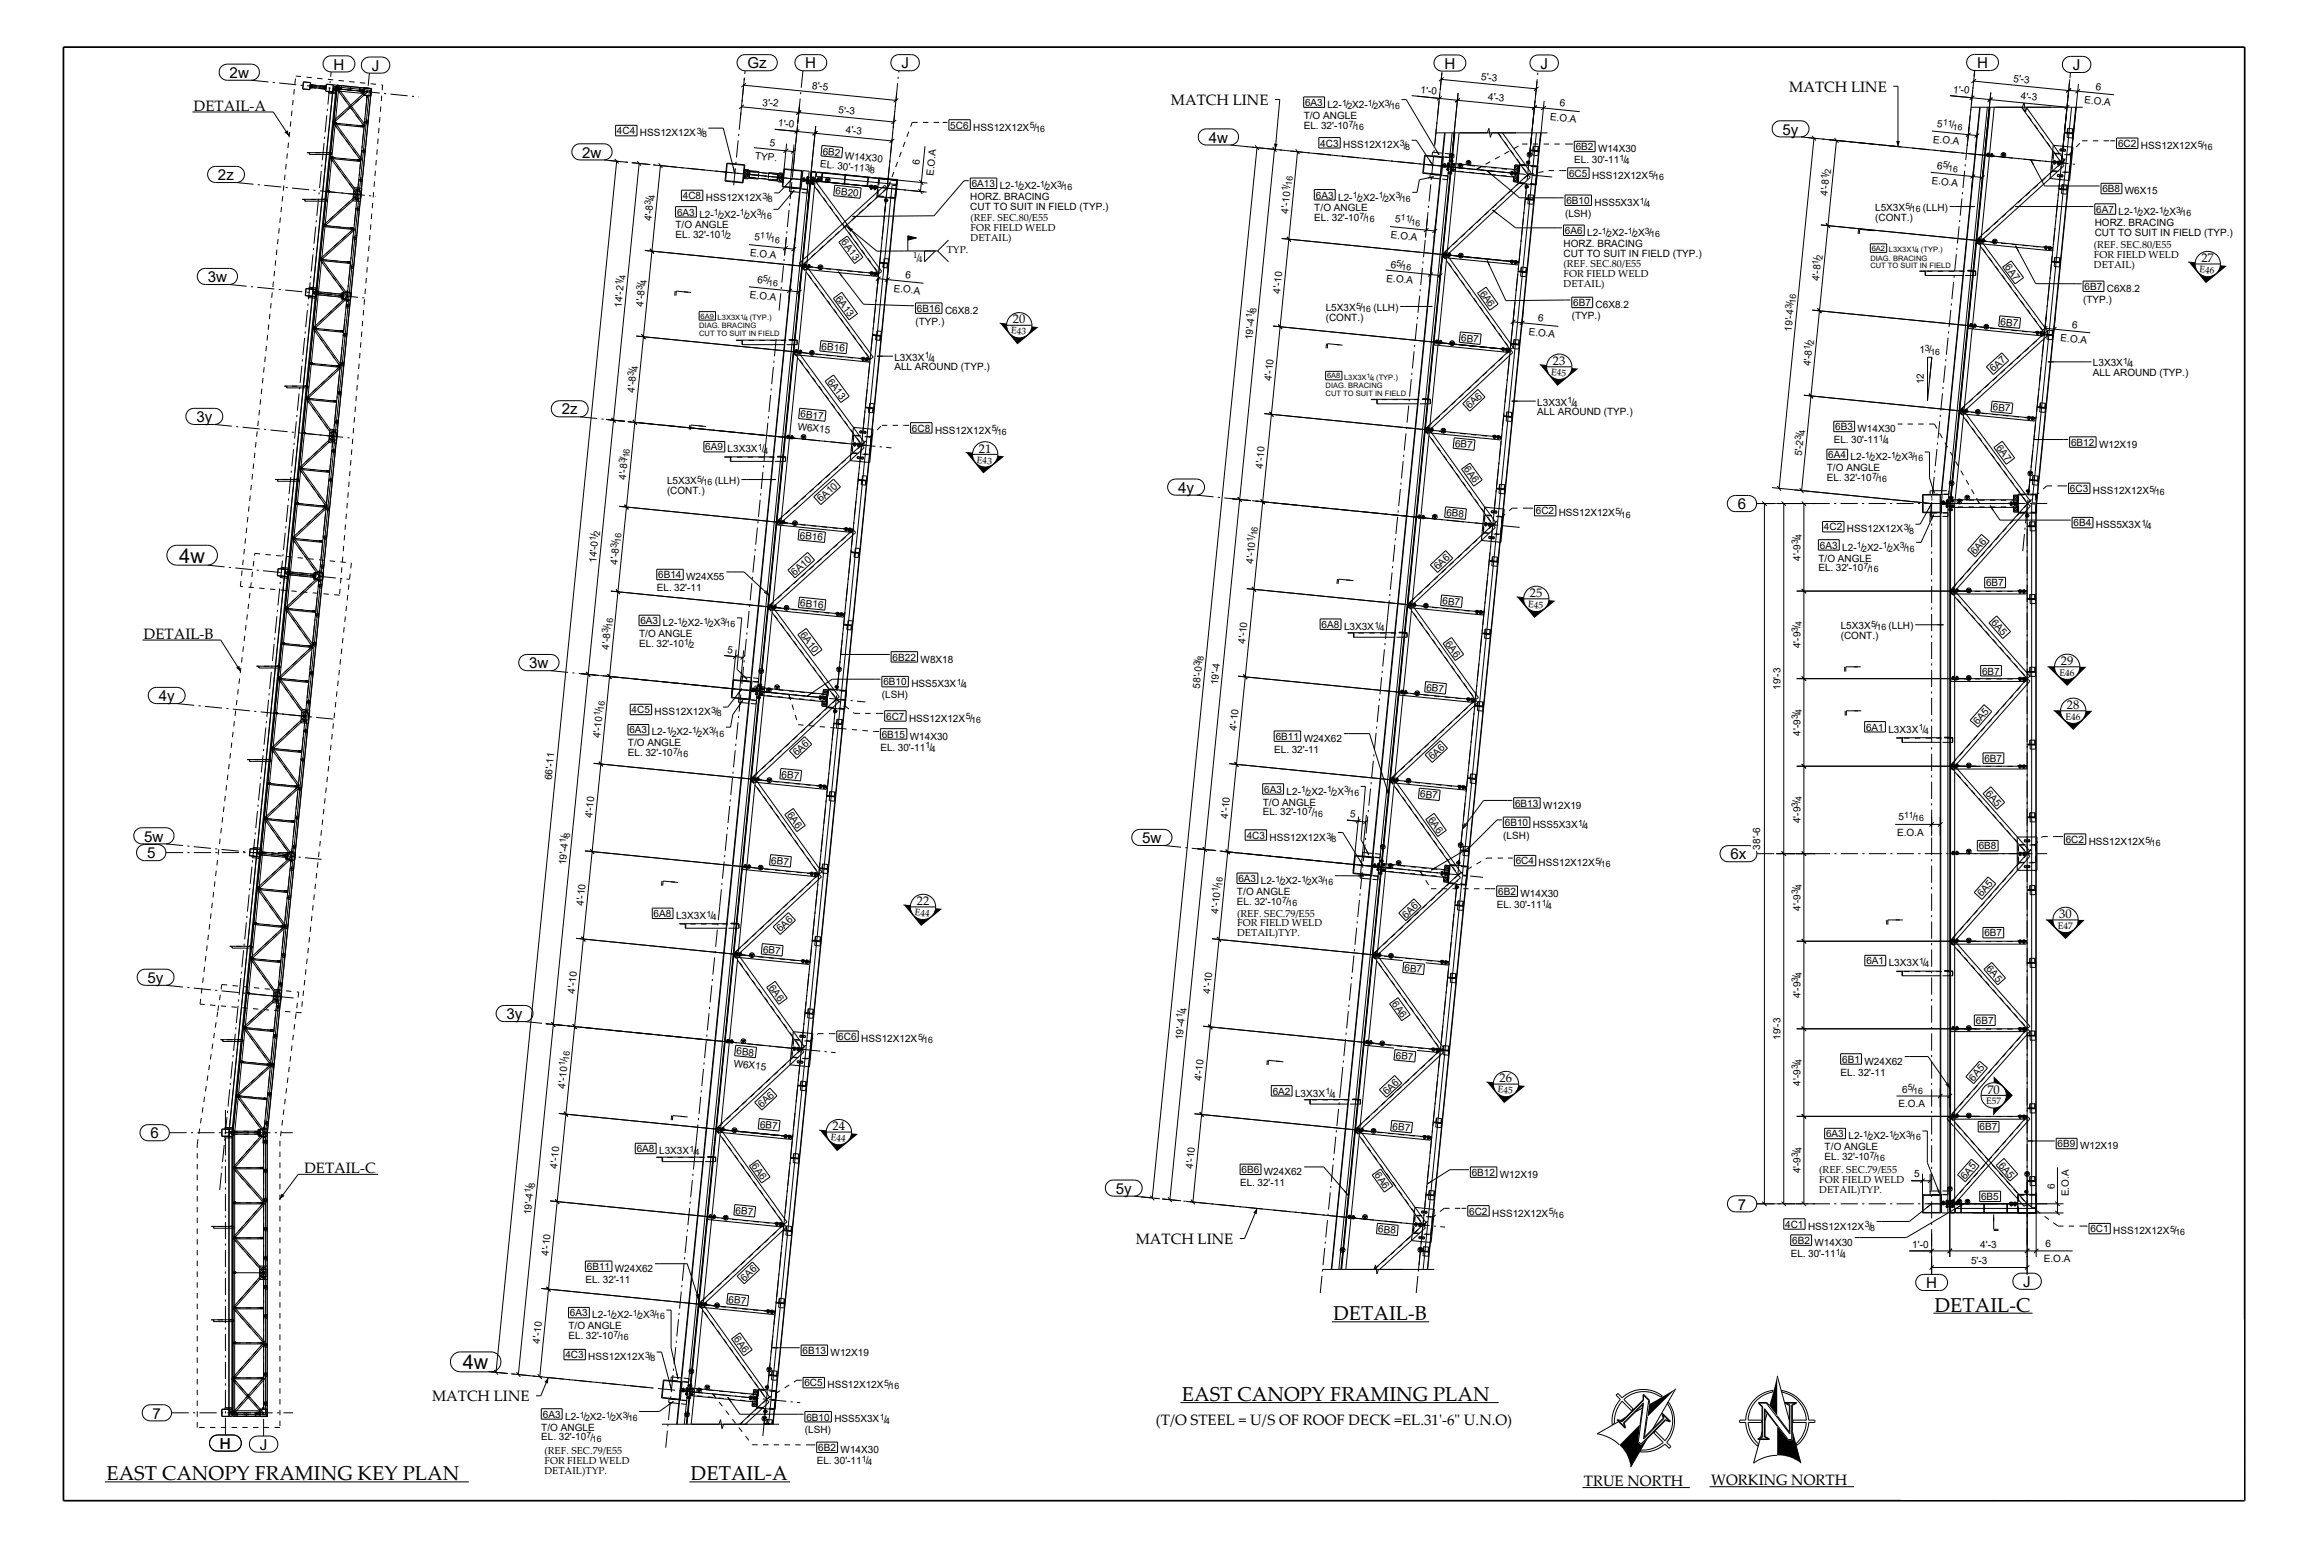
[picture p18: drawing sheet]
<svg xmlns="http://www.w3.org/2000/svg" width="914mm" height="610mm" viewBox="0 0 914 610" stroke-linecap="round" stroke-linejoin="round" font-family="sans-serif">
<defs><g id="words">
<g font-size="7.9">
<text x="70.6" y="221.5">4w</text>
<text x="524.9" y="519.6">DETAIL-B</text>
<text x="761.6" y="516.3">DETAIL-C</text>
<text x="182.2" y="538.9">4w</text>
<text x="465.2" y="551.4">EAST CANOPY FRAMING PLAN</text>
<text x="41.9" y="582.6">EAST CANOPY FRAMING KEY PLAN</text>
<text x="272" y="582.6">DETAIL-A</text>
</g>
<g font-size="5.9">
<text x="131.3" y="27.4">H</text>
<text x="146.3" y="27.9">J</text>
<text x="294.2" y="26.9">Gz</text>
<text x="317" y="26.9">H</text>
<text x="354.8" y="26.9">J</text>
<text x="568.6" y="27.1">H</text>
<text x="606.3" y="27.1">J</text>
<text x="778.3" y="26.8">H</text>
<text x="815.9" y="27.6">J</text>
<text x="90.4" y="30.6">2w</text>
<text x="460.9" y="41.2">MATCH LINE</text>
<text x="704.3" y="36">MATCH LINE</text>
<text x="76.3" y="43.5">DETAIL-A</text>
<text x="701.7" y="53">5y</text>
<text x="475.8" y="56.1">4w</text>
<text x="229.2" y="62">2w</text>
<text x="85.8" y="70.9">2z</text>
<text x="81.7" y="111">3w</text>
<text x="77.3" y="166.1">3y</text>
<text x="221.1" y="163.1">2z</text>
<text x="463.7" y="193.9">4y</text>
<text x="684" y="200.4">6</text>
<text x="56.6" y="251.3">DETAIL-B</text>
<text x="208.3" y="263">3w</text>
<text x="62.5" y="275.9">4y</text>
<text x="56.8" y="331.2">5w</text>
<text x="449.6" y="331.8">5w</text>
<text x="57.9" y="337.8">5</text>
<text x="681.1" y="338.2">6x</text>
<text x="58.1" y="386.8">5y</text>
<text x="199.4" y="401.1">3y</text>
<text x="59.2" y="448">6</text>
<text x="119.8" y="461.6">DETAIL-C</text>
<text x="439.2" y="469.8">5y</text>
<text x="684.1" y="476">7</text>
<text x="447.1" y="489.5">MATCH LINE</text>
<text x="758.2" y="506.9">H</text>
<text x="796.4" y="506.5">J</text>
<text x="170.1" y="551.4">MATCH LINE</text>
<text x="60.1" y="558.2">7</text>
<text x="455" y="560.7">(T/O STEEL = U/S OF ROOF DECK =EL.31'-6&quot; U.N.O)</text>
<text x="86.6" y="570.1">H</text>
<text x="102.3" y="570.6">J</text>
<text x="623.4" y="584.8">TRUE NORTH</text>
<text x="673.5" y="584.5">WORKING NORTH</text>
</g>
<g font-size="5">
<text x="866.5" y="103.2">27</text>
<text x="398.7" y="127.3">20</text>
<text x="611.3" y="143.6">23</text>
<text x="385.3" y="178.1">21</text>
<text x="602.2" y="235">25</text>
<text x="811.2" y="261.7">29</text>
<text x="813.6" y="279">28</text>
<text x="360.8" y="356.2">22</text>
<text x="810.6" y="361.3">30</text>
<text x="590.3" y="425.9">26</text>
<text x="782.3" y="430.4">70</text>
<text x="327.7" y="444.8">24</text>
</g>
<g font-size="4.1">
<text x="768.1" y="50.4" transform="rotate(6 768.1 50.4)">/</text>
<text x="554.7" y="87.8" transform="rotate(6 554.7 87.8)">/</text>
<text x="302.6" y="94.6" transform="rotate(6 302.6 94.6)">/</text>
<text x="360.7" y="102.6">/</text>
<text x="753" y="322.6">/</text>
</g>
<g font-size="3.9">
<text x="319.5" y="34.9" transform="rotate(6 319.5 34.9)">8'-5</text>
<text x="582.9" y="31.5" transform="rotate(6 582.9 31.5)">5'-3</text>
<text x="792.4" y="32.1" transform="rotate(6 792.4 32.1)">5'-3</text>
<text x="824.8" y="35.6" transform="rotate(6 824.8 35.6)">6</text>
<text x="300" y="41.5" transform="rotate(6 300 41.5)">3'-2</text>
<text x="513.7" y="41.7">6A3 L2- / X2- / X /</text>
<text x="559.1" y="36.7" transform="rotate(6 559.1 36.7)">1'-0</text>
<text x="585.7" y="39.3" transform="rotate(6 585.7 39.3)">4'-3</text>
<text x="613.9" y="41.9" transform="rotate(6 613.9 41.9)">6</text>
<text x="768.7" y="36.4" transform="rotate(6 768.7 36.4)">1'-0</text>
<text x="795.4" y="39.1" transform="rotate(6 795.4 39.1)">4'-3</text>
<text x="820.3" y="40.6" transform="rotate(6 820.3 40.6)">E.O.A</text>
<text x="330" y="44.5" transform="rotate(6 330 44.5)">5'-3</text>
<text x="513.2" y="46.7">T/O ANGLE</text>
<text x="610" y="47.3" transform="rotate(6 610 47.3)">E.O.A</text>
<text x="242.9" y="52.9">4C4 HSS12X12X /</text>
<text x="306.2" y="49.7" transform="rotate(6 306.2 49.7)">1'-0</text>
<text x="332.8" y="52.3" transform="rotate(6 332.8 52.3)">4'-3</text>
<text x="374.1" y="50.7">5C6 HSS12X12X /</text>
<text x="513.2" y="50.6">EL. 32'-10 /</text>
<text x="762.4" y="50.1" transform="rotate(6 762.4 50.1)">5</text>
<text x="302.9" y="57.6" transform="rotate(6 302.9 57.6)">5</text>
<text x="519.7" y="57.7">4C3 HSS12X12X /</text>
<text x="620.3" y="59.1">6B2 W14X30</text>
<text x="760.8" y="56.1" transform="rotate(6 760.8 56.1)">E.O.A</text>
<text x="833.7" y="57.9">6C2 HSS12X12X /</text>
<text x="297.1" y="62.6" transform="rotate(6 297.1 62.6)">TYP.</text>
<text x="322.7" y="65.8" transform="rotate(6 322.7 65.8)">EL. 30'-11 /</text>
<text x="323.7" y="60.8" transform="rotate(6 323.7 60.8)">6B2 W14X30</text>
<text x="361.9" y="64.9" transform="rotate(-84 361.9 64.9)">6</text>
<text x="619.7" y="64.2">EL. 30'-11 /</text>
<text x="367.5" y="69.3" transform="rotate(-84 367.5 69.3)">E.O.A</text>
<text x="617.6" y="69.6">6C5 HSS12X12X /</text>
<text x="762.4" y="66.5" transform="rotate(6 762.4 66.5)">6 /</text>
<text x="328.8" y="76.5" transform="rotate(6 328.8 76.5)">6B20</text>
<text x="382.5" y="73.6">6A13 L2- / X2- / X /</text>
<text x="719.4" y="77.1" transform="rotate(-84 719.4 77.1)">4'-8 /</text>
<text x="760.3" y="72.3" transform="rotate(6 760.3 72.3)">E.O.A</text>
<text x="827.6" y="75.7">6B8 W6X15</text>
<text x="268.8" y="78.4">4C8 HSS12X12X /</text>
<text x="381.9" y="78.7">HORZ. BRACING</text>
<text x="381.9" y="82.5">CUT TO SUIT IN FIELD (TYP.)</text>
<text x="517.4" y="83.2">T/O ANGLE</text>
<text x="517.9" y="78.1">6A3 L2- / X2- / X /</text>
<text x="616.6" y="80.3">6B10 HSS5X3X /</text>
<text x="738.1" y="83">L5X3X /</text>
<text x="756.9" y="83">(LLH)</text>
<text x="825.1" y="83.8">6A7 L2- / X2- / X /</text>
<text x="256.5" y="87.1" transform="rotate(-84 256.5 87.1)">4'-8 /</text>
<text x="265.9" y="89.9">T/O ANGLE</text>
<text x="266.5" y="84.8">6A3 L2- / X2- / X /</text>
<text x="382" y="86.9">(REF. SEC.80/E55</text>
<text x="507" y="84.1" transform="rotate(-84 507 84.1)">4'-10 /</text>
<text x="517.4" y="87.1">EL. 32'-10 /</text>
<text x="549" y="87.5" transform="rotate(6 549 87.5)">5</text>
<text x="616" y="85.4">(LSH)</text>
<text x="738.1" y="86.9">(CONT.)</text>
<text x="824.6" y="88.8">HORZ. BRACING</text>
<text x="265.9" y="93.8">EL. 32'-10 /</text>
<text x="296.8" y="94.3" transform="rotate(6 296.8 94.3)">5</text>
<text x="331" y="95.4" transform="rotate(54 331 95.4)">6A13</text>
<text x="382" y="90.8">FOR FIELD WELD</text>
<text x="382" y="94.7">DETAIL)</text>
<text x="547.4" y="93.7" transform="rotate(6 547.4 93.7)">E.O.A</text>
<text x="616" y="92.1">6A6 L2- / X2- / X /</text>
<text x="824.6" y="92.7">CUT TO SUIT IN FIELD (TYP.)</text>
<text x="295.1" y="100.8" transform="rotate(6 295.1 100.8)">E.O.A</text>
<text x="372.7" y="99.7">TYP.</text>
<text x="615.4" y="97.2">HORZ. BRACING</text>
<text x="615.4" y="101">CUT TO SUIT IN FIELD (TYP.)</text>
<text x="824.2" y="97.7">(REF. SEC.80/E55</text>
<text x="824.2" y="101.5">FOR FIELD WELD</text>
<text x="547.3" y="105.4" transform="rotate(6 547.3 105.4)">6 /</text>
<text x="615.4" y="105.2">(REF. SEC.80/E55</text>
<text x="789.1" y="105.2" transform="rotate(54 789.1 105.2)">6A7</text>
<text x="824.2" y="105.4">DETAIL)</text>
<text x="298" y="111.5" transform="rotate(6 298 111.5)">6 /</text>
<text x="356.3" y="109.3" transform="rotate(6 356.3 109.3)">6</text>
<text x="545.7" y="110.8" transform="rotate(6 545.7 110.8)">E.O.A</text>
<text x="615.4" y="109.1">FOR FIELD WELD</text>
<text x="615.4" y="113">DETAIL)</text>
<text x="716.1" y="110.7" transform="rotate(-84 716.1 110.7)">4'-8 /</text>
<text x="295.1" y="117.4" transform="rotate(6 295.1 117.4)">E.O.A</text>
<text x="328.8" y="117.6" transform="rotate(54 328.8 117.6)">6A13</text>
<text x="351.7" y="114.8" transform="rotate(6 351.7 114.8)">E.O.A</text>
<text x="503.9" y="115.6" transform="rotate(-84 503.9 115.6)">4'-10</text>
<text x="582.4" y="115.5" transform="rotate(54 582.4 115.5)">6A6</text>
<text x="820" y="119.3">(TYP.)</text>
<text x="820.5" y="114.2">6B7 C6X8.2</text>
<text x="244.6" y="121.1" transform="rotate(-84 244.6 121.1)">14'-2 /</text>
<text x="253.2" y="120.8" transform="rotate(-84 253.2 120.8)">4'-8 /</text>
<text x="360.9" y="122.8">6B16 C6X8.2</text>
<text x="521.8" y="122.3">L5X3X /</text>
<text x="540.6" y="122.3">(LLH)</text>
<text x="618.7" y="125.6">(TYP.)</text>
<text x="619.3" y="120.5">6B7 C6X8.2</text>
<text x="360.4" y="127.8">(TYP.)</text>
<text x="521.8" y="126.2">(CONT.)</text>
<text x="601.6" y="131.8" transform="rotate(6 601.6 131.8)">E.O.A</text>
<text x="605.3" y="126.4" transform="rotate(6 605.3 126.4)">6</text>
<text x="705.2" y="130.5" transform="rotate(-84 705.2 130.5)">19'-4 /</text>
<text x="787.4" y="127.9" transform="rotate(6 787.4 127.9)">6B7</text>
<text x="815.6" y="129.1" transform="rotate(6 815.6 129.1)">6</text>
<text x="323.3" y="137.6" transform="rotate(6 323.3 137.6)">6B16</text>
<text x="492.9" y="133.9" transform="rotate(-84 492.9 133.9)">19'-4 /</text>
<text x="575" y="134.2" transform="rotate(6 575 134.2)">6B7</text>
<text x="811" y="134.3" transform="rotate(6 811 134.3)">E.O.A</text>
<text x="352" y="141.9">L3X3X /</text>
<text x="755.5" y="139.1">1 /</text>
<text x="352" y="145.8">ALL AROUND (TYP.)</text>
<text x="712.7" y="144.2" transform="rotate(-84 712.7 144.2)">4'-8 /</text>
<text x="784.7" y="146.6" transform="rotate(-42 784.7 146.6)">6A7</text>
<text x="823.8" y="144.1">L3X3X /</text>
<text x="823.8" y="148">ALL AROUND (TYP.)</text>
<text x="249.8" y="154.5" transform="rotate(-84 249.8 154.5)">4'-8 /</text>
<text x="325.5" y="150.2" transform="rotate(54 325.5 150.2)">6A13</text>
<text x="500.5" y="150" transform="rotate(-84 500.5 150)">4'-10</text>
<text x="757.3" y="151.3" transform="rotate(-90 757.3 151.3)">12</text>
<text x="578.6" y="161" transform="rotate(-43 578.6 161)">6A6</text>
<text x="605.1" y="159.6">L3X3X /</text>
<text x="784.3" y="161.5" transform="rotate(6 784.3 161.5)">6B7</text>
<text x="315" y="164.3" transform="rotate(6 315 164.3)">6B17</text>
<text x="605.1" y="163.5">ALL AROUND (TYP.)</text>
<text x="313.9" y="169.2" transform="rotate(6 313.9 169.2)">W6X15</text>
<text x="359" y="169.9">6C8 HSS12X12X /</text>
<text x="722.4" y="169.3">6B3 W14X30</text>
<text x="277.6" y="177.2">6A9 L3X3X /</text>
<text x="572.6" y="175.9" transform="rotate(6 572.6 175.9)">6B7</text>
<text x="709.2" y="179.6" transform="rotate(-84 709.2 179.6)">5'-2 /</text>
<text x="721.8" y="174.4">EL. 30'-11 /</text>
<text x="785.6" y="176.2" transform="rotate(54 785.6 176.2)">6A7</text>
<text x="815.2" y="175.5">6B12 W12X19</text>
<text x="497" y="184.4" transform="rotate(-84 497 184.4)">4'-10</text>
<text x="576.1" y="184.7" transform="rotate(54 576.1 184.7)">6A6</text>
<text x="719.1" y="185.4">T/O ANGLE</text>
<text x="719.7" y="180.3">6A4 L2- / X2- / X /</text>
<text x="246.3" y="188.9" transform="rotate(-84 246.3 188.9)">4'-8 /</text>
<text x="262.6" y="190.4">L5X3X /</text>
<text x="281.3" y="190.4">(LLH)</text>
<text x="719.1" y="189.3">EL. 32'-10 /</text>
<text x="262.6" y="194.3">(CONT.)</text>
<text x="323.1" y="197.7" transform="rotate(-42 323.1 197.7)">6A10</text>
<text x="814.8" y="193.7">6C3 HSS12X12X /</text>
<text x="569.2" y="203" transform="rotate(6 569.2 203)">6B8</text>
<text x="604.6" y="202.4">6C2 HSS12X12X /</text>
<text x="718" y="208.7">4C2 HSS12X12X /</text>
<text x="816.2" y="207.2">6B4 HSS5X3X /</text>
<text x="314.7" y="212" transform="rotate(6 314.7 212)">6B16</text>
<text x="716.3" y="215.9">6A3 L2- / X2- / X /</text>
<text x="234.6" y="221.6" transform="rotate(-84 234.6 221.6)">14'-0 /</text>
<text x="493.3" y="221.9" transform="rotate(-84 493.3 221.9)">4'-10 /</text>
<text x="708.8" y="220.7" transform="rotate(-90 708.8 220.7)">4'-9 /</text>
<text x="715.8" y="221">T/O ANGLE</text>
<text x="777.5" y="218.4" transform="rotate(-48 777.5 218.4)">6A6</text>
<text x="243" y="222.3" transform="rotate(-84 243 222.3)">4'-8 /</text>
<text x="259.1" y="227.5">6B14 W24X55</text>
<text x="312.9" y="226.6" transform="rotate(-42 312.9 226.6)">6A10</text>
<text x="565.9" y="224.5" transform="rotate(-43 565.9 224.5)">6A6</text>
<text x="715.8" y="224.9">EL. 32'-10 /</text>
<text x="258.5" y="232.6">EL. 32'-11</text>
<text x="781.8" y="230.8">6B7</text>
<text x="314.9" y="238.6" transform="rotate(6 314.9 238.6)">6B16</text>
<text x="567.6" y="237.7" transform="rotate(6 567.6 237.7)">6B7</text>
<text x="252.1" y="245.6">6A3 L2- / X2- / X /</text>
<text x="783.7" y="245.2" transform="rotate(49 783.7 245.2)">6A5</text>
<text x="251.5" y="250.7">T/O ANGLE</text>
<text x="314.8" y="249.9" transform="rotate(54 314.8 249.9)">6A10</text>
<text x="520.2" y="247.1">6A8 L3X3X /</text>
<text x="724.6" y="247.6">L5X3X /</text>
<text x="724.6" y="251.5">(CONT.)</text>
<text x="743.4" y="247.6">(LLH)</text>
<text x="239.7" y="255.6" transform="rotate(-84 239.7 255.6)">4'-8 /</text>
<text x="251.5" y="254.6">EL. 32'-10 /</text>
<text x="286.3" y="256.8" transform="rotate(6 286.3 256.8)">5</text>
<text x="490.2" y="253.4" transform="rotate(-84 490.2 253.4)">4'-10</text>
<text x="568.8" y="253.4" transform="rotate(54 568.8 253.4)">6A6</text>
<text x="708.8" y="255.1" transform="rotate(-90 708.8 255.1)">4'-9 /</text>
<text x="351.4" y="260">6B22 W8X18</text>
<text x="347.7" y="269.7">6B10 HSS5X3X /</text>
<text x="479.4" y="269.6" transform="rotate(-84 479.4 269.6)">19'-4</text>
<text x="780.2" y="265.5">6B7</text>
<text x="347.1" y="274.8">(LSH)</text>
<text x="472.3" y="271" transform="rotate(-84 472.3 271)">58'-0 /</text>
<text x="561.3" y="271.8" transform="rotate(6 561.3 271.8)">6B7</text>
<text x="700.9" y="271.4" transform="rotate(-90 700.9 271.4)">19'-3</text>
<text x="248.6" y="280.7">4C5 HSS12X12X /</text>
<text x="348.8" y="283.3">6C7 HSS12X12X /</text>
<text x="486.7" y="287.8" transform="rotate(-84 486.7 287.8)">4'-10</text>
<text x="734.5" y="287.5">6A1 L3X3X /</text>
<text x="778.6" y="285.4" transform="rotate(-49 778.6 285.4)">6A5</text>
<text x="236.2" y="290.6" transform="rotate(-84 236.2 290.6)">4'-10 /</text>
<text x="247.2" y="293.7">T/O ANGLE</text>
<text x="247.7" y="288.6">6A3 L2- / X2- / X /</text>
<text x="347.1" y="290.3">6B15 W14X30</text>
<text x="502.2" y="291.2">6B11 W24X62</text>
<text x="708.8" y="289.6" transform="rotate(-90 708.8 289.6)">4'-9 /</text>
<text x="247.2" y="297.6">EL. 32'-10 /</text>
<text x="313.6" y="297.7" transform="rotate(-43 313.6 297.7)">6A6</text>
<text x="346.5" y="295.4">EL. 30'-11 /</text>
<text x="501.6" y="296.2">EL. 32'-11</text>
<text x="563.8" y="299.2" transform="rotate(-43 563.8 299.2)">6A6</text>
<text x="781.1" y="299.8">6B7</text>
<text x="307.6" y="306" transform="rotate(6 307.6 306)">6B7</text>
<text x="217.2" y="307" transform="rotate(-84 217.2 307)">66'-11</text>
<text x="497.6" y="312">6A3 L2- / X2- / X /</text>
<text x="497" y="317">T/O ANGLE</text>
<text x="558.9" y="313.7" transform="rotate(6 558.9 313.7)">6B7</text>
<text x="596.4" y="317.5">6B13 W12X19</text>
<text x="781.4" y="312.4" transform="rotate(49 781.4 312.4)">6A5</text>
<text x="233.1" y="322.1" transform="rotate(-84 233.1 322.1)">4'-10</text>
<text x="309.7" y="320.7" transform="rotate(54 309.7 320.7)">6A6</text>
<text x="483.3" y="322.2" transform="rotate(-84 483.3 322.2)">4'-10</text>
<text x="497" y="320.9">EL. 32'-10 /</text>
<text x="531.4" y="321.5" transform="rotate(6 531.4 321.5)">5</text>
<text x="562" y="322.6" transform="rotate(54 562 322.6)">6A6</text>
<text x="747.3" y="322.8">5</text>
<text x="592.3" y="325.1">6B10 HSS5X3X /</text>
<text x="708.8" y="324" transform="rotate(-90 708.8 324)">4'-9 /</text>
<text x="746.8" y="328.9">E.O.A</text>
<text x="490.7" y="330.1">4C3 HSS12X12X /</text>
<text x="591.7" y="330.2">(LSH)</text>
<text x="692.9" y="334.3" transform="rotate(-90 692.9 334.3)">38'-6</text>
<text x="778.9" y="334.3">6B8</text>
<text x="813.1" y="331.7">6C2 HSS12X12X /</text>
<text x="222.8" y="340.5" transform="rotate(-84 222.8 340.5)">19'-4 /</text>
<text x="303.5" y="339.9" transform="rotate(6 303.5 339.9)">6B7</text>
<text x="596.6" y="340.2">6C4 HSS12X12X /</text>
<text x="487.5" y="347.1">6A3 L2- / X2- / X /</text>
<text x="486.9" y="352.2">T/O ANGLE</text>
<text x="589.7" y="352.2">6B2 W14X30</text>
<text x="780.1" y="353.2" transform="rotate(-49 780.1 353.2)">6A5</text>
<text x="229.7" y="356.5" transform="rotate(-84 229.7 356.5)">4'-10</text>
<text x="479.6" y="359.7" transform="rotate(-84 479.6 359.7)">4'-10 /</text>
<text x="486.9" y="356.1">EL. 32'-10 /</text>
<text x="589.2" y="357.3">EL. 30'-11 /</text>
<text x="708.8" y="358.5" transform="rotate(-90 708.8 358.5)">4'-9 /</text>
<text x="257.3" y="360.9">6A8 L3X3X /</text>
<text x="487" y="360.7">(REF. SEC.79/E55</text>
<text x="487" y="364.6">FOR FIELD WELD</text>
<text x="553.5" y="361.5" transform="rotate(-43 553.5 361.5)">6A6</text>
<text x="307.2" y="366.9" transform="rotate(-43 307.2 366.9)">6A6</text>
<text x="487" y="368.5">DETAIL)TYP.</text>
<text x="781.1" y="368.6">6B7</text>
<text x="300.2" y="374.9" transform="rotate(6 300.2 374.9)">6B7</text>
<text x="552.7" y="382.2" transform="rotate(6 552.7 382.2)">6B7</text>
<text x="734.7" y="379.5">6A1 L3X3X /</text>
<text x="781.7" y="381.5" transform="rotate(49 781.7 381.5)">6A5</text>
<text x="302.6" y="388.7" transform="rotate(54 302.6 388.7)">6A6</text>
<text x="226.2" y="391" transform="rotate(-84 226.2 391)">4'-10</text>
<text x="476.4" y="391.1" transform="rotate(-84 476.4 391.1)">4'-10</text>
<text x="547.8" y="395.2" transform="rotate(54 547.8 395.2)">6A6</text>
<text x="708.8" y="392.9" transform="rotate(-90 708.8 392.9)">4'-9 /</text>
<text x="777.7" y="403">6B7</text>
<text x="330" y="409.3">6C6 HSS12X12X /</text>
<text x="465.5" y="409.4" transform="rotate(-84 465.5 409.4)">19'-4 /</text>
<text x="700.9" y="409.2" transform="rotate(-90 700.9 409.2)">19'-3</text>
<text x="288.7" y="419.9" transform="rotate(6 288.7 419.9)">W6X15</text>
<text x="289.8" y="415" transform="rotate(6 289.8 415)">6B8</text>
<text x="549.3" y="416.6" transform="rotate(6 549.3 416.6)">6B7</text>
<text x="725.1" y="418.3">6B1 W24X62</text>
<text x="473" y="425.6" transform="rotate(-84 473 425.6)">4'-10</text>
<text x="724.5" y="423.3">EL. 32'-11</text>
<text x="776.9" y="425.7" transform="rotate(-49 776.9 425.7)">6A5</text>
<text x="222.5" y="428.4" transform="rotate(-84 222.5 428.4)">4'-10 /</text>
<text x="501" y="430.8">6A2 L3X3X /</text>
<text x="545.8" y="431" transform="rotate(-43 545.8 431)">6A6</text>
<text x="708.8" y="427.4" transform="rotate(-90 708.8 427.4)">4'-9 /</text>
<text x="748.7" y="430">6 /</text>
<text x="299.9" y="436" transform="rotate(-43 299.9 436)">6A6</text>
<text x="747.3" y="435.8">E.O.A</text>
<text x="299" y="443.8" transform="rotate(6 299 443.8)">6B7</text>
<text x="548" y="444.5" transform="rotate(6 548 444.5)">6B7</text>
<text x="718.8" y="447.6">6A3 L2- / X2- / X /</text>
<text x="779.2" y="444.9">6B7</text>
<text x="250.6" y="453.5">6A8 L3X3X /</text>
<text x="718.2" y="452.6">T/O ANGLE</text>
<text x="809.9" y="451.5">6B9 W12X19</text>
<text x="219.3" y="459.9" transform="rotate(-84 219.3 459.9)">4'-10</text>
<text x="295.7" y="459" transform="rotate(54 295.7 459)">6A6</text>
<text x="469.6" y="460" transform="rotate(-84 469.6 460)">4'-10</text>
<text x="488.7" y="461.7">6B6 W24X62</text>
<text x="708.8" y="461.8" transform="rotate(-90 708.8 461.8)">4'-9 /</text>
<text x="716.1" y="461.5">(REF. SEC.79/E55</text>
<text x="718.2" y="456.5">EL. 32'-10 /</text>
<text x="786.6" y="458.7" transform="rotate(49 786.6 458.7)">6A5</text>
<text x="488.1" y="466.8">EL. 32'-11</text>
<text x="540.9" y="462.6" transform="rotate(54 540.9 462.6)">6A6</text>
<text x="579.3" y="462.8">6B12 W12X19</text>
<text x="716.1" y="465.4">FOR FIELD WELD</text>
<text x="753.4" y="463.4">5</text>
<text x="773.6" y="464.3" transform="rotate(-49 773.6 464.3)">6A5</text>
<text x="808.9" y="468" transform="rotate(-90 808.9 468)">6</text>
<text x="716.1" y="469.3">DETAIL)TYP.</text>
<text x="779.8" y="472.3">6B5</text>
<text x="814.4" y="470.8" transform="rotate(-90 814.4 470.8)">E.O.A</text>
<text x="209" y="478.3" transform="rotate(-84 209 478.3)">19'-4 /</text>
<text x="289.4" y="477.6" transform="rotate(6 289.4 477.6)">6B7</text>
<text x="578.3" y="478">6C2 HSS12X12X /</text>
<text x="542.4" y="485" transform="rotate(6 542.4 485)">6B8</text>
<text x="702.7" y="483.2">4C1 HSS12X12X /</text>
<text x="822.8" y="485">6C1 HSS12X12X /</text>
<text x="705.4" y="489.5">6B2 W14X30</text>
<text x="752.7" y="491">1'-0</text>
<text x="779.5" y="491">4'-3</text>
<text x="805.1" y="490.9">6</text>
<text x="215.9" y="494.3" transform="rotate(-84 215.9 494.3)">4'-10</text>
<text x="704.9" y="494.6">EL. 30'-11 /</text>
<text x="775.9" y="497.5">5'-3</text>
<text x="804.5" y="496.8">E.O.A</text>
<text x="231" y="499.8">6B11 W24X62</text>
<text x="230.4" y="504.9">EL. 32'-11</text>
<text x="293" y="504.4" transform="rotate(-43 293 504.4)">6A6</text>
<text x="286.7" y="512.6" transform="rotate(6 286.7 512.6)">6B7</text>
<text x="224.3" y="518">6A3 L2- / X2- / X /</text>
<text x="223.8" y="523.1">T/O ANGLE</text>
<text x="223.8" y="527">EL. 32'-10 /</text>
<text x="288.8" y="527" transform="rotate(54 288.8 527)">6A6</text>
<text x="212.5" y="528.8" transform="rotate(-84 212.5 528.8)">4'-10</text>
<text x="315.9" y="532.8">6B13 W12X19</text>
<text x="222.5" y="534.6">4C3 HSS12X12X /</text>
<text x="316.7" y="545.6">6C5 HSS12X12X /</text>
<text x="213.7" y="558">6A3 L2- / X2- / X /</text>
<text x="213.1" y="563">T/O ANGLE</text>
<text x="317.4" y="559.1">6B10 HSS5X3X /</text>
<text x="213.1" y="566.9">EL. 32'-10 /</text>
<text x="316.8" y="564.1">(LSH)</text>
<text x="214.3" y="572.3">(REF. SEC.79/E55</text>
<text x="322.1" y="571.1">6B2 W14X30</text>
<text x="214.3" y="576.2">FOR FIELD WELD</text>
<text x="214.3" y="580.1">DETAIL)TYP.</text>
<text x="321.5" y="576.2">EL. 30'-11 /</text>
</g>
<g font-size="3.7">
<text x="865.7" y="107.1" transform="rotate(6 865.7 107.1)">E46</text>
<text x="397.8" y="131.2" transform="rotate(6 397.8 131.2)">E43</text>
<text x="610.4" y="147.5" transform="rotate(6 610.4 147.5)">E45</text>
<text x="384.4" y="182" transform="rotate(6 384.4 182)">E43</text>
<text x="601.4" y="238.9" transform="rotate(6 601.4 238.9)">E45</text>
<text x="810.7" y="265.9">E46</text>
<text x="813.1" y="283.3">E46</text>
<text x="360" y="360.1" transform="rotate(6 360 360.1)">E44</text>
<text x="810" y="365.5">E47</text>
<text x="589.4" y="429.8" transform="rotate(6 589.4 429.8)">E45</text>
<text x="781.8" y="434.6">E57</text>
<text x="326.9" y="448.7" transform="rotate(6 326.9 448.7)">E44</text>
</g>
<g font-size="3.4">
<text x="528.3" y="41.6">1</text>
<text x="538.5" y="41.6">1</text>
<text x="545.2" y="41.6">3</text>
<text x="530.4" y="42.9">2</text>
<text x="540.6" y="42.9">2</text>
<text x="547.3" y="42.9">16</text>
<text x="274.2" y="52.8">3</text>
<text x="405.4" y="50.5">5</text>
<text x="407.5" y="51.9">16</text>
<text x="530.9" y="49.8">7</text>
<text x="533.1" y="51.1">16</text>
<text x="764.7" y="49.2" transform="rotate(6 764.7 49.2)">11</text>
<text x="768.6" y="51.1" transform="rotate(6 768.6 51.1)">16</text>
<text x="276.4" y="54.1">8</text>
<text x="551.1" y="57.6">3</text>
<text x="553.2" y="58.9">8</text>
<text x="865.1" y="57.8">5</text>
<text x="867.2" y="59.1">16</text>
<text x="637.5" y="63.4">1</text>
<text x="639.6" y="64.6">4</text>
<text x="764.7" y="65.7" transform="rotate(6 764.7 65.7)">5</text>
<text x="340.4" y="66.7" transform="rotate(6 340.4 66.7)">3</text>
<text x="342.4" y="68.2" transform="rotate(6 342.4 68.2)">8</text>
<text x="649" y="69.5">5</text>
<text x="651.1" y="70.8">16</text>
<text x="719" y="70.6" transform="rotate(-84 719 70.6)">1</text>
<text x="720.7" y="68.6" transform="rotate(-84 720.7 68.6)">2</text>
<text x="766.7" y="67.4" transform="rotate(6 766.7 67.4)">16</text>
<text x="399.2" y="73.5">1</text>
<text x="401.4" y="74.8">2</text>
<text x="409.5" y="73.5">1</text>
<text x="411.6" y="74.8">2</text>
<text x="416.1" y="73.5">3</text>
<text x="418.3" y="74.8">16</text>
<text x="506.9" y="75.3" transform="rotate(-84 506.9 75.3)">1</text>
<text x="508.6" y="73.4" transform="rotate(-84 508.6 73.4)">16</text>
<text x="256.1" y="80.5" transform="rotate(-84 256.1 80.5)">3</text>
<text x="257.8" y="78.6" transform="rotate(-84 257.8 78.6)">4</text>
<text x="300.1" y="78.3">3</text>
<text x="302.3" y="79.5">8</text>
<text x="532.5" y="78.1">1</text>
<text x="534.6" y="79.3">2</text>
<text x="542.7" y="78.1">1</text>
<text x="544.8" y="79.3">2</text>
<text x="549.4" y="78.1">3</text>
<text x="551.5" y="79.3">16</text>
<text x="645.5" y="80.2">1</text>
<text x="647.7" y="81.5">4</text>
<text x="750.1" y="82.2">5</text>
<text x="752.2" y="83.4">16</text>
<text x="839.7" y="83.7">1</text>
<text x="849.9" y="83.7">1</text>
<text x="856.6" y="83.7">3</text>
<text x="281.1" y="84.8">1</text>
<text x="283.2" y="86.1">2</text>
<text x="291.3" y="84.8">1</text>
<text x="293.4" y="86.1">2</text>
<text x="297.9" y="84.8">3</text>
<text x="300.1" y="86.1">16</text>
<text x="535.2" y="86.2">7</text>
<text x="537.3" y="87.5">16</text>
<text x="551.3" y="86.7" transform="rotate(6 551.3 86.7)">11</text>
<text x="555.2" y="88.6" transform="rotate(6 555.2 88.6)">16</text>
<text x="841.8" y="85">2</text>
<text x="852" y="85">2</text>
<text x="858.7" y="85">16</text>
<text x="283.7" y="93">1</text>
<text x="285.8" y="94.2">2</text>
<text x="299.1" y="93.5" transform="rotate(6 299.1 93.5)">11</text>
<text x="303" y="95.3" transform="rotate(6 303 95.3)">16</text>
<text x="630.6" y="92">1</text>
<text x="632.7" y="93.3">2</text>
<text x="640.8" y="92">1</text>
<text x="642.9" y="93.3">2</text>
<text x="647.4" y="92">3</text>
<text x="649.6" y="93.3">16</text>
<text x="359.4" y="101.7">1</text>
<text x="361.4" y="103.1">4</text>
<text x="549.6" y="104.5" transform="rotate(6 549.6 104.5)">5</text>
<text x="551.6" y="106.2" transform="rotate(6 551.6 106.2)">16</text>
<text x="715.7" y="104.1" transform="rotate(-84 715.7 104.1)">1</text>
<text x="717.4" y="102.2" transform="rotate(-84 717.4 102.2)">2</text>
<text x="244.5" y="112.3" transform="rotate(-84 244.5 112.3)">1</text>
<text x="246.2" y="110.3" transform="rotate(-84 246.2 110.3)">4</text>
<text x="254.5" y="112.3" transform="rotate(-84 254.5 112.3)">4</text>
<text x="300.3" y="110.7" transform="rotate(6 300.3 110.7)">5</text>
<text x="302.3" y="112.4" transform="rotate(6 302.3 112.4)">16</text>
<text x="252.8" y="114.2" transform="rotate(-84 252.8 114.2)">3</text>
<text x="706.7" y="119.7" transform="rotate(-84 706.7 119.7)">16</text>
<text x="492.8" y="125.1" transform="rotate(-84 492.8 125.1)">1</text>
<text x="494.5" y="123.1" transform="rotate(-84 494.5 123.1)">8</text>
<text x="533.8" y="121.5">5</text>
<text x="535.9" y="122.8">16</text>
<text x="705" y="121.7" transform="rotate(-84 705 121.7)">3</text>
<text x="712.3" y="137.6" transform="rotate(-84 712.3 137.6)">1</text>
<text x="714" y="135.6" transform="rotate(-84 714 135.6)">2</text>
<text x="364" y="141.1">1</text>
<text x="366.1" y="142.3">4</text>
<text x="757.7" y="138">3</text>
<text x="759.8" y="139.5">16</text>
<text x="835.8" y="143.3">1</text>
<text x="249.4" y="147.9" transform="rotate(-84 249.4 147.9)">3</text>
<text x="251.1" y="146" transform="rotate(-84 251.1 146)">4</text>
<text x="837.9" y="144.6">4</text>
<text x="617.1" y="158.7">1</text>
<text x="619.2" y="160.1">4</text>
<text x="390.4" y="169.8">5</text>
<text x="392.5" y="171.1">16</text>
<text x="708.8" y="173" transform="rotate(-84 708.8 173)">3</text>
<text x="710.5" y="171" transform="rotate(-84 710.5 171)">4</text>
<text x="739.6" y="173.6">1</text>
<text x="298.4" y="177.2">1</text>
<text x="300.5" y="178.5">4</text>
<text x="741.7" y="174.8">4</text>
<text x="246" y="182.4" transform="rotate(-84 246 182.4)">3</text>
<text x="247.6" y="180.4" transform="rotate(-84 247.6 180.4)">16</text>
<text x="734.2" y="180.3">1</text>
<text x="736.3" y="181.5">2</text>
<text x="744.4" y="180.3">1</text>
<text x="746.5" y="181.5">2</text>
<text x="751.1" y="180.3">3</text>
<text x="753.2" y="181.5">16</text>
<text x="274.5" y="189.6">5</text>
<text x="276.6" y="190.9">16</text>
<text x="736.9" y="188.4">7</text>
<text x="739" y="189.7">16</text>
<text x="846.2" y="193.6">5</text>
<text x="848.3" y="194.9">16</text>
<text x="635.9" y="202.4">5</text>
<text x="638" y="203.7">16</text>
<text x="749.3" y="208.7">3</text>
<text x="751.5" y="210">8</text>
<text x="842.9" y="207.1">1</text>
<text x="845" y="208.4">4</text>
<text x="234.4" y="212.8" transform="rotate(-84 234.4 212.8)">1</text>
<text x="236.1" y="210.9" transform="rotate(-84 236.1 210.9)">2</text>
<text x="242.7" y="215.7" transform="rotate(-84 242.7 215.7)">3</text>
<text x="244.3" y="213.7" transform="rotate(-84 244.3 213.7)">16</text>
<text x="493.1" y="213.1" transform="rotate(-84 493.1 213.1)">1</text>
<text x="494.8" y="211.1" transform="rotate(-84 494.8 211.1)">16</text>
<text x="707.7" y="214.2" transform="rotate(-90 707.7 214.2)">3</text>
<text x="709.2" y="212" transform="rotate(-90 709.2 212)">4</text>
<text x="730.9" y="215.8">1</text>
<text x="741.1" y="215.8">1</text>
<text x="747.8" y="215.8">3</text>
<text x="733" y="217.1">2</text>
<text x="743.2" y="217.1">2</text>
<text x="749.9" y="217.1">16</text>
<text x="733.6" y="224">7</text>
<text x="735.7" y="225.3">16</text>
<text x="266.7" y="245.5">1</text>
<text x="276.9" y="245.5">1</text>
<text x="283.6" y="245.5">3</text>
<text x="239.3" y="249" transform="rotate(-84 239.3 249)">3</text>
<text x="241" y="247.1" transform="rotate(-84 241 247.1)">16</text>
<text x="268.8" y="246.8">2</text>
<text x="279" y="246.8">2</text>
<text x="285.7" y="246.8">16</text>
<text x="541" y="247.1">1</text>
<text x="543.1" y="248.3">4</text>
<text x="707.7" y="248.6" transform="rotate(-90 707.7 248.6)">3</text>
<text x="709.2" y="246.5" transform="rotate(-90 709.2 246.5)">4</text>
<text x="736.5" y="246.8">5</text>
<text x="738.6" y="248">16</text>
<text x="269.4" y="253.7">1</text>
<text x="271.4" y="255">2</text>
<text x="472.1" y="262.2" transform="rotate(-84 472.1 262.2)">3</text>
<text x="473.8" y="260.3" transform="rotate(-84 473.8 260.3)">8</text>
<text x="376.6" y="269.7">1</text>
<text x="378.8" y="270.9">4</text>
<text x="236.1" y="281.9" transform="rotate(-84 236.1 281.9)">1</text>
<text x="237.7" y="279.9" transform="rotate(-84 237.7 279.9)">16</text>
<text x="280" y="280.6">3</text>
<text x="282.1" y="281.9">8</text>
<text x="709.2" y="281" transform="rotate(-90 709.2 281)">4</text>
<text x="380.2" y="283.1">5</text>
<text x="382.3" y="284.4">16</text>
<text x="707.7" y="283" transform="rotate(-90 707.7 283)">3</text>
<text x="755.3" y="287.4">1</text>
<text x="262.3" y="288.5">1</text>
<text x="264.4" y="289.9">2</text>
<text x="272.5" y="288.5">1</text>
<text x="274.6" y="289.9">2</text>
<text x="279.2" y="288.5">3</text>
<text x="281.3" y="289.9">16</text>
<text x="757.4" y="288.7">4</text>
<text x="265" y="296.8">7</text>
<text x="267.1" y="298">16</text>
<text x="364.3" y="294.6">1</text>
<text x="366.4" y="295.8">4</text>
<text x="512.2" y="311.9">1</text>
<text x="522.4" y="311.9">1</text>
<text x="529.1" y="311.9">3</text>
<text x="514.3" y="313.2">2</text>
<text x="524.5" y="313.2">2</text>
<text x="531.2" y="313.2">16</text>
<text x="707.7" y="317.5" transform="rotate(-90 707.7 317.5)">3</text>
<text x="709.2" y="315.4" transform="rotate(-90 709.2 315.4)">4</text>
<text x="514.9" y="320.1">7</text>
<text x="517" y="321.4">16</text>
<text x="749.5" y="321.7">11</text>
<text x="753.5" y="323.3">16</text>
<text x="224.3" y="329.8" transform="rotate(-84 224.3 329.8)">8</text>
<text x="522.1" y="330">3</text>
<text x="621.2" y="325">1</text>
<text x="623.4" y="326.3">4</text>
<text x="222.6" y="331.7" transform="rotate(-84 222.6 331.7)">1</text>
<text x="524.2" y="331.3">8</text>
<text x="844.5" y="331.6">5</text>
<text x="846.6" y="332.9">16</text>
<text x="628" y="340.1">5</text>
<text x="630.1" y="341.4">16</text>
<text x="502" y="347">1</text>
<text x="512.3" y="347">1</text>
<text x="518.9" y="347">3</text>
<text x="479.4" y="350.9" transform="rotate(-84 479.4 350.9)">1</text>
<text x="481.1" y="348.9" transform="rotate(-84 481.1 348.9)">16</text>
<text x="504.1" y="348.3">2</text>
<text x="514.3" y="348.3">2</text>
<text x="521" y="348.3">16</text>
<text x="707.7" y="352" transform="rotate(-90 707.7 352)">3</text>
<text x="709.2" y="349.8" transform="rotate(-90 709.2 349.8)">4</text>
<text x="504.7" y="355.2">7</text>
<text x="506.8" y="356.5">16</text>
<text x="606.9" y="356.4">1</text>
<text x="609" y="357.7">4</text>
<text x="278" y="360.8">1</text>
<text x="280.2" y="362.1">4</text>
<text x="755.4" y="379.4">1</text>
<text x="757.5" y="380.7">4</text>
<text x="707.7" y="386.4" transform="rotate(-90 707.7 386.4)">3</text>
<text x="709.2" y="384.3" transform="rotate(-90 709.2 384.3)">4</text>
<text x="465.3" y="400.6" transform="rotate(-84 465.3 400.6)">1</text>
<text x="467" y="398.7" transform="rotate(-84 467 398.7)">4</text>
<text x="361.4" y="409.2">5</text>
<text x="363.4" y="410.5">16</text>
<text x="222.3" y="419.6" transform="rotate(-84 222.3 419.6)">1</text>
<text x="224" y="417.7" transform="rotate(-84 224 417.7)">16</text>
<text x="709.2" y="418.8" transform="rotate(-90 709.2 418.8)">4</text>
<text x="707.7" y="420.8" transform="rotate(-90 707.7 420.8)">3</text>
<text x="521.7" y="430.7">1</text>
<text x="523.8" y="432">4</text>
<text x="751" y="429">5</text>
<text x="753.1" y="430.4">16</text>
<text x="733.3" y="447.5">1</text>
<text x="735.5" y="448.8">2</text>
<text x="743.6" y="447.5">1</text>
<text x="745.7" y="448.8">2</text>
<text x="750.3" y="447.5">3</text>
<text x="752.3" y="448.8">16</text>
<text x="271.4" y="453.3">1</text>
<text x="273.5" y="454.7">4</text>
<text x="707.7" y="455.3" transform="rotate(-90 707.7 455.3)">3</text>
<text x="709.2" y="453.2" transform="rotate(-90 709.2 453.2)">4</text>
<text x="736" y="455.7">7</text>
<text x="738.1" y="456.9">16</text>
<text x="210.5" y="467.5" transform="rotate(-84 210.5 467.5)">8</text>
<text x="208.8" y="469.5" transform="rotate(-84 208.8 469.5)">1</text>
<text x="609.7" y="477.9">5</text>
<text x="611.8" y="479.2">16</text>
<text x="734.1" y="483.1">3</text>
<text x="736.2" y="484.4">8</text>
<text x="854.2" y="484.9">5</text>
<text x="856.3" y="486.2">16</text>
<text x="722.7" y="493.7">1</text>
<text x="724.8" y="495">4</text>
<text x="238.9" y="517.9">1</text>
<text x="241" y="519.2">2</text>
<text x="249.1" y="517.9">1</text>
<text x="251.2" y="519.2">2</text>
<text x="255.8" y="517.9">3</text>
<text x="257.9" y="519.2">16</text>
<text x="241.6" y="526.2">7</text>
<text x="243.7" y="527.4">16</text>
<text x="253.9" y="534.5">3</text>
<text x="256" y="535.8">8</text>
<text x="348" y="545.5">5</text>
<text x="350.1" y="546.8">16</text>
<text x="228.2" y="557.9">1</text>
<text x="238.4" y="557.9">1</text>
<text x="245.1" y="557.9">3</text>
<text x="230.3" y="559.1">2</text>
<text x="240.5" y="559.1">2</text>
<text x="247.2" y="559.1">16</text>
<text x="346.3" y="558.9">1</text>
<text x="348.4" y="560.2">4</text>
<text x="230.9" y="566">7</text>
<text x="233" y="567.4">16</text>
<text x="339.3" y="575.3">1</text>
<text x="341.4" y="576.6">4</text>
</g>
<g font-size="2.9">
<text x="736.8" y="98.8">6A2</text>
<text x="743.5" y="99.3">L3X3X / (TYP.)</text>
<text x="736.2" y="102.6">DIAG. BRACING</text>
<text x="736.2" y="105.5">CUT TO SUIT IN FIELD</text>
<text x="275.8" y="125.4">6A9</text>
<text x="282.5" y="126">L3X3X / (TYP.)</text>
<text x="275.2" y="129.2">DIAG. BRACING</text>
<text x="275.2" y="132.2">CUT TO SUIT IN FIELD</text>
<text x="522.4" y="148.9">6A8</text>
<text x="529" y="149.5">L3X3X / (TYP.)</text>
<text x="521.8" y="152.7">DIAG. BRACING</text>
<text x="521.8" y="155.7">CUT TO SUIT IN FIELD</text>
</g>
<g font-size="2.5">
<text x="752.4" y="98.7">1</text>
<text x="754" y="99.7">4</text>
<text x="291.4" y="125.3">1</text>
<text x="293" y="126.3">4</text>
<text x="538" y="148.8">1</text>
<text x="539.6" y="149.8">4</text>
</g>
</g></defs>
<path d="M25 18.5h858.6v572.1h-858.6z" fill="none" stroke="#000" stroke-width=".68" stroke-linecap="butt"/>
<g fill="none" stroke="#000" stroke-width=".39">
<path d="M87.2 26.2l1-.7 1.3-.3h9.4a3.2 3.2 0 0 1 3.2 3.2 3.2 3.2 0 0 1-3.2 3.2h-9.4a3.2 3.2 0 0 1-3-2 3.2 3.2 0 0 1 .7-3.4zM119.4 32.2l2.9 .3-.3 2.8-2.9-.2zM119.5 32.3l2.7 .3-.3 2.6-2.7-.2zM122.2 33.2l.7 .2M122.3 34.1l.3 .2zM122.4 33.5l.3 .2zM122.8 34.5l-.8 .1M122.9 34.5h.1M122.9 34.5l4.4 .4M123 33.4l-.1 1.1zM123.1 33.5l4.3 .5M124.5 33.7l-2.2-.4-.1 1.2 2.2 .1"/>
<path d="M126 33.8l2.2 .1-.1 1.2-2.2-.3M127.3 35h.1M127.5 33.9l-.2 1.1M127.5 33.9l-.1 1.1M127.5 35.1l.7 .1M127.7 34.7l.3 .2zM127.8 34.1l.3 .2zM128.1 22.9l1.6-.9h6.8a3.2 3.2 0 0 1 3.2 3.1 3.2 3.2 0 0 1-3.2 3.2h-6.2a3.2 3.2 0 0 1-2.9-1.9 3.2 3.2 0 0 1 .7-3.5zM128.4 33.8l-.8 .1M128.5 33.2l2.7 .2-.3 2.7-2.7-.2zM130.9 36.3l.2 .1 .3-3 1 .1-8.2 81.8M131 36.2l-2.9-.3 .3-2.8 2.9 .3-8.1 81.8"/>
<path d="M131 36.3l-7.7 77.4M131.1 35h.1M131.1 36.2l-1.8-.1v.6l1.6 .1M131.1 34.8h.1M132 36.9h.1M132.1 36.3v.6M132.2 35.7h.3M132.2 35.2v.2v-.2M132.3 34.6v-.2v.2M132.3 34.1l.4 .1M132.5 35.7h.1M132.5 34.9h.1"/>
<path d="M132.5 34.9l.1 .1M132.8 33.5h.1M132.6 34.1l.1 .1M132.7 35l10.4 1M132.8 33.5l-8.3 81.8M132.8 33.5l.7 .1M133.3 34.9l.7 .1h-.7l10.5 14.3-.5 .3-10.1-13.7M133.4 34.2h.1M133.4 33.7l-8.1 81.7-.7-.1M133.5 35.1h.4zM133.5 33.6l-.1 .1M133.5 34.9l.4-.2h-.4l.1 .5"/>
<path d="M133.6 33.6l12.6 1.3M133.6 33.6l-.1 .7 12.6 1.3M133.6 33.7l12.6 1.2M133.6 34.9l.2-.2v.2M133.6 35v.1M133.8 35l-.1 .2M134 35.9l9 .9 .1-.8M134.3 35h.1M134.3 35.1h.1M134.3 34.4l.1 .7zM137.9 35.3h.1M138 34.8l-.1 .6z"/>
<path d="M141.5 35.7h.1M141.6 35.1h.1M141.6 35.1l-.1 .7zM142 35.9h.4zM142 35.9v.3h.3l-.1-.3M142 35.8h.4M142.1 35.6v.6l.1-.2M142.3 35.7v.1M142.6 36h.4zM142.6 35.8l.4 .1M142.7 35.7v.5l.2-.3M142.9 35.7v.5l-.3-.2"/>
<path d="M143.1 36.2h.1M143.2 23.4l1-.7 1.2-.3h4.8a3.2 3.2 0 0 1 3.3 3.2 3.2 3.2 0 0 1-3.3 3.2h-4.8a3.2 3.2 0 0 1-2.9-2 3.2 3.2 0 0 1 .7-3.4zM143.2 35.9l-1.4-.2 1.3 .3M143.2 35.3l-.1 .6M143.3 35.3l-.3 2.2 2.2 .2M143.3 34.5l3 .3-.4 3M143.3 34.5v.1M144.2 38.1h.2M144.3 38.4h.1M144.4 37.8v.4M144.4 37.6l-.1 .8M144.4 38l.4 .2"/>
<path d="M144.4 37.9l.1 .1M144.5 37.6l-.1 .8M144.5 37.7l-7.7 77.3M144.5 37.9v.3l.2-.1M144.5 37.9l.2 .3M144.6 37.9l-.1 .3M144.6 36.2h.1M144.7 38.1l.1 .1M145.4 35.7l.7 .1-8 80.9-.7-.1zM146.1 35.7l-8.1 81M146.1 35.6h.1M146.2 34.9l-.1 .7"/>
<path d="M146.2 34.9v.7M291 22.4l1.7-.9h10.1a3.2 3.2 0 0 1 3.2 3.2 3.2 3.2 0 0 1-3.2 3.2h-9.5a3.2 3.2 0 0 1-2.9-2 3.2 3.2 0 0 1 .6-3.5zM292.2 39.1l-.8 7.4M292.7 33.5l60 6M293 30.6l-.7 7.4M293.7 32.8l-1.9 1.5M313.8 22.4l1.7-.9h6.7a3.2 3.2 0 0 1 3.2 3.2 3.2 3.2 0 0 1-3.2 3.2h-6.1a3.2 3.2 0 0 1-3-2 3.2 3.2 0 0 1 .7-3.5zM351.6 22.4l1.6-.9h5.5a3.2 3.2 0 0 1 3.2 3.2 3.2 3.2 0 0 1-3.2 3.2h-4.9a3.2 3.2 0 0 1-2.9-2 3.2 3.2 0 0 1 .7-3.5zM353 36.5l-.8 7.4M353.6 38.7l-1.9 1.6M501.9 39.2h1.9l-1.8 19.6M513.2 38.1h8.2v4.1h-8.2z"/>
<path d="M551.7 39.2h1.9l12.9 21.8-1.2-2M555.7 37.6l48.3 4.9M565.4 22.6l1.6-.9 6.8-.1a3.2 3.2 0 0 1 3.2 3.2 3.2 3.2 0 0 1-3.2 3.2h-6.2a3.2 3.2 0 0 1-2.9-2 3.2 3.2 0 0 1 .7-3.4zM566.8 35.9l-2 20.9M567.3 31.2l37.4 3.8M567.5 38l-1.8 1.5M567.6 28.2l-.7 7.5M568.2 30.5l-1.8 1.5M574 36.7l-2.1 20.8M574.6 38.7l-1.8 1.5M603.2 22.6l1.6-.9 5.5-.1a3.2 3.2 0 0 1 3.2 3.2 3.2 3.2 0 0 1-3.2 3.2h-4.9a3.2 3.2 0 0 1-2.9-2 3.2 3.2 0 0 1 .7-3.4zM605 32l-3.3 32.9"/>
<path d="M605.6 34.2l-1.8 1.5M607.8 39.7l-1.5 15.8M745.2 34h1.9v23.7M767.5 37.6l46.1 4.6-15.1 152M775 22.4l1.7-.9 6.8-.1a3.2 3.2 0 0 1 3.2 3.2 3.2 3.2 0 0 1-3.2 3.2h-6.2a3.2 3.2 0 0 1-2.9-2 3.2 3.2 0 0 1 .6-3.4zM776.5 35.7l-2 20M776.9 31.9l37.4 3.7M777.2 37.7l-1.9 1.5M777.3 27.5l-.7 7.4M777.8 31.2l-1.8 1.5M783.6 36.4l-2.2 22.5M784.3 38.4l-1.9 1.6"/>
<path d="M812.8 23.1l1-.7 1.2-.2h4.9a3.2 3.2 0 0 1 3.1 3.2 3.2 3.2 0 0 1-3.1 3.1h-4.9a3.2 3.2 0 0 1-3-1.9 3.2 3.2 0 0 1 .8-3.5zM814.3 35.5l17.8 1.8M814.7 31.2l-3.2 32M815.2 34.8l-1.8 1.5M815.2 34.9l-1.8 1.5M818.1 33.1l-2.2 22.2M818.8 35.1l-1.9 1.6M75.7 44.1h31.9l6.2 9.5M129.8 60l.3 .1M130 60v.1M130.9 48.1l.3 .3M131.2 48.4v.1"/>
<path d="M131.3 48.4h-.1M131.4 47.5l-.5 .3M131.9 48.9l11.2 1.1 .1-.4M132 48.5l10.6 1M132.1 46.8l12.2-11.1 .4 .5-12.7 11.5M132.2 48.4l.3-.2v.2M132.2 48.4h.1M132.5 48.2l-.3 .2M132.5 48.2h.1M132.5 48.2l-.1 .2M132.5 48.4v.1M132.7 48.5l-.7-.1 10.5 14.3-.5 .4-10.1-13.8"/>
<path d="M132.7 48.5v.1M141.9 49.5h1.4M142.1 49.4h.3M142.2 49.3v.1M142.3 49.3v.1M142.4 59.2v.1M142.4 59.3l.7 .1M142.4 59.3h.6M142.4 59.2l.6 .1M142.6 49.5l-.1 .5M142.6 59.2v.1M142.6 49.5l.1 .1"/>
<path d="M142.6 49.7h.4M142.7 49.6h.5M142.7 49.4h.1M142.7 49.4l.3 .1M142.7 49.6v.3l.2-.2M142.7 49.4v.1M142.9 59.3l.1 .8M142.9 49.4v.1M143 49.6v.3l-.4-.1v-.2l.6 .1M143 59.3l.1 .1M143 58.6h.1M143 58.6v.7"/>
<path d="M143.2 49.6h.1M143.3 49.6h.1M143.5 47.9h.6M143.5 47.9h.7M143.5 47.9l.7 .1M143.5 47.9h.1M143.7 47.8v.1M144 47.9v.1M144.1 48v.6M144.3 47.2l-.2 .7M226 57.5l1.6-.9h10.2a3.2 3.2 0 0 1 3.2 3.2 3.2 3.2 0 0 1-3.2 3.1h-9.5a3.2 3.2 0 0 1-3-1.9 3.2 3.2 0 0 1 .7-3.5zM242.3 49.3h8.4v4.2h-8.4z"/>
<path d="M278.8 50.4h5.9l4.5 17.6-.6-2.3M291.9 42l59.9 6M292.8 41.3l-1.8 1.5M296.8 58.1l15.5 1.5M305 50.9l46.1 4.6M309.6 56.6l-1.6 16M310.3 58.6l-1.9 1.5M312.6 56.9l-1.8 17.5M313.2 58.9l-1.8 1.5M314 48.9l-2.1 20.5M314.6 51l-1.8 1.5M314.7 41.3l-.7 7.4"/>
<path d="M315.3 43.5l-1.8 1.5M321.1 49.7l-3.1 31.1M321.7 51.7l-1.8 1.5M323.6 57.2l8.1 .8-.4 4.1-8.1-.8zM351.4 52.7l-3.5 34.5M352 54.7l-1.9 1.5M352.1 45l-.7 7.5M352.8 47.2l-1.9 1.6M364.1 57.5l-1.8 17.9M373.5 47.1h8.4v4.1h-8.4zM472.6 51.6l1.6-.8 10.1-.1a3.2 3.2 0 0 1 3.2 3.2 3.2 3.2 0 0 1-3.2 3.2h-9.4a3.2 3.2 0 0 1-3-2 3.2 3.2 0 0 1 .7-3.5zM490.3 57.7l7.5 .7"/>
<path d="M494 57.2l1.6 1.8M494.8 58.1l-41.2 413.4M498.7 58.5l7.5 .7M501 57.9l1.5 1.8M501.7 58.8l-41.2 413.3M508 59.4l89.5 8.9M510 58.8l1.5 1.8M510.8 59.7l-41.2 413.3M519.1 54.1h8.5v4.2h-8.5zM555.7 55.2h1.8l6.5 9.8-1.3-2M565.2 52.3h44M568.6 52.3l-.9 9.2h.5l-.4 3.7 2.5 .3 1.3-13.2"/>
<path d="M568.8 52.3l-.9 9.2M572.4 52.3l-1.3 13.3M572.6 52.3l-1.4 13.3M572.7 52.3l-1.3 13.3M574.3 52.3l-1.3 13.4-1.8-.1M585.5 52.3l.6-1.8 .6 3.6 .5-1.8M589.6 52.3l11.7 16.4M591.4 52.3l11.2 15.6-1.3 .8M602.4 59.2l1.1 .2M602.4 59.2l1.7 .2M602.4 59.2h1.7M602.7 59.2v.2"/>
<path d="M603.5 59.3l-.2 1.7 .6 .1M603.6 59.1v.2M604 42.2l17.8 1.7M604.3 57.6l-.8-.1-.2 1.6M604.8 52.3l-1.7 16.4 1.8 .2 1.7-16.6M604.9 41.7l-1.9 1.5M604.9 41.4l-1.8 1.5M606.4 52.3l-1.6 16.6M608.5 41.8l-1.9 1.5M619.7 55.6h8.2v4.1h-8.2zM698.5 48.5l1.6-.9 8.8-.1a3.2 3.2 0 0 1 3.2 3.2 3.2 3.2 0 0 1-3.2 3.2h-8.2a3.2 3.2 0 0 1-2.9-2 3.2 3.2 0 0 1 .7-3.4zM711.2 54.1l99.9 10"/>
<path d="M713.3 53.5l1.5 1.8M714 54.4l-13.7 138M722.1 54.4l1.5 1.8M722.9 55.3l-13.7 137.8M760.5 51.6l17.7 1.7M775.1 50l-.7 7.4M775.7 52.2l-1.8 1.6M775.8 42.2h44M778.5 50.4l-.8 7.4M779.1 52.6l-1.9 1.5M779.3 42.2l-15.2 152.1 .4 .1-.3 3.5 2.5 .2 15.6-155.9M779.4 42.2l-15.1 152.1"/>
<path d="M783 42.2l-15.5 155.8M783.2 42.2l-15.5 155.8M783.3 42.2l-15.5 155.8M785 42.2l-15.5 156-1.8-.2M795.7 42.2l15.7 21.9M796.1 42.2l.6-1.8 .6 3.6 .6-1.8M797.6 42.2l15.1 21-1.3 .9M808 59.3l-.8 8.7M808.3 57.2l5.6 .5M810.9 58.8l.4-.3 .4 .3-.1 .4-.4 .2-.3-.2zM812.2 58.9h.8v.5l-.4 .2-.4-.3zM812.7 52.2h1.7"/>
<path d="M812.7 52.2l1.1 .3M812.7 52.2l1.7 .2M813.1 52.2v.2M813.8 52.3l-.2 1.8h.6M813.9 52.2v.1M814.5 41.4l-1.8 1.6M814.6 50.6l-.7-.1-.2 1.7M815.4 42.2l-15.5 155.7 1.8 .1 15.5-155.8M815.7 57.9l.3 .1-1.3 13h-.3M817.1 42.2l-15.6 155.8M833.1 54.3h8.4v4.1h-8.4zM82.6 66.4l1.7-.9h8.7a3.2 3.2 0 0 1 3.2 3.2 3.2 3.2 0 0 1-3.2 3.1h-8.1a3.2 3.2 0 0 1-2.9-1.9 3.2 3.2 0 0 1 .6-3.5z"/>
<path d="M120.1 78.4v.8M121.9 60.1v.7M126.7 78.4h-7.7l1 .1v.7h6.6M127.8 79.2h.4M127.9 78.4h.4h-.4M128.5 75.4h.2zM128.5 60.1h-7.6h.9v.7h6.7M128.7 75.4l11.8 1.1M129.3 75.3l.7 .2-.7-.1M129.5 75.3h.3M129.5 75.3v.1M129.6 75.3l.2-.2v.5h-.3h.2"/>
<path d="M129.7 60.8h.3M129.8 75.1l-.3 .2M129.9 61.9h.1M130.6 62.8l10 13.8M130.6 62.4l11.2 1.1v-.4M130.6 62l10.7 1M130.8 61.8v.1M130.8 61.8l.4 .1M130.8 61.8l.3 .1M130.9 61.8l.2-.2v.3M131.2 61.9h.1M131.4 62l-.8-.1 10.5 14.3-.5 .4"/>
<path d="M138.8 79l2.3 .2M138.9 79h-.1M139.3 74.7l-.4 3.4M139.4 73.8h.1M139.4 73.8l2.2 .2M139.4 76.3l.3 .1M139.4 76.4v.4l.2-.3M139.7 76.2l-.1 .2M139.7 76.5h-.1M139.7 76.5l-.3 .2v-.2h.3M140 78.4l.3 .3zM140 76.3v.1"/>
<path d="M140 76.3h.3M140 76.5v.3l.2-.3M140.1 76.3l-.1 .1M140.3 76.3l-.1 .1M140.3 76.6l-.3 .2v-.3l.3 .1M140.3 76.3v.1M140.4 74.4l.2 .2zM140.5 62.9l1.4 .1M140.5 76.6h.2M140.5 76.5l-1.3-.2 1.4 .2M140.6 76.6l-12.5 11.3M140.6 76.6l.5 .4-13.2 11.8"/>
<path d="M140.6 78.5l.3 .2zM140.7 76.5l.6 .2-.6-.1M140.7 76.5v.1M140.7 62.9h.3M140.8 62.8v.1M141 74.5l.3 .2zM141.2 63.1v.1M141.2 63.1h.6M141.2 63v.5M141.3 70.6l.6 .2M141.3 70.7h.6M141.3 70.6l.6 .1"/>
<path d="M141.3 63l.5 .1M141.3 63.1l.3 .1M141.3 63.1v.2M141.4 63.3l.1 .1M141.4 62.8v.1M141.4 63.1v.2M141.4 70.6v.1M141.5 63.3v.1M141.6 63.2l-.1 .1M141.6 63l-.3-.2v.3M141.6 63.1v.1M141.6 63.2l-.3 .1"/>
<path d="M141.7 70.7v.1M141.8 70.8l.1 .7M141.8 63.1h.1M141.9 70.7h.1M142 70l-.1 .7M142.3 74.1l-.5 5.2M239.8 63.2l7.4 .7M242 62.5l1.5 1.8M242.7 63.5l-47.5 476.6M248.6 64l7.4 .8M250.8 63.4l1.5 1.8M251.6 64.3l-47.6 476.6"/>
<path d="M257.2 64.9l107.5 10.7M259.2 64.2l1.5 1.9M260 65.2l-47.5 476.6M268.2 74.8h8.4v4.2h-8.4zM286.1 64.2l7.1 .7-.7 7.1-7.1-.7zM286.3 64.4l6.6 .7-.6 6.7-6.7-.7zM289.2 68.1h.1M293 66.6l1.8 .2v.3M293.5 69l.3-.2 .4 .3v.4l-.4 .2-.4-.2zM293.6 67.6l.4-.2 .3 .2v.4l-.4 .2-.3-.2zM294.5 70.1l-.1 .3-1.7-.2M294.9 69.8l11 1.2"/>
<path d="M295.1 67.3l-.3 2.7zM295.2 67.5l11 1.1M298.7 67.8l.1-.3-5.5-.5-.3 2.9 5.5 .6v-.3M302.6 68.2v-.3l5.5 .6-.3 2.9-5.5-.5 .1-.3M306.2 68.4l-.1 2.7zM306.4 71.3l-.1 .3 1.8 .2M306.8 70.4l.4-.2 .4 .2-.1 .5-.4 .1-.3-.2zM307 68.9l.3-.2 .4 .3v.4l-.4 .2-.4-.3zM308.4 68.2l-1.7-.2v.3M308.6 66.4l7.2 .7-.8 7.2-7.1-.8zM308.8 66.7l6.7 .6-.7 6.7-6.7-.7zM311.1 76.7l1.5-1.8-6.3 7.5h-1.8"/>
<path d="M311.7 70.3h.1M311.8 70.3l-5.2 5.6h-1.8M315 74.5l-19.3 193.4M315.3 71l.3 .1M315.3 74.3l-4.4-.5-.2 1.5 4 .4M315.4 70.7l.3 .1M315.5 67.1h.1M315.7 70.7l29.8 2.9M316.1 67.1l2.4 .3-20.3 204.5-2.5-.2 .3-3.8h-.5l19.3-193.4 .5 .1zM317.8 74.5l-.1 1.5M318.1 71.7v.6M318.1 71.6v.7"/>
<path d="M318.2 70.8h.2M318.2 71l.4 .1v.3l-.5-.1M318.2 70.3l.1 .5M318.3 69.6v.7M318.3 69.6v.6M318.3 71.3l-.2 .3M318.4 70.8l-.2 .1M318.9 71.7h.1M319 70.4h.2M319.3 69l-.4 4.1M319.3 67.5l-11.1 111M319.6 67.5l1.6 .3"/>
<path d="M319.6 67.5l-20.4 204.5M319.6 67.5l-20.7 204.4M320.8 71.1l26.3 35.7-1.2 .9-25.3-34.4M320.9 71l1.8 .1-.1 .2-1.7-.1M321.2 67.8l-20.4 204.4-1.8-.2M321.3 71.3v.3l.8 .1 .1-.3M321.4 70.9l.8 .2M321.4 70.9v-.5l.8 .1v.5M321.4 70.9l-.1 .1M321.5 67.9l31.6 3.1M321.5 71.2v.4M321.6 70.9v-.6l.5 .1-.1 .6"/>
<path d="M321.9 70.1h1.6l-.8 1.3zM322 71.2l-.1 .5M323.3 71.1h.2M323.4 69.7h.2l-.1 1.7h-.3zM325.1 70.4h1.5l-.7 1.3zM328.6 72.9l10.4 1.1-.5 4-10.3-1zM332.3 72h.2M332.4 70.6h.3l-.2 1.7h-.2zM341.3 72.9h.2M341.5 71.5h.2l-.2 1.7h-.2zM342.1 73.4v.3l3.4 .3M342.1 73.3v-.2l3.5 .3"/>
<path d="M342.5 73.6l.9 .1M342.5 74l.9 .1M342.5 73.7l.9 .1M342.6 73.6l-.1 .7 .8 .1 .1-.7M342.6 72.8l.9 .1v.3l-.9-.1zM342.7 74l.5 .1M342.8 73.3v.2M342.8 73.6l-.2 .9h.5l.1-.9M342.9 72.9l-.1 .2M343.2 73.4v.1M343.2 73.1v.1M343.3 72.9l-.1 .3"/>
<path d="M344 73.9l.9 .1M344 73.7h.9l-.1 .6-.8-.1M344 73.7v.8h.8v-.4M344 73.6v.1M344.1 73.2v-.2l.9 .1-.1 .2M344.1 73.2h.1M344.1 73.2l.8 .1M344.2 74.2h.4M344.3 73.5v.1M344.3 73.7l-.2 1h.5l.1-.9M344.3 73v.2M344.7 73.5v.2"/>
<path d="M344.8 73l-.1 .2M344.9 73.3h.1M345.7 71.9l-.6 5.5 5.5 .5M345.9 70.1l7.4 .6-20.6 204.6-1.7-.1 20.2-202.3 1.7 .2M348.1 79h.3M348.2 78.5l.3 .1M348.5 78.4l-.3-.1-.1 .9h.3M348.6 77.7l-.2 2h.2l.2-1.9M348.7 79h.1M348.7 78.6h.2M348.8 77.9l-19.2 193.4M348.9 78.4l-.1 .8z"/>
<path d="M349 78.6l.5 .1v.4l-.6-.1M349 78.4h.4l-.1 .9-.4-.1M349.1 74h.1M350.5 71.5l-.9 2.2M352.4 78.1h.2M352.8 73.1l-20.2 202.2M353.1 71l-.3 1.6M353.1 70.9v.1M361.6 74.4l1.5 1.9M361.9 70.9l1.5 1.8M365 72.1l-43.5-4.4-.2 1.8 31.5 3.1M381.3 71.1h-1.8l-11.8 13.8-32.1 .3h2.3"/>
<path d="M381.9 70.1h10.4v4.1h-10.4zM517.4 74.6h8.2v4.1h-8.2zM560.7 61.1l7.2 .7-.8 7.1-7.1-.7zM561 61.3l6.6 .7-.6 6.7-6.7-.7zM562.1 70.1l2.2-.5-5.6 1.1-.9 5h-1.9M563.8 65h.1M567.1 69.2l-26.9 267.9h.5l-.4 3.7 2.5 .2M567.4 69l-4.4-.5-.1 1.5 3.9 .4M567.5 65.3l3.3 .3v-.3h-.5M567.6 65h.3M567.8 60.3l-3.9-.4-.2 1.5M567.9 61.8h.3"/>
<path d="M568.1 65.6l.9 .1M568.3 65.5v.1M568.7 65.6h.1M569.6 65.7h.8l-.1 .3M569.8 65.5v.2M569.9 69.2h.1M570 69.2l-.2 1.5M570 68.2h.1M570.1 67.8h.1M570.1 68l.5 .1M570.2 66.3l-.1 .7 .2-.5M570.2 65.7v.1"/>
<path d="M570.2 66.4l.1 .1M570.3 65.8l-2.5-.3-.4 3.8-.5-.1-17.3 173.8M570.3 65.8l-27.5 275.2M570.4 64.9v-.7v.7M570.4 65.2h.1M570.4 64.7l.1 .5M570.5 63.5h.1M570.5 65.2v.1M570.6 63h.1M570.6 63.3h.5M570.7 60.9h1.5l-.8 1.3zM570.7 67.6v.9z"/>
<path d="M570.7 62.1h.1M570.7 67.7l-.5-.1-.1 .8 .5 .1M570.7 68.3h.2M570.7 67.8l.3 .1h-.3M570.8 60.6l-.1 1.5M571 66.4h.1M571.1 65.9l-27.5 275.2M571.1 65.8l-.1 1.9M571.1 65.8h.1M571.1 62.9l-.1 .9zM571.1 62.9h-.4l-.1 .7 .4 .1M571.1 62.9h.1"/>
<path d="M571.1 65l.2 .1M571.2 63.5l.2 .1M571.2 63.1h.3M571.2 65.9l1.8 .1-27.5 275.3-1.8-.2M571.2 65.9l-27.5 275.2M571.2 65.6v.3M571.3 65.9l-27.4 275.3M571.4 63.7l-.2 2M571.5 65.6l-.1 .3M572.9 67.4l24.3 2.4M573.2 64.4l24.3 2.4-.3 3M574.1 64.8h1.5l-.8 1.3z"/>
<path d="M577.3 63.6h1.5l-.7 1.3zM583.1 65.6l-2 1.1M587 68.6l-1.8-1.5 13 10.8h17.3M595.8 69.7l-.1 1.8 1.5 .1M596.1 70.4l.5-.2 .3 .3v.4l-.4 .2-.4-.3zM596.6 65.7l.4-.3 .4 .3-.1 .5-.4 .1-.3-.2zM597.2 69.7l.2 .1M597.5 66.9h.1M597.6 66.9l-.4 4.7M597.8 65.1h.3l-.6 6.5h-.3M597.8 65.1l-1.5-.2-.2 1.8M597.8 65.1l-.2 1.8"/>
<path d="M598.2 64.8l-.7 7.1M600.3 73.6l.2 .1M600.3 73.2h.3M600.5 78.3h1.7M600.5 78.3l1.1 .3M600.5 78.3l1.7 .2M600.6 73h-.3l-.1 .8 .3 .1M600.7 72.4l-.2 1.9 .2 .1 .2-2M600.8 78.3v.2M600.8 73.7h.1M601 73.2v.1M601 64.1h.4"/>
<path d="M601 72.6l-26.7 267.8M601 73v1zM601.1 73.3h.5v.5l-.6-.1M601.1 73.1h.5l-.1 .9-.5-.1M601.3 68.7l.1 .1zM601.3 60.4h1.5l-.7 1.3zM601.3 68.7l-31.5 29.5M601.3 68.7l1.1 1.1-32.8 30.6M601.4 64.4h.1M601.4 65l.2-1.9h.3l-.3 1.9M601.4 63.7h-.5l.1 .4M601.5 63.5l-.1 .9"/>
<path d="M601.5 63.5h-.5l-.1 .8 .5 .1M601.5 63.5h.1M601.6 78.4l-.2 1.8 .6 .1M601.7 78.3v.1M601.7 64.2h.2M601.7 64.2h.4M601.8 63.8h.1M601.8 63.7l.1 .1M601.9 63.8h.3M601.9 63.5l.3 .1-.1 .8h-.2zM602.4 76.7l-.8-.1-.2 1.7M603.1 69l1.8 .2-27.5 275.3-1.8-.2z"/>
<path d="M603.5 65.2l-5.3-.5-.7 7.4 5.2 .5M603.7 68.3l-2.4 .4M604.7 69.2l-27.4 275.3M605.3 65.4l-.8 7.4M616 76.8h10.4v4.1h-10.4zM617.1 66h8.4v4.2h-8.4zM760 67.8l20.3 2M776.9 66.5l-.8 7.4M777.5 68.7l-1.9 1.5M780.6 66.8l-.7 7.5M781.2 69.1l-1.8 1.5M783.1 61l1.8 .2v.2l-1.8-.2"/>
<path d="M783.5 61.4l.9 .1v.3l-.9-.1zM783.6 60.9l.8 .2M783.6 60.9v-.4l.9 .1-.1 .4M783.6 60.9l-.1 .1M783.8 61.3l-.1 .4M783.8 61v-.6h.5l-.1 .6M784.2 61.3l-.1 .4M787.9 60.5h1.4l-.7 1.3zM800.5 64.9l-1.1-2 5.4 10.3h21.7M807 70.2l5.6 .6M808.2 63.8l.9 .3zM808.3 64l-.1 .4 .9 .1v-.4"/>
<path d="M808.3 63.5v-.3l.9 .1v.3M808.5 64l-.1 .6h.5v-.5M808.5 63.8v.1M808.5 63.7l-.1 .2M808.5 63.2v.3M808.9 63.8v.1M808.9 63.3v.2M809.7 64l.9 .2zM809.8 64.1l-.1 .5h.9v-.4M809.8 63.6v-.2l.9 .1-.1 .2M809.9 68.8l.4-.1 .4 .2-.1 .4-.4 .2-.3-.2zM809.9 64l.1 .1"/>
<path d="M810 64.1l-.1 .6h.4l.1-.5M810 63.4v.3M810.4 63.9v.2M810.5 63.4l-.1 .3M810.5 74.3h1.7M810.5 74.3l1.1 .3M810.5 74.3l1.7 .2M810.9 74.4v.1M811.2 63.8l-3.4-.3v.2l3.6 .3M811.3 69l.4-.2 .3 .2v.5l-.4 .1-.4-.2zM811.4 64.1l.1 .1zM811.4 64.1l-31.5 28.6"/>
<path d="M811.4 64.1l1.1 1.1-32.8 29.7M811.5 64.1v.1M811.6 64l1 .1v.2l-1-.1M811.6 74.5l-.2 1.7 .6 .1M811.7 74.3v.2M812.4 72.7l-.7-.1-.2 1.7M813.1 62.4l-1.7 1.7M827 72.1h8.2v4.1h-8.2zM127.2 88.7h.1M127.3 88.6l-.1 .1M127.9 89.2l11 1.1M128 88.8l10.6 1"/>
<path d="M128.1 88.7l.6 .2M128.1 88.6v.1M128.1 88.6l.4 .1M128.3 88.6l-.1 .1M128.4 88.5v.2M137.8 89.7l1.3 .2M138 89.7h.4M138.1 89.6v.1M138.3 89.6v.1M138.6 89.8l-.1 .5M138.6 89.9h.5M138.6 89.8h.1"/>
<path d="M138.6 89.9v.1M138.6 89.9l.4 .1M138.6 89.8l.5 .1M138.6 89.9v.2M138.7 90.1v.1M138.7 90.2h.2M138.7 89.7h.1M138.7 89.9v.2M138.9 90.1v.1M138.9 89.7v.1M138.9 90v.1M139 89.8l-.4-.2 .1 .3"/>
<path d="M139 93.5l.7 .1M139 89.9v.1M139 93.5h.7M139 90l-.4 .1M139.1 89.9v.1M139.1 93.4v.1M139.4 93.5l.2 .7M139.7 92.8l-.1 .7h-.6M140.1 82h.6M140.3 82v.1M140.6 82.1v.1M140.6 82.2l.1 .6"/>
<path d="M140.9 81.4l-.2 .7M253.8 98.6l90.2 9M255.9 97.9l1.5 1.9M265.9 81.3h8.2v4.1h-8.2zM294.9 96.3l17.6 1.7M309.5 93.3l-.7 7.4M310 96.9l-1.8 1.6M313.4 97.3l-1.8 1.5M330.2 95.3l3.3-2.4 6.2 8.4-3.3 2.4zM333 88.9l12.2 9.9h12.1M357.3 98.8h11.8M357.3 94.5l3.5-.9-3.5-.8v6"/>
<path d="M363.9 98.8v4.2l4.3-4.2M369.1 98.8l4.2 4.2M373.3 94.5l-4.2 4.3M504.5 93.9l92.1 9.1M506.6 93.2l1.5 1.9M547.1 89.2l17.7 1.7M561.8 86.1l-.7 7.4M562.3 89.8l-1.8 1.5M565.2 86.4l-.7 7.5M565.7 90.1l-1.9 1.6M570.1 99.9v.2M570.3 99.7v.4"/>
<path d="M570.4 99.7h.5v.5M570.5 99.5h.2v.6M587.5 82.6l9.1 7.1h18.2M615.4 88.6h8.2v4.1h-8.2zM716.7 88.5l65.2 6.5M718.8 87.9l1.5 1.8M731.6 90.2l-.2 1.8M735.1 90.6l2.8 .2M736.2 96h6.5v3.3h-6.5zM736.7 90.7l-4.7-.4-.1 1.8M767.4 81.3h10M778 94.5v.2"/>
<path d="M779.5 96.9l25.3 34.2M779.7 95.9l26.8 2.7M779.7 94.8l26.9 2.7M779.7 94.7l26.2 35.6-1.1 .8M780 94.6l1.6 .1-.1 .3M780.2 94.5l.9 .1M780.2 94.5v.1M780.2 94.4v.1M780.5 94.2v.3M780.6 94.1h.5v.5M780.8 94h.2l-.1 .6M781.1 94.6v.1"/>
<path d="M784.5 94.6h1.5l-.8 1.3zM793.2 81.3h30.8M794.5 98.8l-1.1-2.1 7.9 14.9 18.1 .1M804.5 97.2v-.2l3.6 .4-.4 .2M805 97.1v-.3l.8 .1v.3M805.2 96.8v.3M805.6 96.9v.3M806.4 97.2v-.3l.9 .1v.3M806.6 97.5l1.1 .1M806.6 97.5l-.1 1.1M806.7 97v.2M806.9 97.5v.1"/>
<path d="M807 97.7v.6l-.5-.2M807.1 97v.3M807.3 97.7h-.7v.4M807.3 97.7l-.1 .5-.7-.1M807.3 97.7h.1M807.7 97.7l-.1 1-1.1-.1M807.7 97.7l-1.1-.1v.3M807.7 97.6v.1M824.6 80.2h8.2v4.1h-8.2zM78.6 106.6l1.6-.9 10.1-.1a3.2 3.2 0 0 1 3.2 3.2 3.2 3.2 0 0 1-3.2 3.2h-9.5a3.2 3.2 0 0 1-2.9-2 3.2 3.2 0 0 1 .7-3.4zM120.5 113.6l2.6 .3-.2 2.6-2.7-.2zM121.6 115.1h.1"/>
<path d="M123.1 115.2l1.3 .1M123.1 116.7l-1.8-.2-.1 .6 1.7 .1M123.1 115.1h.1M123.2 115.2l11.9 1.2M123.2 115.2l1 .1M123.2 113.2l-1.5-.2-.1 .6M123.3 113.8l-2.9-.3-.3 2.9 2.9 .3-10.7 107.2M123.3 113.8l-11.1 110.1h.2l-.1 1.5 .9 .1M123.3 113.8h.1M123.4 115.3h.3M123.6 115.2v.1M123.7 115.3v.1"/>
<path d="M124 115.3l.2 .2M124.1 116.8h.1M124.1 116.8l-.1 .5M124.1 116.2h.1M124.1 116.4h.4M124.2 116.3h.1M124.2 115.4l-1-.1-.3 1.5M124.2 115.4l-11 110.1M124.2 115.3v.1M124.2 115.8v-.2v.3M124.2 115.8v.1M124.2 115.3h.4"/>
<path d="M124.2 115h.1M124.3 114.8l-.1 .3M124.3 114.6h.4M124.3 114.8v.1M124.3 114.5h.1M124.3 114.9v.1M124.4 114.3l-.1 .3M124.4 114.4h.1M124.4 113.3v.6M124.4 116.1v.4M124.4 116.2h.1M124.5 115.2l.1 .2z"/>
<path d="M124.6 115.4h.1M124.5 115.7h.1M124.5 115.4h.1M124.5 115.4v.8l-.3 .3M124.5 114.2v.4M124.5 115.3l.1 .1M124.5 114.6h.1M124.6 115.4l-11 110.2M124.6 115.4l.7 .1-11 110.1h-.7M124.6 114.2l-.3 .1M124.6 114.3h.1M124.6 115.4l-10.9 110.2"/>
<path d="M124.7 115.3v.1M124.7 114.5l-.4 .1M125.2 116l9.8 1M125.4 114.7l9.7 1.1M125.9 102v.1M125.9 102h.1M126.5 103l10.2 13.6M126.6 102.6l11.2 1.1v-.4M126.6 102.1l10.5 14.1-.4 .4M126.7 101.3l12.6-11.4 .4 .4-13.1 11.9 10.6 1M126.7 102l.6 .1M126.9 101.9v.1"/>
<path d="M127 101.8l.2 .2h-.4M127 101.8l.1 .1M127.1 101.9v.1M127.3 102.1v.1M134.5 117l-.1 .7h.6M134.6 117.2l.2 .2zM134.7 115.4l.3 .1zM135 117h.1M135 117v.7M135.1 117.9h.1M135.1 115.8l-.1 1.2M135.1 115.9h.1"/>
<path d="M135.1 117.9l2.1 .2M135.2 115.9l-.2 1.1M135.2 115.1l-.2 2.6M135.2 115.1h-.6v.7M135.2 115.1v.8M135.4 115l-.3 2.9M136.4 118.3l-.2 .2 .5 .1-.5-.2M136.4 118.8l.1-.7-10.7 107.2M136.4 118.4h.1M136.5 103.1l1.3 .1M136.5 114.5l.2 .4zM136.7 116.6h.1"/>
<path d="M136.6 118.3l-.1 .4M136.6 118.3l.1 .4h-.2M136.7 116.6l-12.7 11.8M136.7 116.6l.3 .4-13.1 12.2 11.2 1.1M136.7 114.9h.1M136.7 114.6h-.3l.3 .2M136.7 115.1l.1-.8v.8M136.7 103h.4M136.8 114.8h.1M136.8 102.9v.1M136.8 114.6h.2M136.9 114.5v.4z"/>
<path d="M137 103h.1M137 119.8l-.3-.1v.7M137.2 103.2v.1M137.2 103.2l.6 .1M137.2 103.2v.4M137.2 103.2h.1M137.3 103.2h.5M137.3 103.3h.3M137.3 103.2l.3 .3v-.2M137.4 116.7l.6 .1-10.9 110.1-.7-.1zM137.5 115.1l-2.1-.2-.3 3M137.6 103v.1"/>
<path d="M137.7 103.1l-.4-.1v.5l.2-.2M137.8 103.2v.1M137.8 104.9l.7 .1M137.8 104.9h.7M137.9 118.2h.1M138 104.8v.1M138.2 115.2h.1M138.3 115.2l-11.3 111.7M138.3 104.9h.1M138.4 105l.1 .6M138.5 104.2l-.1 .7h-.6M138.5 104.2h.1"/>
<path d="M265.8 114.5l-.2 1.8M269.3 114.9l2.8 .2M270.9 115l-4.7-.4-.1 1.8M294.8 112.9l19.8 2M311.7 113.7l-1.8 1.5M314.9 103.9l.7 .8M315 110.4l-.7 7.4M315.5 114.1l-1.9 1.5M315.6 104.7l.1 .2M315.7 104.6l-.1 .1M315.9 102.4l-.9 .9M317.4 106l28 2.8 .1-1.1"/>
<path d="M317.5 104.7l1.8 .2v.2M317.5 104.8l26.2 35.7-1.2 .9-25.2-34.4M317.9 100.6l30.3-27.7 1 1.1-31.5 28.8M318 104.6l.9 .1M318 104.6l.1-.4 .8 .1v.4M318 104.6v.1M318.2 104.6l.1-.5h.4l-.1 .6M318.9 104.7v.1M322.2 104.7h1.5l-.7 1.3zM328 117.5l3.3-2.5 6.2 8.4-3.3 2.5zM331.5 108.8l-1.5-1.9 9.9 12.8 19.9 .6M342.2 107.4l.1-.3 3.4 .4"/>
<path d="M342.7 107.2v-.3l.9 .1v.3M342.9 106.9v.3M343.4 107v.3M344 107.6l1.5 .1M344 107.6l-.1 1.1M344.1 107.8l.9 .1M344.2 107.8l-.1 .4 .9 .1v-.4M344.2 107.7l-.1 .1M344.2 107.4v-.3h.9v.3M344.3 107.6v.1M344.4 107.8l-.1 .6 .5 .1v-.6M344.4 107.1v.3"/>
<path d="M344.9 107.1l-.1 .3M345.1 107.8l-.1 .1M345.5 107.8l-1.5-.1v.3M345.7 109.7l17.8 1.8M345.8 107.7h-.3M346.1 105.2l-.7 7.4M346.4 103.4h1.5M346.4 103.4l1.7 .1M346.4 103.4l1.7 .3M346.6 108.9l-1.8 1.5M346.8 103.3v.1M347.6 103.5v.1"/>
<path d="M347.7 103.6l-.2 1.7h.4M348.3 101.8l-.3-.1-.1 1.8M349.7 105.6l-.7 7.4M350.2 109.3l-1.9 1.5M360.4 119.2h10.4v4.1h-10.4zM545.4 106.3l21.4 2.1M563.5 103.6l-.7 7.4M564 107.3l-1.9 1.5M567.3 104l-.8 7.4M567.6 100.2l.2 .1M567.6 100.2l.1 .1M567.7 107.7l-1.8 1.5"/>
<path d="M567.8 100l-.2 .2M569.3 102.5l25.2 35.1M569.4 101.5l26.9 2.6M569.6 100.3l26.1 36.4-1.2 .9M569.8 100.2l1.5 .1v.2M570 100.2h.9M570.9 100.2h.1M574.3 100.1h1.5l-.8 1.4zM581.6 115.4l3.4-2.4 4.7 6.7-3.3 2.3zM586.4 104.6l-1-2.1 7.4 15.8 25.4-.2M594.3 102.8v-.2l3.6 .4-.4 .1M594.7 102.6l.1-.2h.8v.3"/>
<path d="M595 102.4v.3M595.4 102.4v.3M596.2 102.8l.1-.3 .8 .1v.3M596.5 102.5v.3M596.6 103l.9 .1M596.6 103l-.3 1.1M596.7 103v.2M596.9 103.3l-.1 .6-.5-.2M596.9 102.6v.2M597.1 103.3h-.7l-.1 .4M597.1 103.3l-.1 .5-.7-.1M597.1 103.2v.1"/>
<path d="M597.5 103.1l-.1 1.2-1.1-.2M597.5 103.3l-1.1-.2v.4M597.6 106.8l1.7 .2M597.9 106.8v.2M598.7 106.9l-.1 1.8 .5 .1M598.9 106.8l-.1 .1M599.4 106.8l-1.8-.2v.3l1.1 .2M599.5 105.2l-.7-.1-.2 1.7M618.7 117h8.2v4.1h-8.2zM758 106.6v1.8M772.8 106.6h-17.2l2.2 .2v1.6h14.9M775.7 108.4h.9"/>
<path d="M775.8 106.6h1M775.9 106.4h.6v.2M788.3 105.1l3.4-2.4 4.8 6.6-3.3 2.4zM807.6 103l1.1 .2M807.6 103l1.2 .1M807.6 103h1.8M808.1 103v.2M808.8 103.1l-.2 1.8h.6M808.8 103.1h.6M808.9 103v.1M809.5 101.3h-.7l-.2 1.6M820 110.6h8.2v4.1h-8.2z"/>
<path d="M861.3 103.1l2.8 .3M864.2 103.9h9.8M123.2 129.1v.1M123.8 130.1l10.1 14M123.9 129.7l10.7 1M124 129.2l10.4 14.6-.5 .3M124 129.2l.6 .1M124.1 129.1l.4 .1M124.1 129.1v.1M124.2 129v.1M124.2 128.9l.3 .3M124.4 128.9h.1"/>
<path d="M124.4 128.9v.2M124.5 129.2h.1M133.8 130.2l1.3 .1M134 130.1l.3 .1M134.1 130v.1M134.6 130.2h.3M134.7 130.3v.3M134.7 130.3l.4 .1M134.7 130.3l-.1 .4M134.7 130.4h.3l-.3 .2M134.7 130.1v.1M134.8 130.3l-.1 .3"/>
<path d="M135.1 130.4v.4l-.5-.1M135.1 130.3v.1M135.2 131.9h.6M135.2 131.9h.4M135.3 131.8v.1M135.6 131.9l.2 .7M135.7 131.8l-.1 .1M135.9 131.1h-.3v.7M136.3 120.4h.7M136.3 120.4h.1M136.3 120.4l.4 .1M136.3 120.4l.7 .1"/>
<path d="M136.4 120.4v.1M136.7 120.4v.8h.2M136.8 120.4h.1M250.5 132.2l90.3 9.1M252.5 131.6l1.5 1.8M275.2 122.6h6.4v3.4h-6.4zM292.3 133.9v1.7M308.9 133.9h-19.1l2.3 .1v1.6h16.6M311.7 135.6h.9M311.9 133.9h.9M311.9 133.6h.7v.3M312.4 138.3l-.1 .3"/>
<path d="M314 139.7l28 2.8 .1-1M314.2 138.4l1.7 .2v.2M314.2 138.5l26.2 35.7-1.3 .9M314.6 138.3l.9 .1M314.6 138.3l.1-.4 .8 .1v.4M314.6 138.3v.1M314.8 138.3l.1-.5h.4v.6M315.5 138.4v.1M318.9 138.4h1.4l-.7 1.3zM323.1 134.1l10.4 1-.4 4.1-10.4-1.1zM343.5 131.9l1.5 .1M344 131.7v.2"/>
<path d="M344.7 132v.1M344.8 132.1l-.1 1.7h.4M345 132h.2M345.1 131.9l-1.6-.2v.3l1.7 .2M345.4 130.3l-.2-.1-.2 1.8M393.5 127.2l2.7 .3M396.3 128h9.8M501.1 128.3l92.5 9.2M503.1 127.7l1.6 1.8M522.1 135.2l-.1 1.9M525.7 135.6l2.7 .2M527.3 135.7l-4.7-.4-.2 1.8"/>
<path d="M551.1 120.6h12.7M564.1 134.6h.1M566 135.9l26.9 2.7M566.1 134.6l1.8 .1v.3M566.6 134.5v.1M566.6 134.5l.9 .1M566.6 134.5l.1-.4 .8 .1v.4M566.8 134.1l.5-.1v.6M566.9 134.1l-.1 .4M567.5 134.6v.1M570.8 134.6h1.5l-.7 1.3zM574.8 130.6l8.2 .8-.4 4.2-8.2-.9z"/>
<path d="M590.8 137.2v-.2l3.5 .4M591.3 137.1l.1-.3 .8 .1v.3M591.6 136.8l-.1 .3M592 136.9l-.1 .3M592.8 137.2v-.3l.9 .1v.3M592.9 138.6h.5M592.9 138.1l.5 .1M593 137.5l-.1 1.1M593 137v.2M593.2 137.5l.9 .1M593.3 137.5v.1M593.4 137.8l-.1 .4"/>
<path d="M593.5 137v.3M593.6 137.8l-.6-.1-.1 .4M593.6 137.8v.4l-.7-.1M593.6 137.7v.1M594.1 137.7l-1.1-.1v.3M594.1 137.6v.1M594.1 137.7v.3M594.1 137.6h.3M594.4 137.6h.1M594.4 137.5v.1M594.5 137.6l1 1.1-32.8 30.5 26.8 2.7M594.5 137.6l-31.6 29.4"/>
<path d="M594.8 135.3l1.1 .1M595.1 135.3v.2M595.6 126.7l17.8 1.7M595.9 135.4l-.2 1.8h.6M595.9 135.4l.6 .1M596 122.2l-.7 7.4M596.1 135.3l-.1 .1M596.5 125.9l-1.8 1.5M596.5 135.3l-1.7-.2v.3l1.1 .2M596.6 133.7l-.7-.1-.1 1.7M599.6 122.6l-.8 7.4M600 126.3l-1.8 1.5"/>
<path d="M713.4 122l91 9.1M715.4 121.4l1.6 1.8M776.3 129.4l27.4 2.8M776.4 128.1l1.8 .2v.2M776.9 128.1l.8 .1M776.9 128v-.4l.9 .1-.1 .4M777.1 128.1l.1-.6h.4l-.1 .6M781.1 128.1h1.5l-.7 1.3zM787.2 124.3l8.2 .8-.5 4.1-8.1-.8zM801.1 130.8l.1-.2 3.4 .3M801.6 130.6v-.3l.9 .1v.3M801.8 130.3v.3"/>
<path d="M802.3 130.4v.3M803.1 130.8v-.3l.9 .1v.3M803.3 131l-.2 1.1M803.3 130.5v.3M803.6 131v.1M803.7 131.3v.6l-.5-.2M803.8 130.6l-.1 .2M803.9 131.3v.4h-.7M803.9 131.3l-.6-.1-.1 .5M804 131.2l-.1 .1M804.4 131.2l-1.1-.1-.1 .3M804.4 131.1v.1"/>
<path d="M804.4 131.2l-.1 .3M804.7 131.1h-.3M804.8 131.1l-31.5 28.6M804.8 131.1l1 1.1-32.8 29.7M805 129.2l17.8 1.8M805.1 131.5l1.4 .1M805.2 131.7l1.3 .1M805.3 131.8l.6 .1M805.4 124.7l-.7 7.5M805.9 130.3l-.1 1.2M805.9 131.7l-.2 1.8 .6 .1M805.9 128.4l-1.9 1.5"/>
<path d="M806.1 131.6l-.1 .1M806.7 130l-.8-.1v.3M808.9 125.1l-.7 7.4M809.5 128.8l-1.9 1.5M112 151.9v.1M112.9 152v.7h6.4M112.9 151.9v.8M119.4 151.9l-7.4 .1M120.5 156.7v.1M120.5 152.7h.4M120.6 151.9h.3M120.6 151.8l.2 .1"/>
<path d="M121.1 157.6l10 14.1M121.1 157.2l10.8 1.1M121.2 156.8l10.5 14.5-.6 .4M121.2 156.8l10.7 1.1M121.3 156.7l.6 .1M121.4 156.7h.3M121.5 156.5l.2 .2M121.5 156.5v.2M121.7 156.5h.1M121.7 156.5l-.1 .2M121.7 156.7v.1M122.5 143.4l11 1.1"/>
<path d="M122.6 143l10.8 1.1M122.6 142.9l.7 .2M122.8 142.7l.3 .3M122.8 142.9h.3M122.8 142.9h-.1M122.9 142.7l-.1 .2M122.9 142.7l.1 .2M131.1 157.8l1.3 .1M131.3 157.7h.2M131.4 157.6v.1M131.9 157.7l.2 .1M131.9 157.9h.5"/>
<path d="M131.9 157.9v.4M131.9 157.9v.3M131.9 157.9h.3l-.3 .2M132 157.6v.2M132 157.9l-.1 .3M132.4 157.9l-.1 .4h-.4M132.4 157.9h.1M132.5 144h1.3M132.6 143.9h.4M132.7 143.8v.1M132.9 154.5l.7 .1zM132.9 154.6l.4 .1"/>
<path d="M132.9 143.8v.1M133 154.6v.1M133.2 144h.4M133.3 144.4h.1M133.3 144.1v.4M133.3 144.1v.1M133.3 144.1h.4M133.3 154.6v.8h.2M133.3 143.9v.1M133.4 154.6h.1M133.4 144.1h.3M133.4 144.1v.3"/>
<path d="M133.5 144.4h-.1M133.5 143.9v.1M133.6 144.1v.1M133.6 144.2l-.3 .2M133.6 154l-.3-.1v.7M133.7 144.1v.2M133.7 144.1h.2M133.9 144.1l-12.6 11.8M133.9 144.1l.4 .5-13.1 12.2M134 143.2l.7 .1M134.2 143.2v.1M134.5 143.2v.1"/>
<path d="M134.7 143.2l-.7-.1 .5 .2-.1 .7h.2M134.8 142.5h-.3l-.1 .7M217.9 158.6l1-.7 1.3-.2h8.1a3.2 3.2 0 0 1 3.2 3.2 3.2 3.2 0 0 1-3.2 3.1h-8.1a3.2 3.2 0 0 1-3-1.9 3.2 3.2 0 0 1 .7-3.5zM313.9 140.7l25.2 34.4M324.8 150l3.3-2.4 6.2 8.4-3.3 2.4zM338.9 141.1v-.3l3.4 .4M339.3 140.9l.1-.3 .8 .1v.3M339.6 140.6v.3M340 140.7v.3M340.7 141.2l-.2 1.2M340.8 141.5l.9 .1M340.8 141.5l-.1 .4 .9 .1 .1-.4"/>
<path d="M340.8 141.4v.1M340.8 141.3l1.3 .1M340.8 141.1l.1-.3h.8v.3M341 141.3v.1M341 141.5v.6l.4 .1 .1-.7M341.1 140.8v.3M341.5 140.8v.3M341.7 141.4v.2M342.1 141.5l-1.4-.1-.1 .3M342.1 141.4v.1M342.4 141.4h-.3M342.6 158.7h-.3l-.1 1.8"/>
<path d="M345.2 140.2h6.3M521.8 146.1h6.4v3.4h-6.4zM542.1 157.1v1.8M558.2 157.1h-18.5l2.3 .2v1.6h16M561 158.9h.9M561.2 157.1h.9M561.2 156.9h.6v.2M575.8 158.8l5.9-5.6 2.8 3.1-5.9 5.5zM595 157.9h9.6M606 143.6l2.8 .2M608.9 144.4h9.8M710.1 155.5l90.9 9.1"/>
<path d="M712.1 154.9l1.5 1.9M758.7 140.6h1.7l-1.7 17zM781.9 144.4l6.1-5.5 2.7 3-6.1 5.5zM784.1 157.9l8.2 .8-.4 4.1-8.2-.8zM803.8 158.6l-.7-.1-.2 1.7M806.1 142.4h17.2M74.1 161.6l1.6-.9h8.8a3.2 3.2 0 0 1 3.2 3.2 3.2 3.2 0 0 1-3.2 3.1h-8.2a3.2 3.2 0 0 1-2.9-1.9 3.2 3.2 0 0 1 .7-3.5zM119 170.5h.1M119.2 170.5l11.8 1.2M119.8 170.4l.7 .2-.7-.1M120 170.6l.3 .1zM120 170.2l.4 .1"/>
<path d="M120.3 170.6l-.1 .1M120.3 170.2h-.2v.5M120.3 170.2v.2M120.4 170.3l-.4 .1M129.4 174.2l2.2 .2M129.7 171.4l1.4 .2zM129.8 169.8l-.4 3.5M129.9 171.6l.3 .2h-.4zM129.9 171.6h.1M129.9 171.4l.3 .1M129.9 168.9l2.2 .3M130 171.5l-.1 .4 .2-.3"/>
<path d="M130 171.3v.1M130.2 171.4h-.1M130.5 171.7l.3 .2zM130.5 171.9h.1M130.5 171.4l.3 .1M130.6 171.6v.3M130.6 173.6l.2 .2zM130.6 171.4l-.1 .1M130.7 171.6v.4l-.2-.1M130.7 177.4v.1M130.8 171.4l-.1 .1M130.9 169.5l.3 .3z"/>
<path d="M131.1 173.7l.3 .1zM131.1 171.7h.1M131.1 177.4l-.1 .7 .2 .1M131.1 171.7l-12.6 11.8M131.1 171.7l.5 .4-13.2 12.3M131.2 171.7h.4M131.3 177.5l-.7-.2 .5 .2M131.4 176.7h-.3l-.1 .7M131.5 169.6l.2 .2zM131.7 166l.7 .1M131.7 166l.5 .1M131.9 166v.1"/>
<path d="M132.2 166h.1M132.4 166h-.7M132.5 165.4l-.3-.1-.1 1.5h.3M132.8 169.2l-.5 5.3M238.5 165.1l7.5 .7M240.7 164.5l1.6 1.8M247.1 165.9l91.7 9.2M249.2 165.3l1.5 1.8M271.5 167.2l-.2 1.9M275 167.6l2.8 .3M276.6 167.7l-4.6-.4-.2 1.8M277.1 173.7h8.2v4.1h-8.2z"/>
<path d="M287.7 179.8v1.8M304.3 179.8h-19.1l2.3 .1v1.7h16.7M307.3 179.8h.9M307.3 179.6h.7v.2M308.4 178.5l-9.4 93.5M310.8 172l1.8 .2-.1 .2-1.7-.2M311.2 172.4v.3l.8 .1 .1-.3M311.3 171.9v-.4l.9 .1-.1 .4M311.3 171.9l.9 .1M311.3 171.9l-.1 .1M311.4 172.4v.3M311.5 172v-.6h.5l-.1 .6"/>
<path d="M311.9 172.5l-.1 .3M312.2 172l-.1 .1M314.8 160.7l10.3 1-.4 4.1-10.3-1.1zM315.6 171.5h1.4l-.7 1.3zM335.7 170.4l-.8 8.6M336 168.2l5.6 .5M336 175h.8M336 175l-.1 .4 .9 .1v-.5M336 174.5v-.3l.9 .1-.1 .3M336.2 175l-.1 .6h.4l.1-.6M336.2 174.8h.1M336.3 174.2l-.1 .3"/>
<path d="M336.6 174.8v.1M336.7 174.3l-.1 .2M337.4 175.1v.5h.8l.1-.4M337.4 175.1l.9 .1M337.5 179.8l.4-.1 .3 .2v.4l-.4 .2-.4-.2zM337.5 174.6v-.2l.9 .1v.2M337.7 175.1l-.1 .6 .4 .1 .1-.6M337.7 174.9h.1M337.7 174.4v.3M338.1 174.9v.2M338.2 174.4l-.1 .3M338.5 169.7l.4-.2 .3 .3v.4h-.7z"/>
<path d="M338.9 174.8l-3.4-.3v.2l3.6 .3M339 175.1h.1M339.1 175h.1M339.1 175.1l-31.5 28.4M339.1 175.1l1 1.1-32.7 29.5M339.2 175v.2M339.3 175l1.4 .2v.2l-1.4-.2M340.1 169.9l.4-.2 .4 .3-.1 .4-.4 .2-.3-.3zM340.7 160.4l1.5 .1M340.8 173.5l-1.7 1.6M341.2 160.2v.2M341.9 160.5v.1"/>
<path d="M342 160.6l-.2 1.7h.4M342.2 160.4l-1.5-.2v.3l1.7 .2M342.2 160.5h.2M343.4 169h.3l-1.4 13h-.2M358.4 166.3h8.5v4.1h-8.5zM380.1 178.1l2.7 .2M382.9 178.8h9.8M497.7 162.8l66.3 6.6M499.7 162.1l1.5 1.9M560.8 169l.1 .2M560.9 168.9l-.1 .1M560.9 169h-.1"/>
<path d="M562.5 171.4l25.1 35.1M562.6 170.3l26.8 2.7M562.7 169.2l26.1 36.5-1.2 .8M562.9 169l1.6 .2v.2M563.2 169v.1M563.2 169h.8M563.2 168.8v.2M563.4 168.6v.4M563.5 168.5l.6 .1-.1 .4M563.7 168.4h.2l-.1 .6M564 169v.2M567.4 169h1.5l-.7 1.3z"/>
<path d="M572.4 172.3l8.2 .8-.4 4.1-8.2-.8zM587.4 171.7v-.2l3.6 .3-.3 .2M587.9 171.5v-.3l.9 .1-.1 .3M588.1 171.3v.2M588.6 171.3l-.1 .3M589.4 171.7v-.3l.9 .1-.1 .2M589.5 171.9l1.2 .1M589.5 171.9l-.1 1.1M589.6 171.4v.3M589.8 172h.1M590 172.2l-.1 .6-.4-.2M590 171.4v.3"/>
<path d="M590.2 172.2l-.1 .4h-.6M590.2 172.1h-.7v.5M590.7 172.1l-1.2-.1v.3M590.7 172.1l-.2 1-1.1-.1M590.7 172v.1M591.9 163.8l1.7 .2M592.2 163.8v.2M593 163.9l-.1 1.8h.6M593.2 163.7v.2M593.7 163.8l-1.8-.2v.3l1.1 .1M593.8 162.2l-.7-.1-.2 1.6M719.1 176.8h8.2v4.1h-8.2z"/>
<path d="M721.8 165.8h8.2v4.1h-8.2zM757.6 177.9h1.9v10.1l1.9 6-.7-2.2M771.1 161.6l.2 .2M771.3 161.5l-.2 .1M772.8 164l25.3 34.2M773 162.9l26.8 2.7M773 161.8l26.3 35.5-1.2 .9M773.4 161.6l1.5 .2-.1 .2M773.6 161.5l.8 .3M773.6 161.5h.1M773.6 161.5l-.1 .2M773.8 161.2v.4"/>
<path d="M773.9 161.1l.5 .1v.4M774.1 161h.2l-.1 .6M777.8 161.6h1.5l-.7 1.3zM784.9 176.1l3.3-2.4 4.8 6.6-3.3 2.4zM797.8 164.3v-.2l3.6 .3-.4 .2M798.3 164.1v-.3l.9 .1-.1 .3M798.5 163.9v.2M799 163.9l-.1 .3M799.8 164.3v-.3l.9 .1-.1 .2M799.9 164.5l-.1 1.1M800 164v.3M800.2 164.5v.1"/>
<path d="M800.4 164.8l-.1 .6-.4-.2M800.4 164v.3M800.6 164.8l-.1 .4h-.7M800.6 164.8l-.7-.1v.5M800.6 164.7v.1M800.6 173h13.5M801 164.7l-.1 1-1.1-.1M801 164.7l-1.1-.1v.4M801 164.6v.1M801.9 160.2l1.1 .3M801.9 160.2l1.8 .2M801.9 160.2h1.8"/>
<path d="M802.4 160.3v.1M803.1 160.4l-.2 1.7 .5 .1M803.2 160.2v.2M814.7 171.9h10.4v4.1h-10.4zM109.3 188.7v.7M115.7 188.7h-7.4h.9v.7h6.5M116.8 189.4h.4M116.9 188.7h.4M116.9 188.6l.3 .1M117 198.5l11 1.1M117.1 198.1l10.8 1.1M117.1 198l.7 .2"/>
<path d="M117.3 197.8l.3 .3M117.3 197.8v.2h.3M117.3 197.8l.2 .2M117.7 184.3h.1M117.7 184.2v.1M118.4 185.2l10 14.1M118.4 184.8l11.2 1.1v-.4M118.4 184.3l11.2 1.2M118.4 184.3l10.5 14.6-.5 .4M118.7 184.2l.3-.1v.2M118.8 184h.1M118.9 184.1v.1"/>
<path d="M119 184.3l-.4-.1 .5 .2M119 184.3h.1M127 199.1h1.4M127.1 199l.4 .1M127.3 198.9l-.1 .2M127.4 198.9v.2M127.7 199.1h.4M127.8 199.3l.3 .2-.3-.1M127.8 199.2v.4M127.8 199.2v.3M127.8 199.2l.5 .1M127.8 199v.1"/>
<path d="M127.9 199.2h.4M127.9 199.2l-.1 .3M128 199v.1M128.3 199.2l-.1 .2M128.3 199.2h.1M128.3 185.3l1.3 .2M128.4 199.3l-12.6 11.7M128.4 199.3l.4 .4M128.5 185.3h.3M128.6 185.2v.1M128.8 199.7l-.1 .5M128.8 199.7l-13.1 12.2"/>
<path d="M129.1 199.5l-.3 .1M129.1 185.3h.4M129.2 185.5v.1M129.2 185.2v.1M129.3 185.4v.1M129.4 185.5l-.2 .2M129.4 185.2v.1M129.5 185.5h.1M129.5 188.8h.4l-.1 .7 .3 .1M129.5 185.5l-.3 .2M129.5 188.7l.7 .1zM129.5 188.8h.1"/>
<path d="M129.6 188.8h.1M129.6 185.5l-.4-.1v.4M129.6 185.5h.1M130 188.8h.1M130.2 188.1h-.3v.7M243.8 199.3l90.2 9M245.8 198.6l1.6 1.9M291.8 188.7h13.6M307.1 181.6h1M320.3 195.5l7.8-6.9 2.7 3-7.7 7zM334.6 181.2l5.7 .6M337.9 188.8l1.7 .2"/>
<path d="M338.3 188.7v.2M339 189v.1M339.1 180l.4-.2 .4 .2-.1 .5-.4 .2-.3-.3zM339.2 189.1l-.2 1.7h.4M339.3 188.8l-1.4-.1v.3l1.7 .1M339.7 187.2h-.2l-.2 1.8M460.5 189.4l1.1-.6 1.2-.3h8.2a3.2 3.2 0 0 1 3.1 3.2 3.2 3.2 0 0 1-3.1 3.2h-8.2a3.2 3.2 0 0 1-2.9-2 3.2 3.2 0 0 1 .6-3.5zM485 196.3l7.4 .7M487.2 195.7l1.5 1.8M494.2 197.2l93 9.3M496.3 196.6l1.5 1.8M569 199.5l8.2 .8-.4 4.1-8.1-.9z"/>
<path d="M575.3 184.6l3.4-2.4 4.7 6.7-3.3 2.4zM584.5 199.6l5.5 .6M589.1 192.3l1.1 .2M589.1 192.3l1.1 .1M589.1 192.3h1.7M589.4 192.3v.1M590.2 192.4l-.2 1.8h.6M590.2 192.4h.6M590.4 192.2l-.1 .2M591 190.7l-.7-.1-.2 1.6M604 198.9h8.4v4.1h-8.4zM680.8 195.9l1.1-.7 1.2-.2h5.2a3.2 3.2 0 0 1 3.2 3.2 3.2 3.2 0 0 1-3.2 3.1h-5.2a3.2 3.2 0 0 1-2.9-1.9 3.2 3.2 0 0 1 .6-3.5z"/>
<path d="M691.6 198.2h7.4M693.7 197.4l1.7 1.6M694.5 198.2v275.6M697.5 191.9l61.9 6.2M699.2 198.2h7.4M699.6 191.3l1.5 1.8M701.3 197.4l1.7 1.6M702.1 198.2v275.6M707.1 198.2h7.4M708.4 192.2l1.5 1.8M709.2 197.4l1.7 1.6M710.1 198.2v275.6"/>
<path d="M757 194.8h6.7v6.7h-6.7zM760.3 198.1l.1 .1zM760.3 198.2l-4.5 8.1h-1.8M760.3 198.2l-1.1 2M763.9 197.8h.3M763.9 194.6v7.2M764.2 193.1h-4.4v1.5M764.2 198.5h2.5v278.9h-2.5v-7.5h-.5v-267.8h.5zM764.2 198.2h29.8M764.5 194.6h-7.7v7.2h7.4M764.5 198.5v-.3h.9v.3M764.7 198.1l.1 .4"/>
<path d="M765.2 198.1v.4M766 198.5v-.3h.9l-.2 .3M766.2 198.1v.4M766.7 198.1v.4M766.7 197.8h.5v.3h-3.3M766.8 197.7h.1M766.8 199l-.1 .6M766.8 197.3l.1 .5M766.8 199.4l-.1 .1M766.9 196.8l-.1 .7M766.9 196.9l-.1 .5M767.1 194.6h.1"/>
<path d="M767.1 194.1v.5M767.3 195.7h.3M767.5 189.7h1.5l-.8 1.3zM767.5 196.2l.1 1.9M767.5 197.5h.2M767.5 198.8h.1M767.6 196.1l.1-.7h-.3l-.1 .7 .4 .1v1.1M767.6 196h.2M767.6 195.5l.3 .1M767.7 198l-.1 279.4h1.8v-279.1l-1.9-.1v296.5M767.8 198.3v279.1M767.9 198l-.1 .3"/>
<path d="M769.6 196.7h24.3v3h-24.5M770.5 196.8h1.5l-.7 1.4zM773.6 195.4h1.5l-.7 1.3zM778 196l1.1 2.1M792.6 199.7v1.8h1.7M792.9 195.6l.4-.2 .4 .2v.4l-.4 .2-.4-.2zM793.9 199.6h.1M793.9 196.8h.1M794 194.9v6.6M794.3 194.9h-1.7v1.8M794.4 194.6v7.2M797.8 198.2h.2z"/>
<path d="M798.1 198.2l-28.7 32.3M798.1 198.2l1.1 1-29.8 33.5M798.2 194.4l.2-2h.2l-.2 2M798.2 193h-.6v.4l.6 .1M798.2 192.8v.9M798.2 192.8h-.4l-.1 .8 .4 .1M798.2 192.8h.1M798.4 185.8h1.5l-.7 1.4zM798.4 193.5h.5M798.4 193.5h.2M798.5 193.1h.5M798.7 192.9h.3l-.1 .9-.3-.1z"/>
<path d="M799.1 188.8l1.7 .2M799.5 188.9v.2M799.7 196.6l-1.8 1.6M800.2 189l-.2 1.8h.6M800.2 194.4h-5.8v7.5h5.3M800.4 188.8l-.1 .2M800.8 188.9l-1.7-.2v.3l1.1 .1M800.9 187.2h-.7l-.1 1.6M801.4 198.3v277M801.7 198l-.2 3.9M814.2 190.1h8.5v4.1h-8.5zM66.8 215.7l2-1.1h12.9a3.9 3.9 0 0 1 3.9 3.9 3.9 3.9 0 0 1-3.9 3.9h-12.1a3.9 3.9 0 0 1-3.6-2.4 3.9 3.9 0 0 1 .8-4.3z"/>
<path d="M114.9 211.8l.1 .1M115 211.8h-.1M115.6 212.8l10 14M115.7 212.3l10.7 1.1M115.8 211.8l.6 .2M115.9 211.8h.1M115.9 211.8h.3M115.9 211.7v.1M116 211.8l.2-.2v.2M116.2 211.6h.1M116.2 211.6l-.1 .2M125.6 212.9l1.3 .1"/>
<path d="M125.8 212.8l.3 .1M125.9 212.7v.1M126 212.7v.2M126.4 213.2v.1M126.4 213v.1M126.4 213l.5 .1M126.4 213v.4M126.4 213.1h.3M126.4 212.8v.1M126.4 213.1v.1M126.5 213l-10.8-1.1 10.5 14.5-.6 .4M126.5 213h.4"/>
<path d="M126.5 213h.1M126.6 213.1l-.2 .2M126.6 212.8v.1M126.7 212.8v.1M126.7 213v.1M126.7 212.8l-.3 .1M126.7 213.1l-.3 .1M126.9 213.1l-.1 .3h-.4M126.9 213v.1M127.2 211.5v.1M127.2 211.6l.7 .1M127.2 211.6l.4 .1"/>
<path d="M127.2 211.5l.7 .1M127.3 211.6v.1M127.7 211.6h.1M128 210.9h-.3l-.1 1.4h.2M128.4 200.2h.6M128.4 200.2h.1M128.8 200.2l-.1 .8h.2M128.9 200.2h-.1M129 200.2l-.6-.1 .4 .2M305.7 205.3l-.1 .2M307.3 206.7l27.4 2.8M307.8 205.4l1.4 .2v.2"/>
<path d="M307.9 205.4l.9 .1M308.2 205.1l-.1 .3M308.4 204.9l.5 .1-.1 .4M308.5 204.8l.1 .6M312.2 205.4h1.5l-.8 1.3zM314.5 208.4l10.4 1-.4 4.1-10.3-1zM332.2 208.1v-.2l3.6 .3-.4 .2M332.7 207.9v-.3l.8 .1v.3M332.9 207.6v.3M333.3 207.7v.3M334 208.3l1.4 .1M334 208.3l-.1 1.1"/>
<path d="M334 208.4l-.1 .3M334 208.4l1.4 .1M334.1 208.5l.9 .1M334.1 208.4v.1M334.1 208.5v.5h.8l.1-.4M334.2 208.1v-.3l.8 .1v.3M334.3 208.3v.1M334.3 208.5v.6l.4 .1 .1-.6M334.4 207.8v.3M334.8 207.9v.2M335 208.5v.1M335 217.3h1.5"/>
<path d="M335 217.3l1.7 .3M335 217.3l1.7 .2M335.4 208.4v.1M335.4 208.5v.3M335.5 217.2l-.1 .2M336.2 217.5v.1M336.3 217.6l-.1 1.6 .3 .1M336.9 215.7h-.2l-.2 1.8M559.3 203.4l1.7 .2v.2l-1.7-.2M559.7 203.8l.8 .1v.3l-.8-.1zM559.7 203.3l.1-.4h.9l-.1 .5M559.7 203.3l.9 .1"/>
<path d="M559.7 203.3v.1M559.9 203.7v.4M559.9 203.3l.1-.5h.5l-.1 .6M560.4 203.7l-.1 .4M560.6 203.4v.1M564 202.9h1.5l-.7 1.3zM583.2 212.7l5.5 .5M584.2 201.7l-.9 8.8M584.4 206.4v.4l.8 .1 .1-.4M584.4 206.2l.9 .3zM584.5 205.9v-.3l.8 .1v.3M584.6 206.1v.2"/>
<path d="M584.6 206.4v.6h.4v-.5M584.7 205.7v.2M585.1 206.2v.1M585.1 205.7v.3M585.9 206.5v.5l.8 .1v-.5M585.9 206.5l.9 .1zM585.9 206.4v.1M585.9 206l.1-.2 .8 .1v.2M586.1 207v.1M586.1 211.2l.4-.1 .3 .2v.5l-.4 .1-.3-.2zM586.1 206.5v.5M586.1 206.3v.1"/>
<path d="M586.2 205.8l-.1 .3M586.5 206.6v.5h-.4M586.6 206.3v.2M586.6 205.8v.3M587.1 201.2l.4-.2 .3 .2v.4l-.4 .2-.4-.2zM587.4 206.2l-3.4-.3v.2l3.5 .3M587.4 211.4l.4-.2 .4 .3-.1 .4-.4 .1-.3-.2zM587.5 206.5h.2zM587.6 206.5l-31.6 29.5M587.6 206.5l1 1.1-32.8 30.6M587.7 206.5v.1M587.8 206.4l1 .1v.3l-1.1-.2"/>
<path d="M588.1 219.2l-.7-.1-.2 1.6M588.4 201.3l.4-.2 .4 .2-.1 .5-.4 .2-.3-.3zM589.4 205l-1.8 1.5M591.8 200.3l.3 .1-1.3 13h-.3M715.8 212.4h8.2v4.1h-8.2zM717.4 205.2h8.4v4.1h-8.4zM759.8 201.8v1.4h3.9M761.2 202.5l-5 10.9h-1.9M763.9 202.1v267.8M766.7 203.2h.1M766.7 201.8h.1M767.1 200.2h.3v.8h-.3z"/>
<path d="M767.1 200.6h.3M767.4 200.8h.2M767.4 200.3h.2M767.5 200.2h.1M779.9 210.3l3.1 2.7-5.4 6.2-3.1-2.7zM784.6 200.9l-1.3-1.9 3.9 5.7h27.9M792.9 200.4l.4-.2 .4 .2v.4l-.4 .2-.4-.2zM797.3 202.7h.3M797.3 203.2h.3M797.6 202.5h-.3v.9h.3M797.6 201.9v1.9h.3v-1.9M797.9 202.7h.1"/>
<path d="M797.9 203.2h.1M797.9 202.1v299.7M798 202.5h.6v.9h-.6M798 207.1h1.7M798 207h1.7M798 207.3h1.1M798.1 202.7h.6v.5h-.6M798.1 202.5v.9M798.4 207.1v.2M799.1 207.1v1.8h.6M799.3 207v.1M799.7 205.4h-.7v1.6"/>
<path d="M815.6 203.6h8.2v4.1h-8.2zM109.4 223.7l2.9 .3-.3 2.9-2.9-.3zM109.5 223.9l2.7 .2-.3 2.7-2.7-.3zM110.6 225.3h.1M112 227l-10.7 107.1M112.1 226.9l-1.8-.2v.6l1.5 .2M112.1 225.4l12 1.3M112.1 225.3h.2M112.2 239.4h.1M112.2 239.3v.1M112.3 223.4l-1.6-.1-.1 .6M112.3 224h.1"/>
<path d="M112.4 225.5v.1M112.6 225.6h.1M112.9 239.9l11.2 1.1v-.4M112.9 225.6h.1M112.9 225.6h.4M113 225.5v.1M113 227.6h.1M113.1 239.4l.6 .1M113.1 239.4h.1M113.1 227v.6M113.1 239.4h.4M113.1 226.6h.1"/>
<path d="M113.2 226.4h.1M113.2 239.3v.1M113.2 226.7h.1M113.2 225.8v.3zM113.2 226.5h.2M113.2 225.4h.1M113.2 225.6l.1 .1M113.2 239.4l.3-.2v.2M113.2 225.6h.1M113.2 225.7h.1M113.2 225.4l.2 .2M113.3 225v.2"/>
<path d="M113.3 225v.4M113.3 224.5h.1M113.3 239.1h.1M113.3 226.7h.1M113.4 224.2h.1M113.4 226.4l-.1 .3M113.4 226.4h.1M113.4 239.1v.3M113.4 226.6l.1 .1M113.6 225.6h.1M113.5 223.6l-.1 .6M113.7 225.6h.1"/>
<path d="M113.5 226.4h-.3v.3M113.5 224.8l.1-.3h-.2l.2 .3-.1 1.6M113.5 225.6h.1M113.5 225.8h.1M113.5 224.8h.1M113.5 224.6l-.2 .1M113.6 225.6l-11 110.1M113.6 225.6l.7 .1-11 110.1-.7-.1M113.6 225.3h.1M113.6 224.5h.1M113.7 225.7l-11 110.1M113.7 225.6v.1"/>
<path d="M114.3 226.3l9.7 .9M114.4 225.1l9.7 1M123.4 227.2v.7l.6 .1M123.6 227.5l.3 .2zM123.8 225.6l.2 .2zM124 227.2h.1M124 227.2v.8M124.1 228.1h.1M124.1 226.1l-.1 1.1M124.1 228.1l2.1 .2M124.2 225.3l-.2 2.7M124.2 225.3h-.5l-.1 .7"/>
<path d="M124.2 225.3v.8M124.4 225.2v.1M125.3 228.6h.5M125.3 230.7h.4M125.3 230.6l.7 .1M125.3 228.5v.4M125.4 228.3l-10.6 107.2M125.4 230.6v.1M125.4 228.8h.1M125.5 228.5h.1M125.6 226.8h.1M125.6 228.5l-.1 .4 .2-.3"/>
<path d="M125.6 228.5l.1 .1M125.6 226.8l-12.6 11.8M125.6 226.8l.5 .4-13.2 12.3M125.7 224.8l-.3 .2h.3M125.7 224.7v.3M125.7 225v.1M125.7 225.3l.2-.8-.1 .8M125.7 224.7l-.2 .3h.2M125.7 230.7v.7h.2M125.8 228.6l-.6 .2M125.8 224.8l.2 .3zM125.8 225h.2"/>
<path d="M125.8 224.8h.2M125.8 230.6v.1M126 230.6l-.7 .1M126.1 223l.6 .1M126.1 230h-.3l-.1 .6M126.2 223v.1M126.4 226.9l.7 .1-11 110.1h-.7zM126.5 223l-.1 .7 .3 .1M126.5 225.4l-2.1-.2-.3 2.9M126.6 223h.1M126.7 223l-.6-.1 .4 .2M126.8 222.3h-.3l-.1 .7"/>
<path d="M126.9 228.4h.1M127.2 225.5l-11.2 111.6M240.5 232.6l90.2 9M242.5 232l1.5 1.8M258.5 224h10.4v4.1h-10.4zM285.9 225.1h7l9.9 9.2M300.8 233.1l2 1.2M301.4 232.4l1.4 1.9M302.3 238.7v.2M304.1 238.8l26.3 35.4-1.2 .9M304.3 236.9l31.5-28.5 1 1.1-32.7 29.6M304.5 238.8l1.4 .1v.2"/>
<path d="M304.6 238.8h.9M304.6 238.6v.1M304.8 238.4v.3M305 238.3h.5v.5M305.2 238.1l.1 .7M305.5 238.8v.1M308.9 238.8h1.4l-.7 1.3zM310.1 224.4l7.8-7 2.7 3-7.7 7zM314.7 235l10.4 1.1-.4 4-10.4-1zM490.8 231.6l91.9 9.2M492.8 231l1.6 1.8M526.5 227.9l-.3 1.8"/>
<path d="M530 228.2l2.8 .3M531.5 228.4l-4.6-.5-.2 1.9M553.9 238l.1 .1M554.1 237.8l-.2 .2M555.7 239.2l26.9 2.7M555.8 238l26.2 36.5-1.3 .9M556.1 237.9l1.5 .2v.2M556.3 237.8l.9 .1M556.3 237.7v.1M556.3 237.8v.2M556.6 237.5l-.1 .4M556.6 237.4l.6 .1-.1 .4"/>
<path d="M556.8 237.3h.2l-.1 .6M557.2 237.9l-.1 .1M560.5 237.9h1.5l-.7 1.3zM563 222.3l6-5.6 2.8 3-5.9 5.6zM567.5 234.1l8.1 .9-.3 4.1-8.2-.8zM586.3 220.8l1.1 .2M586.3 220.8l1.7 .1M586.3 220.8h1.7M586.6 220.8l-.1 .1M587.4 220.9l-.2 1.8h.6M587.5 220.7v.2M597 234.9l2.8 .3"/>
<path d="M599.8 235.7h9.8M707.2 232.6h90.7v-.2h-3.6v.2M709.2 231.8l1.7 1.7M767.5 232.6l.1 .1M767.5 232.6l.1 .2M767.6 232.5l-.1 .1M769.4 232.5l29.6 33.6-1.1 1M769.4 234.8l28.5 32.3M769.7 232.4h1.5v.2M770.1 231.9v.4M770.2 231.9h.6v.5M770.3 231.7h.3v.6"/>
<path d="M770.8 232.3l-.9-.1v.2M774.2 231.9h1.5l-.7 1.3zM781.2 227.2h8.2v4.1h-8.2zM794.7 232.4v-.3h.9v.3M794.9 232.1v.3M795.4 232.1v.3M796.2 232.4v-.3h.9v.3M796.4 232.6v1.2M796.5 232.1v.3M796.7 232.6v.1M796.9 232.1v.3M796.9 232.8v.7h-.5"/>
<path d="M797.1 232.7v.6h-.7M797.1 232.8h-.6v.5M797.6 232.6v1.2h-28.2M797.6 232.7h-1.1l-.1 .4M798 235.8h1.7M798 235.6h1.7M798 235.9h1.1M798.4 235.8v.1M799.1 235.8v1.7h.6M799.3 235.6v.2M799.7 234h-.7v1.6M56 251.9h30.9l7.8 12.4"/>
<path d="M111.5 253.7l10.8 1.1M111.8 253.2v-.3l.3 .3M111.8 253.1l.3 .1M111.8 252.9v.2M111.9 252.9h.2M111.9 252.9h-.1M112.1 252.9h.1M112.1 252.9l-.1 .3M112.1 253.2h.1M112.3 253.3l-.8-.1 10.9 1.1M112.9 240.3l10 14M121.5 254.2l1.4 .1"/>
<path d="M121.7 254l.3 .2M121.7 254v.1M121.8 254v.2M121.9 254v.2M122.3 254.2l.3 .1M122.3 254.8h.2M122.3 254.3v.3l.2-.2M122.3 254.3v.5M122.3 254.3l.5 .1M122.3 254.4h.3M122.3 254.6h.3M122.3 254.1v.1"/>
<path d="M122.4 254.3h.4M122.4 254.3h.1M122.5 254.1v.1M122.6 254.4h.1M122.8 254.3v.1M122.8 254.4l-.1 .1M122.8 254.3h.1M122.8 240.5l1.3 .1M122.9 254.3l-12.6 11.8M122.9 254.3l.4 .5-13.1 12.2M123 253.4h.7h-.2M123 240.4h.4"/>
<path d="M123 253.4l.5 .1M123 253.4h.5M123.1 240.2v.2M123.1 253.4v.1M123.3 240.3v.1M123.5 253.4l-.1 .8h.3M123.5 253.4v.1M123.6 240.4l.4 .1M123.7 240.8h.1M123.7 240.8h.2M123.7 240.5v.5M123.7 240.5l-10.8-1.1 10.5 14.6-.5 .3"/>
<path d="M123.7 240.6v.1M123.7 240.6h.4M123.7 240.5h.1M123.7 240.6h.3M123.7 240.3v.1M123.7 240.6v.2M123.7 240.5l.4 .1M123.8 252.8l-.3-.1-.1 .7M123.8 240.5v.1M123.9 240.3v.2M124 240.6l-.3 .2M124 240.6h.1"/>
<path d="M124.2 242h.6M124.2 242l.4 .1M124.2 242l.6 .1M124.3 242v.1M124.6 242.1l-.1 .7h.3M124.7 242v.1M124.9 241.4l-.3-.1-.1 .7M205.1 258.5l1.1-.7 1.2-.2h9.5a3.2 3.2 0 0 1 3.1 3.2 3.2 3.2 0 0 1-3.1 3.1h-9.5a3.2 3.2 0 0 1-3-1.9 3.2 3.2 0 0 1 .7-3.5zM251.5 242.1h8.3v4.1h-8.3zM285.1 258l7.4 .7M289.8 255.7l-1.9 18.9 7.4 .7M290.1 243.2h1.9l-1.9 20.2 4 3.9"/>
<path d="M290.4 257.7l-1.8 1.5M292.7 255.9l-1.9 19.6M293.4 258l-1.9 1.5M303.9 241l25.3 34.1M304 240.1l28 2.8 .1-1M314.1 249.8l3.3-2.5 6.2 8.4-3.3 2.4zM328.9 241.4v-.2l3.5 .4-.3 .2M329.4 241.3v-.3h.8v.3M329.6 241v.3M330 241v.3M330.7 241.6l1.4 .2M330.7 241.6l-.2 1.1"/>
<path d="M330.8 241.9v.4l.8 .1v-.5M330.8 241.7v.2M330.8 241.4l.1-.3 .8 .1v.3M331 241.6l-.1 .1M331 257.6h19.2M331 241.9l-.1 .5 .5 .1v-.6M331.1 241.1l-.1 .3M331.5 241.2v.3M331.7 241.8l-.9 .1M332.1 241.9l-1.4-.2-.1 .4M332.1 241.8v.1M332.2 245.8l1.7 .3"/>
<path d="M332.2 245.8h1.5M332.2 245.8l1.7 .2M332.7 245.7l-.1 .2M333.4 246l-.1 .1M333.5 246.1l-.2 1.6 .4 .1M334.1 244.2h-.3l-.1 1.8M350.8 256.5h10.4v4.1h-10.4zM519.6 243.6h8.3v4.1h-8.3zM533 249v1.8M549 249h-18.5l2.3 .1v1.7h16.1M549.8 243l-9.4 94.1M551.8 250.8h.9"/>
<path d="M552 249h.9M552 248.8h.7v.2M555.6 240.3l25.1 35.1M568 253.3l3.4-2.4 4.8 6.7-3.4 2.3zM580.5 240.6l.1-.2 3.5 .3v.3l-.3-.1M581 240.4l.1-.2h.8v.3M581.3 240.2l-.1 .3M581.7 240.2v.3M582.5 240.6v-.3l.9 .1v.3M582.7 240.8h.1M582.7 240.8l-.1 1.1M582.7 240.8l1.1 .1"/>
<path d="M582.8 240.3l-.1 .3M583 240.8v.2M583.1 241.1v.6l-.5-.2M583.2 240.4l-.1 .2M583.3 241.1v.5l-.7-.1M583.4 241.1l-.7-.1-.1 .5M583.4 241v.1M583.4 249.3h1.7M583.4 249.3l1.1 .2M583.4 249.3l1.7 .1M583.7 249.3v.1M583.8 241l-.1 1-1.1-.1"/>
<path d="M583.8 241l-1.1-.1-.1 .4M583.8 240.9v.1M584.5 249.4l-.1 1.8h.6M584.7 249.2v.2M585.3 247.6h-.8l-.1 1.6M753.9 245.9h11.1M782.9 245.2l3.1-2.8 5.4 6.2-3.1 2.7zM59.3 271.4l1-.6 1.2-.3h8.2a3.2 3.2 0 0 1 3.2 3.2 3.2 3.2 0 0 1-3.2 3.2h-8.2a3.2 3.2 0 0 1-2.9-2 3.2 3.2 0 0 1 .7-3.5zM102 262.2v.7M108.4 262.2h-7.4h.9v.7h6.4M109.4 266.9l.1 .1M109.5 266.9h-.1"/>
<path d="M109.5 262.9h.4M109.6 262.1l.3 .1M109.6 262.2h.3M110.1 267.9l10 14M110.2 267.5l11.1 1.1 .1-.4M110.3 266.9l.6 .2M110.4 266.9h.3M110.4 266.9h.1M110.4 266.8v.1M110.6 266.7l.1 .3M110.7 266.7l-.2 .2M118.8 280l-.4 3.5"/>
<path d="M118.9 279.1l2.2 .3M120 279.8l.2 .2zM120.1 268l1.3 .1M120.3 267.9l.3 .1M120.4 267.8v.1M120.5 279.8l.3 .2zM120.5 267.8v.1M120.7 276.3h.5M120.8 276.2l-.1 .1M120.8 276.2l.7 .1h-.3M120.8 276.2l.4 .1M120.9 268h.3"/>
<path d="M120.9 276.2v.1M120.9 268.4h.1M120.9 268.4h.3M120.9 267.9v.2M120.9 268.1v.2M120.9 268.1v.4M120.9 268.1h.1M120.9 268.2h.3M120.9 268.2v.2M121 268.1h.4M121.1 268.1h.1M121.1 267.9v.1"/>
<path d="M121.2 268.2l-.3 .2M121.2 276.3l-.1 .7h.3M121.2 268.1v.1M121.2 276.2v.1M121.4 268.2l-11.2-1.2 10.4 14.6-.5 .3M121.4 268.1v.1M121.5 275.6l-.3-.1v.7M121.8 279.4l-.5 5.2M121.9 264.8l.4 .1v.7h.2M121.9 264.8l.7 .1M121.9 264.8h.7M122 264.8v.1"/>
<path d="M122.4 264.8v.1M122.6 264.2h-.3v.6M228.6 265.1l7.4 .8M230.8 264.5l1.5 1.8M237.2 265.9l88.1 8.8M239.2 265.3l1.5 1.9M248.1 277.2h8.4v4.1h-8.4zM288.6 267.5l7.1 .7M288.8 267.7l6.6 .7-.6 6.7-6.7-.7zM290.4 273.3l1.4-1.9-5.3 6.9h-1.9M290.8 274.9l-.1 1.5 3.9 .4M291 277.6l1.4-2-4 5.7-.8 4.9h-1.9"/>
<path d="M291.7 271.3l.1 .2zM295 275.6l-26.7 267.9M295.3 271.7h.1M295.4 271.7l3.2 .3M295.4 271.4h.3M295.6 271.9l2.5 .3-27.4 275.3-2.5-.3 .4-3.7-.5-.1 26.7-267.8h.5zM295.7 266.7l-4-.4-.2 1.5M295.7 268.2h.3M295.7 268.2l-.7 7.1M296 271.9l.8 .1M296.2 271.8v.2M296.2 271.7l-.1 .2"/>
<path d="M296.6 271.8v.1M296.8 272h.1M297.4 272.1h.9l-.2 .3M297.6 272v.1M297.6 277.1h.1M297.8 275.6h.1M297.8 275.6l-.1 1.5M297.9 274.6h.1M297.9 274.2h.1M298 274.4h.4M298.1 272.7l-.1 .7M298.1 272.8l-.1 .5"/>
<path d="M298.1 272.1v.1M298.2 271.9l.8 .1M298.3 270.6l-.1 .8 .1-.7M298.3 270.1l.8 .1M298.4 269.9h.1M298.4 269.5h.1M298.5 274l-.1 .9zM298.5 274.1l-.5-.1-.1 .8h.5M298.5 269.7h.4M298.6 274.2l.2 .1M298.6 267h.1M298.6 271.9v.1"/>
<path d="M298.7 267l-.2 1.5M298.8 274.7h-.3h.3M298.8 272.8h.2M298.9 263.7h1.5l-.8 1.3zM298.9 272.2l-18.2 182.5M298.9 272h.1M298.9 271.9v.1M299 269.3l-.1 .9zM299 269.3h-.5l-.1 .7 .5 .1M299 272.3l1.8 .2-27.5 275.2-1.7-.2M299 272.2l-.2 1.9M299 269.5h.3"/>
<path d="M299 272v.3M299 272.3l-17.6 177M299.2 272.3l-27.8 275.2M299.3 270h-.3h.3M299.3 272v.3M300.9 270.8l24.4 2.5M301 270.4h.1M301 270.4v.4M301.9 271.2h1.5l-.8 1.3zM305.1 270h1.5l-.7 1.3zM310.5 273.3l.7 2.2M323.7 276.1l-.2 1.8 1.5 .1"/>
<path d="M324 276.8l.4-.2 .3 .3v.4l-.4 .2-.4-.3zM324.5 272l.4-.1 .3 .2v.4l-.4 .2-.4-.2zM325 276.1h.2M325.2 276.1l-.2 1.9M325.3 273.3h.2M325.3 273.3l-.3 2.9-24.3-2.4M325.5 273.3l-.3 2.8M325.6 271.5l-1.5-.2-.1 1.8M325.6 271.5l-.1 1.8M325.6 271.5h.3l-.6 6.5h-.3M326.1 271.2l-.8 7.1M328.2 279.6h.2"/>
<path d="M328.5 279.4h-.3l-.1 .8 .3 .1M328.5 278.8l-.2 2h.2l.2-2M328.7 279.6v.1M328.8 279l-26.7 267.8M328.9 279.4l-.1 .9M328.9 279.5h.5l-.1 .9-.5-.1M328.9 279.7h.5M329.1 275l.1 .2zM329.2 275.1l-31.6 29.5M329.2 275.1l1 1.1-32.8 30.6M329.2 275.1l1.8 1.5M329.2 270.8h.1"/>
<path d="M329.3 270.1l-.6-.1v.5l.5 .1M329.3 271.4l.1-1.9h.2l-.1 1.9M329.3 269.9h-.5v.8l.4 .1M329.4 279.7v.5l-.5-.1M329.4 269.9l-.2 .9M329.5 262.9h1.5l-.7 1.3zM329.6 270.6h.4M329.6 270.1l.4 .1M329.8 270h.2l-.1 .8h-.2zM331 275.5l1.7 .1-27.4 275.3-1.8-.2zM331.3 271.6l-5.2-.5-.8 7.4 5.3 .5M332.6 275.6l-27.5 275.3"/>
<path d="M333.1 271.8l-.7 7.4M346.6 267.3h-19l-9.8 6.6 1.9-1.3M347.1 266.2h10.4v4.1h-10.4zM348.2 279.7h8.5v4.1h-8.5zM487.3 266.1l91.9 9.2M489.4 265.4l1.5 1.9M552.3 273.7l26.8 2.7M552.4 272.3l1.8 .2-.1 .3M552.9 272.3v-.4h.9l-.1 .5M552.9 272.3l.9 .1M552.9 272.3l-.1 .1M553.1 272.3v-.6h.5l-.1 .7"/>
<path d="M553.8 272.4l-.1 .1M557.1 272.4h1.5l-.7 1.3zM561.2 268.2l8.1 .8-.3 4.1-8.2-.8zM577.1 275v-.2l3.5 .4M577.6 274.9v-.3l.9 .1-.1 .3M577.8 274.6v.3M578.3 274.7l-.1 .2M579.1 275v-.3l.9 .1-.1 .3M579.1 276.4h.5M579.2 275.3l1.1 .1M579.2 275.3l-.1 1.1M579.3 274.7v.3"/>
<path d="M579.5 275.3v.1M579.7 275.5l-.1 .6-.4-.2M579.8 274.8l-.1 .3M579.9 275.5h-.7v.4M579.9 275.5l-.1 .5-.6-.1M579.9 275.4v.1M580.3 275.5l-1.1-.1v.3M580.3 275.4v.1M580.3 275.5v.3M580.6 277.7l1.1 .3M580.6 277.7l1.7 .2M580.6 277.7h1.7"/>
<path d="M580.7 275.3l-.4 .1M580.7 275.4l-31.6 29.4M580.7 275.4l1 1.1-32.8 30.6M580.9 277.8v.1M581.7 276.6l-.1 1.1M581.7 277.9l-.2 1.8h.6M581.8 277.7v.2M582.5 276.1h-.8v.3M709.2 266.2l1.7 1.7M726.1 262.4v1.9M726.3 279.7v1.9M732.5 262.4h-5.9v1.9"/>
<path d="M732.7 279.7h-5.9v1.9M769.4 268.2h27.5M769.4 266.9h1.8v.2M769.9 266.7h.9M769.9 266.9v-.6h.9v.6M770.1 266.7v-.6h.5v.6M774.2 266.3h1.5l-.7 1.3zM779.7 261.9h8.1v4.1h-8.1zM781 277.3l3 2.7-5.4 6.2-3.1-2.7zM794.7 266.9v-.3h.9v.3M794.9 266.6v.3M795.4 266.6v.3"/>
<path d="M796.2 266.9v-.3h.9v.3M796.4 267.1v1.1M796.5 266.6v.3M796.7 267.1v.1M796.9 267.3v.6h-.5M796.9 266.6v.3M797.1 267.2v.6h-.7M797.1 267.3h-.6v.5M797.6 267.1v.4M797.6 267.2h-1.1l-.1 .3M797.7 266.9h-3.4v.2M797.9 267l-90.7 .1"/>
<path d="M797.9 267.1l-28.5 32.2M797.9 267.1l1.1 1-29.6 33.5M798 264.4h1.7M798 264.2h1.7M798 264.5h1.1M798.4 264.4v.1M799.1 264.4v1.8h.6M799.3 264.2v.2M799.7 262.6h-.7v1.6M805.9 262.4h12.7M808.3 279.7h12.7M97.3 298.9v.1"/>
<path d="M98.2 299v.6h6.4M98.3 298.9v.7M104.7 298.9l-7.4 .1M105.8 299.6h.4M105.9 298.8l.3 .1M105.9 298.9h.4M106.7 294.5v.1M106.7 294.4v.1M107.4 295.4l10 14.1M107.4 295l11.2 1.1v-.4M107.6 294.5l.6 .1M107.7 294.4h.1"/>
<path d="M107.7 294.4l.3 .1M107.7 294.3v.2M107.8 294.3h.2M107.8 294.2l.2 .3M107.9 280.7h.1M108.2 280.7l11.8 1.2M108.8 280.7l.8 .1h-.8M109 280.8l.3 .2zM109 280.6l.3 .1M109 280.6v.1M109.1 280.8v.2M109.1 280.4v.1"/>
<path d="M109.1 280.4l.2 .1M109.1 280.5v.1M109.3 280.8v.2M109.3 280.5h.1M109.3 280.5v.2M109.3 280.7h.1M117.3 295.5l1.4 .2M117.5 295.5h.4M117.6 295.4v.1M117.8 295.4v.1M118.1 295.5l.3 .1M118.2 295.6l-10.8-1.1 10.5 14.6-.5 .4"/>
<path d="M118.2 295.7v.3M118.2 295.7h.4M118.2 295.6v.5M118.2 295.6l.1 .1M118.2 295.7l.2 .2zM118.2 295.4v.1M118.3 295.7h.4M118.3 295.7h.1M118.4 295.9l-.2 .1M118.4 295.7l-.1 .2M118.4 284.4l2.2 .2M118.5 299l.4 .1"/>
<path d="M118.5 299l.7 .1M118.5 299h.7M118.6 299v.1M118.7 295.7h-.1M118.9 299v.8h.2M119 281.6v.5l.2-.5M119 299h.1M119.3 281.9l-.4-.1 .3 .3M119.3 281.6l-.4 .1M119.3 281.6v.1M119.3 298.4l-.3-.1-.1 .7M119.5 281.7l.3 .1"/>
<path d="M119.5 283.8l.3 .2zM119.6 281.6l-.1 .6M119.6 287.7h.5M119.6 287.6l.7 .1M119.8 281.6v.5h-.3v-.2h.3M119.8 287.6l-.1 .1M119.8 281.9h.1M120.1 281.9h.2M120.1 281.8l-1.4-.2 1.4 .3M120.1 287.7l-.1 .7h.2M120.1 283.8l.3 .3zM120.1 281.9l-12.6 11.8"/>
<path d="M120.1 281.9l.5 .5-13.2 12.2M120.1 281.9h.1M120.1 287.6v.1M120.2 281.9l.4 .1h-.4M120.3 287.6l-.7 .1M120.4 287l-.3-.1-.1 .7M235.8 299.8l1.5 1.8M247.2 285.1h8.2v4.1h-8.2zM310.7 295.5l6-5.6 2.8 3-6 5.6zM328.1 280l.3 .1M328.3 284.7l1.7 .2M328.6 280.1h.1"/>
<path d="M328.6 284.7v.2M329.4 284.8l-.2 1.8h.6M329.6 284.7v.1M330 284.7l-1.7-.1v.3h1.1M330.2 283.1l-.8-.1-.1 1.6M346.5 286.8h10.5v4.1h-10.5zM486 299.9l1.5 1.9M501.6 287.7h10.4v4.1h-10.4zM529 288.7h10.1l7.4 23.7-.7-2.3M561 297.1l6-5.6 2.8 3-6 5.6zM734 284h8.1v4.1h-8.1zM748.9 290.3v1.8"/>
<path d="M763.7 290.3h-17.2l2.2 .2v1.6h15M766.7 290.1h.7v.2M766.7 292.1h.9M766.7 290.3h.9M780.6 296.3h8.2v4.1h-8.2zM798 293h1.7M798 292.9h1.7M798 293.2h1.1M798.4 293v.2M799.1 293v1.8h.6M799.3 292.9v.1M799.7 291.3h-.7v1.6"/>
<path d="M106 308.8l10.8 1M106.1 308.4l11.2 1.1M106.1 308.2l.7 .2M106.3 308.2v.1M106.3 308.1l.3 .2zM106.4 308v.1M106.4 308h.2M106.4 308.1l-.1 .1M106.6 308v.1M106.6 308.1l-.1 .2M116 309.2l1.3 .2M116 309.2v.1"/>
<path d="M116.2 309.2l.3 .1M116.2 309.2h.1M116.4 309.2v.1M116.8 309.8l.2 .1M116.8 309.5v.3l.2-.3M116.8 309.5h.3M116.8 309.7h.3M116.8 309.5v.1M116.8 309.2v.1M116.9 309.4l.4 .1M116.9 309.4l-.1 .4M116.9 309.4v.1"/>
<path d="M117 309.2v.1M117.1 309.2l-.3 .1M117.1 309.2v.1M117.3 309.5v.1M117.3 309.5h.1M117.4 309.4v.1M117.4 309.5l-12.6 11.8M117.4 309.5l.4 .4M117.5 310.4v.1M117.8 309.9l-.1 .5M117.8 309.9l-13.1 12.3M117.9 310.4v.1"/>
<path d="M118 310.5l-.7-.2 .5 .2-.1 .6 .3 .1M118.1 309.8l-.3 .1M233.7 300.4l91.7 9.1M295.5 306.5l.1 .2M295.6 306.5h-.1M297.2 308.9l25.1 35.1M297.3 307.8l26.8 2.8M297.4 306.7l26.1 36.5-1.2 .8M297.7 306.5l1.5 .2v.2M297.9 306.5h.8M297.9 306.3v.3M298.1 306.1v.4"/>
<path d="M298.2 306l.6 .1-.1 .4M298.4 305.9l.1 .6M298.7 306.5v.2M302.1 306.5h1.5l-.7 1.3zM307.4 302.4l8.2 .8-.5 4.1-8.1-.8zM322.1 309.2v-.2l3.6 .3-.3 .2M322.6 309v-.3l.9 .1v.3M322.8 308.8v.2M323.3 308.8v.3M324.1 309.2v-.3l.9 .1v.2M324.2 309.6l.7 .1M324.2 309.6v.5"/>
<path d="M324.3 309.5l-.1 .4M324.3 309.5l1.1 .1M324.3 309.4l-.2 1.2M324.3 308.9v.3M324.6 309.5l-.1 .1M324.7 309.7l-.1 .6-.4-.2M324.7 308.9v.3M324.9 309.7v.4h-.7M324.9 309.6v.1M325.4 309.6l-.2 1h-1.1M325.4 309.5v.1M325.5 313.2l1.7 .2"/>
<path d="M325.8 313.2v.2M326.6 313.3l-.2 1.8h.6M326.7 313.2v.1M327.2 313.2l-1.7-.1v.3h1.1M327.4 311.6l-.8-.1-.2 1.6M483.9 300.5l66.6 6.7M497 308.4h8.2v4.1h-8.2zM535.6 309.5h1.9l-1.8 20.9 3.1 6.1-1-2.1M547 306.8l.2 .2M547.2 306.7l-.2 .1M548.7 309.2l25.2 35.1M548.9 308.1l26.8 2.7"/>
<path d="M548.9 307l26.2 36.4-1.2 .9M548.9 307l26.9 2.7M549.2 306.8l1.6 .2-.1 .2M549.4 306.7l.9 .1M549.4 306.6v.2M549.7 306.4v.3M549.8 306.3l.5 .1v.4M549.9 306.2h.3l-.1 .6M550.3 306.8v.1M553.7 306.8h1.5l-.8 1.3zM558.7 310.2l8.2 .8-.4 4-8.2-.8zM573.7 309.5v-.3l3.6 .4-.4 .2"/>
<path d="M574.2 309.3v-.3l.9 .1-.1 .3M574.4 309v.3M574.8 309.1v.3M575.6 309.5v-.3h.9v.3M575.8 309.7l1.1 .1M575.8 309.7l-.1 1.1M575.9 309.2v.3M576.1 309.7v.1M576.2 310v.6l-.5-.3M576.3 309.2v.3M576.5 310l-.7-.1v.4M576.5 310l-.1 .4-.7-.1"/>
<path d="M576.5 309.9v.1M576.9 309.9l-.1 1-1.1-.1M576.9 309.9l-1.1-.1v.3M576.9 309.8v.1M577.7 306.2l1.1 .3M577.7 306.2h1.8M577.7 306.2l1.8 .2M578 306.3v.1M578.9 306.4l-.2 1.7 .5 .1M579 306.2v.2M579.6 304.6l-.7-.1-.2 1.7M595.3 315h-11.3l-8.3 11.1"/>
<path d="M595.8 313.9h10.5v4.2h-10.5zM707.2 301.5h90.7v-.2h-3.6v.2M709.2 300.7l1.7 1.7M767.5 301.5l.1 .1M767.6 301.4l-.1 .1M769.4 301.5l29.6 33.5-1.1 1M769.4 303.7l28.5 32.3M769.7 301.3h1.5v.2M769.9 301.1v.2M769.9 301.2h.9M770.1 300.8v.4M770.2 300.7h.6v.6"/>
<path d="M770.3 300.6h.3v.6M774.2 300.8h1.5l-.7 1.3zM780.6 312.3l3.1-2.7 5.4 6.2-3.1 2.7zM794.7 301.3v-.3h.9v.3M794.9 301v.3M795.4 301v.3M796.2 301.3v-.3h.9v.3M796.4 301.5v1.1M796.5 301v.3M796.7 301.5v.1M796.9 301v.3M796.9 301.8v.5h-.5"/>
<path d="M797.1 301.6v.6h-.7M797.1 301.8h-.6v.4M797.6 301.5v1.1h-28.2M797.6 301.6h-1.1l-.1 .4M799.7 319.9h-.7v1.6M53.6 326.7l1.6-.9h10.1a3.2 3.2 0 0 1 3.2 3.1 3.2 3.2 0 0 1-3.2 3.2h-9.5a3.2 3.2 0 0 1-2.9-2 3.2 3.2 0 0 1 .7-3.4zM54.7 333.3l1.6-.9h5.8a3.2 3.2 0 0 1 3.2 3.1 3.2 3.2 0 0 1-3.2 3.2h-5.2a3.2 3.2 0 0 1-2.9-2 3.2 3.2 0 0 1 .7-3.4zM98.4 334l2.9 .3-.3 2.8-2.9-.3zM98.5 334.1l2.7 .2-.3 2.7-2.6-.3zM99.7 335.4l.1 .2zM101.1 337.1l-1.8-.2v.6l1.5 .2M101.1 335.5h.2"/>
<path d="M101.1 335.7l1.3 .1M101.2 334.1l11-108.6 1 .1-11 110.1M101.2 334.1l.1 1.5M101.3 335.6l.9 .1M101.3 333.7l-1.6-.2-.1 .6M101.3 334.3h.1M101.3 335.7l11.8 1.2M101.4 335.7h.3M101.5 335.7v.1M101.6 335.7v.1M101.7 335.7v.1M102 335.8l.2 .1"/>
<path d="M102.1 335.7v.1M102.1 335.7l-.1 .1M102.1 337.2v.6M102.2 336.6h.1M102.2 336.3v-.3v.3M102.2 336.8h.2M102.2 335.8l-.9-.1-.4 1.5-10.6 107v1.4l1 .1M102.2 335.8l-10.9 109.9M102.2 335.7v.1M102.3 335.6l.1 .2M102.3 335.3h.1M102.3 335.4v.2"/>
<path d="M102.3 335.3v.2M102.3 335.6v.1M102.3 334.9h.1M102.3 335.2v.4M102.4 335l.2-.3-.1 .3M102.4 334.7v.1M102.4 335h.1M102.4 334.9h.2M102.4 336.8l.1 .1M102.4 335.9h.3zM102.4 333.8h.1M102.5 335.7h.2"/>
<path d="M102.5 336.8l-.3 .1v-.3h.2v.3M102.5 333.8l-.1 .5M102.5 335.9l-10.9 109.8M102.5 336.1h.1M102.6 334.9l.1 .1M102.6 335.8l-.1 .9M102.6 335.8v.1M102.6 335.8h.1M102.6 335.5v.1M102.6 335.9l.7 .1-10.9 109.8M102.6 335.9l-10.9 109.8M102.6 335.7v.2"/>
<path d="M102.6 334.8h.1M102.7 335.9l-11 109.8M102.7 335l-.1 .8M102.7 335.8v.1M103.3 336.5l9.7 .9M103.4 335.3l9.7 1M104 322v.1M104.6 323l10.1 14M104.6 322.6l10.8 1M104.8 322l.6 .2M104.9 322h.3M104.9 321.9v.1"/>
<path d="M105 321.9v.1M105 321.8l.2 .1M105.1 321.8l.1 .1M105.2 321.9v.2M112.5 337.4l-.1 .7 .6 .1M112.6 337.7l.3 .2zM112.8 335.8l.3 .2zM113 337.4h.1M113.1 337.4l-.1 .8M113.1 336.3l-.1 1.1M113.1 336.3h.1M113.1 338.4l2.1 .2"/>
<path d="M113.2 336.3l-.1 1.1M113.2 335.6l-.2 2.6M113.2 335.6l-.6-.1v.7M113.2 335.6v.7M113.4 335.4l-.3 2.9M113.4 335.4h.1M114.3 338.8l.4 .1M114.3 339h.4M114.4 338.8l-.1 .3M114.4 338.5l-.1 .8 .2-.8M114.5 338.6l-10.7 105.7M114.5 338.8h.1"/>
<path d="M114.5 338.8v.3M114.6 338.8l.1 .3h-.2M114.6 338.8l-.1 .3M114.6 334.9l-.1 .4 .4-.1M114.6 337h.1M114.6 323.1l1.3 .1M114.7 337l-12.7 11.8M114.7 337l.4 .5-13.2 12.2M114.7 335.5l.2-.7-.1 .7M114.7 338.9h.1M114.7 339h.1M114.7 334.9v.4"/>
<path d="M114.8 323h.3M114.8 335.2h.2M114.9 335h-.4l.2 .2M114.9 334.9l.1 .4M114.9 334.9l.1 .2M114.9 322.9v.1M115 335v.3M115.1 333.2h.1M115.1 333.2l.4 .1M115.1 333.2h.4M115.1 333.2h.7M115.1 323h-.1"/>
<path d="M115.2 333.2v.1M115.4 337.1l.7 .1-10.8 108.5-.7-.1zM115.4 323.1h.3M115.4 323.2v.3M115.4 323.2v.4M115.4 323.2h.1M115.4 323.3l.3 .2h-.3M115.5 323l-.1 .1M115.5 323.2h.4M115.5 333.2l-.1 .8h.3M115.5 333.2h.2M115.5 335.6l-2.1-.2-.3 3"/>
<path d="M115.6 323.2v.1M115.6 333.2h.1M115.6 323.3l-.2 .2M115.7 323l-.1 .1M115.8 332.6l-.3-.1v.7M115.9 323.3l-11.2-1.2 10.4 14.6-.4 .3M115.9 323.3v.4l-.5-.1M115.9 323.2v.1M116 338.7h.1M116.2 321.8l.7 .1M116.2 335.7l-11 110v111.8l-12.7-.1v-.7h12.7M116.3 321.8v.1"/>
<path d="M116.7 321.9l-.1 .7h.2M116.7 321.8v.1M116.9 321.8l-.7-.1 .5 .2M117 321.1h-.3l-.1 .7M230.3 334.9l91.6 9.1M232.3 334.2l1.5 1.8M303.3 336.3l8.2 .8-.4 4.1-8.2-.8zM308.9 320.6l3.4-2.4 4.7 6.7-3.4 2.4zM446.4 327.3l1-.7 1.2-.2h9.6a3.2 3.2 0 0 1 3.1 3.2 3.2 3.2 0 0 1-3.1 3.1h-9.6a3.2 3.2 0 0 1-2.9-1.9 3.2 3.2 0 0 1 .7-3.5zM471.3 334l7.4 .7M473.5 333.4l1.5 1.8M480.5 335l89.5 8.9"/>
<path d="M482.5 334.3l1.5 1.9M490.1 326.6h8.5v4.1h-8.5zM526.7 327.6h1.8l8 13-1.2-2M530.2 322.7l7.4 .8M533.3 336.6l7.1 .8M533.5 336.9l6.6 .7-.6 6.7-6.7-.7zM534.8 321.4l-2.2 22.4 7.4 .7M535.5 322.4l-1.8 1.5M537.8 320.7l-2.3 23.9M538.5 322.7l-1.8 1.5M540.3 335.9l-3.9-.5-.2 1.5M540.4 337.4l-.7 7.1"/>
<path d="M540.4 337.4h.3M543 339.8l-.1 .7 .2-.6M543 339.9h.1M543.1 339h.1M543.1 338.6h.1M543.1 338.8l.5 .1M543.2 337.7h.1M543.3 336.2l-.1 1.5M543.6 332.8h1.4l-.7 1.3zM543.6 339.3h.1M543.6 338.5h-.4l-.1 .7 .5 .1M543.7 339.1l.2 .1"/>
<path d="M543.7 338.5l-.1 .8M543.9 339.3l-.2 1.9M544 338.7h-.3h.3M545.6 340l24.4 2.4-.3 3-24.3-2.5M549.8 339.2h1.5l-.7 1.3zM561.2 322.5l3.3-2.4 4.8 6.7-3.3 2.4zM573.5 339.2l-.1 .5h.5M573.5 339.3h.5M573.9 339.9l.1 .1M574 339.1l-.5-.1-.1 .9h.5M574.1 339.1l-.2 .8M574.2 332.1h1.5l-.7 1.3z"/>
<path d="M574.3 339.8h.4M574.4 339.3h.3M574.5 339.1h.2l-.1 .9h-.2zM574.9 334.7l1.1 .3M574.9 334.7h1.7M574.9 334.7l1.1 .2M575.2 334.8v.1M576 334.9l-.2 1.7 .6 .1M576 334.9h.6M576.2 334.7v.2M576.7 324l-1 2.1M576.8 333.1l-.8-.1-.1 1.7"/>
<path d="M577.5 324.5l-1.8 1.6M591.2 322.7h-1.9l-10.7 10.7-15.2 9 2-1.2M591.7 321.6h10.5v4.1h-10.5zM596.1 336.6h8.4v4.1h-8.4zM689.3 333l-9.1-.2a3.2 3.2 0 0 0-3.2 3.2 3.2 3.2 0 0 0 3.2 3.1h8.2a3.1 3.1 0 0 0 3-4.2M699.2 336h7.4M701.3 335.1l1.7 1.7M707.1 336h7.4M709.2 335.1l1.7 1.7M746 324.4h17.7M760.3 321.5v7.4M761.2 323.6l-1.7 1.7"/>
<path d="M764.6 323.6l-1.7 1.7M769.4 335.7h1.8v.2M769.9 336h.9v.3h-.9zM769.9 335.6h.9M769.9 335.7v-.6h.9v.6M770.1 335.6v-.6h.5v.6M770.1 335.9v.4M770.6 335.9v.4M774.2 334.6h1.5l-.7 1.4zM778.3 330.8h8.2v4.1h-8.2zM794 331.6v8.8M794.1 329.4h5.6"/>
<path d="M794.7 336h.9v.6h-.9zM794.7 335.7v-.3h.9v.3M794.7 336.2h.9M794.9 336.2v.5h.5v-.5M794.9 335.4v.3M794.9 335.9v.1M795.4 335.4v.3M795.4 335.9v.1M796.2 336h.9v.6h-.9zM796.2 336.2h.9M796.2 335.7v-.3h.9v.3M796.4 335.9v.1"/>
<path d="M796.5 335.4v.3M796.5 336.2v.4M796.9 336.2v.5l-.5-.1M796.9 330.7l.4-.2 .3 .2v.4l-.3 .2-.4-.2zM796.9 335.4v.3M796.9 335.9v.1M797.6 335.7h-3.3v.2M797.8 336h.2zM797.9 335.9l-30 .1M797.9 336l-28.5 32.3M797.9 336l1.1 1-29.6 33.5M798 321.8h1.1"/>
<path d="M798 321.6h1.7M798 321.5h1.7M798.1 335.9h1v.2h-1M798.2 330.7l.4-.2 .4 .6-.4 .2-.4-.2zM798.4 321.6v.2M799.1 321.6v1.8h.6M799.3 321.5v.1M799.5 334.2l-1.6 1.8M801.5 329.4h.3v13.1h-.3M812.6 328.2h8.4v4.1h-8.4zM101.3 349.5l-.1 .1M101.9 350.6l10 14"/>
<path d="M101.9 350.1l10.7 1.1M102.1 349.6l.6 .2M102.2 349.5v.1M102.2 349.5l.3 .1M102.2 349.4v.2M102.3 349.4h.2M102.3 349.3l.1 .1M102.4 349.4l.1 .2M111.8 350.6l1.4 .2M112 350.6h.4M112.1 350.5v.1M112.3 350.5v.1"/>
<path d="M112.6 350.6l.4 .1M112.7 350.7l-.1 .5M112.7 350.8v.2M112.7 350.8h.5M112.7 350.8l.2 .1-.2 .1M112.7 350.6h.1M112.8 350.8h.1M112.9 350.9l-.2 .1M112.9 350.6v.1M113.1 353.1l.7 .1M113.1 353.1v.1M113.1 353.2l.4 .1"/>
<path d="M113.1 353.2l.6 .1M113.2 350.8l-11.3-1.1 10.5 14.5-.5 .4M113.2 350.8l-.1 .4h-.5M113.3 353.2l-.1 .1M113.5 353.2v.7h.2M113.6 353.2h.1M113.8 352.6l-.3-.1v.6M114.2 341.8h.7M114.4 341.8v.1M114.7 341.8h.1M114.9 341.8l-.7-.1 .5 .2-.1 .7h.3M115 341.2l-.3-.1-.1 .7"/>
<path d="M256.8 357.4h8.1v4.1h-8.1zM260.6 346.7l-.2 1.8M264.1 347l2.8 .3M265.7 347.2l-4.7-.5-.1 1.9M293.8 342.3l27.4 2.7M294 341l1.7 .2v.2M294.4 340.9l.9 .1M294.4 340.9l.1-.5 .9 .1-.1 .5M294.4 340.9v.1M294.6 340.9l.1-.6 .4 .1v.6M295.3 341v.1M298.7 341h1.5l-.8 1.3z"/>
<path d="M318.7 343.7v-.2l3.5 .3M319.2 343.5v-.3l.8 .1v.3M319.4 343.2v.3M319.8 343.3v.2M320.6 343.6l.1-.2 .8 .1v.2M320.8 343.9l-.1 1.1M320.9 343.4l-.1 .3M321.1 343.9v.1M321.2 344.1v.6l-.4-.1M321.3 343.4v.3M321.4 344.2v.4h-.6M321.5 344l-.7 .1v.5"/>
<path d="M321.9 344v.1M321.9 344.1l-1.1-.1v.3M321.9 344.1v.3M321.9 344h.3M322.2 343.9v.1M322.3 344l-31.6 29.5M322.3 344l1 1.1-32.8 30.6M322.6 341.7l1.7 .1M322.9 341.7v.2M323.7 341.8l-.1 1.8h.5M323.9 341.7l-.1 .1M324.4 341.7l-1.8-.2v.3l1.1 .1"/>
<path d="M324.5 340.1l-.7-.1-.2 1.6M355.6 356.2l2.8 .2M358.4 356.9h9.9M486.9 343.6h8.2v4.1h-8.2zM525.4 344.6l11.5 .1h-2.4M535.5 344.1l-.1 1.5 3.9 .3M536.4 340.6h.1M539.7 344.8l-15.5 154.8M540 340.8l3.3 .4v-.3l-.5-.1M540.1 340.5l.3 .1M540.6 341l.9 .2M540.6 341v.1"/>
<path d="M540.8 341.1l.1 .1M541.3 341.1v.1M542.1 341.3h.9l-.2 .2M542.3 341.2v.1M542.5 344.8l-.2 1.4M542.5 343.8h.2M542.6 343.4h.1M542.7 343.6h.4M542.8 341.9l-.1 .7 .1-.6M542.8 341.1v.2M542.8 341.1v.1M542.9 340.7h.2"/>
<path d="M542.9 340.3l.2 .4M543.1 340.7v.1M543.2 343.2l-.1 .9zM543.2 343.2h-.5l-.1 .8h.5M543.3 343.4l.2 .1M543.5 343.9h-.3h.3M543.5 341.9l.1 .1M543.6 341.3l-.1 2M543.6 341.4l-15.8 158.2M543.6 341.3l.1 .1M543.6 340.6h.2M543.7 341.1v.3"/>
<path d="M543.7 341.4l1.8 .2-15.7 158M543.7 341.4l-15.8 158.2M544 341.2l-15.9 158.4M546.6 340.3h1.5l-.8 1.3zM550.6 359.3l6-5.6 2.8 3-6 5.6zM559 342.8l1.2 2M568.4 345.2l-.2 1.8 1.5 .2M568.7 345.9l.4-.1 .3 .2v.5l-.4 .1-.4-.2zM569.2 341.2l.4-.2 .3 .3-.1 .4-.3 .2-.4-.3zM569.7 345.3h.1M569.8 345.3l-.1 1.9M569.9 347.5h.1"/>
<path d="M570 342.5h.1M570.1 342.5l-.3 2.8M570.3 340.7h.3l-.6 6.5h-.3M570.3 340.7l-1.5-.2-.1 1.8M570.3 340.7l-.2 1.8M570.7 340.4l-.8 7.1M572.8 356.2l1.7 .2M572.8 356.2h1.7M572.8 356.2l1.1 .2M572.8 349.2h.3M572.9 348.8h.2M573.2 348.6h-.3l-.1 .8h.3"/>
<path d="M573.2 348l-.2 1.9h.2l.2-1.9M573.2 356.2v.2M573.3 349.2h.1M573.4 348.8h.1M573.5 348.1l-15.1 151.5M573.6 348.8l.6 .1-.1 .4h-.5M573.6 348.6l-.1 .9M573.6 348.6l.5 .1-.1 .8h-.5M573.8 344.2l.2 .1zM573.9 344.3l-31.6 29.4M573.9 344.3l1 1.1-32.8 30.6M573.9 356.3l-.2 1.8h.6"/>
<path d="M574 340.6l.1-2 .2 .1-.1 1.9M574 356.2v.1M574.6 354.6l-.7-.1-.2 1.7M575.9 343.1l-2 1.2M576 340.7l-5.3-.5-.7 7.4 5.3 .6M577.3 344.8l-15.5 154.8M577.8 341l-.8 7.4M589.2 348.7h8.1v4.1h-8.1zM782.5 345.1l3.1 2.7-5.4 6.2-3.1-2.8zM794.1 342.5h5.6M796.9 340.8l.4-.2 .3 .2v.4l-.3 .3-.4-.3zM798 350.3h1.7"/>
<path d="M798 350.1h1.7M798 350.4h1.1M798.2 340.8l.4-.2 .4 .2v.4l-.4 .3-.4-.3zM798.4 350.3v.1M799.1 350.3v1.8h.6M799.3 350.1v.2M799.7 348.5h-.7v1.6M91.4 372.4v.7M97.4 372.4h-6.9h.9v.7h5.9M98.5 377.1v.1M98.5 373.1h.4M98.6 372.4h.4"/>
<path d="M98.6 372.3l.2 .1M99.1 378.1l10.1 14M99.1 377.7l10.8 1.1M99.3 377.1l.6 .2M99.4 377.1h.3M99.5 377v.1M99.5 376.9l.2 .2M99.6 376.9l.1 .2M99.7 377.1v.1M100.5 363.9l11 1.1M100.6 363.4l11.2 1.2M100.6 363.3l.7 .2"/>
<path d="M100.8 363.3l.1-.2 .1 .2M100.8 363.3v.1M100.8 363.2l.3 .2-.3-.1M109.1 378.2l1.3 .1M109.3 378.2h.3M109.4 378v.2M109.6 378.1v.1M109.9 378.2h.3M109.9 378.3v.3l.2-.2M109.9 378.3l.5 .1M109.9 378.3v.5M109.9 378.4h.3l-.3 .2"/>
<path d="M110 378.1v.1M110.1 378.3v.1M110.2 378.1v.1M110.4 378.3l-11.2-1.1 10.4 14.6-.4 .3M110.4 378.4v.4h-.5M110.4 378.3v.1M110.4 364.4l1.5 .2M110.7 364.4h.3M110.8 376l.5 .1M110.8 376h.7M110.8 375.9v.1M110.9 364.3v.1"/>
<path d="M111 376h.1M111.3 364.8h.1M111.3 376l-.1 .7 .2 .1M111.3 364.5v.5M111.3 364.6v.1M111.3 364.6h.3M111.3 364.6v.2M111.4 364.5l.4 .1M111.5 364.5l-.1 .1M111.5 364.6l-.2 .2M111.5 364.3v.1M111.5 375.3h-.2l-.1 .7"/>
<path d="M111.6 364.4h-.3M111.6 364.4h.1M111.6 364.6h.1M111.6 364.6l-.3 .2M111.8 364.6v.1M111.8 364.6h.1M111.9 364.6l-12.6 11.7M111.9 364.6l.4 .4-13.1 12.3M111.9 364.6l.7 .1M112 364.7h.4M112 364.5l.6 .1M112.1 364.6v.1"/>
<path d="M112.4 364.6h.1M112.7 363.9h-.3l-.1 1.4 .3 .1M226.8 369.3l66.9 6.7M228.9 368.6l1.5 1.9M270 363.5v1.8M286 363.5h-18.5l2.2 .1v1.7h16.1M288.8 375.3l-.1 .3M288.8 365.3h.9M289 363.5h.9M289.1 363.3h.5v.2M290.3 377.8l25.1 35.1M290.4 376.8l26.9 2.6"/>
<path d="M290.8 375.5l1.5 .1v.2M291 375.4l.9 .1M291 375.4v.1M291 375.2v.2M291.3 375l-.1 .4M291.3 374.9l.6 .1v.5M291.5 374.8h.2l-.1 .6M291.9 375.5h.1M295.2 375.4h1.6l-.8 1.3zM300.1 371.3l8.1 .9-.4 4.1-8.1-.8zM304.3 364.7l6-5.5 2.8 3-6 5.5zM315.3 378.1v-.2l3.5 .3-.3 .2"/>
<path d="M315.7 377.9l.1-.2h.8v.3M316 377.7l-.1 .3M316.4 377.7v.3M317.2 378.1v-.3l.9 .1v.3M317.4 378.3l-26.9-2.7 26.2 36.4-1.3 .9M317.4 378.3l1.1 .1M317.4 378.3l-.1 1.1M317.4 378.4l-.1 .4M317.4 378.4l1.1 .1M317.5 377.8l-.1 .3M317.7 378.3v.2M317.8 378.6v.6l-.5-.2"/>
<path d="M317.9 377.9l-.1 .2M318 378.6v.5l-.7-.1M318.1 378.6l-.7-.1-.1 .5M318.1 378.5v.1M318.5 378.5l-.1 1-1.1-.1M318.5 378.4v.1M319.8 370.2l1.1 .3M319.8 370.2l1.7 .1M319.8 370.2h1.7M320.1 370.2l-.1 .2M320.9 370.3l-.2 1.8h.6M321.1 370.2l-.1 .1"/>
<path d="M321.6 368.6l-.7-.1-.1 1.6M477.1 369.4l93 9.3M479.1 368.8l1.5 1.8M540.2 375.7l.1 .2M540.2 375.7l.1 .1M540.3 375.6l-.1 .1M541.9 378.1l25.1 35.1M542 377l10.2 1M542.1 375.8l26.1 36.5-1.2 .9M542.4 375.7l1.5 .2v.2M542.6 375.5v.1M542.8 375.3v.4"/>
<path d="M542.9 375.2l.6 .1-.1 .4M543.1 375.1h.2l-.1 .6M543.4 375.7l-.9 .1M543.4 375.7v.1M546.8 375.7h1.5l-.8 1.3zM552.5 378.6l8.2 .8-.4 4.1-8.1-.8zM561.2 378.9l7.6 .8M566.8 378.4v-.2l3.6 .3-.3 .2M567.3 378.2v-.3l.9 .1v.3M567.5 378v.2M567.9 378v.2M568.7 378.3l.1-.2 .8 .1v.2"/>
<path d="M569 378.6l-.2 1.1M569 378.1v.3M569.3 378.6l-.1 .1M569.4 378.8l-.1 .6-.4-.1M569.4 378.1v.3M569.6 378.8v.1M569.6 378.9l-.7-.1v.5M569.6 378.9v.4h-.7M570.1 378.7l-.2 1.1-1.1-.1M570.1 378.8l-1.1-.1-.1 .4M707.2 370.4h90.7v-.2h-3.6v.2M709.2 369.6l1.7 1.7"/>
<path d="M734.1 376h8.2v4.1h-8.2zM742.7 362v1.9M749 362h-5.9v1.9M767.5 370.4l.1 .2M767.5 370.4l.1 .1M767.6 370.3l-.1 .1M769.4 370.3l29.6 33.6-1.1 1M769.4 372.6l28.5 32.3M769.7 370.2h1.5v.2M769.9 370v.2M769.9 370.1h.9M770.1 369.7v.4"/>
<path d="M770.2 369.7h.6v.5M770.3 369.5h.3v.6M774.2 369.7h1.5l-.7 1.3zM780.5 365h8.2v4.1h-8.2zM794.7 370.2v-.3h.9v.3M794.9 369.9v.3M795.4 369.9v.3M796.2 370.2v-.3h.9v.3M796.4 370.4v1.2M796.5 369.9v.3M796.7 370.4v.1M796.9 369.9v.3"/>
<path d="M796.9 370.6v.7h-.5M797.1 370.5v.6h-.7M797.1 370.6h-.6v.5M797.6 370.4v1.2h-28.2M797.6 370.5h-1.1l-.1 .4M798 378.9h1.7M798 378.8h1.7M798 379.1h1.1M798.4 378.9v.2M799.1 378.9v1.8h.6M799.3 378.8v.1M799.7 377.1h-.7v1.7"/>
<path d="M805.3 362h12.7M54.9 382.4l1.6-.9 8.8-.1a3.2 3.2 0 0 1 3.2 3.2 3.2 3.2 0 0 1-3.2 3.2h-8.2a3.2 3.2 0 0 1-2.9-2 3.2 3.2 0 0 1 .7-3.4zM97 390.9h.1M97.2 390.9l11.8 1.2M97.8 390.9h.8M98 391.1l.3 .1zM98.1 391v.2M98.1 390.9l.2-.2v.2M98.3 391v.2M98.4 390.9l-.4-.2 .4 .2M107.4 394.6l2.2 .2M107.7 391.9l1.4 .1z"/>
<path d="M107.8 390.2l-.4 3.5M107.9 392l.3 .1M107.9 392.1h.3M107.9 389.4l2.3 .2M108 392.1l.1 .2M108.1 392.3h.1M108.2 391.8l-.1 .5M108.2 391.9l-.3-.1v.3M108.2 392.1h.1M108.5 392.1l.3 .1M108.5 392.1h.3M108.5 392.1l.3 .2"/>
<path d="M108.5 392.4h.2M108.5 392.3v.1M108.5 394l.3 .3zM108.6 392.1l-.1 .2M108.7 392.3v.1M108.8 391.9v.2M108.8 396.2h.7zM108.8 396.3h.4v.7h.2M108.8 392l-.3-.2v.3M108.8 392.1v.1M108.8 392.2l-.1 .1M109 390l.3 .2z"/>
<path d="M109 396.2v.1M109.1 392.1h.2M109.1 394.1l.3 .2zM109.2 392.1l-12.6 11.5M109.2 392.1l.4 .5-13.1 11.9 10.7 1M109.2 392.1l.4 .1h-.4M109.2 392.1v.1M109.3 396.2v.1M109.5 390.1l.3 .1zM109.6 395.6h-.3l-.1 .6M109.7 387.3l.7 .1zM109.7 387.4l.4 .1"/>
<path d="M109.9 387.4h.1M110.1 387.4l.2 .8M110.2 387.3v.1M110.4 386.7h-.3v.6M110.9 389.7l-.6 5.2M196.2 396.6l1-.7 1.3-.2h8.1a3.2 3.2 0 0 1 3.2 3.2 3.2 3.2 0 0 1-3.2 3.1h-8.1a3.2 3.2 0 0 1-3-1.9 3.2 3.2 0 0 1 .7-3.5zM301.8 388.6l3.3-2.4 4.8 6.7-3.4 2.4zM316.9 398.7h1.7M316.9 398.7l1.2 .2M316.9 398.7l1.7 .1M317.2 398.7v.2M318.1 398.8l-.2 1.8h.6"/>
<path d="M318.2 398.7v.1M318.8 397h-.7l-.2 1.6M547 395.1l3.3-2.5 4.8 6.7-3.3 2.4zM569.9 384.7h1.7M569.9 384.7l1.1 .2M569.9 384.7l1.7 .2M570.4 384.7v.2M571 384.8l-.1 1.8h.6M571.2 384.7v.1M571.8 383.1l-.8-.1-.1 1.6M748.9 382.2v1.8M763.7 382.2h-17.2l2.2 .2v1.6h15"/>
<path d="M766.7 382h.7v.2M766.7 384h.9M766.7 382.2h.9M777.2 399.5h8.2v4.1h-8.2zM780.9 381.5l3.1-2.7 5.4 6.1-3.1 2.7zM86.8 409.2h.1M87.7 409.2v.7h5.9M87.8 409.2v.7M93.7 409.2h-6.9M94.9 409.9h.3M95 409.2h.3M95 409.1l.2 .1"/>
<path d="M95.1 418.3l10.9 1.1M95.2 417.8l10.8 1.1M95.2 417.7l.7 .2M95.3 417.7h.4M95.3 417.7h.1M95.4 417.7l.2-.2v.2M95.7 417.7v.1M95.8 404.3v.1M96.4 405.3l10.1 13.7M96.4 404.9l10.8 1M96.5 404.4l10.5 14.2M96.6 404.3l.6 .1"/>
<path d="M96.8 404.2v.1M96.8 404.2h.2M96.9 404.1l.1 .3-.3-.1M96.9 404.2v.1M97.2 404.4v.1M105 418.8h1.4M105.3 418.6v.2M105.5 418.6v.2M105.6 418.7h-.4M105.6 418.7v.1M105.8 418.8h.4M105.9 419.1l.1 .1"/>
<path d="M105.9 419.1l.2 .1M105.9 418.9v.2M105.9 418.9l.4 .1M105.9 418.9v.5M105.9 418.7v.1M105.9 419h.3M105.9 419v.1M106 418.9h.3M106 418.9h.1M106 419.2h.1M106.1 418.7v.1M106.1 419l-.1 .2"/>
<path d="M106.2 419h.1M106.2 419l-.1 .2M106.3 418.9v.2M106.3 418.9h.2M106.4 405.3v.1M106.4 405.3l1.3 .2M106.5 419l-12.6 11.4M106.5 419l.4 .4-13.1 11.8M106.6 405.3l.3 .1M106.7 405.2v.1M106.7 419.2l.4 .7M106.8 405.3h.1"/>
<path d="M106.9 418.6v.5M107 418.6l-.5 .4M107 419.1v.1M107.2 419.1h-.5l.5 .1M107.2 405.3l.3 .1M107.2 405.3v.1M107.2 405.5v.3M107.2 405.5l.5 .1M107.2 405.5v.4M107.2 405.5h.1M107.2 405.6h.3M107.3 405.3v.1"/>
<path d="M107.3 418.5h-.4M107.3 405.5h.4M107.4 405.5l-.2 .3M107.4 405.3v.1M107.5 405.6l-.3 .2M107.7 407.7h.4M107.7 405.6v.4l-.5-.1M107.7 405.5v.1M107.8 407.7v.1M108.1 407.7l-.1 .7 .2 .1M108.1 407.7l.2 .1M108.2 407.7h.1"/>
<path d="M108.3 407.7l-.6-.1 .4 .2M108.4 407h-.3l-.1 .7M214.8 402.9l7.4 .7M217 402.3l1.5 1.8M223.4 403.7l91.7 9.2M225.4 403.1l1.5 1.8M287.1 409.8l1.8 .2v.2l-1.8-.2M287.5 410.2l.9 .1v.2h-.9zM287.6 409.7l.9 .1M287.6 409.7v.1M287.6 409.7v-.4l.9 .1v.4M287.7 410.1v.4"/>
<path d="M288.2 410.3v.2M288.2 410.1v.2M288.3 409.2h-.4l-.1 .5M288.3 409.2v.2M288.3 409.3l-.1 .5M288.5 409.8v.1M289.6 411.4l8.2 .8-.5 4.1-8.1-.8zM291.8 409.3h1.6l-.8 1.3zM311 419.1l5.6 .5M312 408.1l-.9 8.8M312.3 412.7l.8 .2zM312.3 412.8l-.1 .4 .9 .1v-.4"/>
<path d="M312.3 412.3v-.3l.9 .1-.1 .3M312.3 406l5.6 .6M312.5 412.8l-.1 .5 .4 .1 .1-.6M312.5 412.5v.2M312.5 412v.3M312.9 412.6v.1M313 412.1l-.1 .3M313.7 412.9v.5l.8 .1 .1-.5M313.7 412.9l.9 .1M313.8 412.5v-.3h.9l-.1 .3M313.9 417.6l.4-.2 .4 .3-.1 .4h-.7zM313.9 413v.5l.4 .1 .1-.6"/>
<path d="M313.9 412.7v.1M314 412.2v.3M314.4 412.7v.2M314.5 412.2l-.1 .3M314.9 407.5l.4-.1 .4 .2-.1 .5-.3 .1-.4-.2zM315.2 412.6l-3.4-.4v.3l3.6 .3M315.3 417.8l.3-.2 .4 .2v.5l-.4 .2-.4-.3zM315.3 412.9h.1M315.4 412.9l-31.6 29.4M315.4 412.9l1 1.1-32.8 30.6M315.5 412.8v.2M315.6 412.8l1.1 .1-.1 .2-1-.1"/>
<path d="M316.3 407.7l.4-.2 .3 .3-.1 .4-.3 .1-.4-.2zM317.2 411.3l-1.8 1.6M319.7 406.7l.3 .1-1.4 13h-.3M329.4 405.7h8.4v4.1h-8.4zM473.6 403.9l67.7 6.7M475.7 403.2l1.5 1.9M498.9 417.2l-.2 1.9M502.4 417.6l2.8 .3M503.9 417.7l-4.6-.4-.1 1.8M538.5 411.5l10.2 1M538.6 410.3l28 2.8M538.6 410.1l1.8 .2v.2"/>
<path d="M539.1 410.1l.9 .1M539.1 410.1l.1-.5 .8 .1v.5M539.1 410.1v.1M539.4 410.1v-.6h.4v.6M540 410.2v.1M543.3 410.2h1.6l-.8 1.3zM549.1 413l8.2 .9-.4 4.1-8.2-.8zM557.8 413.4l8.1 .8M563.4 412.8v-.2l3.4 .4M563.8 412.6l.1-.2 .8 .1v.2M564.1 412.4l-.1 .3M564.5 412.4v.3"/>
<path d="M565.3 412.8l.1-.3 .8 .1v.3M565.4 413.7h.5M565.5 413l-.1 1.1M565.6 412.5l-.1 .3M565.8 413v.2M565.9 413.3v.4M566 412.6v.3M566.2 413.3h-.7l-.1 .4M566.2 413.3l-.1 .5-.7-.1M566.2 413.2v.1M566.6 413.3l-1.1-.2v.4M566.6 413.1v.2"/>
<path d="M566.6 413.3v.3M566.9 413.1h-.3M567 413.2l-31.6 29.4M567 413.2l1 1.1-32.8 30.6M567.1 413.2v.1M567.1 413.2l1.7 .1M567.1 413.1v.1M567.1 413.3l1.1 .1M567.2 413l1.6 .2M567.5 413.2v.2M568.1 412.4l-.1 .7M568.2 413.3l-.2 1.8h.6"/>
<path d="M568.3 413.2v.1M569 411.6l-.8-.1v.7M709.2 404l1.7 1.7M724.5 414.7h8.2v4.1h-8.2zM749.8 415.8h9.2l8.6 12.5M769.4 406h27.5M769.4 404.7h1.8v.2M769.9 404.7v-.6h.9v.6M769.9 404.5h.9M770.1 404.5v-.6h.5v.6M774.2 404.1h1.5l-.7 1.3zM779.2 417.6l3.1 2.7-5.4 6.2-3.1-2.7z"/>
<path d="M794.7 404.7v-.3h.9v.3M794.9 404.4v.3M795.4 404.4v.3M796.2 404.7v-.3h.9v.3M796.4 404.9v1.1M796.5 405l-.1 .3M796.5 404.4v.3M796.5 405.1v.5M796.7 404.9v.1M796.9 404.4v.3M796.9 405.1v.6h-.5M797.1 405v.6h-.7"/>
<path d="M797.6 405l-1.1 .1M797.6 404.9v.4M797.7 404.7h-3.4v.2M797.9 404.8l-90.7 .1M797.9 404.9l-28.5 32.2M797.9 404.9l1.1 .9-29.6 33.6M798 407.5h1.7M798 407.4h1.7M798 407.7h1.1M798.4 407.5v.2M799 405.9v1.5M799.1 407.5v1.9h.6"/>
<path d="M799.3 407.4v.1M799.7 405.8h-.7M93 431.2h.1M93.1 431.1l-.1 .1M93.7 432.1l10.1 13.7M93.8 431.7l10.7 1M93.8 431.2l10.5 14.2-.5 .4M93.8 431.2l10.8 1.1M93.9 431.2l.6 .1M94 431.1l.4 .1M94 431.1v.1M94.1 431v.1"/>
<path d="M94.1 431l.3 .2M94.3 431v.1M94.3 430.9v.1M103.7 432.2l1.3 .2M103.9 432.1l.2 .1M104 432.1h.1M104.5 432.2h.2M104.5 432.6h.1M104.6 432.3l-.1 .4M104.6 432.4v.2M104.6 432.4h.4M104.6 432.4l.2 .2h-.3"/>
<path d="M104.6 432.1v.1M104.6 432.3l.4 .1M104.7 432.3l-.2 .3M105 432.4v.4l-.5-.1M105 432.4h.1M105.5 430.6v.1M105.8 430.6l-.1 .7 .3 .1M105.9 430.6v.1M106 430.7l-.6-.2 .4 .2M106.1 429.9h-.3l-.1 .7M220 438.2l91.1 9.1M222 437.5l1.5 1.9"/>
<path d="M264.4 439l-.2 1.8M270.7 439.6l-5.9-.6-.1 1.9M297.1 433.8l6-5.6 2.8 3-6 5.6zM314.1 427.1l1.7 .1M314.1 427.1l1.1 .3M314.1 427.1l1.7 .2M314.4 427.2v.2M315.2 427.3l-.2 1.7 .6 .1M315.3 427.1v.2M316 425.5h-.7l-.2 1.6M470.2 438.3l67.9 6.8M472.2 437.7l1.6 1.8"/>
<path d="M500.4 427.2h8.2v4.1h-8.2zM515.8 432.7v1.8M530.7 432.7h-17.3l2.2 .2v1.6h14.9M533.5 434.5h.9M533.7 432.7h.9M533.7 432.5h.6v.2M543 428.8l6-5.6 2.8 3.1-6 5.5zM585.1 425.8l2.7 .3M587.9 426.6h9.8M707.2 439.3h90.7v-.2h-3.6v.2M709.2 438.5l1.7 1.7M746.5 431.3h21"/>
<path d="M764.6 430.5l-1.7 1.7M765.9 426.6l1.7 1.7M766.7 426.1l.9 2.2M767.5 439.3l.1 .1M767.5 439.3l-.8 .7M767.5 439.3l.1 .2M767.6 439.2l-.1 .1M768.3 430.5l-1.6 1.7M769.7 439.1h1.5v.2M769.9 439h.9M769.9 438.9v.2M770.1 438.6v.4"/>
<path d="M770.2 438.5h.6v.6M770.3 438.4h.3v.6M774.2 438.6h1.5l-.7 1.3zM779.9 431.1h9.8M784.8 436.1v2.8M794.7 439.1v-.3h.9v.3M794.9 438.8v.3M795.4 438.8v.3M796.2 439.1v-.3h.9v.3M796.4 439.3v1.1M796.5 438.8v.3M796.7 439.3v.1"/>
<path d="M796.9 439.5v.6h-.5M796.9 438.8v.3M797.1 439.5h-.6v.5M797.1 439.4v.6h-.7M797.6 439.3v.5M797.6 439.4h-1.1l-.1 .4M798 436.3h1.1M798 436.2h1.7M798 436h1.7M798.4 436.2v.1M799.1 436.2v1.8h.6M799.3 436v.2"/>
<path d="M799.7 434.4h-.7v1.6M56 443.5l1.7-.9h5.8a3.2 3.2 0 0 1 3.2 3.2 3.2 3.2 0 0 1-3.2 3.1h-5.2a3.2 3.2 0 0 1-2.9-1.9 3.2 3.2 0 0 1 .6-3.5zM87.4 447.1v-2.7h2.7v2.7M88.5 447.2v.6h1.6M88.6 445.7l.2 .2zM90.2 444.3v2.9M90.2 447.3v107.1M90.2 445.6h.1M90.2 445.7h1.3M90.3 445.8h11.9M90.3 443.7h-1.8v.6M90.4 444.3h-3.1v2.9h3"/>
<path d="M90.5 445.7l-.1 .2M90.5 445.7v.2M90.7 445.7v.2M90.8 445.8v.1M91 445.8v.1M91.1 445.7v.2M91.3 445.7v111.7h-1v-3h-.2v-107.1h.2v-1.4l1.1-.1M91.3 447.2v.6M91.3 446.1v.2M91.3 445.4h.1M91.3 445.3h.1M91.4 445.3l.1 .4"/>
<path d="M91.4 445.2v.2M91.4 446.7h.1M91.4 444.1v.2M91.5 445.8h.1M91.5 445.7h.2M91.5 444.8h.2M91.5 446.6v.3M91.6 445l.1 112.4h.7v-111.6M91.6 445l.1 .4M91.6 445.7h.1M91.6 445.5h.1M91.6 446h.1"/>
<path d="M91.7 445.7l.7 .1M91.7 444.7h.1M91.7 444.9h.1M91.7 444.7l-.1 .3M91.7 459.5v.1M91.7 446.6h-.3l.3 .2M91.7 445.7v111.7M92.4 459.5l11.8 13.4M92.4 459.5h11.3M92.4 446.4h9.8M92.4 445.2h9.8M92.6 459.3v.1"/>
<path d="M92.7 459.2l.2 .2M92.7 459.2l.1 .2M92.9 459.4h-.4l.6 .1M101.6 446.4v.7h.7M101.8 444.7l.3 .2zM101.8 446.6l.3 .2zM102.2 446.3h.1M102.2 444.5v2.6M102.3 447.2h.1M102.3 444.5h-.7v.7M102.5 459.4h.3M102.6 459.4h.1"/>
<path d="M102.7 459.4h.1M103.3 459.4v.5M103.4 459.4h-.3l.1 .6M103.4 459.6l-.2 .3M103.5 447.6h.6M103.5 447.8h.6M103.6 447.3l.1 .8M103.6 459.5v.5h-11.2M103.6 459.6l-.4 .1M103.6 447.5v.3M103.7 445.8h.1M103.7 459.4l-1.4 .1"/>
<path d="M103.7 447.3v107.2M103.8 445.7l.1 .2zM103.8 447.5l.2 .3zM103.8 445.8l-11.4 12.9M103.8 445.8l.5 .4-11.9 13.4M103.8 443.9l-.1-.3 .2 .4M103.9 443.7h-.3l.2 .2M103.9 443.4v.9M104 449.4h.1M104 443.9h.1M104 443.7h.2M104 443.7h.1"/>
<path d="M104.1 443.7v.3zM104.2 442h.7zM104.2 442.1h.4M104.3 449.3v.1M104.4 442v.1M104.5 449.3h-.7l.4 .1M104.5 448.6h-.3v1.4h.3M104.7 444.3h-2.4l.1 3h2.1M104.7 442.1l-.1 .7h.2M104.7 442v.1M105 441.4h-.3l-.1 .6M105.2 445.8h-.7v110.8h.7"/>
<path d="M105.2 447.3h.1M250.1 449.9h8.2v4.1h-8.2zM260.8 455.4v1.8M276.9 455.4h-18.5l2.2 .1v1.7h16.1M279.7 457.2h.9M279.9 455.4h.9M279.9 455.2h.6v.2M280.8 454.7l-9.2 92.8M281.5 449.3l-9.8 98.2M281.6 444.3h.1M281.9 444.2v.3M283.4 446.7l25.2 35.1"/>
<path d="M283.5 445.6l26.9 2.7M283.7 444.5l26.1 36.4-1.2 .9M283.9 444.3l1.6 .2-.1 .2M284.1 444.2l.9 .1M284.1 444.1v.1M284.1 444.2v.1M284.4 443.9v.3M284.5 443.8l.5 .1v.4M284.6 443.7h.3l-.1 .6M285 444.3v.1M288.4 444.3h1.5l-.8 1.3zM295 458.9l3.3-2.4 4.8 6.7-3.3 2.3z"/>
<path d="M298.9 440.2l8.1 .8-.4 4.1-8.2-.8zM308.4 447v-.2l3.6 .3v.2M308.9 446.8v-.3l.9 .1-.1 .3M309.1 446.6v.2M309.5 446.6v.3M310.3 447l.1-.3 .8 .1v.2M310.5 447.2l-.1 1.1M310.6 446.7v.3M310.7 447.2l1 .1M310.8 447.3h.1M310.9 447.5v.6l-.4-.2M311 446.7v.3"/>
<path d="M311.1 447.5v.4h-.6M311.1 447.5l-.6-.1v.5M311.2 447.4l-.1 .1M311.3 455.6l1.7 .1M311.3 455.6l1.1 .3M311.3 455.6l1.7 .2M311.6 455.7l-.1 .1M311.6 447.4l-.1 1-1.1-.1M311.6 447.4l-1.1-.1v.3M311.7 447.3h.3M311.7 447.3l-.1 .1M311.9 447.3h.1"/>
<path d="M312.4 455.8l-.2 1.7 .6 .1M312.5 455.6v.2M313.1 454h-.7l-.1 1.6M322.5 444.8l2.7 .3M325.3 445.5h9.8M488.1 458.1h8.3v4.1h-8.3zM513.3 459.2h7.7l9.7 11.3-1.5-1.8M533.4 444.5v.3M535 447l25.1 35.1M535.1 445.9l26.9 2.7M535.2 444.7l26.1 36.5-1.2 .9M535.2 444.8l28 2.8"/>
<path d="M535.5 444.6l1.5 .2v.2M535.7 444.5l.9 .1M535.7 444.5v.1M535.7 444.4v.1M535.9 444.2v.3M536 444.1l.6 .1v.4M536.2 443.9l.2 .7M536.6 444.6v.1M539.9 444.6h1.5l-.7 1.3zM547.8 440.9l8.2 .8-.4 4.2-8.2-.8zM559.9 447.3v-.3l3.6 .4v.2h-.3M560.4 447.1l.1-.3 .8 .1v.3"/>
<path d="M560.7 446.8l-.1 .3M561.1 446.9l-.1 .3M561.9 447.3v-.3h.9l-.1 .3M562.1 447.5l-.1 1.1M562.1 447v.3M562.4 447.5v.1M562.5 447.8l-.1 .6-.4-.3M562.6 447l-.1 .3M562.7 447.8v.4l-.7-.1M562.7 447.8l-.6-.1-.1 .4M562.7 447.7v.1M563.2 447.7l-1.1-.1-.1 .3"/>
<path d="M563.2 447.7l-.1 1-1.1-.1M563.2 447.6v.1M564.2 441.7l1.1 .2M564.2 441.7l1.8 .1M564.2 441.7h1.8M564.7 441.7l-.1 .2M565.4 441.8l-.3 1.8h.6M565.5 441.7v.1M566.1 440.1l-.7-.1-.2 1.6M578.8 459.2h10.4v4.1h-10.4zM718.2 444h8.2v4.1h-8.2zM756.8 445.1h1.9v12.4l4.7 12.2-.8-2.2"/>
<path d="M766.7 440.7l.9 1M769.4 440.4h27.5M769.4 443.7l27.4 31.1 1.1-1M769.4 441.5l28.5 32.3M776 456.2l3.1 2.7-5.5 6.2-3-2.8zM778.7 441.4h8.1v4.1h-8.1zM785.7 458.6l3.1-2.7 5.5 6.2-3.1 2.7zM798 449h10.8M809.4 448h8.2v4.1h-8.2zM809.9 459.4v18M92.4 460.4l11.4 12.9M92.4 473.3h11.3"/>
<path d="M92.4 473.8h11M92.4 473.2l.7 .1M92.5 473.2v-.2l.4 .2M92.6 473.2v-.3l.2 .3M102.5 473.2h.3M102.6 473.1v.1M102.7 473.1v.1M103.2 473.4h.2M103.3 473.1l-.1 .6M103.4 473.2l-.3-.1 .1 .7M103.4 473.4l-.2 .2M103.6 473.3v.2"/>
<path d="M103.7 473.2l-1.4 .1M103.8 473.3l-11.4 12.9M103.8 473.3l.4 .4-11.8 13.4M103.8 472.3h.7M104 460.8h.1M104 472.3h.1M104.2 472.9l-.4 .4M104.2 473h.3M104.3 460.8h.1M104.3 472.2v.1M104.5 460.8h-.7h.7M104.5 472.2h-.7l.4 .1"/>
<path d="M104.5 460.1h-.3v1.4h.3M104.5 471.6h-.3v1.4M148.8 462.2h-31.4l-7.4 9.8M216.5 472.6l91.7 9.2M218.6 472l1.5 1.8M280.2 478.7l1.8 .2v.2M280.7 478.7l.9 .2M280.7 478.7v.1M280.7 478.7l.1-.5 .8 .1v.5M280.9 478.7l.1-.6 .4 .1-.1 .5M284.9 478.7h1.5l-.7 1.4zM289.3 474l8.1 .9-.4 4.1-8.1-.8z"/>
<path d="M436 465.3l1.6-.9h8.8a3.2 3.2 0 0 1 3.2 3.2 3.2 3.2 0 0 1-3.2 3.1h-8.1a3.2 3.2 0 0 1-3-1.9 3.2 3.2 0 0 1 .7-3.5zM449.1 471l7.5 .8M452.8 470.5l1.5 1.9M457.5 471.8l7.4 .8M459.7 471.2l1.6 1.9M466.8 472.8l93 9.2M468.8 472.1l1.5 1.9M494.9 475.5l-5 11.9h-1.9M531.8 479l1.8 .1v.2l-1.8-.1M532.2 479.4l.9 .1v.2l-.9-.1zM532.3 478.9l.8 .1M532.3 478.9v-.4h.9l-.1 .5"/>
<path d="M532.3 478.9v.1M532.4 479.3v.4M532.9 479.3l-.1 .4M533 478.4h-.4l-.1 .5M533 478.4v.1M533 478.5l-.1 .5M533.1 479v.1M536.5 478.5h1.6l-.8 1.3zM540.1 462.4l3.4-2.3 4.8 6.6-3.4 2.4zM556.7 477.3l-.9 8.6M557 475.1l5.6 .6M559.6 476.7l.4-.2 .4 .3-.1 .4-.4 .2-.3-.3z"/>
<path d="M561 476.8l.3-.1 .4 .2-.1 .5-.3 .1-.4-.2zM561.4 470.2l1.7 .1M561.8 470.2v.2M562.5 470.3l-.2 1.8h.6M562.7 470.2v.1M563.1 470.2l-1.7-.2v.3l1.1 .1M563.3 468.5h-.8l-.1 1.6M564.3 475.9h.3l-1.3 13.1-.3-.1M577.8 474.5h8.4v4.1h-8.4zM578.2 460.3h-7.5l-9 5.7 2-1.3M680.9 471.5l1-.7 1.2-.2h5.2a3.2 3.2 0 0 1 3.2 3.2 3.2 3.2 0 0 1-3.2 3.1h-5.2a3.2 3.2 0 0 1-2.9-1.9 3.2 3.2 0 0 1 .7-3.5zM691.6 473.8h7.4"/>
<path d="M693.7 472.9l1.7 1.7M699.2 473.8h7.4M701.3 472.9l1.7 1.7M702.1 479.6h8.4v4.1h-8.4zM707.1 473.8h7.4M709.2 472.9l1.7 1.7M752.3 464.7h7.5M756.8 461.9v15.5h7.1v-7.2M756.8 470.2h7.4M757 470.4h6.7v6.7h-6.7zM757.6 463.8l-1.7 1.7M758.8 473.8h53.4"/>
<path d="M759.8 461.9v8.3M759.8 468.7h3.9M760.3 473.7l.1 .1zM760.3 473.8l-8.7 6.9h-13M760.3 473.8l-1.8 1.4M760.6 463.8l-1.7 1.7M763.9 473.4h.3M766.7 472.4v.7M766.7 473.8v.3M766.7 473.3h.2M766.7 473.4h.5v.3M766.7 472.8l.2 .6"/>
<path d="M766.7 470.2h.1M766.7 468.7h.1M766.7 467.4h1.6l-.8 1.3zM766.7 472.4l.1 .1M766.8 474.6l-.1 .6M766.8 472.9l-.1 .1M766.8 475l-.1 .1M767.5 473.8h.1M767.5 473.1h.1M767.5 474.4h.1M767.5 471.8h.1M767.5 475.8h.1"/>
<path d="M767.6 473.6v.3M767.8 477.2h1.6M769.4 471.6l28.5-32.3 1.1 1-29.6 33.5M769.7 477.2h31.8M769.7 473.5h1.5v.2M769.9 473.8h.9v.3h-.9zM770.1 473.1v.3M770.1 473.7v.4M770.3 472.9h.5v.6M770.3 472.8h.3v.6M770.5 472.4h1.5l-.7 1.4zM770.6 473.7v.4"/>
<path d="M770.8 473.4l-.9 .1M770.9 474.9l2.1-1.1-22.6 13.2h-20.3M771.8 475.6v-1.8h.2v1.8M771.8 474.1h.2M773.7 472.4h1.5l-.8 1.4zM779.3 468.8h8.2v4.1h-8.2zM780.9 475.6v-1.8h.2v1.8M780.9 474.1h.2M784.8 477.9v5.9h1.8M789.9 475.6v-1.8h.3v1.8M789.9 474.1h.3M791.3 474v.4h.8v-.6h-.9l.9 .2"/>
<path d="M791.3 473.2h.8M791.3 473.5v-.4h.8v.4M791.4 473.7v.1M791.4 474.5h.5M791.5 473.1v.4M791.5 474v.4M791.9 474v.6l-.5-.2M791.9 473.1v.4M791.9 473.7v.1M792.7 473.8l.9 .2zM792.7 473.2h.9M792.7 473.5v-.4h.9v.4"/>
<path d="M792.7 474v.4h.9v-.4M792.9 473.7v.1M792.9 473.1v.4M792.9 474v.6h.5v-.6M792.9 474.5h.5M793.4 473.1v.4M793.4 473.7v.1M794.2 473.4h-3.4v.3M797.1 468.8l-.1 .4h.5M797.1 468.8h.4M797.2 461.5h1.5l-.8 1.3zM797.5 468.5v.9"/>
<path d="M797.6 470v-1.9h.3v1.9M797.6 468.5h-.5v.9h.5M797.8 473.8h.2zM797.9 469.2h.4M797.9 468.8h.1M797.9 473.8l1.9 1.3M798 468.5h.3v.9h-.3M798 468.8h.3M798 464.8h1.7M798 464.7h1.7M798 465h1.1M798.4 464.8v.2"/>
<path d="M799.1 464.8v1.8h.6M799.3 464.7v.1M799.7 470h-5.5v5.6M799.7 463h-.7v1.7M801.4 475.6v1.6M801.5 475.3h-1.8v-277h1.8v296.4M801.5 475.6h-31.8v1.8h42.5M801.5 470l.2 7.5-7.5-.1M809 476.5l1.7 1.7M809 472.9l1.7 1.7M83.2 482.6v.1M84.1 482.7v.7h6"/>
<path d="M84.2 482.6v.8M90.1 482.6l-6.9 .1M91.3 482.6h.2M91.3 483.4h.4M91.3 482.6h.4M91.7 487v.2M92.4 487.1l11.8 13.4-.4 .4M92.4 488l11.4 12.9M92.4 487.1h11.3M92.6 486.8v.2M92.7 486.8l.2 .2M92.7 486.7l.1 .3"/>
<path d="M92.9 487l-.4-.1 .6 .2M102.2 499.1v3.5M102.2 498.3h2.3M102.5 487h.3M102.6 486.9v.1M102.7 486.9v.1M103.3 498.8l.3 .1zM103.3 486.9v.5M103.4 487l-.3-.1 .1 .7M103.4 487.2l-.2 .2M103.6 487.1v.5h-11.2M103.6 487.2h-.4"/>
<path d="M103.7 487l-1.4 .1M103.9 498.8l.3 .1zM104 483.7v.1M104 495.2h.1M104.3 483.7h.1M104.3 495.1v.1M104.5 483.7h-.7l.4 .1M104.5 495.1l-.7 .1h.7M104.5 483h-.3v1.4h.3M104.5 494.5h-.3v1.4h.3M105.2 498.3v5.2M230.4 496.3h10.5v4.1h-10.5z"/>
<path d="M257.9 497.3h12.6l4.6 14.3M280.1 480.1l27.4 2.7M304.9 481.5l.1-.3 3.4 .3M305.4 481.2v-.2l.9 .1v.2M305.6 481v.3M306.1 481v.3M306.9 481.4v-.3l.9 .1v.3M307.1 481.7l-.1 1.1M307.1 481.2v.2M307.4 481.7v.1M307.5 481.9v.6l-.5-.2M307.6 481.2v.3"/>
<path d="M307.7 481.9h-.6l-.1 .4M307.7 481.9v.5l-.7-.1M307.8 481.8l-.1 .1M308.2 481.9l-1.1-.1-.1 .3M308.2 481.8l-.1 .4M308.4 484.1l1.7 .1M308.4 484.1l1.1 .3M308.4 484.1l1.7 .2M308.5 481.7l-.3 .1M308.6 481.8l-31.6 29.5M308.6 481.8l1 1.1-32.8 30.6M308.7 484.2v.1"/>
<path d="M309.5 483l-.1 1.1M309.5 484.3l-.1 1.7 .6 .1M309.7 484.1v.2M310.3 482.5h-.8v.3M520.6 499.6h44M524 499.6l15.5-154.8h.5l.3-3.7 2.5 .2-15.8 158.3M527.7 491.4h1.6l-.8 1.4zM542.2 481.4l8.2 .8-.4 4.1-8.2-.8zM555.6 488.2l5.7 .6M555.6 488.2h.1M556.9 481.8l.9 .2zM556.9 481.9v.5l.8 .1 .1-.5"/>
<path d="M557 481.5v-.3l.9 .1-.1 .2M557.1 482v.5l.4 .1 .1-.6M557.1 481.7v.1M557.2 481.2v.3M557.6 481.8v.1M557.7 481.2l-.1 .3M558.3 491.4h1.5l-.7 1.3zM558.4 482.1v.4l.8 .1 .1-.4M558.4 482l.9 .2zM558.5 481.6v-.3l.9 .1-.1 .3M558.6 481.8v.2M558.6 486.8l.4-.2 .4 .3-.1 .4-.4 .2-.3-.3z"/>
<path d="M558.7 481.4v.2M559.1 481.9l-.1 .8h-.4v-.6M559.1 481.4v.3M559.2 492.3l1.7 .2M559.6 492.3v.2M559.9 481.8l-3.4-.4v.2l3.6 .4M559.9 486.9l.4-.2 .4 .3v.4h-.8zM560.2 482.1h.1M560.1 482h.1M560.1 482.1l1 1.1-18 16.4M560.1 482.1l-19.2 17.5 .5-1.8 .6 3.6 .6-1.8M560.2 499.6l15.4-155 1.8 .2-15.4 154.8"/>
<path d="M560.2 482v.1M560.3 492.4l-.2 1.8h.6M560.3 482l1 .1v.2l-1.1-.1M560.5 492.3v.1M560.9 492.3l-1.7-.1v.3h1.1M561.1 490.7l-.8-.1-.1 1.7M562 480.6l-1.8 1.5M704.9 486h8.2v4.1h-8.2zM751.6 492.3h64.2M760.3 485.4v16.4M760.3 498.8h37.6M761.2 491.4l-1.7 1.7"/>
<path d="M761.2 498l-1.7 1.7M768.3 491.4l-1.6 1.7M784.8 484.3h1.8M798.8 491.4l-1.7 1.7M798.8 498l-1.7 1.7M802.3 491.4l-1.6 1.7M822.3 481.5h8.4v4.1h-8.4zM83.2 519.4h.1M84.1 519.4v.7h6M84.2 519.4v.7M90.1 519.4h-6.9M91.3 519.3l.2 .1"/>
<path d="M91.3 519.4h.4M91.5 500.8l.2 .2zM91.7 514.6v.1M92.4 514.6l11.8 13.5-.4 .3M92.4 515.5l11.4 12.9M92.4 514.6h11.3M92.4 500.8h.7M92.5 500.8v-.3l.4 .3M92.5 500.9h.4M92.5 500.7h.4M92.6 500.7v-.2l.2 .2M92.6 500.8v.2"/>
<path d="M92.6 514.4v.1M92.7 514.3l.2 .3M92.7 514.3l.1 .2M92.8 500.8v.2M92.9 514.5h-.4l.6 .1M102.2 503.5h2.3M102.5 514.6h.3M102.5 500.8h.3M102.5 500.9v.2l.3-.2M102.5 501h.3M102.6 500.7v.5M102.6 514.5v.1"/>
<path d="M102.7 500.7v.5M102.7 514.5v.1M103.1 501h.3M103.3 502.8l.3 .2zM103.3 500.7v.5M103.3 514.5v.5M103.4 500.8l-.3-.1 .1 .5 .2-.3M103.4 514.6l-.3-.1 .1 .6M103.4 514.7l-.2 .3M103.6 514.6v.5h-11.2M103.6 514.7l-.4 .1M103.7 500.9h.1"/>
<path d="M103.7 500.8h-1.4M103.7 514.6h-1.4M103.8 500.9l-11.4 12.9M103.8 500.9l.4 .4-11.8 13.4M103.8 500.8v.1M103.9 502.8l.3 .2zM104 506.6v.1M104 518.1h.1M104.2 500.8l-12.4 .1M104.2 500.8v.1M104.3 506.6h.1M104.3 518v.1"/>
<path d="M104.5 506.6h-.7l.4 .1M104.5 518l-.7 .1h.7M104.5 505.9h-.3v1.4h.3M104.5 517.4h-.3v1.4h.3M213.1 507.1l70.2 7M215.1 506.4l1.6 1.9M223.8 514.5h8.2v4.1h-8.2zM262.3 515.6h1.9v14.8l2.7 12.4-.5-2.4M273.9 509.4l1.2 2.2M274.9 513.2l.1 .1M274.9 513.2l.1 .2M274.9 509.2l.2 2.4"/>
<path d="M275 513.1l-.1 .1M276.6 515.6l25.1 35.1M276.6 514.5l26.9 2.7M276.8 513.3l26.1 36.5-1.2 .9M276.8 513.4l28 2.8M277.1 513.2l1.5 .2v.2M277.3 513v.1M277.5 512.8v.4M277.6 512.7l.6 .1-.1 .4M277.7 512.6h.3l-.1 .6M278.1 513.2h-.9M278.1 513.2v.1"/>
<path d="M281.5 513.2h1.5l-.8 1.3zM286.5 509l8.2 .9-.4 4-8.2-.8zM290.2 502.2l6-5.5 2.8 3-6.1 5.5zM301.5 515.9v-.2l3.6 .3-.3 .2M302 515.7v-.3l.9 .1v.3M302.2 515.5v.2M302.6 515.5v.3M303.5 515.8v-.2l.9 .1-.1 .3M303.7 516.1l-.2 1.1M303.7 515.6v.3M304 516.1v.2M304.1 516.3l-.1 .7-.4-.2"/>
<path d="M304.1 515.6v.3M304.3 516.4l-.6-.1-.1 .5M304.3 516.4l-.1 .4h-.6M304.3 516.3v.1M304.8 516.3l-.1 1-1.2-.1M304.8 516.3l-1.1-.1-.1 .4M304.8 516.2v.1M305.6 512.6l1.7 .1M305.6 512.6l1.1 .3M305.6 512.6l1.7 .2M305.9 512.7v.1M306.7 512.7l-.2 1.8 .6 .1"/>
<path d="M306.8 512.6v.1M307.5 511h-.8l-.2 1.6M755 502.5l1-.7 1.3-.3h6.1a3.2 3.2 0 0 1 3.2 3.2 3.2 3.2 0 0 1-3.2 3.2h-6.1a3.2 3.2 0 0 1-3-2 3.2 3.2 0 0 1 .7-3.4zM761 516.8h39.1M793.2 502l1.7-.9h5.5a3.2 3.2 0 0 1 3.1 3.1 3.2 3.2 0 0 1-3.1 3.2h-4.9a3.2 3.2 0 0 1-2.9-2 3.2 3.2 0 0 1 .6-3.4zM91.3 520.1h.4M92.4 528.4h11.3M92.4 528.9h11M92.4 528.4h.7M92.5 528.4v-.2l.4 .2M92.6 528.3v-.2l.2 .2M102.5 528.4h.3"/>
<path d="M102.6 528.2v.2M102.7 528.2v.2M103.2 528.5h.2M103.3 528.2v.6M103.4 528.4l-.3-.2 .1 .7M103.4 528.5l-.2 .3M103.6 528.4v.2M103.7 528.4h-1.4M103.8 528.4l-11.4 13M103.8 528.4l.4 .4-11.8 13.4h11.3M103.8 529.5h.7M104 529.5v.1"/>
<path d="M104.3 529.5h.1M104.5 529.5h-.7l.4 .1M104.5 528.8h-.3v1.4h.3M178.4 533.2a3.9 3.9 0 0 1 2.8-1.2h12.1a3.9 3.9 0 0 1 3.9 4 3.9 3.9 0 0 1-3.9 3.9h-12.1a3.9 3.9 0 0 1-3.6-2.4 3.9 3.9 0 0 1 .8-4.3zM192.3 539.8l7.4 .7M194.5 539.2l1.5 1.8M222 531h8.4v4.1h-8.4zM258.5 532.1h1.9l3.9 14.8-.6-2.2M271.4 539.2h1.5l-.7 1.3zM288 526.9l3.3-2.4 4.8 6.7-3.4 2.4zM302 538.5h1.5l-.7 1.3zM304 530.4h10.8"/>
<path d="M304.6 539.5h-.7l-.2 1.6M315.3 529.3h10.5v4.1h-10.5zM524.3 520.2h38.3M749.3 525.7h132.4M749.3 530.5h132.4M760.8 520.8v14.6M784.7 535.3v55.3M795.1 539.7l-.3 .4M797.9 539.7l12.5 6.6M797.9 539.7h12.5M797.9 539.7l2.9 1M810.4 539.7v6.6"/>
<path d="M810.4 539.7l-1 1M853.9 520.8v14.6M881.7 520.8h-132.4v14.6M883.4 535.3h-134v55.3M56.9 553.8l1.6-.9 5.8-.1a3.2 3.2 0 0 1 3.2 3.2 3.2 3.2 0 0 1-3.2 3.2h-5.2a3.2 3.2 0 0 1-2.9-2 3.2 3.2 0 0 1 .7-3.4zM87.4 554.7h2.7v2.7h-2.7zM90.1 554h-1.6v.6M90.2 554.6v2.8h-2.9v-2.8h3M90.2 556h.1M90.2 555.8h.1M91.3 556.3v.2M91.3 554v.6"/>
<path d="M91.3 542.8l.4 .4M91.3 555.5v.2M91.3 555.2h.4M91.3 556.8h.4M91.5 556.8h.1M91.5 555.9l.2 .2zM91.6 542.2l-.3 .3M91.6 542.2l.1 .1M91.6 556h.1M91.7 542.2h-.1M91.7 557.4h.7M92.4 544l10.9 12.4 .5-.4"/>
<path d="M92.4 543.1l11.4 12.9M92.4 542.7h11M92.4 556.8h.1M92.5 557.4h12.7M92.5 542l.6 .2M92.5 556h.4M92.6 542v.1M92.6 555.7v.1M92.6 556v.1M92.7 541.9l.2 .2M92.7 541.9l.1 .2M92.7 555.7l.2 .2"/>
<path d="M92.8 555.6h.1M92.8 555.6v.2M92.8 556v.1M92.9 555.8l-.4 .1 .6 .1M93.1 555.2h9.1v1.5M93.3 556.1h.1M93.3 556v.7M93.4 556v.7M96.9 556v.7M96.9 556.1h.1M97 556v.7M100.6 556.1h.1"/>
<path d="M100.6 556v.7M100.7 556v.7M101.1 556.1h.3M101.1 555.9h.3M101.1 556v.3l.3-.3M101.2 555.8v.5M101.3 555.8v.5M101.7 555.9h.3M101.7 556v.3l.3-.3M101.7 556.1h.3M101.8 555.8v.5M101.9 555.8v.5"/>
<path d="M102.2 555.8h.1M102.3 556h-10.5M102.3 555.9l-1.4 .1M102.3 557.4v.1M102.5 542.1h.3M102.6 542v.1M102.7 542v.1M103.3 542v.5M103.4 554h.2M103.4 542.1l-.3-.1 .1 .7M103.4 542.3l-.2 .2M103.6 542.2v.2"/>
<path d="M103.6 542.3h-.4M103.6 553.9l-.2 .4 .5-.1v-.3l-.1 .4M103.7 555.9l.1 .2zM103.7 542.1l-1.4 .1M103.7 553.7l-.1 .8M103.7 554h.2M103.8 542.2l-11.4 12.9M103.8 542.2l.4 .4-11.8 13.4M103.8 541h.7M104 541h.1M104 552.4v.1M104.3 540.9v.1"/>
<path d="M104.3 552.4h.1M104.5 552.4h-.7l.4 .1M104.5 554.5h-2.2v2.2M104.5 540.9h-.7l.4 .1M104.5 540.3h-.3v1.4h.3M104.5 551.7h-.3v1.4h.3M105.2 554.5h.1M201.1 540.6l7.4 .8M203.3 540l1.5 1.9M209.7 541.5l47.2 4.7M211.7 540.9l1.5 1.8M213.1 554.4h8.2v4.1h-8.2z"/>
<path d="M215.9 542.1l-3 7.2h-1.9M261.1 543.1l7.1 .7-.7 7.1-7.1-.7zM261.3 543.3l6.7 .6-.7 6.7-6.7-.6zM263.1 552.9l1.9-1.3-5.5 3.9h-7.9M264.2 546.9h.1M267.5 551.2l-.9 9.3M267.8 550.9l-4.4-.4-.2 1.4 4 .5M267.9 547.2l3.2 .4 .1-.3-.5-.1M267.9 546.9l.3 .1M268.2 547.3l29.7 3M268.2 542.2l-4-.3-.1 1.4M268.2 543.8h.3"/>
<path d="M268.5 547.5l.8 .1M268.6 547.5h.1M269.2 547.4l-.1 .1M269.7 556.2h1.5l-.7 1.3zM270 547.7h.8l-.2 .3M270.1 547.6l.1 .1M270.3 551.1v.1M270.3 551.2l-.1 1.5M270.4 550.2h.1M270.4 549.7h.2M270.5 550h.5M270.6 548.3l-.1 .7"/>
<path d="M270.6 548.3l-.1 .6M270.6 547.7v.1M270.6 547.8l-2.5-.3-.3 3.7-.5-.1-.9 9.4M270.6 547.8l-1.2 12.7M270.7 547.1h.2M270.8 546.7h.1M270.8 546.2l-.1 .7M270.8 546.3l.1 .8M270.8 546.8h-.1M270.8 545.4l.2 .1M270.9 547.1v.1M270.9 545h.1"/>
<path d="M271 545.2l.4 .1M271 549.6l-.1 .9zM271 549.7l-.4-.1-.1 .7 .4 .1M271 544h.1M271.1 550.2l.2 .1M271.1 549.8h.3M271.1 542.5v1.5M271.4 548.3h.1M271.4 547.8l-1.2 12.7M271.4 547.6h.2M271.5 544.8l-.1 .9zM271.5 547h.1"/>
<path d="M271.5 544.9h-.5l-.1 .7h.5M271.5 545.5h.3M271.6 547.5v.3M271.6 547.8l1.7 .2-1.2 12.5M271.6 547.8l-1.3 12.7M271.6 547.8l-.2 1.9M271.6 545l.2 .1M271.7 547.8l-1.3 12.7M271.8 547.5v.3M271.8 545.7l-.4 1.9M273.5 546.4l24.4 2.4-.3 3-24.4-2.4M274.4 546.7h1.5l-.7 1.3z"/>
<path d="M277.7 545.5h1.4l-.7 1.4zM280.5 548.4l1.4 1.9M287.8 551.8l-1.3-2 4.7 6.8h25.1M296.2 551.6l-.2 1.8 1.5 .2M296.5 552.4h.8l-.1 .5-.4 .1-.3-.2zM297 547.6l.4-.2 .3 .3v.4l-.4 .2-.3-.3zM297.6 551.7h.1M297.7 551.7l-.2 1.9M297.9 548.9h.1M298 548.9l-.3 2.8M298.2 547l-1.5-.1-.2 1.8M298.2 547l-.2 1.9"/>
<path d="M298.2 547l.2 .1-.6 6.5h-.3M298.6 546.8l-.7 7.1M300.1 557.8h1.5l-.7 1.3zM300.7 555.6h.2M300.7 555.2h.2M301 555l-.3-.1-.1 .9h.3M301 554.4l-.1 1.9h.2l.1-1.9M301.2 555.2h.1M301.3 554.6l-.6 5.9M301.4 555.2l.6 .1v.5l-.9-.1M301.5 555l-.1 .9M301.5 555l.4 .1-.1 .8h-.4"/>
<path d="M301.6 550.7h.1M301.7 550.7l1 1.1-9.3 8.7M301.7 550.7l-10.5 9.8M301.8 546.4h.1M301.8 545.7l-.6-.1v.5h.6M301.8 546.9l.2-1.9h.2l-.2 2M301.8 545.5l-.4-.1-.1 .9h.5M301.8 545.5v.9M301.8 545.5h.1M302.1 546.1l.4 .1M302.1 545.7h.2M302.3 545.7l.3 .1"/>
<path d="M302.3 545.5h.3l-.1 .9h-.3zM302.7 541.1l1.1 .3M302.7 541.1l1.8 .2M302.7 541.1h1.8M302.7 558.7l-.7-.1-.2 1.6M303 541.1v.2M303.7 549.4l-2 1.3M303.9 541.2l-.2 1.8 .5 .1M303.9 547.2l-5.3-.5-.7 7.4 5.2 .5M304 541.1v.1M305.1 551.2l-.9 9.3M305.6 547.3l-.7 7.4"/>
<path d="M316.1 542.1h8.4v4.1h-8.4zM316.8 555.5h10.5v4.1h-10.5zM464.7 552h125.2M636.1 549.1l.7-.7 1.7 1.7a12.2 12.2 0 0 1 15.8-.7l-.6 .3a11.5 11.5 0 0 0-14.5 1.1l3.7 3.7-.7 .7-3.7-3.8-1.9 3-.9 2.8-.2 3-.9 .5a12.4 12.4 0 0 1 3.2-9.9zM637.2 559.4l-8.5 4.9a16.5 16.5 0 0 1 8.8 4.4M639.9 557.8l-2 1.3M646.4 554.1l-2.7 1.6M646.9 549.1l2.1 2-2.1 15.2 8.1-8.1-.5-1.5 2.6 2.5-1.6-.5-9.6 9.6-1-1 2-15.2-7.9 7.9 .5 1.6-2.5-2.6 1.5 .5 8.4-8.4zM648.5 557.7l-1.2 7.9 7.4-7.4-.4-2 3.3 3.2-2.1-.4-7.2 7.3-6.4 11.1M649.1 552.6l.2-1.5-2.4-2.4-.1 2.2-8.3 8.3-2-.4 3.2 3.3-.3-2.1 7.2-7.2-1 7.7M656.7 551.8a12.8 12.8 0 0 1-.7 15.8l1.7 1.7-.6 .7-1.7-1.7a12.6 12.6 0 0 1-9.8 3l.3-.6a12.1 12.1 0 0 0 8.8-3.1l-3.7-3.7 .7-.7 3.7 3.8a11.7 11.7 0 0 0 1-14.6zM659.6 546.5l-9 15.8"/>
<path d="M690.4 551.1a12.3 12.3 0 0 1 7.5-3.9l-.2 .7a11.5 11.5 0 0 0-9.6 11h5.3v.9h-5.3a12.6 12.6 0 0 0 4 8.4l-.2 .9a12.4 12.4 0 0 1-4.7-9.3h-2.4v-.9h2.4a11.8 11.8 0 0 1 3.2-7.8zM692.4 552.2h2.9l9.3 12.1v-11.4l-1.4-.7h3.5l-1.4 .7v13.6h-1.4l-9.3-12.1v11.1l1.4 .8h-3.6l1.4-.8v-11.9zM695.6 556.1l-.8 3M696.5 553.1l-1-1.2h-3.4l1.5 1.7v11.7l-1.7 1v.2h4.6v-.2l-1.7-1v-10.3l4.8 6.3M699.6 557.2l4.7 6.4v-10.5l-1.7-.9v-.3h4.6v.3l-1.7 .9v10.3l3.4 12.4M699.6 541.4l4.7 17.6M701.3 547.2a12.9 12.9 0 0 1 10.7 11.7h2.4v.9h-2.4a12.3 12.3 0 0 1-4.8 9.1l-.2-.7a12.4 12.4 0 0 0 4-8.4h-5.2v-.9h5.2a11.8 11.8 0 0 0-9.5-11zM784.7 559.7h98.7M787.4 556.5h12.4M787.4 550v6.5M787.4 550l12.4 6.5M787.4 550l.9 .9"/>
<path d="M788.3 555.6h8.7M788.3 550.9v4.7M788.3 550.9l8.7 4.7M788.3 555.6l-.9 .9M788.8 541.2a5.7 5.7 0 0 1 6.3-1.5l13.3 7.5a5.5 5.5 0 0 1 1.1 7.1 5.5 5.5 0 0 1-6.8 2.2l-13.4-7.4a5.6 5.6 0 0 1-.5-7.9zM789.5 548.7l-.4 .2M790.9 543.6l.5-1h1.1l.5 1M790.9 543.6l.5 .8M790.9 543.6l.5 1.3M791.3 543.4a.69 .69 0 0 0 .6 .6 .69 .69 0 0 0 .7-.5M791.4 544.4h1.1M791.4 544.4v.5"/>
<path d="M791.4 544.9h1.1M792.5 544.4v.5M793 543.6l-.5 .8M793 543.6l-.5 1.3M794.8 540.1a5.2 5.2 0 0 0-6 2.2 5.2 5.2 0 0 0 .7 6.4M794.8 540.1l13 7.3a5.1 5.1 0 0 1 1.1 6.3 5.1 5.1 0 0 1-6 2.4l-13.4-7.4M797 555.6l2.8 .9M800.8 540.7h8.6M800.8 540.7l8.6 4.6M804.8 551.5l.5-.9h1.1l.6 .9M804.8 551.5l.5 .9M804.8 551.5l.5 1.4"/>
<path d="M805.2 551.4a.68 .68 0 0 0 .7 .6 .68 .68 0 0 0 .6-.6M805.3 552.4h1.1M805.3 552.4v.5M805.3 552.9h1.1M806.4 552.4v.5M807 551.5l-.6 .9M807 551.5l-.6 1.4M809.4 540.7v4.6M809.4 545.3l1 1M83.4 565.7l1-.7 1.2-.3h6.2a3.2 3.2 0 0 1 3.2 3.2 3.2 3.2 0 0 1-3.2 3.2h-6.2a3.2 3.2 0 0 1-2.9-2 3.2 3.2 0 0 1 .7-3.4zM99.1 566.1l1-.7 1.2-.3h4.9a3.2 3.2 0 0 1 3.2 3.2 3.2 3.2 0 0 1-3.2 3.2h-4.9a3.2 3.2 0 0 1-2.9-1.9 3.2 3.2 0 0 1 .7-3.5zM260.6 560.5h46.1"/>
<path d="M283 560.5l.6-1.8 .6 3.6 .6-1.8M300.8 560.3l1.7 .2M301.1 560.3v.2M301.9 560.4v.1M302.1 560.2v.2M302.5 560.5l1-9.5 1.8 .2-1 9.3M302.6 560.3l-1.8-.2v.3l.8 .1M321.5 567.5h8.2v4.1h-8.2zM692.8 566.4l-2.6 9.4a16 16 0 0 1 9.4-3.1M693.6 563.4l-.5 2.3M784.7 569.1h98.7M784.7 575.6h98.7"/>
<path d="M41.3 583.2h143.2M271.4 583.2h39.6M622.9 585.4h42.2M672.9 585.1h56.9M784.7 582.3h98.7M798.7 582v8.3M812.8 582v8.3M838 582v8.3M858.6 582v8.3"/>
<circle cx="322.7" cy="70.5" r=".93"/>
<circle cx="325.9" cy="70.9" r=".95"/>
<circle cx="571.4" cy="61.4" r=".95"/>
<circle cx="574.8" cy="65.3" r=".95"/>
<circle cx="578.1" cy="64.1" r=".93"/>
<circle cx="602" cy="60.9" r=".95"/>
<circle cx="788.6" cy="61" r=".95"/>
<circle cx="785.2" cy="95.1" r=".95"/>
<circle cx="323" cy="105.2" r=".94"/>
<circle cx="575" cy="100.6" r=".94"/>
<circle cx="869" cy="103.9" r="5"/>
<circle cx="319.6" cy="138.9" r=".95"/>
<circle cx="401.2" cy="128" r="5"/>
<circle cx="571.6" cy="135.1" r=".94"/>
<circle cx="781.9" cy="128.6" r=".95"/>
<circle cx="613.8" cy="144.3" r="5"/>
<circle cx="316.3" cy="172" r=".95"/>
<circle cx="387.8" cy="178.8" r="5"/>
<circle cx="568.2" cy="169.5" r=".93"/>
<circle cx="778.5" cy="162.1" r=".95"/>
<circle cx="768.2" cy="190.2" r=".93"/>
<circle cx="771.3" cy="197.3" r=".94"/>
<circle cx="774.4" cy="195.9" r=".95"/>
<circle cx="799.2" cy="186.3" r=".94"/>
<circle cx="312.9" cy="205.9" r=".93"/>
<circle cx="564.8" cy="203.4" r=".94"/>
<circle cx="309.6" cy="239.2" r=".95"/>
<circle cx="561.3" cy="238.4" r=".95"/>
<circle cx="604.7" cy="235.7" r="5"/>
<circle cx="775" cy="232.3" r=".95"/>
<circle cx="299.6" cy="264.1" r=".93"/>
<circle cx="302.7" cy="271.6" r=".95"/>
<circle cx="305.9" cy="270.4" r=".93"/>
<circle cx="330.3" cy="263.4" r=".95"/>
<circle cx="557.8" cy="272.8" r=".95"/>
<circle cx="775" cy="266.8" r=".95"/>
<circle cx="813.7" cy="262.4" r="5"/>
<circle cx="816.1" cy="279.7" r="5"/>
<circle cx="302.9" cy="307" r=".94"/>
<circle cx="554.4" cy="307.3" r=".95"/>
<circle cx="775" cy="301.2" r=".95"/>
<circle cx="544.3" cy="333.3" r=".93"/>
<circle cx="550.6" cy="339.6" r=".93"/>
<circle cx="574.9" cy="332.6" r=".95"/>
<circle cx="775" cy="335.1" r=".95"/>
<circle cx="299.4" cy="341.4" r=".93"/>
<circle cx="363.3" cy="356.9" r="5"/>
<circle cx="547.3" cy="340.8" r=".95"/>
<circle cx="296" cy="375.9" r=".93"/>
<circle cx="547.5" cy="376.2" r=".92"/>
<circle cx="775" cy="370.1" r=".95"/>
<circle cx="813.1" cy="362" r="5"/>
<circle cx="292.6" cy="409.8" r=".92"/>
<circle cx="544.1" cy="410.6" r=".93"/>
<circle cx="775" cy="404.6" r=".95"/>
<circle cx="592.8" cy="426.6" r="5"/>
<circle cx="775" cy="439" r=".95"/>
<circle cx="784.8" cy="431.1" r="5"/>
<circle cx="289.1" cy="444.8" r=".95"/>
<circle cx="330.2" cy="445.5" r="5"/>
<circle cx="540.7" cy="445.1" r=".93"/>
<circle cx="285.7" cy="479.2" r=".95"/>
<circle cx="537.3" cy="478.9" r=".94"/>
<circle cx="767.5" cy="467.9" r=".94"/>
<circle cx="771.3" cy="472.9" r=".94"/>
<circle cx="774.5" cy="472.9" r=".95"/>
<circle cx="797.9" cy="462" r=".93"/>
<circle cx="528.5" cy="491.9" r=".94"/>
<circle cx="559.1" cy="491.8" r=".95"/>
<circle cx="282.3" cy="513.7" r=".95"/>
<circle cx="272.1" cy="539.7" r=".95"/>
<circle cx="302.8" cy="539" r=".95"/>
<circle cx="270.5" cy="556.6" r=".93"/>
<circle cx="275.2" cy="547.2" r=".93"/>
<circle cx="278.4" cy="546" r=".95"/>
<circle cx="300.9" cy="558.3" r=".94"/>
<circle cx="791.9" cy="543.5" r=".66"/>
<circle cx="805.9" cy="551.5" r=".67"/>
</g>
<g fill="#000">
<path d="M112 52.1l1.2-.8 .6 2.3zM501.4 56.5l1.5 .1-.9 2.2zM746.4 55.5h1.5l-.8 2.2zM321.9 70.1h1.6l-.8 1.3zM325.1 70.4h1.5l-.7 1.3zM570.7 60.9h1.5l-.8 1.3zM574.1 64.8h1.5l-.8 1.3zM577.3 63.6h1.5l-.7 1.3zM601.3 60.4h1.5l-.7 1.3zM787.9 60.5h1.4l-.7 1.3zM333 88.9l2.8 1.3-.9 1.1zM357.3 92.8l3.5 .8-3.5 .9z"/>
<path d="M784.5 94.6h1.5l-.8 1.3zM322.2 104.7h1.5l-.7 1.3zM574.3 100.1h1.5l-.8 1.4zM318.9 138.4h1.4l-.7 1.3zM570.8 134.6h1.5l-.7 1.3zM781.1 128.1h1.5l-.7 1.3zM315.6 171.5h1.4l-.7 1.3zM567.4 169h1.5l-.7 1.3zM777.8 161.6h1.5l-.7 1.3zM767.5 189.7h1.5l-.8 1.3zM770.5 196.8h1.5l-.7 1.4zM773.6 195.4h1.5l-.7 1.3z"/>
<path d="M798.4 185.8h1.5l-.7 1.4zM312.2 205.4h1.5l-.8 1.3zM564 202.9h1.5l-.7 1.3zM308.9 238.8h1.4l-.7 1.3zM560.5 237.9h1.5l-.7 1.3zM774.2 231.9h1.5l-.7 1.3zM92.9 262.8l1.3-.8 .5 2.3zM298.9 263.7h1.5l-.8 1.3zM301.9 271.2h1.5l-.8 1.3zM305.1 270h1.5l-.7 1.3zM329.5 262.9h1.5l-.7 1.3zM557.1 272.4h1.5l-.7 1.3z"/>
<path d="M774.2 266.3h1.5l-.7 1.3zM302.1 306.5h1.5l-.7 1.3zM553.7 306.8h1.5l-.8 1.3zM774.2 300.8h1.5l-.7 1.3zM543.6 332.8h1.4l-.7 1.3zM549.8 339.2h1.5l-.7 1.3zM574.2 332.1h1.5l-.7 1.3zM774.2 334.6h1.5l-.7 1.4zM298.7 341h1.5l-.8 1.3zM546.6 340.3h1.5l-.8 1.3zM295.2 375.4h1.6l-.8 1.3zM546.8 375.7h1.5l-.8 1.3z"/>
<path d="M774.2 369.7h1.5l-.7 1.3zM291.8 409.3h1.6l-.8 1.3zM543.3 410.2h1.6l-.8 1.3zM774.2 404.1h1.5l-.7 1.3zM774.2 438.6h1.5l-.7 1.3zM288.4 444.3h1.5l-.8 1.3zM539.9 444.6h1.5l-.7 1.3zM110.8 469.8l1.2 .9-2 1.3zM284.9 478.7h1.5l-.7 1.4zM494.9 475.5l-.2 2.3-1.4-.5zM536.5 478.5h1.6l-.8 1.3zM766.7 467.4h1.6l-.8 1.3z"/>
<path d="M770.5 472.4h1.5l-.7 1.4zM773.7 472.4h1.5l-.8 1.4zM797.2 461.5h1.5l-.8 1.3zM527.7 491.4h1.6l-.8 1.4zM558.3 491.4h1.5l-.7 1.3zM281.5 513.2h1.5l-.8 1.3zM271.4 539.2h1.5l-.7 1.3zM302 538.5h1.5l-.7 1.3zM215.9 542.1l-.2 2.4-1.4-.6zM269.7 556.2h1.5l-.7 1.3zM274.4 546.7h1.5l-.7 1.3zM277.7 545.5h1.4l-.7 1.4z"/>
<path d="M300.1 557.8h1.5l-.7 1.3z"/>
<path d="M128.5 75.4h.2z" fill-rule="evenodd"/>
<path d="M289.2 68.1h.2z" fill-rule="evenodd"/>
<path d="M315.5 67.1h.2z" fill-rule="evenodd"/>
<path d="M349.1 74h.2z" fill-rule="evenodd"/>
<path d="M563.8 65h.2z" fill-rule="evenodd"/>
<path d="M601.3 68.7l.1 .1z" fill-rule="evenodd"/>
<path d="M811.4 64.1l.1 .1z" fill-rule="evenodd"/>
<path d="M124.5 115.2l.1 .2z" fill-rule="evenodd"/>
<path d="M861.5 103.2l2.6 .2a5 5 0 0 0 4.5 5.5 5 5 0 0 0 5.4-4.5l2.6 .2-8.3 6.8z" fill-rule="evenodd"/>
<path d="M393.7 127.3l2.5 .2a5 5 0 0 0 4.5 5.5 5 5 0 0 0 5.5-4.5l2.5 .2-8.2 6.8z" fill-rule="evenodd"/>
<path d="M606.3 143.6l2.5 .2a5 5 0 0 0 4.5 5.5 5 5 0 0 0 5.4-4.5l2.6 .3-8.3 6.7z" fill-rule="evenodd"/>
<path d="M380.3 178.1l2.5 .2a5 5 0 0 0 4.5 5.5 5 5 0 0 0 5.5-4.5l2.5 .3-8.2 6.7z" fill-rule="evenodd"/>
<path d="M760.3 198.1l.1 .1z" fill-rule="evenodd"/>
<path d="M797.8 198.2h.2z" fill-rule="evenodd"/>
<path d="M587.5 206.5h.2z" fill-rule="evenodd"/>
<path d="M597.2 234.9l2.6 .3a5 5 0 0 0 4.4 5.4 5 5 0 0 0 5.5-4.4l2.5 .2-8.2 6.8z" fill-rule="evenodd"/>
<path d="M291.7 271.3l.1 .2z" fill-rule="evenodd"/>
<path d="M329.1 275l.1 .2z" fill-rule="evenodd"/>
<path d="M806.2 262.4h2.5a5 5 0 0 0 5 5 5 5 0 0 0 5-5h2.6l-7.6 7.6z" fill-rule="evenodd"/>
<path d="M120.1 281.8v.2z" fill-rule="evenodd"/>
<path d="M808.5 279.7h2.6a5 5 0 0 0 5 5 5 5 0 0 0 5-5h2.5l-7.5 7.6z" fill-rule="evenodd"/>
<path d="M99.7 335.4l.1 .2z" fill-rule="evenodd"/>
<path d="M102.4 335.9h.3z" fill-rule="evenodd"/>
<path d="M114.6 337h.2z" fill-rule="evenodd"/>
<path d="M114.6 337h.2z" fill-rule="evenodd"/>
<path d="M114.6 337h.2z" fill-rule="evenodd"/>
<path d="M797.8 336h.2z" fill-rule="evenodd"/>
<path d="M355.8 356.2l2.6 .2a5 5 0 0 0 4.4 5.5 5 5 0 0 0 5.5-4.5l2.5 .3-8.2 6.7z" fill-rule="evenodd"/>
<path d="M573.8 344.2l.2 .1z" fill-rule="evenodd"/>
<path d="M805.5 362h2.6a5 5 0 0 0 5 5 5 5 0 0 0 4.9-5h2.6l-7.5 7.6z" fill-rule="evenodd"/>
<path d="M585.3 425.9l2.5 .2a5 5 0 0 0 4.5 5.5 5 5 0 0 0 5.5-4.5l2.5 .3-8.2 6.7z" fill-rule="evenodd"/>
<path d="M784.8 423.5l7.5 7.6-7.5 7.6v-2.6a5 5 0 0 0 5-5 5 5 0 0 0-5-5z" fill-rule="evenodd"/>
<path d="M88.6 445.7l.2 .2z" fill-rule="evenodd"/>
<path d="M91.5 445.8h.2z" fill-rule="evenodd"/>
<path d="M103.7 445.7l.1 .2z" fill-rule="evenodd"/>
<path d="M103.8 445.7l.1 .2z" fill-rule="evenodd"/>
<path d="M103.8 445.7l.1 .2z" fill-rule="evenodd"/>
<path d="M311.9 447.3h.2z" fill-rule="evenodd"/>
<path d="M322.7 444.8l2.5 .3a5 5 0 0 0 4.5 5.4 5 5 0 0 0 5.5-4.5l2.5 .3-8.2 6.8z" fill-rule="evenodd"/>
<path d="M760.3 473.7l.1 .1z" fill-rule="evenodd"/>
<path d="M797.8 473.8h.2z" fill-rule="evenodd"/>
<path d="M91.5 500.8l.2 .2z" fill-rule="evenodd"/>
<path d="M103.7 500.8l.1 .2z" fill-rule="evenodd"/>
<path d="M91.5 555.9l.2 .2z" fill-rule="evenodd"/>
<path d="M103.7 555.9l.1 .2z" fill-rule="evenodd"/>
<path d="M103.7 555.9l.1 .2z" fill-rule="evenodd"/>
<path d="M264.2 546.9h.2z" fill-rule="evenodd"/>
<path d="M649.1 552.6l10.5-6.1-11.1 11.2z" fill-rule="evenodd"/>
<path d="M699.6 541.4v15.8l-3.1-4.1z" fill-rule="evenodd"/>
<path d="M787.4 556.5l.9-.9h8.7l2.8 .9z" fill-rule="evenodd"/>
<path d="M790.9 543.6l.5 1.3z" fill-rule="evenodd"/>
<path d="M791.3 543.5a.69 .69 0 0 0 .6 .5 .69 .69 0 0 0 .7-.5 .68 .68 0 0 1-.7 .7 .68 .68 0 0 1-.6-.7z" fill-rule="evenodd"/>
<path d="M793 543.6l-.5 1.3z" fill-rule="evenodd"/>
<path d="M787.4 550l12.4 6.5-2.8-.9-8.7-4.7z" fill-rule="evenodd"/>
<path d="M804.8 551.5l.5 1.4z" fill-rule="evenodd"/>
<path d="M805.2 551.4a.67 .67 0 0 0 .7 .6 .67 .67 0 0 0 .6-.6 .66 .66 0 0 1-.6 .8 .66 .66 0 0 1-.7-.8z" fill-rule="evenodd"/>
<path d="M807 551.5l-.6 1.4z" fill-rule="evenodd"/>
<path d="M795.1 539.7l13.3 7.5a5.5 5.5 0 0 1 1.1 7.1 5.5 5.5 0 0 1-6.8 2.2l-13.6-7.6 .4-.2 13.4 7.4a5.1 5.1 0 0 0 6-2.4 5.1 5.1 0 0 0-1.1-6.3l-13-7.3z" fill-rule="evenodd"/>
<path d="M809.4 540.7l1-1v6.6l-1-1z" fill-rule="evenodd"/>
<path d="M797.9 539.7l2.9 1 8.6 4.6 1 1z" fill-rule="evenodd"/>
<path d="M645.6 560.5l-.9 7 1.2 1.2 2.4-2.4-6.4 11.1a14.6 14.6 0 0 0-4.4-8.7z" fill-rule="evenodd"/>
<path d="M699.6 561.3l4.3 5.5h1.6v-3.4l3.4 12.4a14.4 14.4 0 0 0-9.3-3.1z" fill-rule="evenodd"/>
</g>
<g fill="none" stroke="#000" stroke-width=".39" stroke-dasharray="2.1 2.1" stroke-linecap="butt">
<path d="M116.4 29.9l34.2 3.5M122.1 34.6l.2-1.4M122.2 33.2l-.2 1.4M122.5 34.4v-.3M122.5 34.1v.3M122.6 33.5v.3M122.6 33.8v-.3M122.9 33.4l-.1 1.1M122.9 34.5l.1-1.1M122.9 34.5l.2-1.1M123 33.4h.1M123.1 33.5l-.2 1"/>
<path d="M124.5 34.6h-.1M124.5 33.7l-.1 .9M125.9 34.7v.1M125.9 33.9v-.1M126 33.8l-.1 1M127.3 34.8l-4.3-.4M127.3 35l.2-1.1M127.3 35h.1M127.4 35l.1-1.1M127.4 34l-.1 .9M127.4 34l-4.3-.4M127.6 33.9l-.1 1.2"/>
<path d="M127.8 35v-.4M127.8 34.6v.4M127.9 34.4v-.4M127.9 34v.4M128.3 33.8l-.2 1.4M128.4 33.8l-.2 1.4M131.1 35v-.2M131.3 34l-.1 1.6M131.4 35v.1M131.4 34.6v.2M131.4 35v-.2M131.4 35.1v-.1"/>
<path d="M131.4 34.8v.2M131.5 34.6v-.1M131.5 34.8v-.2M131.6 35l.1-.2M131.6 35.1v-.1M131.7 34.5h-.2M131.7 34.9l-.3-.1M131.7 34.6v-.1M131.7 34.8v-.2M131.7 34.8l-.1 .2M131.7 35h-.3M131.7 35v.1"/>
<path d="M131.7 35.1h-.3M131.7 34.8h-.3M131.7 34.6h-.3M132 35v.1M132 35.2v.2M132 35.4l.1 .1M132 34.6v.2M132 35.1v-.3M132 34.8v.3M132 36.9l-1.1-.1M132 34.4v.1M132 34.5l.2 .2"/>
<path d="M132.1 34.6v-.1M132.1 34.8v-.2M132.1 35.2v.2M132.1 36.3l-1-.1M132.1 36.4l-2.8-.3M132.1 35.1l.1 .1M132.1 35.1l-.1 .1M132.1 35.4v-.2M132.2 35.7l-1-.1M132.2 34.4v.1M132.2 35.1v-.2M132.2 35.2v-.1"/>
<path d="M132.2 34.3l.1 .1M132.2 34.3l-.2 .1M132.2 35.4l-.1 .1M132.2 34.5v-.1M132.2 35.5l-.3-.2 .3-.1M132.2 34.6l-.1-.1M132.2 34.9h-.2M132.2 34.7v-.1M132.2 34.8v-.1M132.3 35.1l-.3-.1M132.3 35.1v.1M132.3 35.2l-.3-.1"/>
<path d="M132.3 34.6l-.1 .1M132.3 34.6l-.3-.1 .3-.2M132.3 34.8h-.3M132.3 34.9l-.3-.1M132.3 34.7l-.3-.1M132.3 34.8v-.1M132.3 34.9v-.1M132.3 34.1l-1-.1M132.4 35.1v-.1M132.4 35l-1.2-.2M132.4 35.1l-1.2-.1M132.5 35.7v-.7"/>
<path d="M132.5 35h.1M132.5 35.2h.1M132.6 35l.6 .9M132.6 34.9l10.7 14.7M132.6 34.9l.5-.3M132.6 34.7h.1M132.6 34.9v-.1M132.6 34.9h-.1M132.6 34.1l-.1 .8M132.6 35l-.1 .7M132.7 34.2l-.1 .7M132.8 35.5l.1 .1"/>
<path d="M132.8 35.3v.2M132.8 34.6l.2 .2M132.8 35.2l.2 .4M132.9 35v.1M132.9 34.5l-.1 .1M132.9 35.3l.1 .2M132.9 34.6v.2M132.9 33.6v-.1M132.9 35.6l.2-.1M132.9 34.4l.2 .3M133 35v-.1M133 35.1v-.1"/>
<path d="M133 35.2l-.2 .1M133 34.5l.1 .1M133 35.5l-.1-.2M133 34.8v-.2M133 34.9v.1M133 34.8l.1-.1M133 34.4l-.1 .1M133 35.6l-.2-.4M133.1 34.6l.2 .4M133.1 35.5v-.2M133.1 34.6l-.1-.1M133.1 35.3l-.1-.1"/>
<path d="M133.1 34.7l-.2-.3M133.1 35.1v-.1M133.1 34.7l.1-.2M133.2 35h-.2M133.2 34.7v-.1M133.2 35v-.1M133.2 34.8v-.1M133.2 34.9v.2M133.2 34.5l-.2-.1M133.2 34.6h-.2M133.2 35.1h-.3M133.3 34.8h-.4"/>
<path d="M133.3 34.9l-.4-.1M133.3 35.1l-.4-.1M133.3 35.1h-.1M133.3 34.7l-.4-.1M133.3 34.8v-.1M133.3 34.9v-.1M133.3 34.9l-.7-.1M133.3 35l-.7-.1M133.4 34.2h-.7M133.5 33.6l-.7-.1M133.5 33.6l-.1 .1M133.6 34.9v.1"/>
<path d="M133.8 35.1l-.2-.1M133.8 34.9v.1M133.8 34.9v.2M133.9 35l-.4-.1M134 35.9l-1.5-.2M134.4 33.7l-.1 .7M134.5 33.7h-.1M134.5 33.7l-.1 .7M138 34v.8M138.1 34h-.1M138.1 34l-.1 .8M141.6 34.4v.7"/>
<path d="M141.7 34.4h-.1M141.7 34.4l-.1 .7M141.8 36v-.1M142 35.9h.4M142 35.9v-.2M142 36.2l.3 .1M142 36.2v-.1M142 36.1v-.1M142 35.8h.4M142 35.7l.4 .1M142.1 35.8v.1M142.1 36v-.1"/>
<path d="M142.1 35.9v-.2M142.1 36.3v-.2M142.2 36.4l-.2-.1M142.2 36.4v-.1M142.2 36.1l.1-.2M142.2 36.3v-.2M142.3 35.9h-.2M142.3 35.8v.1M142.3 35.9v-.1M142.3 35.9l-.1 .2M142.3 36.1h-.3M142.3 36.1l-.3-.1"/>
<path d="M142.3 36.3v-.2M142.4 35.9v-.1M142.6 35.9h.4M142.6 35.9v-.1M142.6 36.3l.3 .1M142.6 36.3v-.1M142.6 35.8l.4 .1M142.6 36.4v-.1M142.6 35.8h.4M142.7 35.8v.1M142.7 36.1v-.2M142.7 35.9v-.1"/>
<path d="M142.7 36.3v-.1M142.7 35.9v.2M142.8 36.4h-.2M142.8 36.4v-.1M142.8 36.1l.1-.2M142.8 36.3v-.1M142.9 35.9h-.2M142.9 36h-.2M142.9 35.9v-.1M142.9 35.9l-.1 .2M142.9 36.2l-.3-.1M142.9 36.1h-.3"/>
<path d="M142.9 36.4v-.2M142.9 36.2v-.1M143 35.9v-.1M143.1 37.4l2.9 .3M143.1 35.9v.1M143.1 36l-11.9-1.2M143.1 36.2l-1.3-.2M143.1 36l-1.3-.1M143.2 37.4l.3-2.7M143.2 35.2v.1M143.2 35.2l-9.7-1M143.2 36.2l.1-.2"/>
<path d="M143.3 35.9h-.1M143.3 35.9v.1M143.3 36h-.1M143.3 34.6v.7M143.4 34.6l-.3 2.8M143.5 34.7l2.6 .2M144.4 38.2v-.4M144.4 37.5v.1M144.4 37.5h.1M144.4 37.9v.2M144.4 38v-.1M144.5 37.5v.1"/>
<path d="M144.7 36.1l-13.5 12.3M145.9 37.6l-2.7-.2M145.9 37.8l-.7-.1M146 37.7l.2-2.8M146.1 34.9l-.2 2.7M146.1 35.1h.1M146.2 35.6h-.1M146.2 34.9l-2.8-.3M146.2 34.9v.7M150.6 33.4l-17 200.8M129.8 60h-.6M130.8 48l.1 .1"/>
<path d="M130.9 47.8l-.1 .2M131.2 48.5l.7 .8M131.2 48.4l10.8 14.7M131.3 48.4l.4-.4M131.3 48.4v-.1M131.4 48.4l-.1 .5M131.6 48.5l-.1 .1M131.6 48.1v.2M131.6 48.6l.1-.1M131.7 48.5v-.1M131.7 48.3v-.2M131.7 48.4l-.1 .1"/>
<path d="M131.7 48l.3 .4M131.8 48.6v-.1M131.8 48.5h-.1M131.8 48.5v-.1M131.8 48.3l.1-.1M131.8 48.4v.1M131.9 48.1h-.2M131.9 48.2v-.1M131.9 48.6h-.4M131.9 48.9h-.6M131.9 48.3h-.3M131.9 48.4l-.3-.1"/>
<path d="M131.9 48.5h-.3M131.9 48.5v.1M131.9 48.3l.1-.1M131.9 48.4v-.1M132 48.5l-.6-.1M132 48.2l-.4-.1M132 48.4l-.7-.1M132 48.6v-.1M132 47.7l-.7 .7M132.1 46.8l-.7 .7M132.2 48.5l-.1 .4M132.2 48.7v-.1"/>
<path d="M132.2 48.6l-.1 .1M132.2 48.6v-.2M132.2 48.4v.2M132.4 48.7v-.1M132.4 48.5h-.2M132.4 48.6v-.2M132.5 48.5l-.3-.1M132.5 48.6h-.3M132.5 48.6v.1M132.5 48.7h-.4M132.7 48.6l-1.4-.2M142 49.7l.4 .1"/>
<path d="M142 49.7v-.1M142 49.6v-.1M142.1 49.4h.3M142.1 49.8v-.2M142.1 49.5l.1-.1M142.2 49.4l-.1 .1M142.3 49.8h-.2M142.3 49.8v-.2M142.3 49.5h-.2M142.3 49.4v.2M142.4 49.8v-.2M142.4 59.3l1.2 .1"/>
<path d="M142.4 49.6h-.4M142.4 49.6l-.4-.1M142.6 49.6l-11.2-1.1M142.6 59.4v-.1M142.7 49.4l.3 .1M142.7 49.6v-.1M142.7 49.5v.1M142.9 49.6h-.2M142.9 49.6v-.1M142.9 49.5v.1M143 49.6h-.4M143.2 49.7l-.5-.1"/>
<path d="M143.2 49.6l-1.3-.1M143.3 49.5v.1M143.5 47.9l1.3 .1M143.6 59.4h-.5M143.6 59.4v.7M143.7 59.4l-.7-.1M143.7 59.4h-.6M143.7 48v-.1M143.7 58.7l-.6-.1M143.7 58.7v.7M144.1 48.6v-.7M144.6 48.7l.1-.7"/>
<path d="M144.7 48.7l-.6-.1M144.7 48h-.5M144.8 48l-.1 .7M144.8 47.9h-.7M144.8 48l-.6-.1M144.9 47.3l-.6-.1M144.9 47.3l-.1 .7M359.1 48.2h12M371.1 48.2h1.8M589.7 52.3l11.7 16.4M599.1 56.7h18.2M602.7 59.2v-.1"/>
<path d="M603.5 59.3l.2-1.8M605.3 59.3l-1.2-.1M605.3 59.3l.2-1.6M605.5 59.5l-3.1-.3M605.5 59.5l.2-1.8M605.5 59.6l-2-.2M605.6 59.5l-1.5-.1M605.6 59.5l-.2 1.8M605.7 57.7l-1.4-.1M617.3 56.7h1.8M795.9 42.2l15.6 21.9M808.2 57.2l-.2 2.1"/>
<path d="M808.3 57.2h-.1M811.2 59.4a.45 .45 0 0 1-.4-.4 .45 .45 0 0 1 .5-.5M811.3 58.5a.45 .45 0 0 1 .4 .5 .45 .45 0 0 1-.5 .4M812.6 59.6a.45 .45 0 0 1-.4-.5 .45 .45 0 0 1 .5-.4M812.7 58.7a.45 .45 0 0 1 .4 .5 .45 .45 0 0 1-.5 .4M813.1 52.2l.1-.1M813.8 52.3l.2-1.8M815.7 57.9l-1.8-.2M815.7 52.3l-1.3-.1M815.7 52.3l.1-1.6M815.7 54.3l-1.5-.2M815.8 52.5l-3.1-.3"/>
<path d="M815.8 52.5l.2-1.8M815.9 52.5l-1.5-.1M815.9 52.7l-2.1-.2M815.9 52.5l-.2 1.8M816 50.7l-1.4-.1M819.6 55.4h11.1M830.7 55.4h1.9M127.8 79.2h-1.2M127.9 78.4h-.5M128.1 78.5v-.1M128.2 78.4h-1.5M128.3 78.4h.4"/>
<path d="M128.6 75.4v-.1M128.7 78.5h-8.7M128.7 79.2v-.7M128.7 79.2h-.5M128.7 78.4h-.4M128.7 78.4v.8M128.9 75.4v.1M128.9 75.3v-.1M128.9 75.1v.1M128.9 75.4l.1-.1M128.9 75.6v-.2M128.9 75.3v.1"/>
<path d="M129 75.1v-.1M129 75.2v-.1M129.1 75.4l.1-.1M129.1 75.6v-.2M129.2 75.1l-.2-.1M129.2 75.4h-.3M129.2 75.3v-.2M129.2 75.3v.1M129.2 75.5l-.3-.1M129.2 75.5v.1M129.2 75.6l-.3-.1M129.2 60.1v-.1"/>
<path d="M129.2 75.3l-.3-.1M129.2 75.3h-.3M129.2 75.1h-.3M129.3 75.4h-.7M129.3 75.3h-.7M129.6 75.4h-.1M129.7 60.8h-1.2M129.8 75.4h-.3M129.8 60.1h-.6M129.8 60.1v-.1M129.9 61.9l.7 .9M129.9 61.8l10.8 14.7"/>
<path d="M129.9 61.8l.4-.2M129.9 61.9v-.1M130 60.1h-1.5M130 61.9v.5M130 61.9l11.2 1.2M130.1 60.1h.4M130.2 62v.1M130.3 61.6l-.1 .2M130.3 62v-.2M130.3 62.1v-.1M130.3 61.8v-.2M130.3 61.8v.2"/>
<path d="M130.3 61.6l.3 .3M130.5 60.1h-8.7M130.5 60.8v-.7M130.5 61.9h-.2M130.5 62v-.2M130.5 62.1v-.1M130.5 61.8v-.2M130.5 60.8h-.5M130.5 60.1h-.4M130.5 60.1v.7M130.5 61.6h-.2M130.5 61.8v.2"/>
<path d="M130.6 61.8h-.4M130.6 62h-.4M130.6 62v.1M130.6 62.1h-.4M130.6 61.8v-.2M130.6 62.4h-.6M130.6 61.6h-.3M130.6 62l-.6-.1M130.6 61.9l-.7-.1M130.8 62v.4M130.8 62.1v-.1M130.8 62v.1"/>
<path d="M130.9 62v-.1M130.9 62.1v-.1M130.9 61.9v.1M131.1 62h-.2M131.1 62.1v-.2M131.1 62.1l-.3-.1M131.1 62.1v.1M131.1 62.2l-.3-.1M131.2 61.9h-.4M131.4 62l-1.5-.1M138.9 78.1v.9M139.1 77.9l2.8 .2"/>
<path d="M139.1 77.8l.3-2.7M139.4 75l-.3 2.9M139.4 73.8l-.1 .9M139.4 76.3l.3 .1M139.4 75.1l2.7 .3M139.4 76.3v.1M139.4 76.4v-.1M139.7 76.5l-.3-.1M139.7 76.4l-.1 .1M139.7 76.5v-.1M139.9 76.5v-.1M140 76.4h.3"/>
<path d="M140 76.4v.1M140 76.5v-.1M140.1 78.7v-.3M140.1 78.4v.3M140.3 76.5h-.3M140.3 76.4l-.1 .1M140.3 76.5v-.1M140.4 76.5v-.1M140.5 74.7v-.4M140.5 74.3v.4M140.6 76.5h-.1M140.7 76.6l-13.5 12.1"/>
<path d="M140.7 63.2l.3 .1M140.7 63.2v-.1M140.7 62.9h.4M140.8 78.4v.4M140.8 78.8v-.4M140.8 63.3v-.1M140.8 63.2v-.1M140.8 62.9v.1M140.8 63v-.1M140.8 76.6v-.1M140.9 63.3h-.1M140.9 63.3v-.1"/>
<path d="M140.9 63.2l.1-.1M141 63h-.2M141 62.9v.1M141 63.3l.1-.2M141.1 63.1l-.4-.1M141.1 63h-.4M141.1 63.1v-.1M141.1 74.8l.1-.4M141.2 74.4l-.1 .4M141.3 70.7l1.2 .1M141.3 63h.1M141.3 62.9l.3 .1"/>
<path d="M141.4 62.9v.2M141.6 63h-.2M141.6 62.9v.2M141.6 63.1h-.3M141.8 71.5l.1-.8M141.8 63.1h-.4M141.8 79.3l-.7-.1M141.8 63.1l-1.3-.2M141.9 78.1l-2.8-.3M141.9 78.1l.3-2.8M141.9 63v.1M142.1 75.4l-.2 2.7"/>
<path d="M142.2 75.3l-2.8-.3M142.3 74.1l-.7-.1M142.4 71.5v-.7M142.4 71.5h-.5M142.4 70.8h-.5M142.5 70.8l-.1 .7M142.5 70.7h-.6M142.5 70.8l-.6-.1M142.6 70.1l-.6-.1M142.6 70.1l-.1 .7M142.9 60l.1-.7M143.5 60.1l.1-.7"/>
<path d="M143.6 60.1h-.6M292.9 70.2l.3-3.5M293 66.6l-.3 3.6M293.8 69.7a.45 .45 0 0 1-.4-.5 .45 .45 0 0 1 .4-.4M293.8 68.8a.45 .45 0 0 1 .5 .5 .45 .45 0 0 1-.5 .4M293.9 68.2a.45 .45 0 0 1-.4-.4 .45 .45 0 0 1 .5-.4M294 67.4a.45 .45 0 0 1 .4 .4 .45 .45 0 0 1-.5 .4M294.8 70l.3-2.7M294.8 70h.1M294.8 67.1l-.3 3M294.9 70l.3-2.7M295.1 67.3h.1"/>
<path d="M295.2 67.5l-.3 2.3M298.7 70.1v.1M298.7 67.8l-.2 2.4M298.9 67.8v.1M302.2 70.4v.2M302.4 68.3l.1-.1M302.6 68.2l-.2 2.4M305.9 71.1l.3-2.7M305.9 71.1h.2M305.9 70.8l-10.9-1.1M306.1 71.1l.2-2.7M306.2 68.6l-.3 2.4"/>
<path d="M306.2 68.7l-11-1.1M306.2 68.4h.1M306.7 68.3l-.3 3M307.1 71a.45 .45 0 0 1-.4-.5 .45 .45 0 0 1 .5-.4M307.2 70.1a.45 .45 0 0 1 .4 .5 .45 .45 0 0 1-.5 .4M307.3 69.6a.45 .45 0 0 1-.4-.5 .45 .45 0 0 1 .4-.4M307.3 68.7a.45 .45 0 0 1 .5 .5 .45 .45 0 0 1-.5 .4M308.2 68.2l-.3 3.5M308.4 68.2l-.3 3.6M315.3 71l.1-.3M316 71.1l-.1 .3M316 70.7v-.1"/>
<path d="M316.1 70.1l-.1 .5M316.1 71.4l.1-.3M316.2 71.1v-.4M316.2 70.7l-.1 .4M316.2 70.6l.1-.5M316.3 70.1v-.2M316.6 71.5v-.3M316.6 71.2l.1-.5M316.7 70.9l-.5-.1M316.7 70.6v-.4M316.7 70.7v.5M316.7 70l-.4-.1"/>
<path d="M316.7 70.2v-.2M316.8 71.5l-.9-.1M316.8 71.2l-.8-.1M316.8 71.2v.3M316.9 70.7v-.5M316.9 70.7l-.9-.1M316.9 70.7h-.9M316.9 70.2l-.8-.1M317.4 72.1l.4 .3M317.5 71.7l-.1 .4M317.5 71.2l-.1 .3M317.5 70.7v-.4"/>
<path d="M317.5 70.8v-.1M317.6 70.1l.4 .2M317.6 71.5l.1-.2M317.7 69.6l-.1 .5M317.7 71.3v-.5M317.7 70.8l-.1 .5M317.7 76l-3-.3M317.7 71.8l.3 .1-.1 .3M317.7 70.7l.1-.4M317.8 70.3v-.2M317.8 71.5l.3 .2M317.8 71.5l-.3 .2"/>
<path d="M317.8 74.5l-2.5-.2M317.9 74.6l-7-.6M317.9 69.7l.3 .1-.1 .3M317.9 72.2l-.3-.1 .1-.3M318.1 69.5l.2 .1M318.1 69.5l-.4 .1M318.1 72.3l-.3 .1M318.1 72.3h-.5l-.2-.4 .3-.4 .4 .1M318.1 71.6v-.3M318.1 71.3v-.4M318.1 71.6l-.7-.1M318.1 70.1l-.3-.1 .1-.3"/>
<path d="M318.1 71.3l-2.5-.2M318.1 71h-.4M318.1 70.8l.1-.5M318.1 71.3l.1-.4M318.2 71l-2.5-.2M318.2 70.8l-.7-.1M318.2 70.9l-.7-.1M318.2 70.1h-.4M318.2 70.3v-.2M318.2 70.3h-.7M318.3 70.2l-.3 .1M318.3 70.3h-.5l-.2-.5 .3-.3 .4 .1"/>
<path d="M318.3 71.3l-.8-.1M319 73.1h-.1M319.1 71.2l1.5 2.1M319.1 71l26.8 36.7M319.1 71l1.1-.9M319.1 71v-.3M319.1 71.7h-.1M319.2 71.1l-.2 2M319.2 71.1h-.2M319.2 71h-.1M319.4 69l-.2 2M319.4 69h-.1"/>
<path d="M319.5 72.3l.4 .3M319.5 71.9v.4M319.7 70.3l.3 .2M319.7 71.8a.47 .47 0 0 1 .6 .2 .47 .47 0 0 1-.2 .6M319.7 69.8v.5M319.8 72l.3 .1-.1 .3M319.8 71.2v.3M319.8 70.8l.1-.1M319.9 72.6l.4-.2M319.9 67.7v-.2M319.9 69.7a.47 .47 0 0 1 .6 .2 .47 .47 0 0 1-.2 .6M319.9 70.3v.4"/>
<path d="M320 71.8l-.5 .1M320 69.9l.3 .1-.1 .3M320 72.4l-.3-.1 .1-.3M320 71.5v-.3M320 70.5l.5-.1M320 71.2l.1-.3M320 70.9v.3M320.1 72.6a.47 .47 0 0 1-.6-.2 .47 .47 0 0 1 .2-.6M320.1 70.7v-.4M320.1 69.7l-.4 .1M320.1 70.3v-.1M320.2 70.1l.6 1"/>
<path d="M320.2 70.3l-.3-.1 .1-.3M320.3 72.4v-.4M320.3 72l-.3-.2M320.3 70.5a.47 .47 0 0 1-.6-.2 .47 .47 0 0 1 .2-.6M320.4 71.5l.1-.3M320.5 70.4v-.5M320.5 71.2v-.3M320.5 69.9l-.4-.2M320.5 71.1h-.5M320.5 70.8v-.4M320.5 70.9v.3M320.5 70.4l.1-.2"/>
<path d="M320.6 70.2h-.5M320.6 71.5h-.8M320.7 71.3l-.9-.1M320.7 71.3l-.1 .2M320.7 70.9l-.9-.1M320.7 70.8l.1-.4M320.7 70.9l.1-.1M320.8 70.8l-.9-.1M320.8 70.4l-.9-.1M320.9 71.2l-1.8-.2M320.9 71l-1.8-.3M321.2 67.6l-1.6-.1"/>
<path d="M321.2 67.6v.2M321.5 71v.2M321.6 71l-.1 .2M322 71.2h-.5M322 71v.2M322.2 71.1l-.9-.1M323.6 67.9l-.2 1.8M323.8 67.9h-.2M323.8 67.9l-.2 1.8M332.6 68.8l-.2 1.8M332.8 68.8h-.2M332.8 68.8l-.1 1.8"/>
<path d="M341.6 69.7l-.1 1.8M341.9 69.7h-.3M341.9 69.7l-.2 1.8M342.6 73.1l.9 .1M342.6 73.1v.2M342.7 73.8v-.3M342.8 73.1v.2M342.8 73.5l-.1 .3M343.2 73.5v.3M343.2 73.4l-.4-.1M343.2 73.2v.2M343.2 73.5h-.5"/>
<path d="M343.3 73.2l-.1 .2M343.4 73.8l-.9-.1M343.5 73.4l-.9-.1M343.5 73.2v.2M344.1 73.2l.8 .1M344.1 73.2l-.1 .2M344.2 73.6v.3M344.3 73.3v.2M344.3 73.6l-.1 .3M344.7 73.7v.3M344.7 73.5h-.4M344.7 73.3v.2"/>
<path d="M344.7 73.7l-.5-.1M344.8 73.3l-.1 .2M344.9 74l-.9-.1M344.9 73.5l-.9-.1M344.9 73.3v.2M345.3 77.3l7.1 .7M345.5 77.1l.7-6.7M345.7 74.1l-.2-.1M345.7 74.1v-.3M345.7 73.8l-.2-.1M345.7 73.4h-.1M345.7 73.4v.2"/>
<path d="M345.7 73.6h-.2M345.9 70.1l-.2 1.8M346 70.1l-.7 7.2M346.2 70.4l6.7 .6M348.4 79.2l.1-.8M348.4 79h.3M348.6 77.6v.1M348.6 77.6h.2M348.7 79h-.3M348.7 78.6v.4M348.7 78.6h-.2M348.7 78.6l-.2-.1"/>
<path d="M348.8 77.6v.2M349.2 74l-33.7 30.6M349.6 73.7l9.5-25.5M352.3 77.8l-6.8-.7M352.4 78.1l-1.8-.2M352.4 78l.7-7.1M352.9 71.3h.2M352.9 71l-.6 6.8M353 72.6h-.2M353.1 71l-.1 1.6M353.1 70.9l-7.1-.8M567.5 65.3l.1-.3"/>
<path d="M567.9 61.8l-4.2-.4M568.1 65.6v.2M568.2 65v-.1M568.2 64.5v.4M568.3 65.6v.2M568.3 65.1v.3M568.4 65.1l-.1 .3M568.4 65v-.5M568.4 64.5l.1-.2M568.7 65.6v.2M568.8 65.4h-.5M568.8 65.1v.3"/>
<path d="M568.8 65l.1-.4M568.9 64.4l-.4-.1M568.9 64.6v-.2M569 65.7v.2M569 65.9l-.9-.1M569 65l-.8-.1M569 65.2l-.8-.2M569 65l.1-.4M569 65.2v-.2M569.1 64.6l-.9-.1M569.6 66.8l.3 .3M569.6 65.7v.2"/>
<path d="M569.6 66.4v.4M569.6 65.1l.1-.5M569.6 65.2v-.1M569.8 64.7l.3 .3M569.8 70.7l-3-.3M569.8 65.7v.3M569.8 64.3v.4M569.8 65.2v.3M569.8 65.1l.1-.5M569.8 66.5h.3l-.1 .3M569.9 64.6v-.1M569.9 69.2l-2.5-.2"/>
<path d="M570 69.3l-7-.7M570 66.2l.2 .2M570 66.2l-.4 .2M570 67.8v.4M570 66.8l-.3-.1 .1-.2M570.1 67.8h-.1M570.1 64.3l.3 .2-.2 .3M570.1 67l-.2 .1M570.1 67h-.4l-.2-.4 .3-.4 .4 .1M570.2 64.1l.2 .2M570.2 64.1l-.4 .2M570.2 65.8v.2"/>
<path d="M570.2 64.8l-.3-.2 .2-.3M570.3 65.6l-.5-.1M570.3 65.3v.3M570.3 66l-.7-.1M570.3 65.3l-2.4-.3M570.3 65.2l.1-.5M570.4 64.5h-.5M570.4 65.2l-.8-.1M570.4 64.7v-.2M570.4 64.9l-.3 .1M570.4 64.9h-.5l-.2-.4 .3-.4 .4 .1M570.4 64.7l-.7-.1"/>
<path d="M570.5 63l-.1 .5M570.5 63.5h-.1M570.5 65.3l-.9-.1M570.6 63h-.1M570.7 62.1l-2.5-.3M570.7 62l-7-.7M570.8 60.6l-3-.3M570.9 68.3l.1-.4M570.9 68.3l.3 .1M571 67.9l-.1 .4M571 67.9h.2M571.1 67.7h-.1"/>
<path d="M571.1 69h-.2M571.2 68.3h-.3M571.2 68.5v-.8M571.2 68.5h.2M571.2 65.9l-.3 3.1M571.2 67.9h-.2M571.2 68.1l.3 .1M571.2 67.7l.3 .1M571.2 66.4h-.1M571.3 65.7h-.1M571.3 65.8l-.2 1.9M571.3 65.8h-.1"/>
<path d="M571.4 65.1h-.1M571.4 63.6l.1-.5M571.4 63.6h.2M571.4 65.9l-.1 1.3M571.4 65.9l-.3 3.1M571.5 63.1l-.1 .5M571.5 63.1h.2M571.5 67.8l-.1 .7M571.5 63.7l-.2 2M571.5 63.7h-.1M571.5 62.4l-.3 3.2M571.6 64.3l-.1 1.3"/>
<path d="M571.6 63.6h-.2M571.6 63.8l.1-.8M571.6 63.8h.3M571.6 67l.4 .3M571.7 63.2l-.2-.1M571.7 63.4h.2M571.7 66.6l-.1 .4M571.7 63h.3M571.8 62.5l-.3 3.1M571.8 62.5l-.3-.1M571.8 66.5a.44 .44 0 0 1 .6 .2 .44 .44 0 0 1-.2 .6M571.8 64.9l.4 .3"/>
<path d="M571.9 64.5l-.1 .4M571.9 66.6l.3 .2-.1 .3M572 63l-.1 .8M572 67.3l.3-.2M572.1 66.4l-.4 .2M572.1 64.4a.44 .44 0 0 1 .5 .2 .44 .44 0 0 1-.2 .6M572.1 67.1l-.3-.2 .1-.3M572.1 64.6l.3 .1-.1 .3M572.2 67.3a.44 .44 0 0 1-.6-.3 .44 .44 0 0 1 .2-.5M572.2 65.2l.4-.2M572.3 64.3l-.4 .2M572.3 65l-.3-.1 .1-.3"/>
<path d="M572.3 67.1l.1-.4M572.4 66.7l-.3-.3M572.4 65.2a.44 .44 0 0 1-.6-.2 .44 .44 0 0 1 .3-.6M572.6 65v-.4M572.6 64.6l-.3-.3M572.9 67.4l-1.6-.2M573.2 64.4l-1.6-.1M581.1 66.7l18-10M594.2 67.9l.1-.3M594.6 68.7l.9 .1M594.6 68.7l.1-.5M594.7 67.7l.9 .1"/>
<path d="M594.7 67.7v-.3M594.7 67.4l.9 .1M594.8 68.9v-.2M594.8 68.7l.1-.4M594.9 68.2v-.5M595 67.7v-.3M595.2 69l-.4-.1M595.2 69l.1-.3M595.2 68.7l.1-.4M595.3 68.2l.1-.4M595.4 68.1l-.5-.1M595.4 67.8v-.3"/>
<path d="M595.4 67.8l-.1 .4M595.5 68.8v-.5M595.5 68.3l-.8-.1M595.5 68.2h-.8M595.5 68.3v-.1M595.6 67.8v-.3M595.7 71.5l1.5 .1M596.1 68.8l.8 .1M596.1 68.8v-.4M596.1 66.7l-.3 3M596.1 68.4v-.1M596.2 67.9h.9"/>
<path d="M596.2 67.9v-.3M596.2 67.6h.9M596.3 64.9l-.6 6.6M596.3 69v-.1M596.3 68.9v-.5M596.3 68.3l.1-.4M596.4 67.9l-.1 .4M596.4 67.9v-.3M596.5 71.1a.45 .45 0 0 1-.4-.5 .45 .45 0 0 1 .5-.4M596.6 70.2a.45 .45 0 0 1 .3 .5 .45 .45 0 0 1-.4 .4M596.7 69.1l-.4-.1M596.7 69.1l.1-.2"/>
<path d="M596.7 68.9l.1-.4M596.8 68.4l.1-.5M596.9 68.2h-.6M596.9 67.9v-.3M596.9 67.9l-.1 .5M596.9 66.3a.45 .45 0 0 1-.4-.5 .45 .45 0 0 1 .5-.4M596.9 68.9l.1-.4M597 65.4a.45 .45 0 0 1 .4 .5 .45 .45 0 0 1-.5 .4M597 68.5l-.9-.1M597 68.4l-.9-.1M597 68.5v-.1M597.1 67.9v-.3"/>
<path d="M597.2 69.7l.3-2.8M597.2 69.7l-25.9-2.6M597.5 67l-26-2.6M597.6 66.9l-.3 2.9M597.6 71.8l.7-6.8M597.8 68.3l-3.6-.4M597.8 68.3v-.3M597.8 65.1l-1.5-.2M597.8 68l-3.5-.4M598 65.1l-.7 6.5M598.3 65l6.8 .7M600.5 73.9l.1-.9"/>
<path d="M600.5 73.7h.3M600.7 72.3v.1M600.7 72.3h.2M600.8 78.3v-.1M600.8 73.7h-.3M600.8 73.2v.5M600.8 73.2h-.2M600.9 72.3v.1M601.3 68.7l8.3-1.6M601.4 68.8l-33.7 31.4M601.4 65v.2M601.6 63.5l-.1 .9"/>
<path d="M601.6 63.7h.2M601.6 78.4l.2-1.8M601.6 65v.2M601.6 65.2h-.2M601.7 64.2h-.2M601.8 63.7l-.1 .5M601.8 63.8l-.2-.1M603.4 78.4l-1.2-.1M603.4 78.4l.2-1.6M603.5 78.6l-3-.3M603.5 78.6l.3-1.8M603.6 78.8l-2-.2"/>
<path d="M603.7 78.6l-1.5-.1M603.7 78.6l-.2 1.8M603.8 76.8l-1.4-.1M604.4 72.4l-6.8-.6M604.5 72.8l-1.8-.2M604.6 72.6l-7.1-.7M604.6 72.6l.7-7.1M605.1 65.7l-.7 6.7M605.3 65.4l-1.8-.2M605.3 65.5l-7.1-.7M605.4 61.3l-1.5-.2M609.6 67.1h5"/>
<path d="M614.6 67.1h1.9M781.3 61v-.2M782.1 61.3l-.1 .2M782.1 60.9v-.2M782.2 60.3l-.1 .5M782.2 61.6l.1-.3M782.3 61.3v-.4M782.3 60.9l-.1 .4M782.3 60.8l.1-.4M782.4 60.4v-.2M782.7 61.6v-.3M782.7 61.3v-.3"/>
<path d="M782.7 61.2l-.4-.1M782.7 60.8l.1-.4M782.7 61v.3M782.8 60.4v-.1M782.8 60.3l-.4-.1M782.9 61.6l-.9-.1M782.9 61.3h-.8M782.9 61.3v.3M783 61l-.9-.1M783 60.9v-.5M783 61v-.1M783 60.9l-.9-.2"/>
<path d="M783 60.4l-.8-.1M783.1 61.2l-1.8-.2M783.1 61l-1.8-.2M783.8 61v.3M784.2 61.3h-.4M784.2 61.1v.2M784.3 61.1l-.1 .2M784.4 61.1l-.9-.1M807.2 68l-.2 2.2M807.5 67.3l7.2 .7M807.7 67.1l.7-6.7M808.2 60.2l-.7 7.1"/>
<path d="M808.3 63.5l.9 .1M808.4 60.4l6.8 .6M808.5 63.5v.2M808.5 63.5v.3M808.9 63.8l-.4-.1M808.9 63.5v.3M809.8 63.6l.8 .1M810 63.9v-.2M810 63.7v.2M810.2 69.5a.45 .45 0 0 1-.4-.5 .45 .45 0 0 1 .5-.4M810.3 68.6a.45 .45 0 0 1 .4 .5 .45 .45 0 0 1-.5 .4M810.3 63.7v.2"/>
<path d="M810.4 63.9h-.4M810.4 63.7v.2M810.5 63.7l-.1 .2M810.9 74.4l.1-.2M810.9 64v-.2M811.4 63.8h-.2M811.4 63.8v.2M811.4 64.1l8.2-8.7M811.5 64.2h.1M811.5 64v.1M811.5 64.2l-33.6 30.5M811.6 69.7a.45 .45 0 0 1-.5-.5 .45 .45 0 0 1 .6-.4"/>
<path d="M811.6 64h-.1M811.6 74.5l.2-1.9M811.7 68.8a.45 .45 0 0 1 .3 .5 .45 .45 0 0 1-.4 .4M812 64.3v-.2M813.5 74.5l-1.3-.2M813.5 74.5l.1-1.6M813.5 76.4l-1.5-.1M813.6 74.6l-3.1-.3M813.6 74.6l.2-1.7M813.7 74.6l-1.5-.1M813.7 74.8l-2.1-.2M813.7 74.6l-.2 1.8"/>
<path d="M813.8 72.9l-1.4-.2M814.4 71l-1.8-.2M814.5 67.8l-6.8-.7M814.7 68l.7-7.1M815.2 61l-.7 6.8M815.4 60.9l-7.2-.7M127.3 88.7l.3 .5M127.3 88.7v-.1M127.4 88.7l-.1 .5M127.6 88.8v.1M127.6 88.4v.2M127.6 88.8v-.2"/>
<path d="M127.6 88.9v-.1M127.6 88.6l.1-.2M127.6 88.6v.2M127.7 88.4v-.1M127.8 88.8l-.2-.1M127.8 88.8v-.1M127.8 88.9v-.1M127.8 88.6v-.2M127.8 88.7v.1M127.8 88.4l-.1-.1M127.9 89.2h-.6M127.9 88.6h-.3"/>
<path d="M127.9 88.7l-.3-.1M127.9 88.8h-.3M127.9 88.8v.1M127.9 88.9h-.3M127.9 88.6v-.1M127.9 88.7v-.1M127.9 88.8l-.3 .4M127.9 88.5l-.3-.1M128 88.8l-.6-.1M128.1 87.9l-.8 .7M128.1 88.7l-.8-.1M128.1 88.8v.4"/>
<path d="M128.1 89v-.2M128.1 88.8v.1M128.2 88.5l-.1 .1M128.2 88.9v-.2M128.2 88.7v.2M128.3 88.5v-.1M128.3 88.5v.1M128.3 88.5h-.1M128.4 88.4h-.1M128.4 88.8h-.2M128.4 88.9v-.2M128.4 89v-.1"/>
<path d="M128.5 88.7h-.4M128.5 88.9l-.4-.1M128.5 88.9v.1M128.5 89l-.4-.1M128.7 88.9l-1.4-.2M138 90l.3 .1M138 90v-.1M138 89.9v-.1M138 89.7h.4M138.1 90.1v-.1M138.1 90v-.1M138.1 89.8v-.1"/>
<path d="M138.3 90.1h-.2M138.3 90.1v-.2M138.3 89.8h-.2M138.3 89.8v-.1M138.3 89.7v.1M138.3 90.1l.1-.2M138.4 89.9h-.4M138.4 89.9l-.4-.1M138.6 89.9l-11.3-1.1M138.6 89.7l.4 .1M138.7 89.8h-.1M138.7 89.7v.2"/>
<path d="M138.9 89.9l-.2-.1M138.9 89.8v.1M139 93.5l1.2 .1M139 89.9h-.4M139.1 90.3h-.2M139.1 89.9h-.4M139.1 90v.3M139.1 93.6v-.1M139.1 89.9l-1.3-.2M139.3 90l-13.4 12.1M139.5 94.2l.1-.7M140.1 94.3l.1-.7"/>
<path d="M140.1 94.3l-.5-.1M140.1 82l1.3 .2M140.2 93.6h-.5M140.2 93.6l-.1 .7M140.3 93.5h-.7M140.3 93.6l-.6-.1M140.3 92.9l-.6-.1M140.3 92.9v.7M140.6 82.8l.1-.7M141.2 82.9l.1-.6M141.3 82.9l-.6-.1M141.3 82.3l-.5-.1"/>
<path d="M141.4 82.2l-.1 .7M141.4 82.1l-.7-.1M141.4 82.2l-.6-.1M141.5 81.5l-.6-.1M141.5 81.5l-.1 .7M568.6 99.5v.4M568.8 99.5v-.1M568.8 99.9v-.4M568.8 99.3l.8 1M569.2 100l.1-.5M569.3 99.4h-.5M569.3 99.5v-.1"/>
<path d="M569.4 100l-.9-.1M569.4 100l.1-.4M569.5 99.6l-.9-.1M569.8 98.2l-2 1.8M570.1 99.6v.3M570.3 99.7v-.2M570.4 99.7l-.3-.1M570.5 99.5h-.2M603.5 80.4l-1.5-.1M777.9 94.5l26.9 36.6M778 94.7l.8 1M778 94.6v-.2"/>
<path d="M778 94.8l1.5 2.1M778 94.5l1-.8M778.3 94.7l-.2 1.1M778.7 94.8v.3M778.7 94.5v-.1M778.8 93.9v.5M778.9 95.1v-.3M778.9 94.8v-.3M778.9 94.5v.3M779 94.4v-.5M779 93.9v-.1M779 93.7l.7 1"/>
<path d="M779.3 95.2l.1-.3M779.4 94.9v-.4M779.4 94.7h-.5M779.4 94.4v-.4M779.4 94.5v.4M779.4 94l.1-.2M779.5 93.8h-.5M779.5 95.2l-.8-.1M779.6 94.9l-.9-.1M779.6 94.9l-.1 .3M779.6 94.4h-.9M779.6 94.6l-.9-.1"/>
<path d="M779.6 94.4l.1-.4M779.6 94.6v-.2M779.7 94l-.9-.1M779.7 95.9l-1.6-.1M779.7 94.9l-.9 .8M779.7 94.8l-1.4-.1M779.9 94.9v-.1M779.9 92.7l-1.9 1.8M780 94.6l-2-.2M780.2 95.3v-.3M780.2 95v.2M780.2 94.8l-.1 1.2"/>
<path d="M780.3 94.1l-.1 .3M780.4 95.2v-.2M780.4 95v-.3M780.4 94.7v.3M780.5 94.1v-.2M780.5 94.1v.1M780.6 94.1h-.3M780.8 94l-.3-.1M780.8 95.3v-.3M780.8 95l.1-.3M780.9 94.9h-.5M780.9 95v-.3"/>
<path d="M781 95.3l-.8-.1M781 95h-.8M781 95v.3M781.1 94.7l-.9-.1M781.5 95l-3.5-.4M804.9 98h.8M804.9 98v-.5M804.9 97.5v-.1M805 97.1l.8 .1M805.1 98.1v-.1M805.1 98v-.5M805.1 97.5v-.4"/>
<path d="M805.1 97.1v.4M805.5 98.2l-.4-.1M805.5 98.2v-.2M805.5 98l.1-.4M805.6 97.4l-.5-.1M805.6 97.2v.3M805.7 98l.1-.4M805.8 97.6l-.9-.1M805.8 97.5l-.9-.1M805.8 97.6v-.1M806.4 98.1v-.4M806.4 97.7v-.1"/>
<path d="M806.4 97.2l.9 .1M806.5 98.1h-.1M806.6 97.6l-28.3-2.9M806.6 97.7h-.2M806.6 97.2v.4M806.7 97.2l-.1 .4M806.9 97.5h-.1M807.1 97.5h-.5M807.1 97.3l-.1 .3M807.1 97.3v.3M807.3 97.7l-.9-.1M807.7 97.6l-3.2-.4"/>
<path d="M807.7 97.7l-.8-.1M123.1 115.2v-.1M123.3 113.8l-1.7-.2M123.4 115.3v.1M123.4 114.9v.2M123.4 115.1v.1M123.4 115.1l.1-.2M123.5 114.9v-.1M123.6 115.2h-.2M123.6 115.1v.1M123.6 115.3v.1M123.6 115.1l.1-.2"/>
<path d="M123.7 114.9l-.2-.1M123.7 115.1l-.1 .1M123.7 115.4h-.3M123.7 115.1h-.3M123.7 114.9h-.3M123.7 115.1v-.2M123.8 114.5v.7M123.9 115.8l.2 .1M124 115.7l-.1 .1M124 114.9v.2M124 115l.2 .1M124 115.2v.1"/>
<path d="M124 115.1l.1-.2M124 117.3l-1.1-.1M124 114.8v.2M124 115.7l.1 .1M124.1 116.8l-1-.1M124.1 115.6l.1 .1M124.1 115.6l-.1 .1M124.1 116.8l-2.8-.3M124.1 116.2v.2M124.1 114.9l.1 .1M124.1 115.8l-.1-.1M124.2 114.7l.1 .1"/>
<path d="M124.2 114.7l-.2 .1M124.2 115.9h-.1M124.2 115.9l-.3-.2 .3-.1M124.2 115.3h-.2M124.2 115.2v.1M124.2 115.4v.1M124.2 115.5l-.2-.1M124.2 115l-.1-.1M124.2 114.9h-.1M124.2 115v-.1M124.2 115.1v-.1M124.2 115.3l-.4-.1"/>
<path d="M124.2 115v.1M124.2 115.1l-.2-.2 .3-.1M124.3 114.3v.2M124.3 114.6l-.5-.1M124.3 115.1h-.3M124.3 115.2l-.3-.1M124.3 115l-.3-.1M124.3 115.1v-.1M124.3 115.2v-.1M124.4 113.9l-1-.1M124.4 113.9l-2.8-.3M124.4 115.2v.1"/>
<path d="M124.4 115.2l-1.2-.1M124.4 113.3l-1.2-.1M124.5 116.2v.2M124.5 116.4v-.2M124.5 116.2h.1M124.5 116.4h.1M124.5 115.1h.2M124.6 115.4l-.1 1.3M124.6 116.2h-.1M124.6 116.4h-.1M124.6 116.5v-.3M124.6 116.2h.1"/>
<path d="M124.6 116.5h.1M124.6 116.3h.1M124.6 115.7h-.1M124.6 116h.6M124.6 115.4l-.1 .8M124.6 114.6l-.1 .7M124.7 115.4l-.1 .6M124.7 115.4l-.2 1.3M124.7 114.5v-.2M124.7 114.5h.1M124.7 114.1l-.1 1.2M124.7 116.2v.3"/>
<path d="M124.7 114.3v.2M124.7 114.3h.1M124.7 114.6l-.1 .8M124.8 114.8l-.1 .5M124.8 114.5h-.1M124.8 114.6v-.3M124.8 114.6h.1M124.8 114.4h.1M124.8 115.7v.2M124.8 115.9l.1 .1M124.8 114.1l-.1 1.2M124.8 114.1h-.1"/>
<path d="M124.8 114.3h-.1M124.8 114.3h.1M124.8 114.9v.2M124.8 115.1h.2M124.8 115.7h.3l-.1 .3M124.9 114.3v.3M124.9 116l.2-.1M124.9 115.7l.1 .2M124.9 114.9l.2 .2M124.9 115.7h-.1M125 115.1h.1M125 114.9l.1 .2"/>
<path d="M125 115.9l-.1-.2M125 116l-.2-.3M125 114.8l-.2 .1M125.1 115.1l-.1-.2M125.1 115.1l-.2-.2M125.1 115.9v-.2M125.1 115.7h-.2M125.1 115.1v-.2M125.1 114.9l-.1-.1M125.3 115.4l-.7-.1M125.3 114.9l-.5-.1M125.3 114.9v.5"/>
<path d="M125.4 114.7l-.7-.1M125.9 102.1l.4 .4M125.9 102.1l.6 .9M125.9 102l10.8 14.5M125.9 102l.5-.3M125.9 102v-.1M126 102.1v.4M126.2 102.1v.1M126.2 101.8v.1M126.2 102v-.1M126.3 102.1v-.1M126.3 102.2v-.1"/>
<path d="M126.3 102v.1M126.3 101.8v-.1M126.3 101.9v-.1M126.4 101.7l.2 .4M126.5 101.7h-.2M126.5 102.1h-.2M126.5 101.8v-.1M126.5 102.2v-.2M126.5 102v-.2M126.5 102v.2M126.5 102.2l-.3-.1M126.5 102.2v.1"/>
<path d="M126.5 102.3l-.3-.1M126.6 102.6l-.6-.1M126.6 102l-.4-.1M126.6 102h-.4M126.6 101.8h-.4M126.6 102v-.2M126.6 102.2l-.3 .3M126.6 102.1h-.6M126.7 101.3l-.8 .7M126.7 102.2v-.1M126.7 102l-.8-.1M126.8 102.3v-.1"/>
<path d="M126.8 102.2v.1M126.8 102.1v.5M126.8 101.8v.2M126.9 102.2v-.1M126.9 102.3v-.1M126.9 102.1v.1M126.9 101.8v.1M127 101.8h-.2M127 101.8h-.1M127 102.3v-.1M127.1 102.2h-.2M127.1 102.2v-.1"/>
<path d="M127.1 102.2h-.3M127.1 102.2v.1M127.1 102.3h-.3M127.2 102.1l-.4-.1M127.3 102.2l-1.4-.2M133.9 116.5l.4 .1M133.9 116.5l.1-.1M134 116.2h.3M134 116.2v-.2M134 116.4v-.1M134 116l.4 .1M134 116.6l.1-.2"/>
<path d="M134.1 116.3v-.1M134.1 116.2v-.1M134.2 116.7l-.2-.1M134.2 116.7v-.1M134.2 116.6v-.2M134.2 116.3h-.1M134.2 116.4v-.2M134.2 116.2l.1-.1M134.3 116.6v-.2M134.3 116.2l-.1 .2M134.3 116.4h-.3M134.3 116.4l-.3-.1"/>
<path d="M134.3 116.2l.1-.1M134.4 117.7h.6M134.5 116.6l.4 .1M134.5 116.6l.1-.1M134.6 116.2h.3M134.6 116.2v-.1M134.6 116.5v-.1M134.6 115.8l-.1 1.2M134.6 116.7v-.1M134.6 116.1l.4 .1M134.6 116.6l.1-.1M134.6 115.1l-.2 2.6"/>
<path d="M134.7 116.4v-.2M134.7 116.2v-.1M134.7 116.2v.2M134.7 117.5v-.3M134.7 117.2v.3M134.8 116.7h-.2M134.8 116.7v-.1M134.8 116.6v-.1M134.8 116.4l-.1-.1M134.8 116.4v-.2M134.8 116.2l.1-.1M134.9 116.7v-.2"/>
<path d="M134.9 116.2l-.1 .2M134.9 115.6v-.3M134.9 116.5h-.3M134.9 116.4h-.3M134.9 116.2h.1M134.9 116.5v-.1M134.9 115.3v.3M135 117l-10.4-1.1M135 117l.1-1.1M135.1 115.9l-10.4-1M135.2 117.8l.2-2.7M135.2 115.9l-.2 1.1"/>
<path d="M135.2 116.4l-1.4-.2M135.2 116.4l.1-.1M135.2 115.1h-.6M135.3 116.3l-1.5-.1M135.3 115.1l-.3 2.6M135.4 115.1l2.7 .3M136.3 118.6l.1-.3M136.3 118.6h.1M136.4 118.6l-.1-.1M136.4 118v.1M136.4 118h.1M136.4 118.4v.2"/>
<path d="M136.5 118v.1M136.7 116.6l-13.5 12.6M136.7 103.4h.3M136.7 103.4v-.2M136.7 103.5l.1-.1M136.7 103h.4M136.7 114.5v.4M136.7 114.6h.1M136.8 103.2v-.2M136.8 103.4v-.2M136.8 114.8h-.1M136.8 115.1h-.1"/>
<path d="M136.8 114.6v.2M136.8 114.6h-.1M136.9 103.5h-.2M136.9 103.2l.1-.2M136.9 103.5v-.1M136.9 103.4v-.2M137 103.1h-.2M137 103v.2M137 103.3l-.3-.1M137 103.2h-.3M137 103.4v-.1M137 103.3v-.1"/>
<path d="M137.2 103.2l-11.2-1.1M137.3 103.1h.4M137.4 103.2h-.1M137.4 103.1v.1M137.6 103.2h-.2M137.6 103.1l-.1 .2M137.6 103.1v.2M137.6 103.3l-.3-.1M137.6 119.8h-.6M137.8 103.3l-.5-.1M137.8 104.9l1.3 .1M137.8 103.2l-1.3-.1"/>
<path d="M137.9 118.1l-2.7-.3M137.9 118.2l-2.8-.3M137.9 118.2l.3-2.9M137.9 118.2l-.7-.1M138.1 115.4l-.2 2.7M138.2 115.3l-2.8-.3M138.2 115.2l-.7-.1M138.4 105.6v-.7M138.9 105.7l.1-.7M139 105.7l-.5-.1M139 105h-.5M139.1 105l-.1 .7"/>
<path d="M139.1 104.9h-.7M139.1 105l-.6-.1M139.2 104.3l-.6-.1M139.2 104.3l-.1 .7M314.6 103.6l.3 .3M315 103.3l-.4 .3M315.7 104.9l1.6 2.1M315.7 104.6l26.9 36.8M315.7 104.7v-.2M315.7 104.6l1.1-.8M316 104.8l-.1 1.1M316.4 104.9v.3"/>
<path d="M316.5 104.6v-.1M316.5 104.1v.4M316.7 104.9v-.3M316.7 105.2v-.3M316.7 104.5l.1-.4M316.7 104.6v.3M316.7 104.1l.1-.2M316.8 103.8l.7 1M317.1 105.3v-.3M317.1 104.9l-.4-.1M317.1 105l.1-.4M317.2 104.6v-.5"/>
<path d="M317.2 104.6l-.1 .4M317.2 103.9h-.4M317.2 104.1v-.2M317.3 105.3l-.9-.1M317.3 105l-.9-.1M317.3 105v.3M317.4 104.6l-.9-.1M317.4 104.7l-.9-.1M317.4 104.6v-.5M317.4 104.7v-.1M317.4 106l-1.5-.1M317.4 104.1h-.9"/>
<path d="M317.5 104.7l-1.8-.2M317.5 104.9l-1.5-.1M317.7 105v-.1M317.7 102.8l-2 1.8M317.9 105.1v.3M317.9 105.4l.1-.3M317.9 100.6l-2 1.8M318 104.9l-.1 1.2M318.1 105.1l.1-.3M318.1 105.4v-.3M318.2 104.7l-.1 .4M318.6 105.4v-.3"/>
<path d="M318.6 105.1v-.3M318.6 105.2v-.4M318.6 105h-.5M318.8 105.5l-.9-.1M318.8 105.2l-.9-.1M318.8 105.2v.3M318.9 104.8l-.9-.1M319.3 105.1l-3.6-.4M342.6 108.1l.9 .1M342.6 108.1l.1-.4M342.6 107.7l.1-.2M342.7 107.2l.9 .1"/>
<path d="M342.8 108.2l.1-.1M342.9 108.1v-.4M342.9 107.6v-.4M342.9 107.2v.4M343.3 108.3l-.5-.1M343.3 108.3v-.1M343.3 108.2v-.5M343.4 107.5l-.5-.1M343.4 107.3l-.1 .3M343.4 107.3v.3M343.5 108.2v-.5M343.5 107.7h-.9"/>
<path d="M343.5 107.7l.1-.1M343.6 107.6l-.9-.1M344 107.7l-28-2.8M344.2 107.4h.9M344.3 107.6h-.1M344.4 107.7v-.3M344.4 107.4l-.1 .3M344.8 107.7v-.3M344.8 107.7l-.4-.1M344.9 107.4l-.1 .3M345.1 107.8l-.9-.1M345.5 107.8l-1.2-.1"/>
<path d="M345.5 107.7l-3.3-.3M345.8 107.5h-.1M345.8 107.5v.2M346.4 103.4l3.1 .3M346.8 103.5v-.1M347.7 105.3l.2-1.8M349.1 105.5l.2-1.7M349.3 105.5l-1.4-.2M349.3 103.8l-1.2-.1M349.5 103.7l-.2 1.8M349.6 103.5l-1.7-.1M349.6 103.7l-1.5-.2"/>
<path d="M349.8 101.9l-1.5-.1M349.8 101.9l-.2 1.8M567.7 100.3l1.6 2.2M567.7 100.1l26.9 37.4M567.8 100.3l.9 1M567.8 100.2v-.3M567.8 100.1l1-.8M568.1 100.2l-.2 1.1M568.5 100.4v.2M568.5 100v-.1M568.7 100.4v-.4M568.7 100.7v-.3"/>
<path d="M568.7 100v.4M569.1 100.7l.1-.3M569.2 100.4v-.3M569.2 100.3l-.5-.1M569.2 100.1v.3M569.3 100.7l-.8-.1M569.4 100.5l-.9-.1M569.4 100.5l-.1 .2M569.4 101.5l-1.5-.2M569.4 100.1l-.9-.1M569.4 100.1v-.1M569.6 100.4l-.9 .9"/>
<path d="M569.6 100.3l-1.5-.1M569.7 100.5v-.1M569.8 100.2l-2-.3M570 100.8v-.3M570 100.4l-.1 1.1M570 100.5v.3M570.2 100.5v-.3M570.2 100.8v-.3M570.2 100.2v.3M570.6 100.8l.1-.2M570.7 100.6v-.4M570.7 100.5l-.5-.1"/>
<path d="M570.8 100.9l-.8-.1M570.9 100.6l-.9-.1M570.9 100.6l-.1 .3M570.9 100.2h-.9M571.3 100.5l-3.5-.3M594.7 103.5l.8 .1M594.7 103.5v-.4M594.7 103.1v-.1M594.7 102.6l.9 .1M594.9 103.7v-.2M594.9 103.5v-.4M594.9 103l.1-.3"/>
<path d="M595 102.7l-.1 .3M595.3 103.8l-.4-.1M595.3 103.8v-.2M595.3 103.6l.1-.5M595.4 102.9h-.5M595.4 102.7v.3M595.5 103.6l.1-.4M595.6 103.2l-.9-.1M595.6 103h-.9M595.6 103.2v-.2M596.1 103.7l.1-.5M596.2 103.2v-.1"/>
<path d="M596.2 102.8l.9 .1M596.3 103.7h-.2M596.4 103.3l-.2-.1M596.4 102.8v.3M596.4 103.1l-28.3-2.8M596.7 103h-.1M596.9 103.1l-.5-.1M596.9 102.8v.4M596.9 102.9v.3M597.1 103.2l-.9-.1M597.5 103.1l-3.2-.3M597.5 103.3l-.8-.1"/>
<path d="M597.9 106.8v-.1M598.7 106.9l.2-1.8M600.6 106.9l-1.2-.1M600.6 106.9l.2-1.6M600.6 108.9l-1.5-.1M600.7 107.1l-3.1-.3M600.7 107.1l.2-1.8M600.8 107.1l-1.5-.1M600.8 107.3l-2.1-.2M600.8 107.1l-.2 1.8M600.9 105.3l-1.4-.1M774.6 106.6v-.2"/>
<path d="M775.7 108.4h-3M775.8 106.6h-1.2M775.9 106.4h-1.3M775.9 106.6v-.2M776.4 106.8v-.2M776.5 106.6h-3.7M776.8 106.6h.9M777.6 106.8h-19.8M777.6 108.4v-1.6M777.7 108.4h-1.1M777.7 106.6h-.9M777.7 106.6v1.8"/>
<path d="M808.1 103v-.1M808.8 103.1l.1-1.8M810.6 103.1l-1.2-.1M810.6 103.1l.2-1.6M810.6 105.1l-1.4-.2M810.8 103.3l-3.2-.3M810.8 103.3l.1-1.8M810.8 103.4l-2.1-.2M810.9 103.3l-1.5-.2M810.9 103.3l-.3 1.8M810.9 101.5l-1.4-.2M123.2 129.2l.6 .9"/>
<path d="M123.2 129.1l10.7 15M123.2 129.2l.4 .4M123.2 129.1l.5-.3M123.2 129.2v-.1M123.3 129.2v.4M123.3 129.2l11.4 1.1M123.5 129.2v.1M123.5 129.1v-.1M123.6 129.3v-.1M123.6 128.9l-.1 .1M123.6 128.9l.1-.1M123.6 129.2v-.1"/>
<path d="M123.6 129.1l.1-.2M123.6 129.1v.1M123.7 128.8l.3 .4M123.7 129.4l.1-.2M123.8 129.2h-.2M123.8 129.2v-.1M123.8 129.1v-.2M123.8 129.1v.1M123.8 128.8h-.1M123.8 128.9v-.1M123.9 129.7l-.6-.1M123.9 129.1l-.4-.1"/>
<path d="M123.9 129.1h-.4M123.9 129.2h-.4M123.9 129.2v.2M123.9 129.4l-.4-.1M123.9 129.1v-.2M123.9 129.2l-.3 .4M123.9 129.2h-.6M123.9 128.9h-.3M124 128.4l-.8 .7M124 129.3v-.1M124 129.2l-.8-.1M124.1 129.4v-.1"/>
<path d="M124.1 129.2v.5M124.1 129.3v.1M124.2 129.4v-.1M124.2 128.9l-.1 .2M124.2 129.3v-.1M124.2 129.2v.1M124.2 128.9v.1M124.3 128.9h-.1M124.4 129.3l-.2-.1M124.4 129.3v-.1M124.4 129.4v-.1M124.5 129.2h-.4"/>
<path d="M124.5 129.3h-.4M124.5 129.3v.1M124.5 129.4h-.4M124.6 129.3l-1.4-.1M134 130.5h.3M134 130.5v-.2M134 130.1l.4 .1M134.1 130.6v-.1M134.1 130.5v-.2M134.1 130.3v-.2M134.1 130.1v.2M134.2 130.6h-.1"/>
<path d="M134.2 130.6v-.1M134.2 130.5v-.2M134.3 130.3l-.2-.1M134.3 130.2l-.1 .1M134.3 130.2v.1M134.3 130.3h-.3M134.3 130.5v-.2M134.3 130.3h.1M134.4 130.3h-.4M134.6 130.6v-.2M134.6 130.4v-.1M134.6 130.2h.4"/>
<path d="M134.7 130.4h-.1M134.7 130.6h-.1M134.7 130.2v.1M134.7 130.3h.1M134.9 130.3h-.2M134.9 130.2v.1M135 130.4l-.4-.1M135.1 130.4l-.3-.1M135.1 130.3l-1.3-.1M135.3 131.8v-.1M135.6 131.9l.1-.8M135.6 131.9l.8 .1"/>
<path d="M136.4 131.9l-.6-.1M136.4 131.9v-.7M136.4 132.6h-.6M136.4 131.9l-1.2-.1M136.4 131.9l.1-.7M136.4 131.9h-.6M136.4 131.9v.7M136.5 131.2l-.6-.1M136.7 120.4l.1-.7M137.5 120.5l-.5-.1M137.5 120.5v-.7M137.5 121.2h-.6"/>
<path d="M137.5 120.5l-1.2-.1M137.5 120.5l.1-.7M137.6 120.5h-.6M137.6 120.6l-.9-.1M137.6 120.5l-.1 .7M310.6 133.9v-.3M311.7 135.6h-3M311.9 133.9h-1.3M311.9 133.6h-1.3M312 133.9v-.3M312.3 138.4l.1-.2M312.3 138.6l1.6 2.1"/>
<path d="M312.3 138.3l27 36.7M312.4 138.3l1-.8M312.5 134v-.1M312.6 133.9h-3.7M312.6 138.4l-.1 1.2M312.6 138.6l28.1 2.8M312.8 133.9h1M313.1 138.6v.3M313.1 138.3v-.1M313.2 137.7l-.1 .5M313.3 138.9v-.3M313.3 138.6l.1-.3"/>
<path d="M313.3 138.3v.3M313.4 138.2v-.4M313.4 137.8v-.2M313.4 137.5l.8 1M313.7 138.7l.1-.4M313.7 138.9v-.2M313.7 134h-21.6M313.7 135.6v-1.6M313.8 138.6l-.5-.1M313.8 138.2v-.4M313.8 138.3v.4M313.8 135.6h-1.2"/>
<path d="M313.8 133.9h-1M313.8 133.9v1.7M313.9 137.6h-.5M313.9 137.8v-.2M313.9 138.7l-.8-.1M313.9 138.7v.3M313.9 139l-.8-.1M314 138.3h-.9M314 138.3v-.5M314 138.3l-.9-.1M314 137.8l-.8-.1M314 139.7l-1.5-.1"/>
<path d="M314.1 138.6l-1.5-.2M314.2 138.4l-1.8-.2M314.3 138.7v-.1M314.6 138.8l-.1 .2M314.6 139.1v-.3M314.6 138.6l-.1 1.1M314.7 139.1l.1-.3M314.8 138.8v-.4M314.8 138.4v.4M315.2 138.8l.1-.3M315.2 139.1v-.3M315.3 138.7l-.5-.1"/>
<path d="M315.3 138.8v-.3M315.4 138.9l-.8-.1M315.4 138.9v.2M315.4 139.1l-.9-.1M315.5 138.5l-.9-.1M315.9 138.8l-3.6-.4M343.5 131.9l3.1 .3M344 132v-.1M344.8 133.8l.2-1.8M346.3 133.9l.2-1.6M346.5 133.9l-1.4-.1M346.5 132.3l-1.3-.1"/>
<path d="M346.6 132.2l-.1 1.7M346.7 132.2l-1.5-.2M346.8 132l-1.7-.1M346.9 130.4l-1.5-.1M346.9 130.4l-.2 1.8M564.3 134.6v-.2M564.5 135.8l1.5 .1M564.6 134.7l-.1 1.1M565.1 134.8v.3M565.1 134.5v-.1M565.1 133.9v.5M565.3 134.8v-.3"/>
<path d="M565.3 135.1v-.3M565.3 134.4l.1-.5M565.3 134.5v.3M565.4 133.9v-.1M565.7 135.1v-.2M565.7 134.7h-.4M565.7 134.9l.1-.4M565.8 134.4v-.4M565.8 134.5l-.1 .4M565.8 133.8h-.4M565.8 134v-.2M565.9 135.2l-.8-.1"/>
<path d="M566 134.9l-.9-.1M566 134.9l-.1 .3M566 134.5l-.9-.1M566 134.5h-.9M566 134.5v-.5M566 134l-.9-.1M566.1 134.8l-1.5-.1M566.1 134.6l-1.8-.2M566.3 134.9v-.1M566.5 135.3v-.3M566.5 135v.2M566.6 134.8l-.1 1.1"/>
<path d="M566.8 135.3v-.3M566.8 134.6v.4M567.2 135.3v-.3M567.2 135l.1-.3M567.3 134.9h-.5M567.3 134.7l-.1 .3M567.4 135.3l-.9-.1M567.4 135h-.9M567.4 135v.3M567.5 134.7l-.9-.1M567.9 135l-3.6-.4M591.2 138h.9"/>
<path d="M591.2 138l.1-.5M591.3 137.5v-.1M591.3 137.1l.9 .1M591.4 138.1v-.1M591.4 138l.1-.5M591.5 137.4v-.3M591.5 137.1v.4M591.9 138.2l-.5-.1M591.9 138.2v-.2M591.9 138v-.4M592 137.4l-.5-.1M592 137.2l-.1 .3"/>
<path d="M592.1 138v-.4M592.2 137.6l-.9-.1M592.2 137.5l-.9-.1M592.2 137.6v-.1M592.7 138.1l.1-.4M592.8 137.7v-.2M592.8 137.2l.9 .1M592.9 138.1h-.2M593 137.7h-.2M593 137.6l-28.4-2.9M593 137.2v.4M593.2 137.5h.1"/>
<path d="M593.5 137.5h-.5M593.5 137.3l-.1 .3M593.6 137.7l-.8-.2M594 138.7l-.6-.1M594.1 138l-.1 .7M594.1 137.7l-.8-.1M594.1 137.6l-3.3-.4M594.4 137.4h-.1M594.4 137.4v.1M594.6 137.7l-33.8 31.4M595.1 135.3v-.1M595.9 135.4l.2-1.8"/>
<path d="M597.7 135.4l-1.2-.1M597.7 135.4l.2-1.6M597.8 137.4l-1.5-.2M597.9 135.6l-3.1-.3M597.9 135.6l.1-1.8M598 135.6l-1.5-.1M598 135.8l-2.1-.2M598 135.6l-.2 1.8M598 133.8l-1.4-.1M774.6 128.1l.1-.2M774.9 128.2l-.1 1.1M774.9 128.3l28.4 2.8"/>
<path d="M775.4 128.3l-.1 .3M775.4 128v-.1M775.5 127.4l-.1 .5M775.5 128.6l.1-.2M775.6 128.4v-.4M775.6 128l-.1 .4M775.6 127.9l.1-.4M775.7 127.5v-.2M776 128.7v-.3M776 128.4l.1-.3M776.1 128.3l-.6-.1M776.1 127.9v-.4"/>
<path d="M776.1 128.1v.3M776.1 127.5v-.2M776.1 127.3h-.4M776.2 128.7l-.9-.1M776.2 128.4l-.8-.1M776.2 128.4v.3M776.3 128l-.9-.1M776.3 128.1l-.9-.1M776.3 128v-.5M776.3 128.1v-.1M776.3 127.5l-.8-.1M776.3 129.4l-1.5-.1"/>
<path d="M776.4 128.3l-1.5-.1M776.4 128.1l-1.7-.2M776.6 128.4v-.1M776.8 128.8l.1-.3M776.9 128.5l-.1 .2M776.9 128.4l-.1 1.1M777 128.8l.1-.3M777.1 128.5v-.4M777.1 128.1l-.1 .4M777.5 128.8v-.3M777.5 128.5v-.3M777.5 128.4h-.4"/>
<path d="M777.7 128.8l-.9-.1M777.7 128.6l-.8-.1M777.7 128.6v.2M777.7 128.2l-.8-.1M778.2 128.5l-3.6-.4M801.5 131.5l.9 .1M801.5 131.5l.1-.4M801.5 131v-.1M801.6 130.6l.9 .1M801.7 131.7v-.2M801.8 131.5v-.4M801.8 130.9v-.3"/>
<path d="M801.8 130.6v.3M802.2 131.7h-.5M802.2 131.7v-.1M802.2 131.6v-.5M802.3 130.9h-.5M802.3 130.7l-.1 .3M802.3 130.7v.3M802.4 131.6v-.5M802.4 131.1l-.9-.1M802.4 131.1l.1-.1M802.5 131l-1-.1M803 131.7l.1-.5"/>
<path d="M803 131.2l.1-.1M803.1 130.8l.9 .1M803.2 131.7h-.2M803.3 131.2h-.3M803.3 130.8l-.1 .3M803.3 130.8v.3M803.4 131h.2M803.7 131h-.4M803.7 130.8v.3M803.8 130.8l-.1 .3M804 131.2l-.9-.1M804.3 132.2h-.6"/>
<path d="M804.3 131.5v.7M804.4 131.2l-.8-.1M804.4 131.1l-3.3-.3M804.7 130.9h-.1M804.7 130.9v.2M804.8 131.4v.2M804.8 131.6v.1M804.8 131.6l.4 .1M804.8 131.2l-33.6 30.5M805.1 131.5l-.3-.1M805.2 131.7l.1-.2M805.2 131.7v.1"/>
<path d="M805.3 131.8l-.5-.1M805.9 130.2v.1M805.9 131.7l.2-1.8M807.8 131.7l-1.3-.1M807.8 131.7l.1-1.6M807.8 133.7l-1.5-.1M807.9 131.9l-3.1-.3M807.9 131.9l.2-1.8M808 131.9l-1.5-.1M808 132.1l-2.1-.2M808 131.9l-.2 1.8M808.1 130.1l-1.4-.1"/>
<path d="M120.1 151.9v-.1M120.4 156.7l10.8 15M120.5 156.8l.6 .8M120.5 156.7l.4-.4M120.5 156.7v-.1M120.5 156.8l.3 .3M120.5 152.7h-1.2M120.6 151.9h-.5M120.6 156.7l-.1 .5M120.6 151.9v-.1M120.6 151.8h-.5M120.8 156.8v.1"/>
<path d="M120.8 156.4v.2M120.8 152v-.1M120.8 151.9h-1.4M120.9 156.8v-.1M120.9 156.9v-.1M120.9 156.6v-.2M120.9 156.7v.1M120.9 156.3l.3 .5M120.9 151.9h.4M121 156.8h-.1M121 156.8v-.1M121 156.9v-.1"/>
<path d="M121 156.6l.1-.1M121 156.7v.1M121.1 156.4h-.2M121.1 156.5v-.1M121.1 157.2h-.6M121.1 156.6h-.3M121.1 156.7l-.3-.1M121.1 156.8h-.3M121.1 156.8v.1M121.1 156.9h-.3M121.1 156.6l.1-.1M121.1 156.7v-.1"/>
<path d="M121.2 156.5l-.4-.1M121.2 156.8l-.4 .3M121.2 156.8l-.6-.1M121.3 156.7l-.8-.1M121.3 152h-8.4M121.3 152.7v-.7M121.3 155.9l-.8 .7M121.3 152.7h-.4M121.3 151.9h-.4M121.3 151.9v.8M121.4 156.8l-.1 .4M121.4 157v-.2"/>
<path d="M121.4 156.8v.2M121.4 156.5v.1M121.5 156.8v-.1M121.5 157v-.2M121.5 156.7v.1M121.5 156.5v-.1M121.5 156.5h-.1M121.6 156.5l-.1-.1M121.6 156.8h-.1M121.6 156.9v-.2M121.6 157v-.1M121.7 156.8l-.3-.1"/>
<path d="M121.7 156.9l-.3-.1M121.7 156.9v.1M121.7 157h-.3M121.8 142.9v-.1M121.9 156.8l-1.4-.1M122 143l-.1 .4M122 143l11.3 1.1M122.1 143v.1M122.1 142.9v-.1M122.2 142.7v.1M122.2 143v-.1M122.2 143.1v-.1"/>
<path d="M122.2 142.9v.1M122.3 142.7v-.1M122.3 142.8v-.1M122.4 143v-.1M122.4 143.1v-.1M122.4 142.6h-.1M122.4 143h-.2M122.4 142.7v-.1M122.4 142.8v-.1M122.4 142.9v.1M122.5 143h-.4M122.5 143v.1"/>
<path d="M122.5 143.1h-.4M122.5 143.4h-.6M122.5 142.9l-.4-.1M122.5 142.9h-.4M122.5 142.7h-.3M122.5 142.9v-.2M122.6 143h-.6M122.6 142.9l-.8-.1M122.7 143v.5M122.7 143.2v-.2M122.7 143v.2M122.8 143.1l.1-.2"/>
<path d="M122.8 143.2v-.1M122.8 142.9v.2M123 143.1v-.1M123 143.2v-.1M123 143h-.2M123.1 143.1l-.4-.1M123.1 143.1v.1M123.1 143.2h-.4M123.1 143l-.4-.1M123.3 143.1l-1.5-.2M131.2 158l.4 .1M131.2 158v-.1"/>
<path d="M131.2 157.9v-.1M131.3 157.7h.3M131.3 158.1v-.2M131.3 157.8l.1-.1M131.4 157.7l-.1 .1M131.5 158.1h-.2M131.5 158.1v-.2M131.5 157.8h-.2M131.5 157.7v.2M131.6 158.1v-.2M131.6 157.9h-.4M131.6 157.9l-.4-.1"/>
<path d="M131.8 158.1v-.2M131.9 157.7l.3 .1M131.9 157.9l-11.3-1.1M131.9 157.9h-.1M131.9 158.1h-.1M132 157.8l-.1 .1M132.1 157.9h-.2M132.1 157.8v.1M132.2 157.9h-.4M132.4 157.9h-.4M132.4 157.9l-1.3-.1M132.6 144.3h.3"/>
<path d="M132.6 144.3v-.2M132.6 143.9h.4M132.7 144.4v-.1M132.7 144.3v-.2M132.7 143.9v.2M132.7 144.1v-.2M132.8 144.4h-.1M132.8 144.4l.1-.1M132.8 144.3l.1-.2M132.9 144h-.2M132.9 143.9v.2M132.9 144.3l.1-.2"/>
<path d="M133 144.1h-.4M133.2 144.3v-.2M133.2 144h.4M133.3 144.4l-.1-.1M133.3 154.7l.9 .1M133.3 144.1h-.1M133.3 144v.1M133.3 154.6l.1-.7M133.5 144.1h-.2M133.5 144.1v-.1M133.5 144v.1M133.6 154.7h-.3"/>
<path d="M133.6 144.1h-.4M133.7 144.6l-.2-.1M133.7 144.1h-.3M133.7 144.3v.3M133.7 144.1l-1.2-.1M133.9 144.1l-.1-.1M133.9 144.1l-13.5 12.6M134.1 154.6h-.5M134.1 154.6l.1-.6M134.1 155.4h-.6M134.1 154.7l-1.2-.1M134.1 154.7l.1-.7"/>
<path d="M134.2 154.7l-.6-.1M134.2 154.7l-.1 .7M134.2 154h-.6M134.5 143.3v-.8M135.2 143.3l-.5-.1M135.2 143.3l.1-.7M135.2 144.1l-.6-.1M135.3 143.3l-1.3-.1M135.3 143.3v-.7M135.3 143.3h-.6M135.3 143.4l-.8-.1M135.3 143.3l-.1 .8"/>
<path d="M135.3 142.6l-.5-.1M339.3 141.8l.8 .1M339.3 141.8v-.5M339.3 141.3v-.1M339.3 140.9l.9 .1M339.5 141.9v-.1M339.5 141.8v-.4M339.5 141.2l.1-.3M339.6 140.9l-.1 .3M339.9 142l-.4-.1M339.9 142v-.2M339.9 141.8l.1-.4"/>
<path d="M340 141.2l-.5-.1M340 141v.3M340.1 141.9l.1-.5M340.2 141.4l-.9-.1M340.2 141.3l-.9-.1M340.2 141.4v-.1M340.8 141.3h.2M340.8 141.1h.9M341 141.1v.3M341.5 141.3h-.5M341.5 141.1v.3M341.7 141.4h-.9"/>
<path d="M342.1 141.5l-1.1-.1M342.1 141.4l-3.2-.3M342.5 141.2h-.2M342.5 141.2l-.1 .2M344.1 158.9l-1.5-.2M344.1 158.9l-.2 1.8M559.9 157.1v-.2M561 158.9h-3M561.2 157.1h-1.3M561.2 157.1v-.2M561.2 156.9h-1.3M561.8 157.3v-.2"/>
<path d="M561.8 157.1h-3.6M562.1 157.1h1M562.9 157.3h-20.9M562.9 158.9v-1.6M563.1 158.9h-1.2M563.1 157.1h-1M563.1 157.1v1.8M773.3 159.7l-2 1.8M805.2 158.7l-1.4-.1M119.1 170.5v-.2M119.4 170.2v.1M119.4 170.4v-.1"/>
<path d="M119.5 170.6v-.2M119.5 170.4v.2M119.5 170.2v-.1M119.5 170.3v-.1M119.6 170.7v-.1M119.7 170.1h-.2M119.7 170.5h-.2M119.7 170.2v-.1M119.7 170.6v-.2M119.7 170.4v-.2M119.7 170.4v.2M119.7 170.6h-.3"/>
<path d="M119.7 170.6v.1M119.7 170.7l-.3-.1M119.8 170.4l-.4-.1M119.8 170.4h-.4M119.8 170.2h-.4M119.8 170.4v-.2M119.8 170.5h-.7M119.8 170.4l-.7-.1M120.1 170.5v.1M120.3 170.6h-.2M120.3 170.5v.1M120.4 170.5h-.4"/>
<path d="M129.4 174.2h-.1M129.4 173.3l-.1 .9M129.6 173l2.8 .3M129.7 172.9l.2-2.7M129.9 170.1l-.3 2.9M129.9 168.9l-.1 .9M129.9 171.4l.3 .1M129.9 170.2l2.7 .3M130 171.4v.1M130 171.5v-.1M130.1 171.6l-.1-.1M130.1 171.4v.2"/>
<path d="M130.1 171.6l.1-.2M130.5 171.5h.3M130.6 171.6v-.1M130.6 171.5v.1M130.7 173.5v.4M130.7 173.9v-.4M130.7 171.5v.1M130.7 177.4v-.1M130.7 171.6h-.1M130.7 171.6l.1-.1M130.8 171.5l-.1 .1M130.9 171.6v-.1"/>
<path d="M131.1 177.4v-.7M131.1 169.8v-.3M131.1 169.5v.3M131.1 171.6v.1M131.2 171.7l-13.5 12.6M131.2 173.9v-.3M131.2 173.6v.3M131.6 169.9l.1-.4M131.7 169.5l-.1 .4M131.8 177.5l-.5-.1M131.8 177.5l.1-.7M131.8 178.2h-.6"/>
<path d="M131.9 177.5h-.6M131.9 177.6l-.8-.1M131.9 177.5l-.1 .7M131.9 177.5l-1.3-.1M131.9 177.5v-.7M131.9 166v-.1M131.9 176.8l-.5-.1M132.2 166.1l.8 .1M132.2 166v-.7M132.3 174.5l-.7-.1M132.4 173.2l-2.7-.3M132.4 173.3l.3-2.9"/>
<path d="M132.4 166.1h-.2M132.6 170.5l-.2 2.7M132.7 170.4l-2.8-.3M132.8 169.2h-.7M132.9 166h-.5M132.9 166l.1-.6M133 166.8h-.6M133 166.1h-.6M133 166.1v.7M133 166.1l-1.3-.1M133 166.1l.1-.7M133.1 165.4h-.6"/>
<path d="M306 179.8v-.2M307.3 179.8h-1.3M307.3 179.6h-1.3M307.4 179.8v-.2M308 179.9v-.1M308 179.8h-3.7M308.2 179.8h1M309 172v-.2M309.2 179.9h-21.7M309.2 179.8h-1M309.2 179.8v1.8M309.8 172.3l-.1 .3"/>
<path d="M309.8 171.9v-.1M309.8 171.3v.5M309.9 172.6l.1-.3M310 172.3v-.4M310 171.9l-.1 .4M310 171.8v-.4M310 171.4v-.2M310.3 172.6l.1-.3M310.4 172.3v-.3M310.4 172.2l-.4-.1M310.4 171.8l.1-.4M310.4 172v.3"/>
<path d="M310.5 171.4v-.1M310.5 171.3l-.5-.1M310.6 172.6h-.9M310.6 172.3h-.8M310.6 172.3v.3M310.6 172l-.8-.1M310.6 171.9l.1-.5M310.6 172l.1-.1M310.7 171.9l-.9-.1M310.7 171.4l-.9-.1M310.8 172.2l-1.8-.2M310.8 172l-1.8-.2"/>
<path d="M311.4 172v.3M311.5 172l-.1 .3M311.9 172.3h-.5M311.9 172.1v.2M312 172.1l-.1 .2M312.1 172.1l-.9-.1M334.9 179l-.3 2.2M335.2 178.3l7.1 .7M335.4 178.1l.7-6.7M336 168.2l-.3 2.2M336 171.2l-.8 7.1M336 174.5l.8 .1"/>
<path d="M336.1 171.4l6.8 .7M336.2 174.8v-.3M336.2 174.5v.3M336.7 174.8h-.5M336.7 174.6l-.1 .2M336.7 174.8v-.2M337.3 174.8v-.2M337.5 174.6l.9 .1M337.6 174.7v.2M337.7 174.9v-.2M337.7 174.7v.2M337.9 179.6a.45 .45 0 0 1 .4 .5 .45 .45 0 0 1-.5 .4"/>
<path d="M338.2 174.9h-.5M338.2 174.7l-.1 .2M338.2 174.9v-.2M338.6 175l.1-.2M338.8 170.4a.45 .45 0 0 1-.4-.5 .45 .45 0 0 1 .5-.4M338.9 169.5a.45 .45 0 0 1 .4 .5 .45 .45 0 0 1-.5 .4M339.1 174.8h-.2M339.1 174.8v.2M339.1 175.1l8-7.7M339.2 175.2h.1M339.2 175.2l-33.6 30.3M339.3 175h-.1"/>
<path d="M339.5 179.8a.45 .45 0 0 1 .4 .5 .45 .45 0 0 1-.5 .4M339.7 175.3v-.3M340.4 170.6a.45 .45 0 0 1-.4-.5 .45 .45 0 0 1 .5-.4M340.5 169.7a.45 .45 0 0 1 .4 .5 .45 .45 0 0 1-.5 .4M340.7 160.4l3.1 .3M341.1 160.5l.1-.1M342 162.3l.2-1.8M342.2 178.8l-6.8-.7M342.3 179l.8-7.1M342.9 172.1l-.7 6.7M343.1 171.9l-7.1-.7M343.4 169l-1.8-.3"/>
<path d="M343.5 162.4l.1-1.6M343.6 162.4l-1.4-.1M343.6 160.8l-1.2-.1M343.8 160.7l-.2 1.7M343.9 160.7l-1.5-.2M343.9 160.5l-1.7-.1M347.1 167.4h8.9M356 167.4h1.9M560.9 169.2l.9 .9M560.9 169.2l1.6 2.2M560.9 169l26.8 37.5M560.9 169l1.1-.8"/>
<path d="M560.9 169.1v-.3M561.2 169.1l-.1 1.1M561.6 169.2v.3M561.7 168.9v-.1M561.7 168.4v.4M561.8 169.2l.1-.2M561.8 169.5v-.3M561.8 169v.2M561.9 168.8v-.4M561.9 168.4l.1-.2M562 168.2l.7 1M562.3 169.6v-.3"/>
<path d="M562.3 169.2h-.5M562.3 169.3v-.3M562.3 168.9l.1-.5M562.4 169l-.1 .3M562.4 168.3l-.4-.1M562.4 168.4v-.1M562.5 169.3l-.9-.1M562.5 169.3v.3M562.5 169.6l-.9-.1M562.6 170.3l-1.5-.1M562.6 168.9l-.9-.1M562.6 169l-.9-.1"/>
<path d="M562.6 168.9v-.5M562.6 169v-.1M562.6 168.4h-.9M562.7 169.3l-.9 .8M562.7 169.2l-1.5-.1M562.8 169.4l.1-.2M562.9 167l-2 1.9M562.9 169l-2-.2M563.1 169.7v-.3M563.1 169.4v.3M563.2 169.3l-.2 1.1M563.2 168.5v.3"/>
<path d="M563.3 169.4l.1-.3M563.3 169.7v-.3M563.4 169.1l-.1 .3M563.4 168.5l.1-.1M563.4 168.5v.1M563.5 168.5h-.3M563.7 168.4h-.2M563.8 169.8v-.3M563.8 169.3h-.5M563.8 169.5v-.4M564 169.8l-.9-.1M564 169.5l-.9-.1"/>
<path d="M564 169.5v.3M564 169.2l-.8-.1M564.5 169.4l-3.6-.3M587.8 172.4l.8 .1M587.8 172.4v-.4M587.8 172v-.1M587.9 171.5l.8 .1M588 172.6v-.2M588 172.4l.1-.4M588.1 171.9v-.4M588.4 172.6h-.4M588.4 172.6v-.1"/>
<path d="M588.4 172.5l.1-.5M588.5 171.8h-.4M588.5 171.9l.1-.3M588.6 171.6l-.1 .3M588.6 172.5l.1-.5M588.7 172h-.9M588.7 172l-.9-.1M589.3 172.6v-.5M589.3 172.1v-.1M589.4 171.7h.8M589.5 172.6h-.2M589.5 172.1h-.2"/>
<path d="M589.5 172l-28.3-2.8M589.6 171.7l-.1 .3M589.8 172l-.1-.1M590 172l-.5-.1M590 171.7v.4M590.2 172.1l-.9-.1M590.7 172l-3.3-.3M590.7 172.1l-.9-.1M592.2 163.8v-.1M593 163.9l.2-1.8M594.9 163.9l-1.2-.1M594.9 163.9l.2-1.6"/>
<path d="M595 165.9l-1.5-.2M595 164.1l-3.1-.3M595 164.1l.2-1.8M595.1 164.1l-1.5-.1M595.1 164.3l-2.1-.3M595.1 164.1l-.1 1.8M595.2 162.3l-1.4-.1M748.9 166.9h-1.9M761.4 166.9h-12.5M771.2 161.6l27 36.5M771.3 161.7v-.3M771.3 161.8l1.5 2.2"/>
<path d="M771.3 161.5l1-.8M771.3 161.8l.9 .9M771.6 161.7l-.1 1.1M771.6 161.8l28.3 2.8M772 161.8v.3M772 161.5l.1-.1M772.1 161v.4M772.2 162.1v-.2M772.2 161.9l.1-.4M772.2 161.5v.4M772.3 161.4v-.4M772.3 161v-.2"/>
<path d="M772.3 160.7l.7 1.1M772.6 162.2l.1-.3M772.7 161.9v-.3M772.7 161.8h-.5M772.7 161.5l.1-.5M772.7 161.6v.3M772.8 161v-.1M772.8 160.9l-.5-.1M772.8 162.2l-.8-.1M772.9 161.9l-.9-.1M772.9 161.9l-.1 .3M772.9 161.6l-.9-.1"/>
<path d="M772.9 161.5l.1-.5M772.9 161.6l.1-.1M773 161.5l-.9-.1M773 161h-.9M773 162.9l-1.5-.1M773 161.8l-1.4-.1M773 161.9l-.8 .8M773.2 162v-.2M773.4 161.6l-2.1-.2M773.5 162.3v-.3M773.5 162v.3M773.5 161.9l-.1 1.1"/>
<path d="M773.6 161.1v.4M773.7 162.3v-.3M773.7 162l.1-.3M773.7 161.7v.3M773.8 161.1v-.1M773.8 161.1v.1M773.9 161.1h-.3M774.1 161h-.3M774.1 162.3v-.2M774.1 162.1l.1-.4M774.2 162l-.5-.1M774.2 162.1v-.4"/>
<path d="M774.3 162.3h-.8M774.4 162.1l-.9-.1M774.4 162.1l-.1 .2M774.4 161.8l-.9-.1M774.8 162l-3.5-.3M798.2 165l.8 .1M798.2 165v-.5M798.3 164.1l.8 .1M798.4 165.2v-.2M798.4 165v-.4M798.4 164.5v-.4M798.5 164.1l-.1 .4"/>
<path d="M798.8 165.2h-.4M798.8 165.2v-.1M798.8 165.1l.1-.5M798.9 164.4h-.5M798.9 164.2v.3M799 164.2l-.1 .3M799 165.1l.1-.5M799.1 164.6l-.9-.1M799.1 164.6v-.1M799.1 164.5h-.9M799.7 165.1v-.4M799.7 164.7v-.1"/>
<path d="M799.8 164.3h.8M799.8 165.2l-.1-.1M799.9 164.7h-.2M799.9 164.3v.3M800 164.3l-.1 .3M800.1 164.5h.1M800.4 164.5h-.5M800.4 164.3v.4M800.6 164.7l-.9-.1M801 164.6l-3.2-.3M801 164.7l-.8-.1M802.4 160.3v-.2"/>
<path d="M803 160.5l2.1 .2M803.1 160.4l.1-1.9M803.6 160.5h-.6M804.9 160.4l-1.2-.2M804.9 160.4l.2-1.7M805 162.3l-1.6-.1M805.1 160.5l-3.2-.3M805.1 160.5l.1-1.8M805.1 160.5l-1.4-.1M805.1 160.5l-.1 1.8M116.3 198h.1M116.4 188.7v-.1"/>
<path d="M116.5 198l-.1 .5M116.6 198.1v.1M116.7 197.8v.2M116.7 198.1l.1-.1M116.7 198.2v-.1M116.8 197.8v-.1M116.8 198v-.2M116.8 198l-.1 .1M116.8 189.4h-1.1M116.9 198.1h-.2M116.9 197.8l.1-.1M116.9 198.2v-.2"/>
<path d="M116.9 198v-.2M116.9 198v.2M116.9 188.7h-.5M116.9 188.7v-.1M116.9 188.6h-.5M117 197.7h-.2M117 198.2h-.4M117 198.5h-.6M117 198h-.3M117 198.2l-.4-.1M117 197.8h-.3M117 198v-.2"/>
<path d="M117.1 198.1l-.6-.1M117.1 198h-.7M117.1 198.2v-.1M117.2 188.7h-1.5M117.2 198.3v-.1M117.2 198.2v.1M117.3 198.1l-.1 .5M117.3 188.7h.4M117.3 198.2v-.2M117.3 198.3v-.1M117.3 198v.2M117.5 198.3v-.1"/>
<path d="M117.5 198.2l-.2-.1M117.5 198.2v-.1M117.6 198.3h-.4M117.6 198.1l-.3-.1M117.6 198.2h-.4M117.6 198.2v.1M117.6 188.7h-8.4M117.6 189.4v-.7M117.7 184.2l10.7 15M117.7 189.4h-.5M117.7 188.7h-.4M117.7 188.7v.7"/>
<path d="M117.7 184.3l.7 .9M117.7 184.2l.5-.3M117.7 184.3v-.1M117.7 184.3l.4 .4M117.8 198.2l-1.5-.2M117.9 184.3l-.1 .4M117.9 184.3l11.3 1.2M118 184.3v.1M118 184.2v-.1M118.1 184l-.1 .1M118.1 184.4v-.2M118.1 184.1l.1-.1"/>
<path d="M118.1 184.2v.2M118.2 183.9l.2 .4M118.2 184v-.1M118.3 184.3h-.2M118.3 184.4v-.2M118.3 184.5v-.1M118.3 184.2v-.2M118.3 183.9h-.1M118.3 184v-.1M118.3 184.2v.2M118.4 184.2h-.4M118.4 184.4l-.4-.1"/>
<path d="M118.4 184.4v.1M118.4 184.5l-.4-.1M118.4 184.2v-.2M118.4 184.8l-.6-.1M118.4 184.2l-.4-.1M118.4 184h-.3M118.4 184.3h-.5M118.4 184.4l-.3 .3M118.5 184.3l-.8-.1M118.5 183.5l-.8 .7M118.6 184.4v.4M118.6 184.5v-.1"/>
<path d="M118.6 184.4v.1M118.7 184l-.1 .2M118.7 184.4v-.1M118.7 184.5v-.1M118.7 184.3v.1M118.7 184.1v-.1M118.8 184h-.1M118.9 184.4h-.2M118.9 184.4v-.1M118.9 184.5v-.1M119 184.3h-.4M119 184.4h-.4"/>
<path d="M119 184.4v.1M119 184.5h-.4M119.1 184.4l-1.4-.1M127.1 199l.4 .1M127.1 199.4h.4M127.1 199.4v-.2M127.2 199.2v-.1M127.2 199.4v-.2M127.4 199.5l-.2-.1M127.4 199.2v-.1M127.4 199.5v-.1M127.4 199.4v-.2"/>
<path d="M127.4 199.1h-.2M127.4 199.1v.1M127.5 199.2h-.4M127.5 199.4v-.2M127.7 199.1h.4M127.7 199.4v-.1M127.7 199.3v-.1M127.8 199.4h-.1M127.8 199.2l-11.3-1.1M127.8 199.3h-.1M127.8 199.1v.1M128 199.2h-.2"/>
<path d="M128 199.1v.2M128.1 199.3l-.4-.1M128.2 199.7l-.2-.1M128.2 199.4v.3M128.3 199.3l-.4-.1M128.3 199.2l-1.3-.1M128.4 199.1v.1M128.4 199.3l-13.5 12.5M128.5 185.6h.3M128.5 185.6v-.2M128.5 185.3h.4M128.6 185.4v-.1"/>
<path d="M128.6 185.7v-.1M128.6 185.6v-.2M128.7 185.7h-.1M128.7 185.7v-.1M128.7 185.6v-.1M128.8 199.6v.1M128.8 185.4l-.2-.1M128.8 185.4v-.1M128.8 185.3v.1M128.8 185.6l.1-.1M128.9 185.5l-.4-.1M128.9 185.4h-.4"/>
<path d="M128.9 185.5v-.1M129.1 185.7v-.2M129.1 185.3h.4M129.2 185.5h-.1M129.2 185.7h-.1M129.2 185.3v.2M129.2 185.4h.1M129.4 185.4h-.2M129.4 185.3v.2M129.5 185.5h-.4M129.6 188.8v-.1M129.6 185.5h-.3"/>
<path d="M129.6 185.5l-1.3-.2M129.7 199.6l-.6-.1M129.9 188.8l.1-.7M129.9 188.9l.9 .1M130.1 188.9h-.2M130.6 188.8h-.4M130.6 188.8l.1-.6M130.7 189.6h-.6M130.7 188.9l-1.2-.1M130.7 188.9l.1-.7M130.8 188.2l-.6-.1M130.8 188.9l-.6-.1"/>
<path d="M130.8 188.9l-.1 .7M307.1 181.6h-2.9M309.2 181.6v-1.7M309.2 181.6h-1.1M337.8 180.5a.45 .45 0 0 1-.4-.5 .45 .45 0 0 1 .5-.4M337.9 188.8l3.1 .3M338.3 189v-.1M339.2 190.8l.1-1.8M339.4 180.7a.45 .45 0 0 1-.4-.5 .45 .45 0 0 1 .5-.4M340.6 190.9l.2-1.6M340.8 190.9l-1.4-.1M340.8 189.3l-1.2-.2"/>
<path d="M341 189.1l-.2 1.8M341 189.1l-1.4-.1M341.1 189l-1.8-.2M341.2 187.4l-1.5-.2M341.2 187.4l-.2 1.7M342.1 182l-1.8-.2M584.4 199.6l-.2 2.1M584.4 199.6h.1M589.4 192.3v-.1M590.2 192.5l2.1 .2M590.2 192.4l.2-1.8M590.8 192.6l-.6-.1"/>
<path d="M592.1 192.4l-1.3-.1M592.1 192.4l.1-1.6M592.1 194.4l-1.5-.2M592.2 192.6l-3.1-.3M592.2 192.6l.2-1.8M592.3 192.6l-1.5-.2M592.3 192.6l-.2 1.8M592.4 190.8l-1.4-.1M595.2 200h6.4M601.6 200h1.8M763.9 194.6h-4.1M763.9 198.1v-.3"/>
<path d="M764.2 193.1h2.9M764.5 197.3v.4M764.5 197.8v-.1M764.7 197.8v.3M764.8 197.3v-.2M764.8 197.8v.3M764.8 197.7v-.4M765.2 197.1h-.4M765.2 197.3v-.2M765.2 197.8v.3M765.2 197.7v-.4M765.2 198.1h-.5"/>
<path d="M765.4 198.5h-.9M765.4 197.3h-.9M765.4 197.7v-.4M765.4 197.7h-.9M765.4 197.8h-.9M765.4 197.8v-.1M766 197.7v-.4M766 197.8v-.1M766.1 199v.4M766.1 199.4l.3 .2M766.2 196.9v.5M766.2 197.4l.4 .2"/>
<path d="M766.2 197.3v-.2M766.2 197.8v.3M766.2 197.7v-.4M766.4 199.1h.3l-.1 .3M766.4 198.8l-.3 .2M766.4 196.9l.3 .1v.3M766.6 199.4l-.3-.1 .1-.2M766.6 196.7l-.4 .2M766.7 197.3l-.3-.1v-.3M766.7 197.1h-.5M766.7 198.1h-.5M766.7 197.3v-.2"/>
<path d="M766.7 197.8v.3M766.7 197.7v-.4M766.7 198.5h-.7M766.7 199.5l-.3 .1M766.7 198.9l-.3-.1M766.7 199.6h-.4l-.3-.4 .3-.4 .4 .1M766.7 197.8h-2.5M766.8 197.7h-.8M766.8 197.4l-.2 .2M766.8 197.5h-.5l-.2-.4 .3-.4 .5 .1M766.8 197.3h-.8M766.9 196.9l-.3-.2"/>
<path d="M766.9 197.8h-.9M767.1 194.6h-2.6M767.1 193.1v1M767.1 194.5h-7.3M767.7 197.3v.8M767.7 198.1h-.1M767.7 198.2v2M767.7 198.2h-.1M767.7 198.8h-.1M767.8 198.3v3.2M767.8 196l.1-.5M767.8 196h.3"/>
<path d="M767.8 198.3v1.4M767.9 195.5l.2 .1M768 194.9l-.3 3.1M768 194.9h.2M768 196.7l-.1 1.3M768 196.7h1.6M768.1 196.3h.1M768.1 196h-.3M768.1 195.4v.9M768.1 195.6h-.2M768.1 195.4h.2M768.2 199v.4"/>
<path d="M768.2 199.4l.4 .2M768.2 194.9l-.3 3.1M768.2 196.2l.4 .1M768.2 195.8l.4 .1M768.3 196.9v.5M768.3 197.4l.3 .2M768.3 195.4l-.1 .9M768.3 198.8a.45 .45 0 0 1 .6 .2 .45 .45 0 0 1-.1 .6M768.4 199.1h.3l-.1 .3M768.4 196.8a.44 .44 0 0 1 .6 .1 .44 .44 0 0 1-.1 .6M768.5 196.9l.4 .1-.1 .3M768.6 199.6l.3-.2"/>
<path d="M768.6 198.8l-.4 .2M768.6 196.3l.1-.8M768.6 199.4l-.3-.1 .1-.2M768.6 197.6l.4-.2M768.6 196.7l-.3 .2M768.6 196.1h.2M768.7 195.7h.1M768.7 195.5h-.5M768.8 199.6a.45 .45 0 0 1-.6-.2 .45 .45 0 0 1 .1-.6M768.8 197.3l-.3-.1v-.3M768.8 195.7v.4M768.9 197.5a.44 .44 0 0 1-.6-.1 .44 .44 0 0 1 .1-.6"/>
<path d="M768.9 199.4v-.4M768.9 199l-.3-.2M769 197.4v-.5M769 196.9l-.4-.2M769.4 199.7h-1.6M779.1 198.1l-17.7-31.2M790.8 197.8v.3M790.8 198.1h3.5M791.2 198.4v-.2M791.3 197.8h.8M791.3 197.8v-.3M791.3 197.5h.8"/>
<path d="M791.3 198.8h.8M791.3 198.8v-.4M791.4 198.2v-.4M791.4 199v-.2M791.5 197.8v-.3M791.5 198.8v-.4M791.9 199h-.5M791.9 198.1h-.5M791.9 198.2v-.4M791.9 199v-.2M791.9 197.8v-.3M791.9 198.8v-.4"/>
<path d="M791.9 197.8v.4M792.1 198.4h-.9M792.1 198.2h-.9M792.1 197.8v-.3M792.1 198.8v-.4M792.1 198.4v-.2M792.6 196.7v3M792.6 194.9v6.6M792.7 198.4v-.2M792.7 197.8h.9M792.7 197.8v-.3M792.7 197.5h.9"/>
<path d="M792.7 198.8h.9M792.7 198.8v-.4M792.9 197.8v.4M792.9 198.2v-.4M792.9 199v-.2M792.9 197.8v-.3M792.9 198.8v-.4M793.3 196.3a.45 .45 0 0 1-.4-.5 .45 .45 0 0 1 .4-.4M793.3 195.4a.45 .45 0 0 1 .5 .4 .45 .45 0 0 1-.5 .5M793.4 199h-.5M793.4 198.2v-.4M793.4 199v-.2"/>
<path d="M793.4 197.8v-.3M793.4 198.8v-.4M793.4 198.1h-.5M793.4 197.8v.4M793.6 197.8v-.3M793.6 198.8v-.4M793.6 198.4h-.9M793.6 198.2h-.9M793.6 198.4v-.2M793.9 199.6v-2.8M793.9 196.8h-25.9M793.9 199.5h-26.1"/>
<path d="M794 196.8v2.8M794 194.9h-1.4M794.2 194.9v6.6M794.3 194.9v6.6M794.3 198.1v-.3M794.3 197.8h-3.5M794.6 194.8h6.7M797.9 198.2l7.7-7M798.2 194.4v.2M798.2 198.2l-30.6 34.5M798.3 193h.2M798.3 192.8l-.1 .9"/>
<path d="M798.4 194.4v.2M798.4 194.6h-.2M798.4 193.5h-.2M798.5 193.1l-.2-.1M798.5 193l-.1 .5M799.5 188.9v-.1M800.2 189l.2-1.8M801.3 194.8v6.8M801.5 194.6h-7.1M801.7 194.4v3.6M801.7 194.4h-1.5M802 189l-1.2-.1"/>
<path d="M802 189l.2-1.6M802.1 191l-1.5-.2M802.2 189.2l-3.1-.4M802.2 189.2l.1-1.8M802.3 189.2l-1.5-.2M802.3 189.3l-2.1-.2M802.3 189.2l-.2 1.8M802.3 187.4l-1.4-.2M805.6 191.2h6.2M811.8 191.2h1.9M100.3 217.8l38 3.8M115 211.9l.6 .9"/>
<path d="M115 211.8l10.7 15M115 211.8l.4-.3M115 211.9l.3 .4M115.1 211.8v.5M115.1 211.9l11.3 1.1M115.3 211.9v.1M115.3 211.8v-.1M115.3 211.5v.2M115.4 211.9v-.1M115.4 212v-.1M115.4 211.7v-.2M115.4 211.8v.1"/>
<path d="M115.4 211.5l.3 .4M115.5 211.9h-.1M115.5 211.9v-.1M115.5 212v-.1M115.5 211.8l.1-.2M115.6 211.5h-.2M115.6 211.6v-.1M115.6 211.8l-.1 .1M115.6 211.9h-.3M115.6 211.9v.1M115.6 212h-.3M115.6 211.8l.1-.2"/>
<path d="M115.7 212.3h-.6M115.7 211.8l-.4-.1M115.7 211.8h-.4M115.7 211.6l-.4-.1M115.7 211.9l-.6-.1M115.7 211.9l-.4 .4M115.7 212v-.1M115.8 211.8h-.8M115.8 211l-.8 .8M115.9 211.9l-.1 .4M115.9 212.1v-.1M115.9 211.6v.1"/>
<path d="M116 212v-.2M116 212.1v-.1M116 211.8v.2M116 211.6v-.1M116 211.6h-.1M116.1 211.5h-.1M116.1 211.9h-.1M116.1 212v-.2M116.1 212.1v-.1M116.1 212l.1-.2M116.2 212h-.3M116.2 212v.1"/>
<path d="M116.2 212.1l-.3-.1M116.2 211.8h-.3M116.4 212l-1.4-.2M125.7 213.1l.4 .1M125.7 213.1l.1-.1M125.7 213v-.1M125.8 212.8l.3 .1M125.8 213.2v-.1M125.8 213.2l.1-.2M125.8 212.9l.1-.1M125.9 212.8v.1M126 213.2h-.2"/>
<path d="M126 213.2v-.2M126 212.9h-.2M126 212.9v.1M126.1 213.2v-.2M126.1 213h-.4M126.1 213l-.4-.1M126.3 213.2l.1-.2M126.4 212.9h.3M126.4 213.2h-.1M126.4 213.1l-.1-.1M126.4 213v-.1M126.4 212.9v.1"/>
<path d="M126.6 213h-.2M126.6 213v-.1M126.6 212.9v.1M126.7 213h-.4M126.9 213.1l-.4-.1M126.9 213l-1.3-.1M127.3 211.6v-.1M127.6 211.7l.9 .1M127.6 211.6l.1-.7M127.9 211.7h-.3M128.4 212.4l-.6-.1M128.4 211.6h-.5"/>
<path d="M128.4 211.6v-.6M128.4 211.7l-1.2-.1M128.4 211.7l.1-.7M128.4 200.2h.1M128.5 211.7h-.6M128.5 211.7l-.1 .7M128.5 211l-.5-.1M128.8 200.2l.1-.7M129.5 201h-.6M129.5 200.2h-.5M129.5 200.2l.1-.6M129.6 200.3l-1.2-.1"/>
<path d="M129.6 200.3l.1-.7M129.6 200.3l-.6-.1M129.6 200.4l-.8-.1M129.6 200.3l-.1 .7M305.6 205.5l.9 1M305.7 205.4v-.2M306 205.5l-.1 1.1M306.4 205.6v.3M306.5 205.3v-.1M306.5 204.7v.5M306.6 205.7l.1-.4M306.6 205.9v-.2"/>
<path d="M306.6 205.3v.4M306.7 205.2v-.4M306.7 204.8v-.2M307 206v-.3M307.1 205.6l-.5-.1M307.1 205.7v-.3M307.1 205.2v-.4M307.1 205.4v.3M307.2 204.6h-.5M307.2 204.8v-.2M307.3 205.7l-.9-.1M307.3 205.7v.3"/>
<path d="M307.3 206l-.9-.1M307.3 205.3l.1-.5M307.3 206.7l-1.4-.1M307.3 205.3l-.8-.1M307.3 205.4l-.8-.1M307.3 205.4v-.1M307.4 204.8l-.9-.1M307.4 205.7l-.9 .8M307.5 205.6l-1.5-.1M307.6 203.5l-1.9 1.8M307.8 205.4l-2.1-.2M307.9 206.1v-.3"/>
<path d="M307.9 205.8v.2M307.9 205.7l-.1 1.1M308 204.9l-.1 .4M308.1 205.8v-.4M308.1 206.1v-.3M308.1 205.4v.4M308.2 204.9v-.1M308.2 204.9v.2M308.4 204.9h-.4M308.5 204.8h-.3M308.5 206.1v-.3M308.6 205.7h-.5"/>
<path d="M308.6 205.8v-.3M308.7 205.9l-.8-.1M308.7 205.9v.2M308.7 206.1l-.8-.1M308.8 205.5l-.9-.1M309.2 205.8l-3.5-.4M332.6 208.8l.9 .1M332.6 208.8v-.4M332.6 208.4v-.2M332.7 207.9l.8 .1M332.8 209v-.2M332.8 208.8l.1-.4"/>
<path d="M332.8 208.3l.1-.4M332.9 208.3v-.4M333.2 209h-.4M333.2 209v-.1M333.2 208.9l.1-.5M333.3 208.3v-.3M333.3 208.2h-.5M333.3 208v.3M333.5 208.9v-.5M333.5 208.4h-.9M333.5 208.3l-.9-.1M333.5 208.4v-.1"/>
<path d="M334 208.4l-28.1-2.8M334.2 208.1l.8 .1M334.3 208.3h-.2M334.3 208.1v.3M334.8 208.4l-.5-.1M334.8 208.1v.3M335 208.5l-.9-.1M335 217.3l3.1 .3M335.4 209.5h-.7M335.4 208.8v.7M335.4 208.5l-1.1-.1M335.4 208.4l-3.2-.3"/>
<path d="M335.4 217.5v-.1M335.9 208.5l-33.6 30.3M336.3 219.2l.2-1.7M337.8 219.4l.1-1.6M337.9 219.4l-1.4-.1M337.9 217.8l-1.2-.2M338.1 217.6l-.2 1.8M338.2 217.6l-1.5-.1M338.2 217.5l-1.7-.2M338.4 215.9l-1.5-.2M338.4 215.9l-.2 1.7M557.5 203.4v-.2"/>
<path d="M558.2 203.7v.2M558.2 203.3v-.1M558.3 202.7l-.1 .5M558.4 203.7l.1-.4M558.4 204v-.3M558.4 203.3v.4M558.5 203.2v-.5M558.5 202.7v-.1M558.8 204v-.3M558.9 203.6l-.5-.1M558.9 203.7v-.3M558.9 203.2l.1-.4"/>
<path d="M558.9 203.4v.3M559 202.7l-.5-.1M559 202.8v-.1M559.1 203.8l-.9-.1M559.1 203.8v.2M559.1 204l-.9-.1M559.1 203.3l-.9-.1M559.1 203.4l-.9-.1M559.1 203.2l.1-.4M559.1 203.4v-.1M559.2 202.8l-.9-.1M559.3 203.6l-1.8-.2"/>
<path d="M559.3 203.4l-1.8-.2M559.9 203.5v.2M560.4 203.7h-.5M560.4 203.5v.2M560.6 203.5l-.9-.1M583.2 212.7l-.1-.1M583.3 210.5l-.2 2.1M583.7 209.7l7.1 .7M583.9 209.5l.7-6.7M584.4 202.6l-.7 7.1M584.5 205.9l.8 .1M584.6 202.8l6.7 .7"/>
<path d="M584.6 206.1l.1-.2M584.7 205.9l-.1 .2M585.1 206.2l-.5-.1M585.1 206.2v-.2M585.1 206v.2M585.9 206l.9 .1M586.1 206.3v-.2M586.1 206.1v.2M586.4 211.9a.45 .45 0 0 1-.4-.5 .45 .45 0 0 1 .5-.4M586.4 206.1v.2M586.5 211a.45 .45 0 0 1 .4 .5 .45 .45 0 0 1-.5 .4M586.6 206.3h-.5"/>
<path d="M586.6 206.3v-.2M586.6 206.1v.2M587.1 206.4v-.2M587.4 201.8a.45 .45 0 0 1-.4-.4 .45 .45 0 0 1 .5-.4M587.5 201a.45 .45 0 0 1 .4 .4 .45 .45 0 0 1-.5 .4M587.5 206.2h-.1M587.5 206.2v.2M587.6 206.5l7.6-6.5M587.7 206.4v.1M587.7 206.6l-33.7 31.4M587.7 212a.45 .45 0 0 1-.4-.4 .45 .45 0 0 1 .5-.4M587.8 206.4h-.1"/>
<path d="M587.8 211.2a.45 .45 0 0 1 .4 .4 .45 .45 0 0 1-.5 .4M588.1 206.7v-.2M588.7 202a.45 .45 0 0 1-.3-.5 .45 .45 0 0 1 .4-.4M588.8 201.1a.45 .45 0 0 1 .4 .5 .45 .45 0 0 1-.5 .4M589.5 219.3l-1.4-.1M590.5 213.4l-1.8-.2M590.6 210.2l-6.7-.7M590.8 210.4l.7-7.1M591.3 203.5l-.7 6.7M591.5 203.3l-7.1-.7M591.8 200.3l-1.8-.1M759.8 201.8h4.1"/>
<path d="M766.7 201.8h-2.5M766.7 203.2h-3M766.8 201.9h-7M767.6 201.5v-3.2M767.6 200.3v.1M767.6 200.8v-.5M767.6 200.3v.5M767.6 200.8h.2M767.6 200.3h.2M767.7 200.2h-.1M767.8 201.5h-.2M767.8 200.1v.9"/>
<path d="M767.8 200.8h-.2M767.8 200.4h-.2M767.8 201h.2M767.8 200.1h.2M768 200.1v.9M768 200.2h.4M768 200.6h.4M768.4 200.8h.2M768.4 200.4h.2M768.4 200.2v.8M768.4 201h-.4M768.6 200.4v.4"/>
<path d="M792.6 201.5h1.4M793.3 201a.45 .45 0 0 1-.4-.4 .45 .45 0 0 1 .4-.5M793.3 200.1a.45 .45 0 0 1 .5 .5 .45 .45 0 0 1-.5 .4M794.6 201.6v-6.8M797.6 203.4v-.9M797.6 203.2h.3M797.6 201.8v.1M797.6 201.8h.3M797.9 202.7v.5M797.9 202.7h-.3M797.9 203.2h-.3M797.9 201.8v.1"/>
<path d="M798.4 207.1v-.1M799.1 207.1v-1.7M800.9 207h-1.2M800.9 207v-1.6M801.1 205.4h-1.4M801.1 207.1h-1.4M801.1 207.1v-1.7M801.2 207.1h-1.5M801.2 207.3h-2.1M801.2 208.9h-1.5M801.2 207.1v1.8M801.3 201.6h-6.7"/>
<path d="M801.5 201.8h-7.1M801.5 201.8v-7.2M801.5 201.9h-1.8M94.6 230.8l21.8-200.9M112.1 225.4v-.1M112.2 239.4l.4 .4M112.2 239.4l.7 .9M112.2 239.4l10.7 14.9M112.2 239.3l.4-.3M112.2 239.4v-.1M112.3 224l-1.7-.1M112.4 239.4l-.1 .4"/>
<path d="M112.4 225.1v.2M112.4 225.3v.2M112.5 225.1v-.1M112.5 225.3l-.1 .2M112.5 225.3v-.2M112.5 239.4v.2M112.6 239.1l-.1 .2M112.6 239.5v-.2M112.6 239.6v-.1M112.6 239.3v.2M112.6 225.5h-.2M112.6 225.1l.1-.1"/>
<path d="M112.6 225.3v.2M112.6 225.3v-.2M112.6 239l.3 .4M112.6 239.3v-.2M112.7 225h-.2M112.7 225.6h-.3M112.7 225.3h-.3M112.7 225.4l-.3-.1M112.7 225.1h-.3M112.7 225.3v-.2M112.7 225.4v-.1M112.8 239.5v-.1"/>
<path d="M112.8 239.6v-.1M112.8 239.1h-.2M112.8 239.4h-.2M112.8 239.3v-.2M112.8 239.4v.1M112.9 239.5l-.4-.1M112.9 239.5v.1M112.9 239.6h-.4M112.9 239.9l-.6-.1M112.9 239.3h-.4M112.9 239.4l-.4-.1M112.9 239.1h-.3"/>
<path d="M112.9 239.3v-.2M112.9 239.4v-.1M112.9 239.4h-.5M112.9 239.5l-.3 .3M112.9 225.8v.2M112.9 226l.2 .1M112.9 225.6v.1M113 239.5v-.1M113 225.3v-.1M113 225.4v-.1M113 238.6l-.8 .7M113 227.6l-1.2-.1"/>
<path d="M113 225v.2M113 225.2l.2 .1M113 225.6v.1M113 225.4v.1M113.1 225.9v.2M113.1 225.2v-.1M113.1 225.4l-.1 .1M113.1 225.3v-.1M113.1 239.4l-.9-.1M113.1 239.5v.4M113.1 239.6v-.1M113.1 227l-1-.1"/>
<path d="M113.1 227l-2.8-.3M113.1 225.8h.1M113.1 225.8h-.2M113.1 226.1v-.2M113.1 239.5v.1M113.1 226.4v.2M113.2 225v.2M113.2 239.1v.2M113.2 226.4h-.1M113.2 225h.1M113.2 225h-.2M113.2 225.2v-.2"/>
<path d="M113.2 226.1h-.1M113.2 226.1l-.3-.2 .3-.1M113.2 225.6v.1M113.2 239.5v-.1M113.2 239.6v-.1M113.2 239.4v.1M113.2 225.4l-.2-.1M113.2 225.6l-.2-.1M113.2 225.2l.1-.1M113.2 225.4v.2M113.2 225.7h-.3M113.2 225.4v-.2"/>
<path d="M113.2 225.4l-.9-.1M113.2 239.2v-.1M113.3 225.3h-.1M113.3 225.3l-.3-.2 .3-.1M113.3 225.1h-.2M113.3 225.2h-.3M113.3 239.2l-.1-.1M113.3 225.4h-.3M113.3 239.1h-.1M113.3 224.5v.2M113.4 239.5v-.1M113.4 239.6v-.1"/>
<path d="M113.4 224.2l-1-.2M113.4 239.5h-.2M113.4 224.1l-2.8-.3M113.5 239.6l-.4-.1M113.5 239.6h-.4M113.5 223.6l-1.2-.2M113.5 239.4h-.4M113.5 226.4v.3M113.5 226.7v-.3M113.5 226.4h.1M113.5 226.7h.1M113.6 225.6l-.1 1.3"/>
<path d="M113.6 226.7h-.1M113.6 226.7v-.3M113.6 226.7h.1M113.6 226.6h.1M113.6 225.6l-.1 .8M113.6 226.5l-.1-.1M113.6 226.4h.1M113.7 225.7l-.1 .5M113.7 225.7l-.2 1.2M113.7 225.3h-.1M113.7 239.5l-1.5-.1M113.7 224.7v-.2"/>
<path d="M113.7 224.7h.1M113.7 224.8l-.1 .8M113.7 224.6v-.1M113.7 224.5v.2M113.7 224.5l.1 .1M113.7 226.4v.3M113.7 225v.6M113.7 224.3l-.1 1.3M113.7 226.1l.2 .1M113.7 224.8l.1-.3M113.7 224.8h.2M113.8 225.9l-.1 .2"/>
<path d="M113.8 224.6h-.1M113.8 224.7h-.1M113.8 224.5h.1M113.8 224.7h.1M113.8 224.3l-.1 1.3M113.8 224.3h-.1M113.8 225.3l.2 .1M113.8 225.9l.2 .3M113.9 225.1l-.1 .2M113.9 226l.1 .1M113.9 225l.2 .4M113.9 226.2l.1-.1"/>
<path d="M113.9 225.9h-.1M113.9 224.5v.3M114 225.1v.2M114 226.1l-.1-.1M114 225.4l.1-.1M114 225l-.1 .1M114 226.2l-.2-.3M114 225.3v-.2M114 226.1l.1-.1M114.1 225.4l-.2-.4M114.1 226l-.2-.1M114.1 225.3l.1-.2"/>
<path d="M114.2 225.1l-.2-.1M114.3 226.3l-.7-.1M114.4 225.1l-.7-.1M122.8 226.5v-.1M123 226.8h.3M123 226.8v-.2M123 226.4h.4M123 226.4v-.1M123 226.3h.4M123.1 226.6v-.2M123.1 226.9v-.1M123.1 226.8v-.2"/>
<path d="M123.1 226.4v-.1M123.2 226.9h-.1M123.2 226.6l.1-.2M123.2 226.9v-.1M123.2 226.8v-.1M123.3 226.5h-.2M123.3 226.4v-.1M123.3 226.4v.2M123.3 226.7l-.3-.1M123.3 226.8v-.1M123.3 226.7l.1-.1M123.4 226.6h-.4"/>
<path d="M123.4 226.4v-.1M123.4 227.9l.6 .1M123.6 226l-.2 1.2M123.6 226.9h.3M123.6 226.9v-.2M123.6 226.7v-.1M123.6 226.4l.4 .1M123.6 226.4v-.1M123.6 226.3l.4 .1M123.7 225.3l-.3 2.6M123.7 226.7v-.3M123.7 226.9v-.2"/>
<path d="M123.7 226.4v.2M123.7 227.8v-.4M123.7 227.4v.4M123.8 226.9h-.1M123.8 226.7l.1-.2M123.8 226.9v-.2M123.9 226.6h-.2M123.9 226.5v-.1M123.9 226.5v.2M123.9 225.8v-.3M123.9 225.5v.3M123.9 226.7h-.3"/>
<path d="M123.9 226.9v-.2M123.9 226.7h.1M124 226.7l-.4-.1M124 226.5v-.1M124 227.2l-10.4-1.1M124 227.2l.1-1.1M124.1 226.1l-10.4-1M124.2 228l.3-2.7M124.2 226.1l-.2 1.1M124.2 225.3h-.5M124.2 226.6l-1.4-.1M124.2 226.6v-.1"/>
<path d="M124.2 226.5l-1.4-.1M124.3 225.3l-.3 2.7M124.5 225.3l2.6 .3M125.3 228.9v-.4M125.3 228.8h.1M125.4 228.2v.1M125.4 228.2h.1M125.4 228.6v.2M125.4 228.6h-.1M125.4 228.8h-.1M125.5 228.2v.1M125.7 226.8l-13.5 12.6"/>
<path d="M125.7 225.3v.1M125.7 224.7v.4M125.7 224.8h.1M125.7 230.7l.1-.7M125.8 225.3v.1M125.8 225.4h-.1M125.8 224.8v.2M125.8 225h-.1M125.8 224.8h-.1M126.2 223v-.1M126.5 230.7l-.5-.1M126.5 230.7v-.7"/>
<path d="M126.5 231.5l-.6-.1M126.5 223l.1-.7M126.5 230.8l-1.2-.2M126.5 230.8l.1-.8M126.6 230.8l-.6-.1M126.6 230.8l-.9-.1M126.6 230.8l-.1 .7M126.6 230h-.5M126.9 228.3l-2.7-.3M126.9 228.4l-.7-.1M127 228.4l-2.9-.3M127 228.4l.2-2.9"/>
<path d="M127.1 225.6l-.2 2.7M127.2 225.5l-2.8-.2M127.2 225.5l-.7-.1M127.3 223.8h-.6M127.3 223.1l-.6-.1M127.3 223.1v-.7M127.3 223.1l-1.2-.1M127.3 223.1l.1-.7M127.3 223.1h-.6M127.3 223.2l-.8-.1M127.3 223.1v.7M127.4 222.4l-.6-.1"/>
<path d="M133.6 234.2l-39-3.4M138.3 221.6l-19.8 177M302.3 238.7l27 36.3M302.3 238.8l.1-.3M302.3 238.9l.9 1M302.3 238.9l1.6 2.1M302.3 238.7l1.1-.8M302.6 238.8l-.1 1.1M303.1 239v.2M303.1 238.6v-.1M303.2 238.1l-.1 .4M303.3 239.3v-.3"/>
<path d="M303.3 239v-.4M303.3 238.6v.4M303.4 238.5v-.4M303.4 238.1v-.1M303.4 237.9l.7 .9M303.7 239.3v-.3M303.7 239l.1-.3M303.8 238.9h-.5M303.8 238.6v-.5M303.8 238.7l-.1 .3M303.8 238h-.4M303.8 238.2v-.2"/>
<path d="M303.9 239.3l-.8-.1M304 239.1l-.9-.1M304 239.1l-.1 .2M304 238.6l-.9-.1M304 238.7l-.9-.1M304 238.6v-.4M304 238.7v-.1M304 238.2l-.8-.1M304.1 239.1l-.9 .8M304.1 239l-1.5-.2M304.3 239.1v-.1M304.3 236.9l-2 1.8"/>
<path d="M304.5 238.8l-2.1-.3M304.5 239.4l.1-.3M304.6 239.1l-.1 .3M304.6 239l-.1 1.1M304.7 238.2l-.1 .4M304.8 239.4v-.3M304.8 239.1v-.3M304.8 238.8v.3M304.9 238.3v-.2M304.9 238.3l-.1 .1M305 238.3l-.3-.1M305.2 238.1h-.3"/>
<path d="M305.2 239.4v-.2M305.2 239.2l.1-.4M305.3 239.1l-.5-.1M305.3 239.2v-.4M305.4 239.5l-.9-.1M305.4 239.2l-.8-.1M305.4 239.2v.3M305.5 238.9l-.9-.1M305.9 239.1l-3.6-.3M554 237.9l26.8 37.4M554 238l.1-.3M554 238.1l.9 .9"/>
<path d="M554 238.1l1.6 2.2M554.1 237.8l1-.7M554.3 238l-.1 1.1M554.8 238.1l-.1 .3M554.8 237.8v-.1M554.9 237.2l-.1 .5M554.9 238.4l.1-.2M555 238.2v-.4M555 237.8l-.1 .4M555 237.7l.1-.4M555.1 237.3v-.2M555.1 237.1l.7 .9"/>
<path d="M555.4 238.2l.1-.3M555.4 238.5v-.3M555.5 238.1l-.5-.1M555.5 237.7v-.4M555.5 237.3v-.1M555.5 237.9v.3M555.5 237.2l-.4-.1M555.6 238.2l-.8-.1M555.6 238.2v.3M555.6 238.5l-.9-.1M555.7 237.9l-.9-.1M555.7 237.8v-.5"/>
<path d="M555.7 237.9v-.1M555.7 239.2l-1.5-.1M555.7 237.8l-.9-.1M555.7 237.3l-.8-.1M555.8 238.1l-1.5-.1M555.8 238.2l-.9 .8M556 238.3v-.2M556 236l-1.9 1.8M556.1 237.9l-2-.2M556.2 238.6l.1-.3M556.3 238.2l-.1 1.1M556.3 238.3l-.1 .2"/>
<path d="M556.3 237.4v.3M556.4 238.6l.1-.3M556.5 238.3v-.3M556.5 238l-.1 .3M556.6 237.4v-.1M556.6 237.4v.1M556.6 237.4h-.3M556.8 237.3h-.2M556.9 238.3v-.3M556.9 238.6v-.3M556.9 238.3l-.4-.1M556.9 238.3l.1-.3"/>
<path d="M557.1 238.4l-.8-.1M557.1 238.4v.2M557.1 238.6l-.9-.1M557.1 238h-.8M557.6 238.3l-3.6-.3M586.6 220.8v-.2M587.4 220.9l.1-1.8M589.2 220.9l-1.2-.1M589.2 220.9l.2-1.6M589.3 222.8l-1.5-.1M589.4 221.1l-3.1-.3M589.4 221.1l.1-1.8"/>
<path d="M589.4 221.1l-1.4-.2M589.4 221.2l-2-.2M589.4 221.1l-.1 1.7M767.6 232.5l30.4 34.5M767.6 232.7l1 .9M767.6 232.8l1.8 2M767.6 232.5l1-.9M767.6 232.6v-.2M767.9 232.6v1.2M768.4 232.7v.3M768.4 231.9v.4M768.4 232.4v-.1"/>
<path d="M768.6 231.6l.8 .9M768.6 231.9v-.2M768.6 232.7v-.3M768.6 233v-.3M768.6 232.3v-.4M768.6 232.4v.3M769 233v-.3M769 232.3v-.4M769.1 231.7h-.5M769.1 232.6h-.5M769.1 231.9v-.2M769.1 232.7v-.3"/>
<path d="M769.1 232.4v.3M769.3 232.3h-.9M769.3 232.4h-.9M769.3 232.7h-.9M769.3 232.7v.3M769.3 233h-.9M769.3 231.9h-.9M769.3 232.3v-.4M769.3 232.4v-.1M769.4 230.5l-1.8 2M769.4 232.7l-.8 .9M769.4 232.6h-1.5"/>
<path d="M769.4 233.8h-1.5M769.6 232.7v-.1M769.7 232.4h-2.1M769.9 232.7v.3M769.9 231.9v.3M769.9 232.6v1.2M769.9 233.1v-.4M770.1 231.9v-.2M770.1 232.7v-.3M770.1 233v-.3M770.1 232.4v.3M770.2 231.9h-.3"/>
<path d="M770.3 231.7h-.2M770.6 232.6h-.5M770.6 232.7v-.3M770.6 233v-.3M770.8 232.4h-.9M770.8 232.7h-.9M770.8 232.7v.3M770.8 233h-.9M771.2 232.6h-3.6M794.7 232.4h.9M794.7 233.3h.9M794.7 233.3v-.5"/>
<path d="M794.7 232.8v-.1M794.9 232.4v.3M794.9 233.5v-.2M794.9 233.3v-.5M794.9 232.7v-.3M795.4 233.5h-.5M795.4 232.6h-.5M795.4 232.4v.3M795.4 233.5v-.2M795.4 233.3v-.5M795.6 232.8h-.9M795.6 232.7h-.9"/>
<path d="M795.6 233.3v-.5M795.6 232.8v-.1M796.2 232.8v-.1M796.2 232.4h.9M796.2 233.3v-.5M796.4 232.4v.3M796.4 233.3h-.2M796.5 232.8h-.3M796.5 232.7h-28.6M796.7 232.6h-.1M796.9 232.6h-.5M796.9 232.4v.3"/>
<path d="M797.1 232.7h-.9M797.6 232.6h-3.3M797.6 232.7h-.9M798.4 235.8v-.2M799.1 235.8v-1.8M800.9 235.6h-1.2M800.9 235.6v-1.6M801.1 234h-1.4M801.1 235.8h-1.4M801.1 235.8v-1.8M801.2 235.8h-1.5M801.2 235.9h-2.1"/>
<path d="M801.2 237.5h-1.5M801.2 235.8v1.7M110.9 253.2v-.1M110.9 253.6l.6 .1M111 253.2l-.1 .4M111.2 253.2l-.1 .1M111.2 252.9v.2M111.2 253.4l.1-.2M111.3 252.9v-.1M111.3 253.2v-.1M111.3 253.1v-.2M111.3 253.1l-.1 .1"/>
<path d="M111.4 253.4v-.2M111.4 253.2h-.2M111.4 253.2v-.1M111.4 253.1l.1-.2M111.4 253.1v.1M111.5 252.9l-.2-.1M111.5 253.4l-.4-.1M111.5 253.1h-.3M111.5 253.3l-.3-.1M111.5 253.3v.1M111.5 253.1v-.2M111.5 253.2h-.5"/>
<path d="M111.5 252.9h-.3M111.6 253.2l-.7-.1M111.6 253.3v-.1M111.7 253.4l.1-.1M111.8 253.2l-.1 .5M111.8 253.3l-.1 .1M111.8 253.4v-.1M111.8 253.2v.1M112 253.4v-.1M112 253.3l-.2-.1M112 253.2v.1M112 253.3v-.1"/>
<path d="M112.1 253.4h-.4M112.1 253.2h-.3M112.1 253.3h-.3M112.1 253.3v.1M112.3 253.3l-1.4-.1M121.6 254.5l.4 .1M121.6 254.5v-.2M121.7 254.1l.3 .1M121.7 254.6v-.1M121.7 254.5v-.2M121.7 254.3v-.1M121.8 254.2l-.1 .1"/>
<path d="M121.9 254.6h-.2M121.9 254.6v-.1M121.9 254.5v-.2M121.9 254.3h-.2M121.9 254.2v.1M122 254.3h-.4M122 254.6v-.3M122.2 254.6v-.2M122.2 254.4v-.1M122.3 254.2l.3 .1M122.3 254.3l-11.3-1.1M122.3 254.4h-.1"/>
<path d="M122.3 254.6h-.1M122.3 254.2v.1M122.5 254.3h-.2M122.5 254.2v.2M122.6 254.4l-.4-.1M122.7 254.8h-.2M122.7 254.5v.3M122.8 254.4l-.4-.1M122.8 254.3l-1.3-.1M122.9 254.4l-13.4 12.6M123 240.7h.3M123 240.7v-.2"/>
<path d="M123 240.4h.4M123.1 240.8v-.1M123.1 240.7v-.2M123.1 240.5v-.1M123.1 240.4v.1M123.2 240.8h-.1M123.2 240.8v-.1M123.2 240.7l.1-.1M123.3 240.5h-.2M123.3 240.4v.1M123.3 240.7l.1-.1M123.4 240.6l-.4-.1"/>
<path d="M123.4 240.5h-.4M123.4 240.6v-.1M123.5 253.4v-.6M123.6 240.8v-.2M123.6 240.6v-.1M123.6 240.4l.4 .1M123.7 240.8h-.1M123.7 240.6l-11.3-1.2M123.7 240.6h-.1M123.7 240.4v.2M123.8 240.5h-.1M123.9 240.5h-.2"/>
<path d="M123.9 240.5v.1M124 240.6l-.4-.1M124.1 240.6h-.3M124.1 240.6l-1.3-.1M124.2 253.5l-.5-.1M124.2 253.5l.1-.7M124.2 254.3l-.5-.1M124.3 253.5l-1.3-.1M124.3 253.5v-.6M124.3 253.5h-.6M124.3 253.6l-.8-.1M124.3 253.5l-.1 .8"/>
<path d="M124.3 252.9l-.5-.1M124.6 242.1l.1-.8M125.3 242.1l-.5-.1M125.3 242.1l.1-.7M125.4 242.1l-1.2-.1M125.4 242.1l.1-.7M125.4 242.9l-.6-.1M125.4 242.1h-.6M125.4 242.2l-.8-.1M125.4 242.1v.8M125.5 241.4h-.6M304 240.1l-1.5-.2"/>
<path d="M329.3 242.1l.8 .1M329.3 242.1v-.4M329.3 241.7v-.1M329.4 241.3h.8M329.4 242.3l.1-.2M329.5 242.1v-.4M329.5 241.6l.1-.3M329.5 241.6v-.3M329.9 242.4l-.5-.1M329.9 242.4v-.2M329.9 242.2v-.4M330 241.6l-.5-.1"/>
<path d="M330 241.6v-.3M330 241.3v.3M330.1 242.2l.1-.4M330.2 241.8l-.9-.1M330.2 241.7l-.9-.1M330.2 241.8v-.1M330.7 241.7l-28.1-2.8M330.8 241.4l.9 .1M331 241.6h-.2M331 241.4v.4M331.5 241.7l-.5-.1M331.5 241.5v.3"/>
<path d="M331.7 241.8l-.9-.1M332.1 241.9l-1.2-.2M332.1 241.8l-3.2-.4M332.2 245.8l3 .3M332.6 246v-.1M333.5 247.7l.2-1.7M334.9 247.9l.2-1.6M335.1 247.9l-1.4-.1M335.1 246.3l-1.2-.2M335.2 246.1l-.1 1.8M335.4 246l-1.7-.2M335.4 246.1l-1.5-.1"/>
<path d="M335.5 244.3l-1.4-.1M335.5 244.3l-.1 1.8M550.7 249v-.2M551.8 250.8h-2.9M552 249h-1.3M552 248.8h-1.3M552.1 249v-.2M552.6 249.1v-.1M552.7 249h-3.7M552.9 249h1M553.8 249.1h-21M553.8 250.8v-1.7"/>
<path d="M553.9 250.8h-1.2M553.9 249h-1M553.9 249v1.8M580.9 241.3l.9 .1M580.9 241.3l.1-.4M580.9 240.9l.1-.2M581 240.4l.9 .1M581.1 241.5l.1-.2M581.2 241.3v-.4M581.2 240.8v-.3M581.2 240.7v-.2M581.6 241.5h-.5"/>
<path d="M581.6 241.5v-.1M581.6 241.4v-.5M581.6 240.8l.1-.3M581.7 240.7h-.5M581.7 240.5v.3M581.8 241.4v-.4M581.8 241l-.9-.1M581.8 241l.1-.2M581.9 240.8l-.9-.1M582.4 241.5l.1-.5M582.5 241v-.1M582.5 240.6l.9 .1"/>
<path d="M582.6 241.5h-.2M582.7 240.9l-28.4-2.8M582.7 241h-.2M582.7 240.6v.3M583 240.8h-.1M583.1 240.8h-.4M583.1 241v-.4M583.2 240.6l-.1 .4M583.4 241l-.9-.1M583.7 249.3v-.2M583.8 241h-.8M583.8 240.9l-3.3-.3"/>
<path d="M584.5 249.4l.2-1.8M584.5 249.5l2.1 .2M585.1 249.6l-.6-.1M586.4 249.4l-1.3-.1M586.4 249.4l.1-1.6M586.4 251.3l-1.4-.1M586.5 249.6l-3.1-.3M586.5 249.6l.2-1.8M586.6 249.6l-1.5-.2M586.6 249.6l-.2 1.7M586.7 247.8l-1.4-.2M109.1 262.2v-.1"/>
<path d="M109.5 267l.6 .9M109.5 266.9l10.7 15M109.5 266.9l.4-.3M109.5 267v-.2M109.5 267l.3 .4M109.5 262.9h-1.2M109.6 267v.4M109.6 262.2h-.5M109.6 262.2v-.1M109.6 262.1h-.5M109.8 267v.1M109.8 266.9v-.1"/>
<path d="M109.8 266.7v.1M109.9 262.2h-1.5M109.9 267v-.1M109.9 267.1v-.1M109.9 266.9v.1M109.9 266.6l.3 .4M109.9 266.7v-.1M109.9 266.8v-.1M109.9 262.2h.4M110 267l.1-.1M110 267.2v-.2M110.1 266.6h-.2"/>
<path d="M110.1 267h-.2M110.1 266.7v-.1M110.1 266.9v-.2M110.1 266.9l-.1 .1M110.1 267h-.3M110.1 267v.2M110.1 267.2l-.3-.1M110.2 267.5l-.6-.1M110.2 266.9l-.4-.1M110.2 266.9h-.4M110.2 266.7h-.4M110.2 266.9v-.2"/>
<path d="M110.2 267h-.6M110.2 267l-.4 .4M110.2 267h.1M110.3 262.2h-8.4M110.3 262.9v-.7M110.3 266.1l-.8 .8M110.3 262.9h-.4M110.3 262.2h-.4M110.3 262.2v.7M110.3 266.9l-.8-.1M110.4 267l-.1 .5M110.4 267.2v-.1"/>
<path d="M110.4 267.1v.1M110.4 266.7v.1M110.4 267.1v-.1M110.4 267v.1M110.5 266.7h-.1M110.6 266.7h-.1M110.6 267.1l.1-.1M110.6 267.2v-.1M110.7 267h-.3M110.7 267.1v-.1M110.7 267.1h-.3M110.7 267.1v.1"/>
<path d="M110.7 267.2h-.3M110.7 267l-.3-.1M110.9 267.1l-1.4-.1M118.9 279.1l-.1 .9M120.1 279.7v.3M120.2 268.3h.4M120.2 268.3l.1-.2M120.3 267.9l.3 .1M120.3 268.4v-.1M120.3 268.3l.1-.2M120.4 268.1v-.2M120.5 268.4h-.2"/>
<path d="M120.5 268.4v-.1M120.5 268.3v-.2M120.5 268.1l-.1-.1M120.5 268.1v-.2M120.5 267.9v.2M120.6 268.3v-.2M120.6 268.1h-.3M120.6 279.7v.4M120.8 268.4l.1-.3M120.9 268h.3M120.9 268.4h-.1M120.9 268.1l-11.3-1.1"/>
<path d="M120.9 268.2v-.1M120.9 268v.1M121.1 268.1h-.1M121.1 268.1h-.2M121.1 268v.1M121.2 276.3l.8 .1M121.2 276.3l.1-.8M121.2 268.1h-.3M121.4 268.2l-.3-.1M121.4 268.1l-1.3-.1M121.5 276.4l-.3-.1M121.8 279.4h-.7"/>
<path d="M122 277.1l-.6-.1M122 276.3l-.5-.1M122 276.3v-.7M122 276.4l-1.2-.2M122 276.4l.1-.8M122 276.4l-.5-.1M122 276.4v.7M122.1 275.6h-.6M122.3 264.9l.1-.7M123.1 264.9l-.5-.1M123.1 264.9v-.7M123.1 265.6h-.6"/>
<path d="M123.1 265l-.8-.1M123.1 265l-1.2-.2M123.1 265l.1-.8M123.2 265l-.6-.1M123.2 265l-.1 .6M123.2 264.2h-.6M295.4 271.7v-.3M295.7 268.2l-4.2-.4M296 271.9l-.1 .3M296 271.4v-.1M296 270.9v.5M296.2 272l-.1 .2"/>
<path d="M296.2 271.4v.3M296.2 271.5v.3M296.2 271.4v-.5M296.2 270.9l.1-.2M296.6 272l-.1 .2M296.6 271.8l-.4-.1M296.6 271.5v.3M296.6 271.4l.1-.4M296.7 271.5l-.1 .3M296.7 270.8l-.4-.1M296.7 271v-.2M296.8 272v.2"/>
<path d="M296.8 272.2h-.9M296.9 271.4l-.9-.1M296.9 271.5l-.9-.1M296.9 271.4v-.4M296.9 271.5v-.1M296.9 271l-.9-.1M297.2 270l-.2 1.8M297.4 273.2l.3 .3M297.4 272.8v.4M297.4 272.1v.2M297.5 271.6v-.1M297.5 271v.5"/>
<path d="M297.6 271.1l.3 .3M297.6 270.7v.4M297.6 277.1l-3-.3M297.6 272.1v.2M297.6 271.6v.3M297.7 272.8l.3 .2-.1 .3M297.7 271.6l-.1 .3M297.7 271.5v-.4M297.7 271.1l.1-.3M297.8 275.6l-2.5-.3M297.8 272.6l.3 .2M297.8 272.6l-.4 .2"/>
<path d="M297.8 275.7l-7-.7M297.9 273.3l-.3-.2 .1-.3M297.9 274.2l-.1 .4M297.9 274.6h-.1M297.9 270.8l.3 .1-.1 .3M298 273.3l-.3 .2M298 273.4h-.5l-.2-.4 .3-.4 .5 .1M298 270.6l.3 .1M298 270.6l-.4 .1M298.1 271.2l-.3-.1 .1-.3M298.1 272.2v.2M298.1 271.9h-.5"/>
<path d="M298.1 271.7v.2M298.1 272.4l-.7-.1M298.1 271.6l.1-.5M298.2 271.9l-1.2-.1M298.2 271.7l-.1 .2M298.2 271.3l-.3 .1M298.2 271.4h-.5l-.2-.5 .3-.3h.5M298.2 270.9l-.4-.1M298.2 271.1v-.2M298.3 270.1l-1.1-.1M298.3 269.4v.5M298.4 269.9h-.1"/>
<path d="M298.4 271.6l-.9-.1M298.4 271.7l-.9-.1M298.4 271.6v-.5M298.4 271.7v-.1M298.4 269.5l-.1-.1M298.4 271.1l-.9-.1M298.5 268.5l-2.5-.3M298.5 268.4l-7-.7M298.6 267l-2.9-.3M298.7 271.7l-.1 .2M298.7 271.7l-3-.3M298.8 274.7v-.5"/>
<path d="M298.8 274.7h.2M298.8 274.3v-.1M298.8 274.2v.1M298.8 274.3v.4M298.8 274.2l.2 .1M298.9 274.2l-.1-.1M298.9 275.4h-.2M299 271.4h.2M299 274.7h-.2M299 274.9v-.7M299 274.9h.3M299 274.3h-.2"/>
<path d="M299 274.2h.3M299 274.5h.3M299 272.3l-.3 3.1M299.1 270.2l-.2 1.7M299.1 272.8h-.1M299.1 272.1l-.1-.1M299.1 272.2l-.2 2M299.1 272.2h-.1M299.1 273.6l1.6 .2M299.3 270v-.5M299.3 270h.2M299.3 272.3l-.4 3.1"/>
<path d="M299.3 272.3l-.2 1.3M299.3 269.5v.5M299.3 269.5h.2M299.3 270.1l-.2 2M299.3 270.1h-.1M299.3 274.2v.7M299.4 268.9l-.4 3.1M299.4 270.7l-.1 1.3M299.5 273.4l.3 .3M299.5 270h-.2M299.5 270.1l.1-.7M299.5 270.1l.2 .1"/>
<path d="M299.5 273v.4M299.5 269.5h-.2M299.5 269.7l.3 .1M299.6 269.4h.2M299.6 268.9l-.3 3.1M299.6 268.9h-.2M299.7 272.8a.44 .44 0 0 1 .6 .3 .44 .44 0 0 1-.3 .5M299.7 271.4l.3 .2M299.7 270.9v.5M299.8 273l.3 .2-.2 .3M299.8 273.7l.4-.2M299.8 269.4l-.1 .8"/>
<path d="M299.8 270.8a.45 .45 0 0 1 .6 .2 .45 .45 0 0 1-.2 .6M299.9 272.8l-.4 .2M299.9 273.5l-.3-.2 .2-.3M300 271l.3 .1-.2 .3M300 273.6a.44 .44 0 0 1-.6-.2 .44 .44 0 0 1 .3-.6M300 271.6l.4-.2M300.1 270.8l-.4 .1M300.1 271.4l-.3-.1 .2-.3M300.2 273.5v-.4M300.2 273.1l-.3-.3M300.2 271.6a.45 .45 0 0 1-.6-.2 .45 .45 0 0 1 .2-.6M300.4 271.4v-.4"/>
<path d="M300.4 271l-.3-.2M300.9 272.2l-1.9-.2M300.9 270.8l-1.5-.1M301 270.4l-1.8-.2M301 270.8l-.1 1.4M310.5 273.3l3.7 11.9M322.1 274.4v-.3M322.5 275.1l.8 .1M322.5 275.1v-.4M322.5 274.7v-.2M322.5 274.1l.9 .1M322.5 274.1l.1-.3"/>
<path d="M322.6 273.8l.8 .1M322.7 275.3v-.2M322.7 275.1v-.4M322.7 274.6v-.5M322.8 274.1v-.2M323.1 275.3h-.4M323.1 275.3v-.1M323.1 275.2v-.5M323.2 274.6v-.4M323.2 274.4h-.5M323.2 274.2v-.3M323.2 274.2v.4"/>
<path d="M323.3 275.2v-.5M323.4 274.7h-.9M323.4 274.6l-.9-.1M323.4 274.7v-.1M323.4 274.2v-.3M323.5 277.9l1.5 .1M323.9 275.3h.9M323.9 275.3l.1-.5M324 274.8v-.1M324 273.1l-.3 3M324.1 274.2l.8 .1M324.1 274.2v-.2"/>
<path d="M324.1 274l.8 .1M324.1 275.5v-.2M324.1 275.3l.1-.5M324.1 271.3l-.6 6.6M324.2 274.7v-.4M324.2 274.3v.4M324.3 274.3v-.3M324.3 277.5a.45 .45 0 0 1-.4-.5 .45 .45 0 0 1 .5-.4M324.4 276.6a.45 .45 0 0 1 .4 .5 .45 .45 0 0 1-.5 .4M324.6 275.5h-.5M324.6 275.5v-.2M324.6 275.3v-.4"/>
<path d="M324.7 274.7v-.4M324.7 274.6h-.5M324.7 274.3v-.3M324.7 274.3v.4M324.8 275.3v-.4M324.8 272.8a.45 .45 0 0 1-.4-.5 .45 .45 0 0 1 .5-.4M324.9 274.9l-.9-.1M324.9 274.8l-.9-.1M324.9 274.9v-.1M324.9 271.9a.45 .45 0 0 1 .3 .4 .45 .45 0 0 1-.4 .5M324.9 274.3v-.2M325 276.1l.3-2.8"/>
<path d="M325 276.1l-25.9-2.6M325.3 273.4l-25.9-2.6M325.5 273.3l-.3 2.8M325.5 278.2l.6-6.8M325.6 271.5l-1.5-.2M325.6 274.7l-3.5-.3M325.6 274.7l.1-.3M325.7 274.4l-3.6-.3M325.8 271.5l-.6 6.5M326.1 271.4l6.8 .7M328.5 278.6v.2M328.5 278.6l.3 .1"/>
<path d="M328.7 279.6l-.1 .5M328.7 279.7l-.3-.1M328.7 279.6h-.3M328.8 278.7l-.1 .1M329.2 275.1l7.1 5.7M329.3 271.4l-.1 .1M329.3 275.2l-33.7 31.4M329.4 269.9l-.1 .9M329.4 270.1h.2M329.5 271.4v.2M329.5 271.6l-.3-.1M329.6 270.6h-.2"/>
<path d="M329.6 270.1v.5M329.6 270.1h-.2M332.2 278.8l-6.7-.6M332.4 279.2l-1.8-.2M332.4 279.1l-7.1-.8M332.4 279.1l.7-7.2M332.9 272.1l-.7 6.7M333.1 271.9l-7-.7M333.1 271.8l-1.8-.2M550.6 272.4v-.2M550.8 273.6l1.5 .1M550.9 272.4l-.1 1.2"/>
<path d="M551.3 272.6v.3M551.4 271.7v.5M551.5 272.9l.1-.3M551.6 272.6v-.3M551.6 272.3l-.1 .3M551.6 272.2v-.5M551.6 271.7v-.1M551.9 272.9l.1-.3M552 272.7v-.4M552 272.5h-.4M552 272.2l.1-.4M552 272.3v.4"/>
<path d="M552.1 271.8v-.2M552.1 271.6h-.5M552.2 273l-.9-.1M552.2 272.7l-.9-.1M552.2 272.7v.3M552.2 272.3l-.9-.1M552.2 272.2l.1-.4M552.2 272.3l.1-.1M552.3 272.2h-1M552.3 271.8l-.9-.1M552.4 272.6l-1.5-.2M552.4 272.3l-1.8-.1"/>
<path d="M552.5 272.7v-.1M552.8 273v-.3M552.8 272.7v.3M552.8 272.6l-.1 1.1M553 273v-.2M553 272.8l.1-.4M553 272.4v.4M553.4 273.1l.1-.3M553.5 272.8v-.3M553.5 272.7l-.5-.1M553.5 272.8l.1-.3M553.6 273.1l-.8-.1"/>
<path d="M553.7 272.8l-.9-.1M553.7 272.8l-.1 .3M553.7 272.5l-.9-.1M554.1 272.8l-3.5-.4M577.5 275.8h.9M577.5 275.8l.1-.5M577.5 275.3l.1-.1M577.6 274.9l.8 .1M577.7 275.9v-.1M577.7 275.8l.1-.5M577.7 275.2l.1-.3M577.8 274.9v.3"/>
<path d="M578.1 276l-.4-.1M578.1 276v-.2M578.1 275.8l.1-.4M578.2 275.2l-.4-.1M578.2 274.9v.4M578.3 274.9l-.1 .4M578.4 275.8v-.4M578.4 275.4l-.9-.1M578.4 275.4v-.1M578.4 275.3l-.8-.1M579 275.9v-.4M579 275.5v-.2"/>
<path d="M579.1 275l.8 .1M579.2 275.9h-.2M579.2 275.5h-.2M579.2 275v.4M579.2 275.4l-28.3-2.9M579.3 275l-.1 .4M579.5 275.3h-.1M579.7 275.4v-.3M579.7 275.3h-.5M579.8 275.1l-.1 .3M579.9 275.4l-.9-.1M580.3 276.5l-.7-.1"/>
<path d="M580.3 275.8v.7M580.3 275.4l-3.2-.4M580.3 275.5l-.8-.1M580.7 275.2h-.1M580.7 275.2v.1M580.8 275.5l-33.7 31.4M580.9 277.8v-.2M581.7 276.4v.2M581.7 277.9l.2-1.8M583.5 277.9l-1.2-.2M583.5 277.9l.2-1.6M583.6 279.9l-1.5-.2"/>
<path d="M583.7 278l-3.1-.3M583.7 278l.2-1.7M583.7 278.2l-2-.2M583.8 278l-1.5-.1M583.8 278l-.2 1.9M583.9 276.3l-1.4-.2M767.6 267.1v-.2M767.9 267.1v1.1M768.4 267.2v.3M768.4 266.3v.4M768.4 266.9v-.2M768.6 266.3v-.2"/>
<path d="M768.6 267.2v-.3M768.6 267.5v-.3M768.6 266.7v-.4M768.6 266.9v.3M769 267.5v-.3M769 266.7v-.4M769.1 266.1h-.5M769.1 267.1h-.5M769.1 266.3v-.2M769.1 267.2v-.3M769.1 266.9v.3M769.3 266.7h-.9"/>
<path d="M769.3 266.9h-.9M769.3 267.2h-.9M769.3 267.2v.3M769.3 267.5h-.9M769.3 266.3h-.9M769.3 266.7v-.4M769.3 266.9v-.2M769.4 266.9h-1.8M769.4 267.1h-1.5M769.4 268.2h-1.5M769.6 267.2v-.1M769.9 267.2v.3"/>
<path d="M769.9 267.1v1.1M769.9 267.5v-.3M770.1 267.2v-.3M770.1 267.5v-.3M770.1 266.9v.3M770.6 267.1h-.5M770.6 267.2v-.3M770.6 267.5v-.3M770.8 266.9h-.9M770.8 267.2h-.9M770.8 267.2v.3M770.8 267.5h-.9"/>
<path d="M771.2 267.1h-3.6M794.7 266.9h.9M794.7 267.8h.9M794.7 267.8v-.5M794.7 267.3v-.1M794.9 266.9v.3M794.9 267.9v-.1M794.9 267.8v-.5M794.9 267.2v-.3M795.4 267.9h-.5M795.4 267.1h-.5M795.4 266.9v.3"/>
<path d="M795.4 267.9v-.1M795.4 267.8v-.5M795.6 267.3h-.9M795.6 267.2h-.9M795.6 267.8v-.5M795.6 267.3v-.1M796.2 267.3v-.1M796.2 266.9h.9M796.2 267.8v-.5M796.4 266.9v.3M796.4 267.8h-.2M796.5 267.3h-.3"/>
<path d="M796.5 267.2h-28.6M796.7 267.1h-.1M796.9 267.1h-.5M796.9 266.9v.3M797.1 267.2h-.9M797.6 267.1h-3.3M797.6 268.2h-.7M797.6 267.2h-.9M797.6 267.5v.7M797.9 266.9h-.2M797.9 266.9v.1M798 267.2l-30.4 34.4"/>
<path d="M798.4 264.4v-.2M799.1 264.4v-1.8M800.9 264.2h-1.2M800.9 264.2v-1.6M801.1 262.6h-1.4M801.1 264.4h-1.4M801.1 264.4v-1.8M801.2 264.4h-1.5M801.2 264.5h-2.1M801.2 266.2h-1.5M801.2 264.4v1.8M105.4 298.9v-.1"/>
<path d="M105.8 299.6h-1.2M105.9 298.9h-.5M105.9 298.8h-.5M106 298.9v-.1M106.2 299v-.1M106.2 298.9h-1.5M106.3 298.9h.4M106.6 299h-8.4M106.6 299.6v-.6M106.7 299.6h-.5M106.7 298.9h-.4M106.7 298.9v.7"/>
<path d="M106.7 294.6l.7 .8M106.7 294.5l10.7 15M106.7 294.4l.4-.3M106.7 294.6l.4 .3M106.7 294.5v-.1M106.8 294.5v.4M107 294.6v.1M107 294.4h.1M107.1 294.2v.2M107.1 294.6v-.2M107.1 294.7v-.1M107.1 294.4v.2"/>
<path d="M107.1 294.1l.3 .4M107.1 294.4v-.2M107.3 294.6v-.1M107.3 294.7v-.1M107.3 294.2h-.2M107.3 294.6l-.2-.1M107.3 294.4v-.2M107.3 294.5v.1M107.4 294.6h-.4M107.4 294.6v.1M107.4 294.7h-.4M107.4 295l-.6-.1"/>
<path d="M107.4 294.4h-.3M107.4 294.5l-.4-.1M107.4 294.3l-.3-.1M107.4 294.4v-.1M107.4 294.5v-.1M107.4 294.6l-.3 .3M107.4 294.6l-.6-.1M107.5 293.7l-.8 .7M107.6 294.5l-.9-.1M107.6 294.6v.4M107.6 294.8v-.2M107.6 294.6v.1"/>
<path d="M107.7 294.3v.1M107.7 294.6v-.1M107.7 294.7v-.1M107.7 294.5v.1M107.7 294.3v-.1M107.8 294.3h-.1M107.8 294.2h-.1M107.9 294.6v-.1M107.9 294.8v-.2M107.9 294.6h-.2M107.9 294.6h-.3M107.9 294.6v.2"/>
<path d="M107.9 294.8l-.3-.1M108 294.5h-.4M108.1 280.7v-.1M108.2 294.6l-1.5-.1M108.4 280.8v.1M108.5 280.4l-.1 .2M108.5 280.8v-.2M108.5 280.9v-.1M108.5 280.6v-.2M108.5 280.6v.2M108.7 280.8l-.2-.1M108.7 280.8v-.2"/>
<path d="M108.7 280.9v-.1M108.7 280.6v-.2M108.7 280.7v.1M108.7 280.4h-.2M108.8 280.6h-.4M108.8 280.7l-.4-.1M108.8 280.8h-.4M108.8 280.8v.1M108.8 280.9h-.4M108.8 280.6v-.2M108.8 280.7v-.1M108.8 280.4h-.3"/>
<path d="M108.8 280.8l-.7-.1M108.8 280.7l-.7-.1M109.1 280.7v.1M109.3 280.8h-.2M109.3 280.7v.1M109.3 280.7h-.3M117.5 295.8l.3 .1M117.5 295.8v-.1M117.5 295.5h.4M117.5 295.7v-.1M117.6 295.9v-.1M117.6 295.8v-.1"/>
<path d="M117.6 295.6v-.1M117.7 295.9h-.1M117.7 295.9h.1M117.7 295.9l.1-.2M117.8 295.6h-.2M117.8 295.7v-.2M117.8 295.9l.1-.2M117.8 295.5v.2M117.9 295.7h-.4M117.9 295.7l-.4-.1M118.1 295.9v-.2M118.1 295.5l.3 .1"/>
<path d="M118.2 295.9h-.1M118.2 295.7l-11.4-1.1M118.2 295.7h-.1M118.2 295.5v.2M118.4 295.7l-.2-.1M118.4 295.7v-.1M118.4 295.6v.1M118.4 295.7h-.3M118.4 283.5v.9M118.6 283.2l2.9 .3M118.6 295.7h-.3M118.7 283.1l.3-2.7"/>
<path d="M118.7 295.7l-1.4-.2M118.9 280.3l-.3 2.9M118.9 281.7h.4M118.9 299.1l.9 .1M118.9 299l.1-.7M119 280.4l2.7 .3M119 281.8v-.1M119 281.7v.1M119.2 281.8h-.2M119.2 281.7v.1M119.2 281.8v-.1M119.2 299.1h-.3"/>
<path d="M119.5 281.7l.3 .1M119.5 281.8l.1-.1M119.6 281.7l-.1 .1M119.7 281.7v.2M119.7 299.8h-.6M119.7 299.1l-.5-.1M119.7 299.1v-.7M119.7 284.1v-.4M119.7 299.1l-1.2-.1M119.7 299.1l.1-.7M119.7 283.7v.4M119.8 281.9l-.3-.1"/>
<path d="M119.8 281.8v.1M119.8 281.9v-.1M119.8 299.1h-.6M119.8 299.1l-.1 .7M119.8 298.4h-.5M120 281.9v-.1M120.1 287.7v-.8M120.1 280v-.3M120.1 281.8v.1M120.2 281.9l-13.5 12.6M120.2 281.9v.1M120.2 283.8v.3"/>
<path d="M120.2 284.1v-.3M120.4 282v-.1M120.6 280.1v-.4M120.8 288.5l-.6-.1M120.8 287.7l-.5-.1M120.8 287.7l.1-.7M120.9 287.7l-1.3-.1M120.9 287.7v-.7M120.9 287.7h-.6M120.9 287.8l-.8-.1M120.9 287.7l-.1 .8M120.9 287h-.5"/>
<path d="M121.3 284.6h-.7M121.4 283.4l-2.7-.3M121.5 283.5l.2-2.9M121.7 280.7l-.3 2.7M121.7 280.6l-2.8-.3M314.2 285.2l29.9 2.7M328.4 280.3l.1-.9M328.4 280.1h.2M328.6 284.7v-.1M328.6 280.1h-.2M329.4 284.8l.2-1.8M331.3 284.9l-1.3-.2"/>
<path d="M331.3 284.9l.1-1.7M331.3 286.8l-1.5-.2M331.4 285l-3.1-.3M331.4 285l.2-1.7M331.5 285.2l-2.1-.3M331.5 285l-1.5-.1M331.5 285l-.2 1.8M331.6 283.3l-1.4-.2M336.3 280.8h9.5M344.1 287.9h1.9M345.8 280.8h1.9M765.4 290.3v-.2"/>
<path d="M766.7 292.1h-3M766.7 290.3h-1.3M766.7 290.1h-1.3M766.8 290.3v-.2M767.3 290.5v-.2M767.4 290.3h-3.7M767.6 290.3h1.1M768.6 290.5h-19.9M768.6 292.1v-1.6M768.7 292.1h-1.1M768.7 290.3h-1.1M768.7 290.3v1.8"/>
<path d="M769.4 299.3l-1.8 2.1M798.4 293v-.1M799.1 293v-1.7M800.9 292.9h-1.2M800.9 292.9v-1.6M801.1 291.3h-1.4M801.1 293h-1.4M801.1 293v-1.7M801.2 293h-1.5M801.2 293.2h-2.1M801.2 294.8h-1.5M801.2 293v1.8"/>
<path d="M105.4 308.3v-.1M105.5 308.7l.5 .1M105.5 308.3v.4M105.7 308.2v-.1M105.7 308v.2M105.7 308.4v-.2M105.7 308.5v-.1M105.7 308.2l.1-.2M105.7 308.2v.2M105.8 308v-.1M105.9 308.3h-.2M105.9 308.4v-.2"/>
<path d="M105.9 308.5v-.1M105.9 308.2l.1-.2M105.9 308.2v.2M106 307.9h-.2M106 308v-.1M106 308.2l-.3-.1M106 308.2h-.3M106 308.4h-.3M106 308.4v.1M106 308.5l-.3-.1M106 308.2v-.2M106 308h-.3"/>
<path d="M106.1 308.4l-.6-.1M106.1 308.2h-.7M106.3 308.4l-.1 .4M106.3 308.5v-.1M106.3 308.4v.1M106.3 308.4v-.1M106.3 308.3v.1M106.5 308.4h-.2M106.5 308.4v-.1M106.5 308.5v-.1M106.6 308.3h-.3M106.6 308.4h-.3"/>
<path d="M106.6 308.4v.2M106.6 308.6l-.3-.1M106.8 308.4l-1.4-.1M116.1 309.6h.4M116.1 309.6v-.2M116.2 309.2l.3 .1M116.2 309.7v-.1M116.2 309.6v-.1M116.2 309.4v-.2M116.2 309.2v.2M116.4 309.7h-.2M116.4 309.7v-.1"/>
<path d="M116.4 309.6v-.1M116.4 309.4l-.2-.1M116.4 309.3v.1M116.5 309.6v-.1M116.5 309.5l-.4-.1M116.5 309.4h-.4M116.5 309.5v-.1M116.7 309.7v-.2M116.8 309.3h.3M116.8 309.5h-.1M116.8 309.7h-.1M116.8 309.5l-11.3-1.2"/>
<path d="M116.8 309.3v.2M117 309.4h-.2M117 309.5v-.2M117 309.3v.2M117.1 309.5h-.4M117.2 309.9h-.2M117.3 309.5h-.4M117.3 309.6l-.1 .3M117.3 309.5l-1.3-.2M117.4 309.4h-.1M117.4 309.5l-13.4 12.6M117.5 310.4v-.1"/>
<path d="M117.8 310.5l.1-.7M118.5 310.5l-.5-.1M118.5 310.5l.1-.7M118.6 310.5l-1.3-.1M118.6 310.5l.1-.7M118.6 311.2h-.6M118.6 310.5h-.6M118.6 310.6l-.8-.1M118.6 310.5v.7M118.7 309.8h-.6M295.6 306.7l1.6 2.2M295.6 306.5l26.8 37.5"/>
<path d="M295.6 306.5l1.1-.8M295.6 306.7l.9 .9M295.6 306.6v-.3M295.9 306.6l-.1 1.1M295.9 306.7l28.4 2.8M296.3 306.7v.3M296.4 306.4v-.1M296.5 305.9l-.1 .4M296.5 306.8l.1-.3M296.5 307l.1-.2M296.6 306.5l-.1 .3M296.6 305.9l.1-.2"/>
<path d="M296.6 306.3l.1-.4M296.7 305.7l.7 1M297 307.1v-.3M297 306.8l.1-.3M297.1 306.7h-.6M297.1 306.4v-.5M297.1 306.5l-.1 .3M297.1 305.8l-.4-.1M297.1 305.9v-.1M297.2 307.1l-.9-.1M297.2 306.8l-.9-.1M297.2 306.8v.3"/>
<path d="M297.3 307.8l-1.5-.1M297.3 306.4l-.9-.1M297.3 306.5l-.9-.1M297.3 306.4v-.5M297.3 306.5v-.1M297.3 305.9h-.8M297.4 306.8l-.9 .8M297.4 306.7l-1.5-.1M297.6 306.9v-.2M297.6 304.6l-2 1.8M297.7 306.5l-2.1-.2M297.8 307.2v-.3"/>
<path d="M297.9 306.8l-.2 1.1M297.9 306.9l-.1 .3M297.9 306v.3M298 306.9l.1-.3M298 307.2l.1-.3M298.1 306.6l-.1 .3M298.1 306l.1-.1M298.2 306l-.1 .1M298.2 306h-.3M298.4 305.9h-.2M298.4 307.3l.1-.3M298.5 307v-.4"/>
<path d="M298.5 306.9l-.5-.1M298.7 307.3l-.9-.1M298.7 307l-.8-.1M298.7 307v.3M298.7 306.7l-.8-.1M299.2 306.9l-3.6-.3M322.5 309.9l.9 .1M322.5 309.9v-.4M322.5 309.5v-.1M322.6 309l.9 .1M322.7 310.1v-.2M322.7 309.9v-.4"/>
<path d="M322.7 309.4l.1-.4M322.8 309l-.1 .4M323.1 310.1h-.4M323.1 310.1l.1-.1M323.1 310l.1-.5M323.3 309.3h-.6M323.3 309.1l-.1 .3M323.4 310v-.5M323.4 309.5h-.9M323.4 309.5l-.9-.1M324 310v-.4M324 309.6v-.1"/>
<path d="M324.1 309.2h.9M324.2 310.1l-.2-.1M324.2 309.6h-.2M324.3 309.2l-.1 .3M324.4 309.5h.2M324.7 309.5l-.5-.1M324.7 309.2v.4M324.9 309.6l-.9-.1M325.4 309.6h-.9M325.4 309.5l-3.3-.3M325.8 313.2v-.1M326.6 313.3l.2-1.8"/>
<path d="M326.6 313.4l2 .2M328.4 313.4l-1.2-.2M328.4 313.4l.2-1.7M328.5 315.3l-1.5-.2M328.5 313.5l-3-.3M328.5 313.5l.3-1.8M328.6 313.5l-1.4-.1M328.6 313.5l-.1 1.8M328.8 311.7l-1.4-.1M547.1 306.7l26.9 37.5M547.2 307l1.5 2.2M547.2 306.7l1.1-.8"/>
<path d="M547.2 306.8v-.2M547.2 307l.8 .9M547.5 306.9l-.2 1.1M547.9 307v.3M547.9 306.7v-.1M548 306.2v.4M548.1 307.3v-.3M548.1 307v-.3M548.1 306.7v.3M548.2 306.6v-.4M548.2 306.2v-.2M548.3 305.9l.6 1.1"/>
<path d="M548.5 307.4l.1-.3M548.6 307.1v-.4M548.6 307l-.5-.1M548.6 306.7v-.5M548.6 306.7v.4M548.6 306.2l.1-.1M548.7 306.1l-.5-.1M548.7 307.4l-.8-.1M548.8 307.1l-.9-.1M548.8 307.1l-.1 .3M548.8 306.7l-.9-.1M548.8 306.8l-.9-.1"/>
<path d="M548.8 306.7l.1-.5M548.8 306.8v-.1M548.9 306.2h-.9M548.9 308.1l-1.6-.1M548.9 307.1l-.9 .8M548.9 307l-1.4-.1M549.1 307.1v-.1M549.1 304.8l-1.9 1.9M549.2 306.8l-2-.2M549.4 307.5v-.3M549.4 307.2v.3M549.4 307.1l-.1 1.1"/>
<path d="M549.5 306.3l-.1 .3M549.6 307.5v-.3M549.6 307.2v-.3M549.6 306.9v.3M549.7 306.3v-.1M549.7 306.3v.1M549.8 306.3h-.3M549.9 306.2h-.2M550 307.5v-.2M550 307.3l.1-.4M550.1 307.1h-.5M550.1 307.3v-.4"/>
<path d="M550.2 307.6l-.8-.1M550.2 307.3l-.8-.1M550.2 307.3v.3M550.3 306.9l-.9-.1M550.7 307.2l-3.5-.4M574.1 310.2l.8 .1M574.1 310.2v-.4M574.1 309.8v-.2M574.2 309.3l.8 .1M574.3 310.4v-.2M574.3 310.2v-.4M574.3 309.7v-.4"/>
<path d="M574.4 309.3l-.1 .4M574.7 310.4h-.4M574.7 310.4v-.1M574.7 310.3l.1-.5M574.8 309.6l-.5-.1M574.8 309.4v.3M574.9 310.3l.1-.5M575 309.8h-.9M575 309.7l-.9-.1M575 309.8v-.1M575.6 310.3v-.4M575.6 309.9v-.1"/>
<path d="M575.6 309.5h.9M575.7 310.3h-.1M575.8 309.9h-.2M575.8 309.5v.3M575.8 309.8l-28.3-2.8M575.9 309.5l-.1 .3M576.1 309.7h-.1M576.3 309.8l-.5-.1M576.3 309.5l-.1 .3M576.3 309.5v.3M576.5 309.9l-.9-.1M576.9 309.8l-3.2-.3"/>
<path d="M576.9 309.9l-.8-.1M578 306.3l.1-.2M578.8 306.5l2.1 .2M578.9 306.4l.1-1.8M579.4 306.5h-.6M580.7 306.4l-1.2-.2M580.7 306.4l.2-1.6M580.8 308.4l-1.6-.2M580.9 306.5l-3.2-.3M580.9 306.5l.1-1.7M580.9 306.5l-1.4-.1M580.9 306.5l-.1 1.9"/>
<path d="M581 304.8l-1.4-.2M767.6 301.5l30.4 34.4M767.6 301.5v-.2M767.6 301.6l1 .9M767.6 301.7l1.8 2M767.6 301.4l1-.9M767.9 301.5v1.1M768.4 301.6v.3M768.4 300.7v.5M768.4 301.3v-.1M768.6 300.5l.8 1M768.6 300.7v-.1"/>
<path d="M768.6 301.6v-.3M768.6 301.9v-.3M768.6 301.2v-.5M768.6 301.3v.3M769 301.9v-.3M769 301.2v-.5M769.1 300.6h-.5M769.1 301.5h-.5M769.1 300.7v-.1M769.1 301.6v-.3M769.1 301.3v.3M769.3 301.2h-.9"/>
<path d="M769.3 301.3h-.9M769.3 301.6h-.9M769.3 301.6v.3M769.3 301.9h-.9M769.3 300.7h-.9M769.3 301.2v-.5M769.3 301.3v-.1M769.4 301.6l-.8 .9M769.4 301.5h-1.5M769.4 302.6h-1.5M769.6 301.6v-.1M769.7 301.3h-2.1"/>
<path d="M769.9 301.5v1.1M769.9 302v-.4M769.9 301.6v.3M769.9 300.7v.4M770.1 300.7v-.1M770.1 301.6v-.3M770.1 301.9v-.3M770.1 300.7v.1M770.1 301.3v.3M770.2 300.7h-.3M770.3 300.6h-.2M770.6 301.5h-.5"/>
<path d="M770.6 301.6v-.3M770.6 301.9v-.3M770.8 301.3h-.9M770.8 301.6h-.9M770.8 301.6v.3M770.8 301.9h-.9M771.2 301.5h-3.6M794.7 301.3h.9M794.7 302.2h.9M794.7 302.2v-.4M794.7 301.8v-.2M794.9 301.3v.3"/>
<path d="M794.9 302.3v-.1M794.9 302.2v-.4M794.9 301.6v-.3M795.4 302.3h-.5M795.4 301.5h-.5M795.4 301.3v.3M795.4 302.3v-.1M795.4 302.2v-.4M795.6 301.8h-.9M795.6 301.6h-.9M795.6 302.2v-.4M795.6 301.8v-.2"/>
<path d="M796.2 301.8v-.2M796.2 301.3h.9M796.2 302.2v-.4M796.4 301.3v.3M796.4 302.2h-.2M796.5 301.6h-28.6M796.5 301.8h-.3M796.7 301.5h-.1M796.9 301.5h-.5M796.9 301.3v.3M797.1 301.6h-.9M797.6 301.6h-.9"/>
<path d="M797.6 301.5h-3.3M801.1 319.9h-1.4M101.1 335.7v-.2M101.3 334.3l-1.7-.2M101.4 335.7l-.1 .1M101.4 335.3v.2M101.5 335.6v.1M101.5 335.8h-.1M101.5 335.5v-.2M101.6 335.7h-.1M101.6 335.6v.1M101.6 335.8v.1"/>
<path d="M101.6 335.5l.1-.1M101.7 335.3h-.2M101.7 335.4v-.1M101.7 335.9l-.4-.1M101.7 335.5h-.3M101.7 335.6l-.3-.1M101.7 335.8v.1M101.7 335.5l.1-.1M101.7 335.6v-.1M101.8 335.4l-.4-.1M101.9 336.3l.2 .1M102 336.1l-.1 .2"/>
<path d="M102 335.8l-.1 .1M102 335.6v-.2M102 335.3v.1M102 335.4l.2 .1M102.1 337.8l-1.3-.1M102.1 336.1l.1 .2M102.1 335.6v.1M102.1 335.8l-.1 .1M102.1 335.6v-.2M102.1 337.2l-1-.1M102.1 337.3l-2.8-.3M102.1 336l.1 .1"/>
<path d="M102.1 336l-.1 .1M102.1 335.4v-.1M102.2 336.6l-.1 .2M102.2 336.8h-.1M102.2 335.3v.1M102.2 336.3l-.1-.2M102.2 335.2l.1 .1M102.2 335.2l-.2 .1M102.2 336.3l-.1 .1M102.2 336.3l-.3-.2 .3-.1M102.2 335.4v-.1M102.2 335.7h-.1"/>
<path d="M102.2 335.6v.1M102.2 335.8v.1M102.2 335.9h-.3M102.2 335.6l.1-.2M102.3 335.5h-.1M102.3 335.5l-.3-.3h.3M102.3 335.3h-.2M102.3 335.6h-.3M102.3 335.4v-.1M102.3 335.4h-.3M102.3 335.6l-1-.1M102.3 334.7v.2"/>
<path d="M102.3 335.7l-.3-.1M102.4 334.7h-.1M102.4 334.3h-1M102.4 334.3l-2.8-.2M102.4 333.8l-1.1-.1M102.5 336.9v-.1M102.5 336.8v.1M102.5 336.8v-.1M102.5 336.9h.1M102.5 336.7v.2M102.5 336.7h.1M102.6 336.9v-.3"/>
<path d="M102.6 336.9h.1M102.6 337.1h-.1M102.6 336.6h-.1M102.6 336.7h-.1M102.6 336.9l-.1-.1M102.6 336.6h.1M102.6 336.8h.1M102.6 335.9l-.1 1.2M102.7 335.9l-.1 .7M102.7 335.9h-.1M102.7 335.8h-.1M102.7 335.6h-.1"/>
<path d="M102.7 335.9v.5M102.7 334.8v.2M102.7 335v-.2M102.7 334.8h.1M102.7 335h.1M102.7 335.9l-.1 1.2M102.7 335.2v.6M102.7 336.6v.3M102.7 334.5l-.1 1.2M102.7 335v.8M102.8 334.8h-.1M102.8 335h-.1"/>
<path d="M102.8 335v-.3M102.8 335h.1M102.8 334.9h.1M102.8 336.2v.1M102.8 336.3l.1 .2M102.8 334.7h.1M102.8 334.5l-.1 1.3M102.8 334.5h-.1M102.9 335.4v.1M102.9 335.5l.1 .1M102.9 336.1l.1 .3M102.9 334.7v.3"/>
<path d="M102.9 336.5l.2-.1M102.9 336.2l.1 .1M103 335.3l.1 .3M103 336.1l-.2 .1M103 336.3l-.1-.1M103 335.6l.2-.1M103 335.4v.1M103 336.4l-.1-.3M103 335.3l-.1 .1M103 335.5v-.1M103.1 335.6l-.1-.3M103.1 336.4v-.2"/>
<path d="M103.1 336.2l-.1-.1M103.2 335.5v-.1M103.2 335.4l-.2-.1M103.3 336.5l-.6-.1M103.4 335.3l-.7-.1M104 322.1l.6 .9M104 322l10.7 15M104 322l.4-.3M104 322.1l.4 .4M104 322v-.1M104.1 322.1v.4M104.3 322.1v.1"/>
<path d="M104.3 321.8v.1M104.3 322v-.1M104.4 322.1v-.1M104.4 322.2v-.1M104.4 322v.1M104.4 321.8v-.1M104.4 321.9v-.1M104.4 321.7l.3 .4M104.6 321.7h-.2M104.6 322.1h-.2M104.6 321.8v-.1M104.6 322.2v-.2"/>
<path d="M104.6 322v-.2M104.6 322v.2M104.6 322.2l-.3-.1M104.6 322.2v.1M104.6 322.3l-.3-.1M104.6 322.6l-.5-.1M104.6 322l-.3-.1M104.6 322h-.3M104.6 321.8h-.3M104.7 322.1h-.6M104.7 322.2l-.3 .3M104.8 322.2v-.1"/>
<path d="M104.8 321.3l-.8 .7M104.8 322l-.8-.1M104.9 322.3v-.1M104.9 322.2v.1M104.9 322.1l-.1 .5M104.9 321.8v.1M104.9 322.2l.1-.1M104.9 322.1v.1M105 321.8v.1M105 321.8h-.1M105.1 321.8h-.1M105.1 322.3v-.1"/>
<path d="M105.2 322.2h-.3M105.2 322.2v-.1M105.2 322.2v.1M105.2 322.3h-.3M105.2 322.1l-.3-.1M105.4 322.2l-1.4-.2M111.8 336.7v-.1M112 337l.3 .1M112 337v-.2M112 336.6h.4M112 336.6v-.1M112 336.5h.4"/>
<path d="M112.1 337.1v-.1M112.1 337v-.2M112.1 336.8v-.2M112.1 336.6v-.1M112.2 337.1h-.1M112.2 337.1v-.1M112.2 337l.1-.2M112.3 336.8l-.2-.1M112.3 336.8v-.2M112.3 336.6v-.1M112.3 336.6v.2M112.3 337.1l.1-.3"/>
<path d="M112.4 336.8h-.4M112.4 336.6v-.1M112.4 338.1l.6 .1M112.6 337.1h.3M112.6 337.1v-.2M112.6 336.9v-.1M112.6 336.2l-.1 1.2M112.6 336.7h.3M112.6 336.7v-.2M112.6 336.5l.3 .1M112.6 335.5l-.2 2.6M112.6 337.1l.1-.2"/>
<path d="M112.7 336.8v-.1M112.7 336.7v-.2M112.7 336.7l-.1 .1M112.7 338v-.4M112.7 337.6v.4M112.8 337.2l-.2-.1M112.8 337.2v-.1M112.8 337.1l.1-.2M112.9 336.8h-.2M112.9 336.9v-.2M112.9 336.7v-.1M112.9 336.7v.2"/>
<path d="M112.9 336.1v-.4M112.9 337.1v-.2M112.9 335.7v.4M112.9 336.9h-.3M112.9 336.9l-.3-.1M113 337.4l.1-1.1M113 337.4l-10.3-1M113.1 336.3l-10.4-1M113.2 338.2l.3-2.7M113.2 336.3l-.1 1.1M113.2 335.6l-.6-.1M113.2 336.8l-1.4-.1"/>
<path d="M113.2 336.8v-.1M113.2 336.7l-1.4-.1M113.3 335.6l-.2 2.6M113.5 335.5l2.7 .3M114.3 339.1l.1-.3M114.3 339h.1M114.4 338.5h.1M114.4 339h-.1M114.5 338.8l-.1 .2M114.5 338.8h-.1M114.7 337.1l-13.5 12.5M114.7 335.5v.1"/>
<path d="M114.7 323.4h.4M114.7 323.4l.1-.2M114.8 335.5v.1M114.8 335.6h-.1M114.8 334.9l-.1 .4M114.8 335h.1M114.8 323h.3M114.8 335.2h-.1M114.8 323.5v-.1M114.9 335l-.1 .2M114.9 335h-.1M114.9 323v.2"/>
<path d="M114.9 323.4v-.2M114.9 323.2v-.2M115 323.5h-.2M115 323.5v-.1M115 323.1h-.1M115 323v.2M115 323.4v-.2M115.1 323l-.1 .2M115.1 323.3l-.3-.1M115.1 323.2h-.3M115.1 323.4v-.1M115.1 323.3v-.1"/>
<path d="M115.4 323.1h.3M115.4 323.4v-.1M115.4 323.3v-.1M115.4 323.5v-.1M115.4 323.2l-11.3-1.1M115.4 323.1v.1M115.5 333.2l.1-.7M115.6 323.2h-.1M115.6 323.2h-.2M115.6 323.1v.2M115.7 323.1l-.1 .2M115.7 323.3l-.3-.1"/>
<path d="M115.9 338.5l-2.7-.3M115.9 323.3h-.3M115.9 323.2l-1.3-.1M116 338.6l-2.9-.3M116 338.6l.2-2.9M116 338.7l-.8-.1M116.2 335.8l-.3 2.7M116.2 335.7l-2.8-.3M116.2 333.2h-.4M116.2 333.2l.1-.6M116.2 335.7l-.7-.1M116.3 334.1l-.6-.1"/>
<path d="M116.3 333.4l-.8-.1M116.3 333.3l-1.2-.1M116.3 333.3l.1-.7M116.4 333.3l-.7-.1M116.4 333.3l-.1 .8M116.4 332.6h-.6M116.7 321.9l.8 .1M116.7 321.9v-.8M116.9 321.9h-.2M117.4 321.9l-.5-.1M117.4 321.9l.1-.7M117.4 322.6h-.6"/>
<path d="M117.5 321.9h-.6M117.5 321.9l-.1 .7M117.5 321.9l-1.3-.1M117.5 321.9v-.7M117.5 321.2l-.5-.1M540.4 337.4l-4.2-.5M541.4 339.9h-.4M542.3 339.9v.4M542.6 339.9l.3 .1-.1 .3M542.7 339.7l.3 .2M542.7 339.7l-.4 .2M543 338.6v.4"/>
<path d="M543.1 339h-.1M543.1 338.6h-.1M543.2 337.7l-2.5-.3M543.2 337.5l-7-.7M543.3 336.2l-3-.3M543.9 339.2v-.1M543.9 339.1v.1M543.9 339.1l.1-.4M543.9 339.2h.3M544 338.7l-.1 .5M544 338.7h.2M544 339.3l-.2 1.9"/>
<path d="M544 339.3h-.1M544.1 338l-.4 3.1M544.1 339.8l-.1 1.4M544.2 339.2l-.3-.1M544.2 339.3v-.7M544.2 339.3h.2M544.2 338.7h-.2M544.2 338.9l.2 .1M544.2 338.6h.3M544.3 338l-.3 3.2M544.3 338h-.2M544.5 338.6l-.1 .7"/>
<path d="M544.6 339.9a.44 .44 0 0 1 .5 .3 .44 .44 0 0 1-.2 .5M544.8 339.9l-.4 .2M545.6 340l-1.5-.2M574.1 339.1l-.1 .9M574.1 339.3h.2M574.3 339.8l-.3-.1M574.3 339.8h-.3M574.3 339.3v.5M574.3 339.3h-.2M575.2 334.8v-.2M576 334.9l.2-1.8M577.8 334.9l-1.2-.2"/>
<path d="M577.8 334.9l.2-1.7M577.9 336.8l-1.5-.1M578 335l-3.1-.3M578 335l.2-1.8M578.1 335.2l-2.1-.2M578.1 335l-1.5-.1M578.1 335l-.2 1.8M578.2 333.2l-1.4-.1M585.3 337.7h8.3M593.6 337.7h1.9M767.6 335.9v-.2M768.4 336v.3"/>
<path d="M768.4 335.1v.5M768.4 335.7v-.1M768.6 335.1v-.1M768.6 336v-.3M768.6 336.3v-.3M768.6 335.6v-.5M768.6 335.7v.3M769 336.3v-.3M769 335.6v-.5M769.1 335h-.5M769.1 335.9h-.5M769.1 335.1v-.1"/>
<path d="M769.1 336v-.3M769.1 335.7v.3M769.3 335.6h-.9M769.3 335.7h-.9M769.3 336h-.9M769.3 336v.3M769.3 336.3h-.9M769.3 335.1h-.9M769.3 335.6v-.5M769.3 335.7v-.1M769.4 335.9h-1.8M769.4 335.7h-1.8"/>
<path d="M770.1 335.7v.2M770.6 335.9h-.5M770.6 335.7v.2M770.8 335.7h-.9M794 329.4v2.2M794 329.4h.1M794.3 335.7v.2M794.3 332.4v7.2M794.3 339.6h7.2M794.6 339.4v-6.8M794.6 332.6h6.7M794.7 335.7h.9"/>
<path d="M794.9 335.7v.2M794.9 335.9v-.2M795.4 335.9h-.5M795.4 335.7v.2M795.4 335.9v-.2M796.2 335.7h.9M796.4 335.9v-.2M796.4 335.7v.2M796.7 335.7v.2M796.7 335.9v-.2M796.9 335.9h-.5M796.9 335.7v.2"/>
<path d="M796.9 335.9v-.2M797.3 330.5a.45 .45 0 0 1 .4 .4 .45 .45 0 0 1-.4 .4M797.3 331.3a.45 .45 0 0 1-.5-.4 .45 .45 0 0 1 .5-.4M797.4 335.9v-.2M797.9 335.7h-.3M797.9 335.9v-.2M797.9 336l6.1-6.8M798 336v.1M798 336.1h.1M798 336l-30.4 34.5M798.1 335.9h-.1M798.4 321.6v-.1"/>
<path d="M798.4 336.1v-.2M798.6 330.5a.45 .45 0 0 1 .4 .4 .45 .45 0 0 1-.4 .4M798.6 331.3a.45 .45 0 0 1-.4-.4 .45 .45 0 0 1 .4-.4M799.1 321.6v-1.7M800.9 321.5h-1.2M800.9 321.5v-1.6M801.1 321.6h-1.4M801.1 321.6v-1.7M801.2 321.6h-1.5M801.2 321.8h-2.1M801.2 323.4h-1.5M801.2 321.6v1.8"/>
<path d="M801.3 339.4h-6.7M801.3 332.6v6.8M801.5 339.6v-7.2M801.5 332.4h-7.2M801.5 329.4h-1.8M804 329.2h6.1M810.1 329.2h1.9M101.2 349.6l.4 .4M101.2 349.7l.7 .9M101.2 349.6l10.8 15M101.2 349.6l.1-.1M101.3 349.5l.4-.3"/>
<path d="M101.3 349.6v.5M101.3 349.7l11.4 1.1M101.5 349.7v.1M101.6 349.3v.2M101.6 349.7v-.2M101.6 349.8v-.1M101.6 349.3v-.1M101.6 349.5v-.2M101.6 349.5v.2M101.7 349.2l.2 .4M101.8 349.8v-.1M101.8 349.7l-.2-.1"/>
<path d="M101.8 349.3h.1M101.8 349.7v-.1M101.8 349.5v-.2M101.8 349.6v.1M101.9 349.3l-.3-.1M101.9 349.8h-.4M101.9 350.1h-.6M101.9 349.5h-.3M101.9 349.6l-.3-.1M101.9 349.7h-.4M101.9 349.7v.1M101.9 349.4l-.3-.1"/>
<path d="M101.9 349.5v-.1M101.9 349.6v-.1M101.9 349.7l-.3 .3M101.9 349.7l-.6-.1M102 348.8l-.7 .7M102.1 349.6l-.8-.1M102.1 349.9v-.2M102.1 349.7v.1M102.2 349.7l-.1 .4M102.2 349.4v.1M102.2 349.8v-.2M102.2 349.4v-.1"/>
<path d="M102.2 349.6v.2M102.3 349.4h-.1M102.3 349.3h-.1M102.4 349.9v-.1M102.4 349.7h-.2M102.4 349.8v-.2M102.4 349.9l-.3-.1M102.5 349.6h-.3M102.5 349.8l-.4-.1M102.5 349.8l-.1 .1M102.7 349.8l-1.5-.2M112 350.6h.4"/>
<path d="M112 350.9l.4 .1M112 350.9v-.1M112 350.8v-.1M112.1 351v-.1M112.1 350.6v.1M112.1 350.9v-.1M112.1 350.7v-.1M112.3 351h-.2M112.3 351v-.2M112.3 350.7h-.2M112.3 350.6v.1M112.4 350.8h-.4"/>
<path d="M112.4 350.8l-.4-.1M112.4 351v-.2M112.6 350.6l.4 .1M112.6 351v-.2M112.7 350.8h-.1M112.7 350.6v.2M112.7 351h-.1M112.8 350.7v.1M112.9 350.8l-.2-.1M112.9 350.7v.1M112.9 350.8h-.3M113.2 350.8h-.4"/>
<path d="M113.2 350.8l-1.4-.2M113.3 353.2v-.1M113.5 353.2l.1-.7M114.3 353.2h-.5M114.3 353.2v-.6M114.3 354l-.6-.1M114.3 353.3l-1.2-.1M114.3 353.3l.1-.7M114.3 353.3h-.6M114.3 353.4l-.8-.1M114.3 353.3v.7M114.4 352.6h-.6"/>
<path d="M114.7 341.8v-.7M115.4 341.8h-.5M115.4 341.8l.1-.6M115.4 341.9l-1.2-.1M115.4 341.9l.1-.7M115.4 342.6h-.5M115.5 341.9l-.6-.1M115.5 342l-.8-.1M115.5 341.9l-.1 .7M115.5 341.2h-.5M292.2 341v-.2M292.4 341.2l28.4 2.8"/>
<path d="M292.5 341l-.1 1.1M292.9 341.2v.3M292.9 340.9v-.2M293 340.3l-.1 .4M293.1 341.2l.1-.3M293.1 341.5v-.3M293.2 340.8v-.5M293.2 340.9l-.1 .3M293.2 340.3v-.1M293.5 341.5v-.3M293.6 341.2l-.5-.1M293.6 341.2v-.3"/>
<path d="M293.6 340.8l.1-.4M293.6 341v.2M293.7 340.2h-.5M293.7 340.4v-.2M293.8 341.5h-.9M293.8 341.3l-.9-.1M293.8 341.3v.2M293.8 342.3l-1.4-.2M293.8 340.8l-.9-.1M293.8 341l-.9-.1M293.8 340.8l.1-.4M293.8 341v-.2"/>
<path d="M293.9 340.4l-.9-.1M294 341.2l-1.5-.2M294 341l-1.8-.2M294.1 341.3v-.1M294.4 341.7v-.4M294.4 341.3v.3M294.4 341.2l-.1 1.1M294.6 341.4v-.4M294.6 341.6v-.2M294.6 341v.4M295 341.7l.1-.3M295.1 341.3l-.5-.1"/>
<path d="M295.1 341.4v-.3M295.2 341.7l-.8-.1M295.3 341.4l-.9-.1M295.3 341.4l-.1 .3M295.3 341.1l-.9-.1M295.7 341.4l-3.5-.4M319.1 344.4l.8 .1M319.1 344.4v-.5M319.1 343.9v-.1M319.2 343.5l.8 .1M319.3 344.6v-.2M319.3 344.4v-.4"/>
<path d="M319.3 343.8l.1-.3M319.4 343.5l-.1 .3M319.7 344.6h-.4M319.7 344.6v-.2M319.7 344.4v-.4M319.8 343.7h-.5M319.8 343.5v.4M319.9 344.5l.1-.5M320 344l-.9-.1M320 343.9l-.9-.1M320 344v-.1M320.5 344.5l.1-.4"/>
<path d="M320.6 344.1v-.1M320.6 343.6l.9 .1M320.8 344.6l-.3-.1M320.8 344.1h-.2M320.8 343.7v.3M321 343.9h.1M321.3 344v-.3M321.3 343.9h-.5M321.3 343.7v.3M321.5 344h-.9M321.8 345.1l-.6-.1M321.9 344.4l-.1 .7"/>
<path d="M321.9 344.1l-.8-.1M321.9 344l-3.2-.3M322.2 343.8v.1M322.4 344.1l-33.7 31.4M322.9 341.7v-.1M323.7 341.8l.2-1.8M325.6 341.8l-1.2-.1M325.6 341.8l.2-1.6M325.6 343.8l-1.5-.2M325.7 342l-3.1-.3M325.7 342l.2-1.8M325.8 342l-1.5-.2"/>
<path d="M325.8 342.1l-2.1-.2M325.8 342l-.2 1.8M325.9 340.2l-1.4-.1M540 340.8l.1-.3M540.6 341.1v.2M540.7 340.6v-.1M540.7 340.1v.4M540.9 341.2l-.1 .1M540.9 340.6v.3M540.9 340.5v-.4M540.9 340.1l.1-.2M541.3 341.2v.2"/>
<path d="M541.3 341l-.4-.1M541.3 340.7v.3M541.3 340.6l.1-.5M541.4 340.7l-.1 .3M541.4 340.1v-.2M541.5 341.2v.2M541.5 341.4l-.9-.1M541.6 340.6l-.9-.1M541.6 340.7l-.9-.1M541.6 340.6v-.5M541.6 340.7v-.1M541.6 340.1h-.9"/>
<path d="M542.1 342.4l.3 .2M542.1 341.3v.2M542.1 342v.4M542.2 340.7v-.5M542.3 340.3l.3 .3M542.3 341.3v.2M542.3 346.2l-3-.3M542.4 340.8l-.1 .3M542.4 340.7v-.5M542.4 342l.3 .1-.2 .3M542.4 340.2l.1-.2M542.5 344.8l-2.5-.3"/>
<path d="M542.5 341.8l.3 .2M542.5 341.8l-.4 .2M542.5 344.9l-7-.7M542.5 342.4l-.3-.1 .2-.3M542.5 343.3v.5M542.6 343.4l-.1-.1M542.7 342.5l-.3 .1M542.7 342.6h-.5l-.2-.4 .3-.4 .5 .1M542.8 341.3v.2M542.8 340.3l-.3-.1 .1-.3M542.8 341.1h-.5M542.8 340.8v.3"/>
<path d="M542.8 341.5h-.7M542.8 340.8l-2.4-.2M542.8 340.7l.1-.4M542.9 340.1l-.4-.1M542.9 340.7h-.7M542.9 340.3v-.2M542.9 340.4l-.3 .2M542.9 340.5h-.5l-.2-.4 .3-.4 .5 .1M542.9 340.3l-.7-.1M543.1 340.8l-.9-.1M543.5 343.9v-.5M543.5 343.9h.2"/>
<path d="M543.5 343.5v-.1M543.5 343.4v.1M543.5 343.5v.4M543.5 343.4l.2 .1M543.6 343.3h-.1M543.6 344.6h-.2M543.7 343.9h-.2M543.7 344v-.7M543.7 344l.2 .1M543.7 341.4l-.3 3.2M543.7 343.5h-.2M543.7 343.3h.3"/>
<path d="M543.7 343.7h.3M543.8 342h-.2M543.8 341.2h-.1M543.8 341.4l-.2 1.9M543.8 341.4h-.1M543.9 340.6h-.1M543.9 341.5l-.1 1.3M543.9 341.5l-.3 3.1M544 343.3l-.1 .8M544.2 342.6l.3 .3M544.2 342.2v.4M544.4 342a.44 .44 0 0 1 .6 .2 .44 .44 0 0 1-.3 .6"/>
<path d="M544.4 340.5l.3 .3M544.4 340.1v.4M544.4 342.2l.3 .1-.1 .3M544.5 342.9l.4-.2M544.6 342l-.4 .2M544.6 342.6l-.3-.1 .1-.3M544.7 340.1l.3 .1-.2 .3M544.7 342.8a.44 .44 0 0 1-.6-.2 .44 .44 0 0 1 .3-.6M544.7 340.8l.4-.2M544.8 340.5l-.3-.1 .2-.3M544.9 342.7v-.5M544.9 342.2l-.3-.2"/>
<path d="M544.9 340.7a.44 .44 0 0 1-.6-.2 .44 .44 0 0 1 .3-.6M545.1 340.6v-.5M545.1 340.1l-.3-.2M545.4 342.9l-1.6-.1M559 342.8l4.3 7M563.3 349.8h23.4M566.8 343.5v-.3M567.1 344.3h.9M567.1 344.3l.1-.5M567.2 343.8v-.1M567.2 343.2l.9 .1M567.2 343.2l.1-.2"/>
<path d="M567.3 343l.8 .1M567.4 344.5v-.2M567.4 344.3v-.5M567.4 343.7v-.4M567.5 343.3v-.3M567.8 344.5h-.4M567.8 344.5v-.2M567.8 344.3v-.4M567.9 343.7v-.4M567.9 343.6h-.5M567.9 343.3v-.3M567.9 343.3v.5"/>
<path d="M568 344.3v-.4M568.1 343.9l-.9-.1M568.1 343.8l-.9-.1M568.1 343.9v-.1M568.1 343.3v-.2M568.2 347l1.5 .2M568.6 344.4l.9 .1M568.6 344.4l.1-.4M568.7 342.3l-.3 2.9M568.7 344v-.2M568.7 343.4l.9 .1M568.7 343.4v-.3"/>
<path d="M568.7 343.1l.9 .1M568.8 340.5l-.6 6.5M568.8 344.6v-.2M568.8 344.4l.1-.4M568.9 343.9v-.5M568.9 343.4v.5M569 343.4v-.2M569 346.7a.45 .45 0 0 1-.4-.5 .45 .45 0 0 1 .5-.4M569.1 345.8a.45 .45 0 0 1 .4 .5 .45 .45 0 0 1-.5 .4M569.3 344.7l-.5-.1M569.3 344.7v-.2M569.3 344.5v-.5"/>
<path d="M569.3 343.9l.1-.4M569.4 343.8l-.5-.1M569.4 343.5v-.3M569.4 343.5l-.1 .4M569.5 341.9a.45 .45 0 0 1-.5-.5 .45 .45 0 0 1 .6-.4M569.5 344.5v-.5M569.6 341a.45 .45 0 0 1 .3 .5 .45 .45 0 0 1-.4 .4M569.6 344h-.9M569.6 344l-.9-.2M569.6 343.5v-.3M569.7 345.2l-25.9-2.6M569.7 345.3l.3-2.8"/>
<path d="M570 342.6l-25.9-2.6M570.1 347.3l.7-6.7M570.1 342.5l-.3 2.8M570.3 340.7l-1.5-.2M570.3 343.9l-3.5-.4M570.3 343.9l.1-.3M570.4 343.6l-3.6-.4M570.5 340.7l-.7 6.5M570.8 340.6l6.8 .6M573.1 349.4l.1-.8M573.1 349.2l.2 .1M573.2 356.2v-.1"/>
<path d="M573.2 347.8v.2M573.2 347.8l.2 .1M573.3 349.2h-.2M573.4 348.8l-.1 .5M573.4 348.8h-.3M573.4 347.9v.1M573.9 356.3l.1-1.8M573.9 344.3l11.4-6.6M574 344.4l-33.7 31.4M574 340.6l-.1 .1M574.2 340.6v.1M574.2 340.7h-.3"/>
<path d="M575.7 356.4l-1.2-.2M575.7 356.4l.2-1.7M575.8 358.3l-1.5-.2M575.9 356.5l-3.1-.3M575.9 356.5l.1-1.8M575.9 356.5l-1.4-.1M575.9 356.7l-2-.3M575.9 356.5l-.1 1.8M576 354.7l-1.4-.1M576.9 348l-6.8-.7M577 348.4l-1.7-.2M577.1 348.2l-7.1-.7"/>
<path d="M577.1 348.2l.7-7.1M577.6 341.2l-.7 6.8M577.8 341.1l-7.1-.7M577.8 341l-1.8-.3M586.7 349.8h1.9M794 340.4v2.1M794.1 342.5h-.1M797.3 340.6a.45 .45 0 0 1 .4 .5 .45 .45 0 0 1-.4 .4M797.3 341.5a.45 .45 0 0 1-.5-.4 .45 .45 0 0 1 .5-.5M798.4 350.3v-.2M798.6 340.6a.45 .45 0 0 1 .4 .5 .45 .45 0 0 1-.4 .4M798.6 341.5a.45 .45 0 0 1-.4-.4 .45 .45 0 0 1 .4-.5"/>
<path d="M799.1 350.3v-1.8M800.9 350.1h-1.2M800.9 350.1v-1.6M801.1 348.5h-1.4M801.1 350.3h-1.4M801.1 350.3v-1.8M801.2 350.3h-1.5M801.2 350.4h-2.1M801.2 352.1h-1.5M801.2 350.3v1.8M801.5 342.5h-1.8M98.1 372.4v-.1"/>
<path d="M98.5 377.2l.6 .9M98.5 377.1l10.7 15M98.5 377.2l.3 .4M98.5 377.1l.4-.3M98.5 373.1h-1.2M98.6 377.2v.4M98.6 377.2l11.3 1.1M98.6 372.4h-.5M98.6 372.3h-.5M98.6 372.4v-.1M98.8 377.2v.2M98.8 376.9v.2"/>
<path d="M98.8 377.4l.1-.2M98.8 372.4h-1.4M98.9 376.9v-.1M98.9 377.2v-.1M98.9 377.1v-.2M98.9 377.1l-.1 .1M98.9 376.8l.3 .4M99 372.4h.3M99 377.4l.1-.1M99.1 377.2h-.3M99.1 377.3v-.2M99.1 377.1v-.2"/>
<path d="M99.1 377.1v.2M99.1 376.9l-.2-.1M99.1 377.4h-.3M99.1 377.7l-.5-.1M99.1 377.1h-.3M99.1 377.3l-.3-.1M99.1 377.3v.1M99.1 376.9h-.3M99.2 377.2h-.6M99.2 377.3l-.4 .3M99.3 377.3v-.1M99.3 376.3l-.8 .8"/>
<path d="M99.3 372.4h-7.9M99.3 373.1v-.7M99.3 377.1h-.8M99.3 373.1h-.8M99.3 372.4h-.3M99.3 372.4v.7M99.4 377.4v-.1M99.4 377.2v.5M99.4 377.3v.1M99.4 376.9v.2M99.4 377.4l.1-.1M99.5 377.3v-.2"/>
<path d="M99.5 376.9v.1M99.5 377.1l-.1 .2M99.5 376.9h-.1M99.6 376.9h-.1M99.6 377.4l.1-.1M99.7 377.3h-.3M99.7 377.3v-.1M99.7 377.4h-.3M99.7 377.2l-.3-.1M99.7 377.3v.1M99.9 363.4v-.1M99.9 377.3l-1.4-.2"/>
<path d="M100 363.4l-.1 .5M100 363.4l11.3 1.2M100.2 363.5v.1M100.2 363.1v.2M100.2 363.5v-.2M100.2 363.6v-.1M100.2 363.3l.1-.2M100.2 363.3v.2M100.4 363.4h-.2M100.4 363.5v-.2M100.4 363.6v-.1M100.5 363.1h-.2"/>
<path d="M100.5 363.3v-.2M100.5 363.3l-.1 .2M100.5 363.5h-.3M100.5 363.5v.1M100.5 363.6h-.3M100.5 363.9h-.6M100.5 363.3h-.3M100.5 363.1h-.3M100.6 363.4h-.6M100.6 363.3h-.7M100.8 363.5l-.1 .4M100.8 363.6v-.1"/>
<path d="M100.8 363.5v.1M100.8 363.5v-.1M100.8 363.4v.1M101 363.5h-.2M101 363.6v-.2M101.1 363.6l-.3-.1M101.1 363.6h-.3M101.1 363.4h-.3M101.3 363.5l-1.4-.1M109.3 378.5h.3M109.3 378.5v-.2M109.3 378.6v-.1"/>
<path d="M109.3 378.2h.3M109.3 378.3v-.1M109.5 378.6h-.2M109.5 378.3l.1-.1M109.5 378.6v-.1M109.5 378.5v-.2M109.6 378.2h-.3M109.6 378.2v.1M109.6 378.4l-.3-.1M109.6 378.3h-.3M109.6 378.5v-.1M109.6 378.4v-.1"/>
<path d="M109.9 378.5v-.1M109.9 378.4v-.1M109.9 378.2h.3M109.9 378.2v.1M109.9 378.6v-.1M110 378.3h.1M110.1 378.4l.1-.2M110.2 378.3h-.3M110.2 378.2v.2M110.2 378.4l-.3-.1M110.4 378.4h-.3M110.4 378.3l-1.3-.1"/>
<path d="M110.6 364.7h.4M110.6 364.7l.1-.2M110.7 364.4h.3M110.7 364.8v-.1M110.7 364.7v-.2M110.7 364.5v-.1M110.9 364.8h-.2M110.9 364.8v-.1M110.9 364.7v-.1M110.9 364.5l-.2-.1M110.9 364.5v-.1M110.9 364.4v.1"/>
<path d="M111 364.7v-.1M111 364.6l-.4-.1M111 364.5h-.4M111 364.6v-.1M111 376v-.1M111.2 364.8l.1-.2M111.2 364.6h.1M111.3 364.4h.3M111.3 376v-.7M111.3 364.8h-.1M111.3 364.6h-.1M111.3 364.4v.2"/>
<path d="M111.4 364.5h.1M111.5 364.5h-.2M111.5 364.4v.2M111.6 364.6h-.3M111.7 365h-.2M111.8 364.6h-.4M111.8 364.7l-.1 .3M111.8 364.6l-1.4-.2M111.9 364.5h-.1M111.9 364.6l-13.4 12.6M111.9 364.6v.1M112 364.7h-.1"/>
<path d="M112 364.5l-.1 .1M112 376.8h-.6M112 376h-.5M112 376l.1-.6M112.1 376.1l-1.3-.1M112.1 376.1v-.7M112.1 376.1l-.6-.1M112.1 376.2l-.8-.1M112.1 376.1l-.1 .7M112.1 364.6v-.1M112.1 375.4l-.6-.1M112.4 364.2v.1"/>
<path d="M112.4 364.6l.1-.7M113.1 364.7l-.5-.1M113.1 364.7l.1-.7M113.2 365.4h-.6M113.2 364.8l-.8-.1M113.2 364.7l-1.3-.1M113.2 364.7v-.7M113.2 364.7h-.6M113.2 364.7v.7M113.2 364l-.5-.1M287.7 363.5v-.2M288.7 375.6l.9 1"/>
<path d="M288.7 375.6l1.6 2.2M288.7 375.4l26.9 37.4M288.8 375.5v-.3M288.8 375.3l1-.7M288.8 365.3h-3M289 363.5h-1.3M289.1 363.5v-.2M289.1 363.3h-1.4M289.1 375.5l-.2 1.1M289.5 375.6v.3M289.5 375.3v-.1M289.6 374.8l-.1 .4"/>
<path d="M289.6 363.6v-.1M289.6 363.5h-3.6M289.7 375.7v-.4M289.7 376v-.3M289.7 375.3v.4M289.7 375.2l.1-.4M289.8 374.8v-.2M289.8 374.6l.7 1M289.9 363.5h1M290.1 376v-.3M290.2 375.6l-.5-.1M290.2 375.7v-.3"/>
<path d="M290.2 375.3v-.5M290.2 375.4v.3M290.2 374.6h-.4M290.2 374.8v-.2M290.3 375.7l-.8-.1M290.3 375.7v.3M290.3 376l-.8-.1M290.4 375.3v-.4M290.4 375.3l-.9-.1M290.4 375.4l-.9-.1M290.4 375.4v-.1M290.4 376.8l-1.5-.2"/>
<path d="M290.4 374.9l-.8-.1M290.5 375.7l-.9 .9M290.5 375.6l-1.4-.1M290.7 375.8v-.1M290.7 373.5l-1.9 1.8M290.8 375.5l-2-.3M290.8 363.6h-21.1M290.8 365.3v-1.7M290.9 365.3h-1.2M290.9 363.5h-1M290.9 363.5v1.8M291 375.8v.3"/>
<path d="M291 376.1v-.3M291 375.7l-.1 1.1M291 374.9v.3M291.2 375.8v-.3M291.2 376.1v-.3M291.2 375.5v.3M291.3 374.9v-.1M291.3 374.9v.1M291.3 374.9h-.3M291.5 374.8h-.2M291.6 376.1v-.3M291.6 375.8l-.4-.1"/>
<path d="M291.6 375.9v-.4M291.6 375.9l.1-.4M291.8 375.9l-.8-.1M291.8 375.9v.3M291.8 376.2l-.8-.1M291.9 375.5h-.9M292.3 375.8l-3.5-.3M315.6 378.8l.9 .1M315.6 378.8l.1-.4M315.7 378.4v-.2M315.7 377.9l.9 .1M315.8 379v-.2"/>
<path d="M315.8 378.8l.1-.4M315.9 378.3v-.3M315.9 378v.3M316.3 379h-.5M316.3 379v-.1M316.3 378.9v-.5M316.4 378.2h-.5M316.4 378v.3M316.5 378.9v-.4M316.6 378.5l-.9-.1M316.6 378.3l-.9-.1M316.6 378.5v-.2"/>
<path d="M317.1 379l.1-.5M317.2 378.5v-.1M317.2 378.1l.9 .1M317.3 379h-.2M317.4 378.5h-.2M317.4 378.4l-28.4-2.8M317.4 378.1v.3M317.7 378.3h-.1M317.8 378.4l-.4-.1M317.9 378.1l-.1 .4M318.1 378.5l-.9-.1M318.5 378.4l-3.2-.3"/>
<path d="M318.5 378.5h-.8M320.1 370.2v-.1M320.9 370.5l2.1 .1M320.9 370.3l.2-1.8M321.5 370.5h-.6M322.7 370.3l-1.2-.1M322.7 370.3l.2-1.6M322.8 372.3l-1.5-.2M322.9 370.5l-3.1-.3M322.9 370.5l.1-1.8M323 370.5l-1.5-.2M323 370.5l-.2 1.8"/>
<path d="M323 368.7l-1.4-.1M540.3 375.9l1.6 2.2M540.3 375.7l26.8 37.4M540.3 375.8v-.3M540.3 375.6l1.1-.7M540.3 375.8l.9 1M540.6 375.8l-.1 1.1M540.6 375.9l28.4 2.8M541 375.9v.3M541.1 375.6v-.1M541.1 375v.5M541.2 375.9l.1-.3"/>
<path d="M541.2 376.2l.1-.3M541.3 375.6l-.1 .3M541.3 375.1l.1-.2M541.3 375.5l.1-.4M541.4 374.9l.7 .9M541.7 376.3v-.3M541.7 376v-.3M541.7 375.9l-.5-.1M541.7 375.5l.1-.4M541.7 375.7v.3M541.8 374.9h-.4M541.8 375.1v-.2"/>
<path d="M541.9 376.3l-.9-.1M541.9 376l-.9-.1M541.9 376v.3M542 375.6l-.9-.1M542 375.7l-.9-.1M542 375.6v-.5M542 375.7v-.1M542 377l-1.5-.1M542 375.1l-.9-.1M542.1 376l-.9 .8M542.1 375.9l-1.5-.1M542.2 376v-.1"/>
<path d="M542.3 373.7l-2 1.9M542.4 375.7l-2.1-.2M542.5 376.4v-.4M542.5 376v.3M542.5 376l-.1 1.1M542.6 375.2v.3M542.7 376.1l.1-.3M542.7 376.4l.1-.3M542.8 375.8l-.1 .3M542.8 375.2v-.2M542.8 375.2v.1M542.9 375.2h-.3"/>
<path d="M543.1 375.1l-.3-.1M543.1 376.4l.1-.3M543.2 376.1v-.3M543.2 376h-.5M543.3 376.4l-.8-.1M543.4 376.1l-.9-.1M543.4 376.1l-.1 .3M543.4 375.8h-.9M543.9 376.1l-3.6-.3M567.2 379.1l.9 .1M567.2 379.1v-.5M567.2 378.6v-.1"/>
<path d="M567.3 378.2l.9 .1M567.4 379.3v-.2M567.4 379.1v-.4M567.4 378.5l.1-.3M567.5 378.2l-.1 .3M567.8 379.3h-.4M567.8 379.3l.1-.2M567.8 379.1l.1-.4M567.9 378.5h-.5M567.9 378.2v.4M568.1 379.2v-.5M568.1 378.7l-.9-.1"/>
<path d="M568.1 378.6l-.9-.1M568.1 378.7v-.1M568.7 379.2v-.4M568.7 378.8v-.1M568.7 378.3l.9 .1M568.9 379.3l-.2-.1M568.9 378.8h-.2M569 378.4v.3M569 378.4l-.1 .3M569.1 378.6h.2M569.4 378.6h-.5M569.4 378.4v.4"/>
<path d="M569.6 378.8l-.9-.1M570.1 378.8l-.9-.1M570.1 378.7l-3.3-.3M767.6 370.3l30.4 34.5M767.6 370.6l1.8 2M767.6 370.3l1-.9M767.6 370.5l1 .9M767.6 370.4v-.2M767.9 370.4v1.2M768.4 370.5v.3M768.4 369.7v.4M768.4 370.2v-.1"/>
<path d="M768.6 369.4l.8 .9M768.6 369.7v-.2M768.6 370.5v-.3M768.6 370.8v-.3M768.6 370.1v-.4M768.6 370.2v.3M769 370.8v-.3M769 370.1v-.4M769.1 369.5h-.5M769.1 370.4h-.5M769.1 369.7v-.2M769.1 370.5v-.3"/>
<path d="M769.1 370.2v.3M769.3 370.1h-.9M769.3 370.2h-.9M769.3 370.5h-.9M769.3 370.5v.3M769.3 370.8h-.9M769.3 369.7h-.9M769.3 370.1v-.4M769.3 370.2v-.1M769.4 370.4h-1.5M769.4 371.6h-1.5M769.4 368.3l-1.8 2"/>
<path d="M769.4 370.5l-.8 .9M769.6 370.5v-.1M769.7 370.2h-2.1M769.9 370.4v1.2M769.9 370.9v-.4M769.9 370.5v.3M769.9 369.7v.3M770.1 369.7v-.2M770.1 370.5v-.3M770.1 370.8v-.3M770.1 370.2v.3M770.2 369.7h-.3"/>
<path d="M770.3 369.5h-.2M770.6 370.4h-.5M770.6 370.5v-.3M770.6 370.8v-.3M770.8 370.2h-.9M770.8 370.5h-.9M770.8 370.5v.3M770.8 370.8h-.9M771.2 370.4h-3.6M794.7 370.2h.9M794.7 371.1h.9M794.7 371.1v-.5"/>
<path d="M794.7 370.6v-.1M794.9 370.2v.3M794.9 371.3v-.2M794.9 371.1v-.5M794.9 370.5v-.3M795.4 371.3h-.5M795.4 370.4h-.5M795.4 370.2v.3M795.4 371.3v-.2M795.4 371.1v-.5M795.6 370.6h-.9M795.6 370.5h-.9"/>
<path d="M795.6 371.1v-.5M795.6 370.6v-.1M796.2 370.6v-.1M796.2 370.2h.9M796.2 371.1v-.5M796.4 370.2v.3M796.4 371.1h-.2M796.5 370.5h-28.6M796.5 370.6h-.3M796.7 370.4h-.1M796.9 370.4h-.5M796.9 370.2v.3"/>
<path d="M797.1 370.5h-.9M797.6 370.5h-.9M797.6 370.4h-3.3M798.4 378.9v-.1M799.1 378.9v-1.8M800.9 378.8h-1.2M800.9 378.8v-1.7M801.1 377.1h-1.4M801.1 378.9h-1.4M801.1 378.9v-1.8M801.2 378.9h-1.5M801.2 379.1h-2.1"/>
<path d="M801.2 378.9v1.8M78.7 395.2l21.6-177.4M85.8 397.8l1.5-10.4M87.3 387.4l30.3 3M97.1 390.9v-.1M97.4 391v.1M97.4 390.9v-.1M97.5 390.6v.2M97.5 391v-.1M97.5 391.1v-.1M97.5 390.9v.1M97.5 390.7v-.1"/>
<path d="M97.5 390.8v-.1M97.7 391v-.1M97.7 391.1v-.1M97.7 390.6h-.2M97.7 390.9h-.2M97.7 390.7v-.1M97.7 390.8v-.1M97.7 390.9v.1M97.7 391h-.3M97.7 391v.2M97.7 391.2l-.3-.1M97.8 390.8h-.4"/>
<path d="M97.8 390.9h-.4M97.8 390.7l-.3-.1M97.8 390.8v-.1M97.8 390.9v-.1M97.8 391l-.7-.1M97.8 390.9l-.7-.1M98.1 390.9v.1M98.3 391h-.2M98.3 390.9v.1M98.4 390.9h-.4M107.4 393.7v.9M107.6 393.4l2.8 .3"/>
<path d="M107.7 393.4l.2-2.7M107.9 390.6l-.3 2.8M107.9 391.9h.3M107.9 389.4l-.1 .8M107.9 390.7l2.8 .2M108 391.9v.1M108.2 392h-.2M108.2 391.9v.1M108.5 392h.3M108.7 394.3v-.3M108.7 394v.3M108.8 392h-.2"/>
<path d="M109 392.1v-.1M109.1 390.3v-.4M109.1 392v.1M109.1 389.9v.4M109.2 392.2l-13.4 12.2M109.2 394.4l.1-.4M109.2 396.3l.1-.7M109.3 394l-.1 .4M109.4 392.2v-.1M109.6 390.3v-.3M109.6 390v.3M109.9 387.4v-.1"/>
<path d="M110 397.1l-.6-.1M110 396.3l-.5-.1M110 396.3v-.7M110 396.4l-1.2-.2M110 396.4l.1-.8M110.1 396.4l-.6-.1M110.1 396.4l-.9-.1M110.1 396.4l-.1 .7M110.1 395.6h-.5M110.1 387.4l.1-.7M110.3 394.9l-.7-.1M110.4 393.6l-2.7-.2"/>
<path d="M110.4 393.7l.3-2.8M110.7 390.9l-.3 2.7M110.7 390.9l-2.8-.3M110.9 389.7l-.7-.1M110.9 388.2h-.6M110.9 387.4h-.5M110.9 387.4v-.6M110.9 387.5l-1.2-.1M110.9 387.5l.1-.7M111 387.5l-.6-.1M111 387.6l-.9-.1M111 387.5l-.1 .7"/>
<path d="M111 386.8l-.6-.1M117.6 390.4l-7.4 58.6M118.5 398.6l-39.8-3.4M317.2 398.7v-.1M318.1 398.8l.1-1.8M318.1 398.9l2 .2M318.6 399l-.5-.1M319.9 398.8l-1.3-.1M319.9 398.8l.2-1.6M320 399l-3.1-.3M320 399l.2-1.8M320.1 399l-1.5-.2"/>
<path d="M320.1 399l-.1 1.8M320.2 397.2l-1.4-.2M570.4 384.7v-.1M571 384.8l.2-1.8M572.9 384.9l-1.3-.2M572.9 384.9l.1-1.7M572.9 386.8l-1.4-.2M573 385l-3.1-.3M573 385l.2-1.8M573.1 385l-1.5-.1M573.1 385.1l-2.1-.2M573.1 385l-.2 1.8"/>
<path d="M573.2 383.2l-1.4-.1M765.4 382.2v-.2M766.7 384h-3M766.7 382.2h-1.3M766.7 382h-1.3M766.8 382.2v-.2M767.3 382.4v-.2M767.4 382.2h-3.7M767.6 382.2h1.1M768.6 382.4h-19.9M768.6 384v-1.6M768.7 384h-1.1"/>
<path d="M768.7 382.2h-1.1M768.7 382.2v1.8M801.2 380.7h-1.5M94.4 409.2v-.1M94.6 417.7l-.1 .5M94.6 417.8l11.3 1.1M94.7 417.8v.2M94.8 417.5l-.1 .2M94.8 417.8v-.1M94.8 418v-.2M94.8 417.7l.1-.2M94.8 417.7v.1"/>
<path d="M94.9 417.5v-.1M94.9 409.9h-1.3M95 409.2h-.6M95 409.2v-.1M95 409.1h-.6M95 417.8h-.2M95 417.9v-.2M95 418v-.1M95 417.7v-.2M95 417.4h-.1M95 417.5v-.1M95 417.7v.2"/>
<path d="M95.1 417.9l-.4-.1M95.1 417.9v.1M95.1 418h-.4M95.1 417.7v-.2M95.1 418.3l-.6-.1M95.1 417.7h-.4M95.1 417.5h-.3M95.2 417.8l-.6-.1M95.2 417.7h-.8M95.2 417.9v-.1M95.2 409.2h-1.5M95.3 409.2h.4"/>
<path d="M95.3 417.8v.5M95.3 418v-.1M95.3 417.9v.1M95.4 417.9v-.2M95.4 418v-.1M95.4 417.7v.2M95.6 417.9l-.2-.1M95.6 417.9v-.1M95.6 418v-.1M95.6 409.2h-7.9M95.6 409.9v-.7M95.7 417.9h-.4"/>
<path d="M95.7 417.9v.1M95.7 418h-.4M95.7 409.9h-.5M95.7 409.2h-.4M95.7 409.2v.7M95.7 417.8l-.4-.1M95.8 404.4l.3 .4M95.8 404.4l.6 .9M95.8 404.3l10.8 14.6M95.8 404.3v-.1M95.8 404.3l.4-.3M95.9 404.4l-.1 .4"/>
<path d="M95.9 417.9l-1.5-.2M96.1 404.4v.1M96.1 404.1v.1M96.1 404.3v-.1M96.1 404.4l.1-.1M96.1 404.5l.1-.1M96.2 404.1v-.1M96.2 404.2v-.1M96.2 404.3l-.1 .1M96.2 404l.3 .4M96.3 404.5h.1M96.4 404.4h-.3"/>
<path d="M96.4 404.5v-.2M96.4 404.3v-.2M96.4 404.3v.2M96.4 404h-.2M96.4 404.1v-.1M96.4 404.6l-.3-.1M96.4 404.9l-.6-.1M96.4 404.3l-.3-.1M96.4 404.3h-.3M96.4 404.5l-.3-.1M96.4 404.5v.1M96.4 404.1h-.3"/>
<path d="M96.5 404.5l-.4 .3M96.5 404.4h-.6M96.6 403.6l-.8 .7M96.6 404.5v-.1M96.6 404.3l-.8-.1M96.6 404.6v-.1M96.7 404.5l-.1 .4M96.7 404.5l-.1 .1M96.7 404.1v.2M96.7 404.6l.1-.1M96.8 404.5v-.1M96.8 404.1v.1"/>
<path d="M96.8 404.4l-.1 .1M96.8 404.2l-.1-.1M96.9 404.1h-.1M96.9 404.6v-.1M96.9 404.5h-.2M96.9 404.5v-.1M97 404.6h-.4M97 404.4l-.3-.1M97 404.5h-.3M97 404.5v.1M97.2 404.5l-1.4-.2M105.2 419.1h.3"/>
<path d="M105.2 419.1v-.2M105.2 418.7l.4 .1M105.3 419.1v-.2M105.3 418.9v-.1M105.3 418.8v.1M105.5 419.2l-.2-.1M105.5 419.2v-.1M105.5 419.1v-.2M105.5 418.8h-.2M105.5 418.8v.1M105.5 419.1l.1-.2M105.6 418.9h-.4"/>
<path d="M105.8 419.1v-.1M105.8 419v-.1M105.8 418.8h.4M105.9 419.1h-.1M105.9 419h-.1M105.9 418.8v.1M106.1 418.9h-.2M106.1 418.8v.2M106.2 419l-.4-.1M106.3 419.4h-.3M106.3 419l-.3-.1M106.3 419.1v.3"/>
<path d="M106.3 418.9l-1.3-.1M106.5 418.8h-.1M106.5 418.8v.1M106.5 419l-13.4 12.2M106.5 419.1v.1M106.5 419.1h.2M106.6 405.3l.3 .1M106.6 405.7h.3M106.6 405.7v-.2M106.6 405.8v-.1M106.6 419.1h-.1M106.6 405.3v.2"/>
<path d="M106.6 405.5v-.2M106.7 419.1v.1M106.7 419.2h-.2M106.8 405.8h-.2M106.8 405.8v-.1M106.8 405.7v-.2M106.8 405.4h-.2M106.8 405.3v.2M106.9 405.6l-.3-.1M106.9 405.5h-.3M106.9 405.7v-.1M106.9 405.6v-.1"/>
<path d="M106.9 418.5v.1M107 419.2v-.7M107.1 405.7v-.1M107.1 405.6v-.1M107.2 405.4h.3M107.2 405.5l-11.3-1.1M107.2 405.6h-.1M107.2 405.4v.1M107.2 405.8l-.1-.1M107.4 405.5h-.1M107.4 405.5h-.2M107.4 405.4v.2"/>
<path d="M107.5 405.6l-.4-.1M107.7 405.6h-.3M107.7 420l-.6-.1M107.7 419.2l-.5-.1M107.7 419.2v-.7M107.7 405.5l-1.3-.1M107.7 419.3l-1.2-.2M107.7 419.3l.1-.8M107.8 419.3l-.6-.1M107.8 419.3l-.9-.1M107.8 419.3l-.1 .7M107.8 407.7v-.1"/>
<path d="M107.8 418.5h-.5M108.1 407.7l.1-.7M108.8 408.5h-.6M108.8 407.8l-.5-.1M108.8 407.8l.1-.7M108.9 407.8l-1.2-.1M108.9 407.8l.1-.7M108.9 407.8h-.6M108.9 407.9l-.8-.1M108.9 407.8l-.1 .7M109 407.1l-.6-.1M285.3 409.8v-.2"/>
<path d="M286 410v.3M286.1 409.7v-.1M286.1 409.1v.5M286.3 410.1v-.4M286.3 410.3v-.2M286.3 409.7v.4M286.3 409.6v-.4M286.3 409.2v-.2M286.7 410.4v-.3M286.7 410l-.4-.1M286.7 410.1v-.4M286.7 409.7l.1-.5"/>
<path d="M286.8 409.7l-.1 .4M286.8 409.1l-.5-.1M286.8 409.2v-.1M286.9 410.1l-.9-.1M286.9 410.1v.3M286.9 410.4l-.9-.1M287 409.7l-.9-.1M287 409.8l-.9-.1M287 409.7v-.5M287 409.8v-.1M287 409.2l-.9-.1M287.1 410l-1.8-.2"/>
<path d="M287.1 409.8l-1.8-.2M287.7 409.8v.3M287.8 409.8l-.1 .3M288.2 410.1h-.5M288.2 409.9v.2M288.5 409.9l-.9-.1M311 419.1h-.1M311.1 416.9l-.2 2.2M311.5 416.1l7.1 .7M311.7 416l.7-6.8M312.3 406l-.3 2.1M312.3 409l-.8 7.1"/>
<path d="M312.3 412.3l.8 .1M312.4 409.2l6.8 .7M312.5 412.5v-.2M312.5 412.3v.2M312.9 412.6l-.4-.1M312.9 412.4v.2M312.9 412.6l.1-.2M313.8 412.5h.8M313.9 412.7l.1-.2M314 412.5l-.1 .2M314.2 418.3a.45 .45 0 0 1-.4-.5 .45 .45 0 0 1 .5-.4M314.3 412.5l-.1 .2"/>
<path d="M314.3 417.4a.45 .45 0 0 1 .4 .5 .45 .45 0 0 1-.5 .4M314.4 412.7h-.5M314.4 412.7l.1-.2M314.5 412.5l-.1 .2M314.9 412.8l.1-.3M315.2 408.2a.45 .45 0 0 1-.4-.5 .45 .45 0 0 1 .5-.4M315.3 407.3a.45 .45 0 0 1 .4 .5 .45 .45 0 0 1-.5 .4M315.4 412.6h-.2M315.4 412.6v.2M315.4 412.9l6.6-6.1M315.5 413l-33.7 31.4M315.5 413h.1"/>
<path d="M315.6 418.5a.45 .45 0 0 1-.4-.5 .45 .45 0 0 1 .4-.4M315.6 412.8h-.1M315.6 417.6a.45 .45 0 0 1 .5 .5 .45 .45 0 0 1-.5 .4M315.9 413.1l.1-.3M316.6 408.4a.45 .45 0 0 1-.4-.5 .45 .45 0 0 1 .5-.4M316.7 407.5a.45 .45 0 0 1 .4 .5 .45 .45 0 0 1-.5 .4M318.3 419.8l-1.7-.2M318.5 416.6l-6.8-.6M318.6 416.8l.8-7.1M319.2 409.9l-.7 6.7M319.4 409.7l-7.1-.7M319.7 406.7l-1.8-.1"/>
<path d="M320 400.8l-1.5-.2M322 406.8h5M327 406.8h1.8M536.9 410.2v-.2M537.1 410.3l28.4 2.8M537.2 410.2l-.2 1.1M537.6 410.4v.2M537.6 410v-.1M537.7 409.5l-.1 .4M537.8 410.4v-.4M537.8 410.7v-.3M537.8 410l.1-.5"/>
<path d="M537.8 410v.4M537.9 409.5v-.1M538.2 410.7l.1-.3M538.3 410.3h-.5M538.3 410.4v-.3M538.3 410l.1-.5M538.3 410.1v.3M538.4 409.4h-.5M538.4 409.5v-.1M538.4 410.7l-.8-.1M538.5 410.5l-.9-.1M538.5 410.5l-.1 .2"/>
<path d="M538.5 411.5l-1.5-.2M538.5 410l-.9-.1M538.5 410.1l-.9-.1M538.5 410l.1-.4M538.5 410.1v-.1M538.6 409.6l-.9-.1M538.6 410.3l-1.4-.1M538.6 410.1l-1.7-.1M538.8 410.5v-.1M539.1 410.8v-.3M539.1 410.5v.3M539.1 410.4l-.1 1.1"/>
<path d="M539.3 410.5v-.3M539.3 410.8v-.3M539.3 410.2v.3M539.7 410.8v-.2M539.7 410.5l-.4-.1M539.7 410.6l.1-.3M539.9 410.9l-.8-.1M540 410.6l-.9-.1M540 410.6l-.1 .3M540 410.3l-.9-.1M540.4 410.5l-3.5-.3M563.8 413.5l.8 .1"/>
<path d="M563.8 413.5v-.4M563.8 413.1v-.1M563.8 412.6l.9 .1M564 413.7v-.1M564 413.6v-.5M564 413v-.3M564.4 413.8l-.4-.1M564.4 413.8v-.2M564.4 413.6v-.5M564.5 413v-.3M564.5 412.9h-.5M564.5 412.7v.3"/>
<path d="M564.6 413.6v-.4M564.7 413.2l-.9-.1M564.7 413h-.9M564.7 413.2v-.2M565.2 413.7l.1-.5M565.3 413.2v-.1M565.3 412.8l.9 .1M565.4 413.7h-.2M565.5 413.3l-.2-.1M565.5 412.8v.3M565.7 413h.1M566 413.1l-.5-.1"/>
<path d="M566 412.9v.3M566.2 413.2l-.9-.1M566.5 414.3l-.6-.1M566.6 413.6l-.1 .7M566.6 413.3l-.8-.1M566.6 413.1l-3.2-.3M566.9 413h-.1M566.9 413v.1M567.1 413.3l-33.7 31.4M567.1 413v.1M567.2 413h-.1M567.5 413.2v-.1"/>
<path d="M568.2 412.2l-.1 .2M568.2 413.3l.2-1.8M570 413.3l-1.2-.1M570 413.3l.2-1.6M570.1 415.3l-1.5-.2M570.2 413.5l-3.1-.3M570.2 413.5l.2-1.8M570.2 413.6l-2-.2M570.3 413.5l-1.5-.2M570.3 413.5l-.2 1.8M570.4 411.7l-1.4-.1M767.6 404.9v-.2"/>
<path d="M767.9 404.9v1.1M768.4 405v.3M768.4 404.1v.4M768.4 404.7v-.2M768.6 404.1v-.2M768.6 405v-.3M768.6 405.3v-.3M768.6 404.5v-.4M768.6 404.7v.3M769 405.3v-.3M769 404.5v-.4M769.1 403.9h-.5"/>
<path d="M769.1 404.9h-.5M769.1 404.1v-.2M769.1 405v-.3M769.1 404.7v.3M769.3 404.5h-.9M769.3 404.7h-.9M769.3 405h-.9M769.3 405v.3M769.3 405.3h-.9M769.3 404.1h-.9M769.3 404.5v-.4M769.3 404.7v-.2"/>
<path d="M769.4 404.9h-1.5M769.4 406h-1.5M769.4 404.7h-1.8M769.6 405v-.1M769.9 404.9v1.1M769.9 405.3v-.3M769.9 405v.3M770.1 405v-.3M770.1 405.3v-.3M770.1 404.7v.3M770.6 404.9h-.5M770.6 405v-.3"/>
<path d="M770.6 405.3v-.3M770.8 404.7h-.9M770.8 405h-.9M770.8 405v.3M770.8 405.3h-.9M771.2 404.9h-3.6M794.7 404.7h.9M794.7 405.6h.9M794.7 405.6v-.5M794.7 405.1v-.1M794.9 404.7v.3M794.9 405.7v-.1"/>
<path d="M794.9 405.6v-.5M794.9 405v-.3M795.4 405.7h-.5M795.4 404.9h-.5M795.4 404.7v.3M795.4 405.7v-.1M795.4 405.6v-.5M795.6 405.1h-.9M795.6 405h-.9M795.6 405.6v-.5M795.6 405.1v-.1M796.2 405.1v-.1"/>
<path d="M796.2 404.7h.9M796.2 405.6v-.5M796.4 404.7v.3M796.4 405.6h-.2M796.5 405h-28.6M796.5 405.1h-.3M796.7 404.9h-.1M796.9 404.9h-.5M796.9 404.7v.3M797.1 405h-.9M797.6 406h-.7M797.6 405h-.9"/>
<path d="M797.6 405.3v.7M797.6 404.9h-3.3M797.9 404.7h-.2M797.9 404.7v.1M798 405l-30.4 34.4M798.4 407.5v-.1M799 405.8v.1M799.1 407.5v-1.7M800.9 407.4h-1.2M800.9 407.4v-1.6M801.1 405.8h-1.4M801.1 407.5h-1.4"/>
<path d="M801.1 407.5v-1.7M801.2 407.5h-1.5M801.2 407.7h-2.1M801.2 409.4h-1.5M801.2 407.5v1.9M93.1 431.2l.6 .9M93.1 431.1l10.7 14.6M93.1 431.1l.4-.3M93.1 431.2l.4 .4M93.1 431.2v-.1M93.2 431.2v.4M93.2 431.2l11.4 1.2"/>
<path d="M93.4 431.2v.1M93.4 430.9v.1M93.4 431.1v-.1M93.5 431.2v-.1M93.5 431.3v-.1M93.5 431.1v.1M93.5 430.8l.3 .4M93.5 430.9v-.1M93.5 431.1v-.2M93.6 431.4v-.2M93.7 431.2h-.2M93.7 430.9v-.1"/>
<path d="M93.7 431.2v-.1M93.7 431.1v-.2M93.7 431.1v.1M93.7 430.8h-.2M93.7 431.2h-.3M93.7 431.2v.2M93.7 431.4l-.3-.1M93.8 431.7l-.6-.1M93.8 431.1l-.4-.1M93.8 431.1h-.4M93.8 430.9h-.4M93.8 431.1v-.2"/>
<path d="M93.8 431.2h-.6M93.8 431.2l-.3 .4M93.9 431.3v-.1M93.9 430.4l-.8 .7M93.9 431.2l-.8-.1M94 431.4v-.1M94 431.3v.1M94 431.2l-.1 .5M94 431v.1M94.1 431.3v-.1M94.1 431.4v-.1M94.1 431.2v.1"/>
<path d="M94.1 431v-.1M94.1 431h-.1M94.2 430.9h-.1M94.2 431.4v-.1M94.3 431.3l-.2-.1M94.3 431.3v-.1M94.3 431.4h-.3M94.4 431.2h-.4M94.4 431.3h-.4M94.4 431.3l-.1 .1M94.5 431.3l-1.4-.1M103.8 432.5h.4"/>
<path d="M103.8 432.5l.1-.2M103.9 432.1l.3 .1M103.9 432.6v-.1M104 432.1v.2M104 432.5v-.1M104 432.3v-.2M104.1 432.6h-.2M104.1 432.3l-.1-.1M104.1 432.2v.1M104.1 432.6v-.1M104.1 432.5v-.1M104.2 432.2l-.1 .1"/>
<path d="M104.2 432.4l-.3-.1M104.2 432.3h-.3M104.2 432.5v-.1M104.2 432.4v-.1M104.5 432.2h.3M104.5 432.6v-.2M104.6 432.4h-.1M104.6 432.2v.2M104.6 432.3h.1M104.7 432.3h-.1M104.8 432.2l-.1 .2M104.8 432.4h-.3"/>
<path d="M105 432.4h-.3M105 432.4l-1.3-.2M105.5 430.6v-.1M105.8 430.7l.8 .1M105.8 430.6l.1-.7M106 430.7h-.2M106.6 430.7l-.6-.1M106.6 430.7v-.7M106.6 431.4h-.6M106.6 430.7l-1.2-.1M106.6 430.7l.1-.7M106.6 430.7h-.6"/>
<path d="M106.6 430.7v.7M106.7 430l-.6-.1M314.4 427.2v-.1M315.2 427.3l.2-1.8M317.1 427.3l-1.3-.1M317.1 427.3l.1-1.6M317.1 429.3l-1.5-.2M317.2 427.5l-3.1-.4M317.2 427.5l.2-1.8M317.3 427.5l-1.5-.2M317.3 427.6l-2.1-.2M317.3 427.5l-.2 1.8"/>
<path d="M317.4 425.7l-1.4-.2M532.4 432.7v-.2M533.5 434.5h-3M533.7 432.7h-1.3M533.7 432.5h-1.3M533.7 432.7v-.2M534.2 432.9v-.2M534.3 432.7h-3.6M534.6 432.7h1M535.4 432.9h-19.8M535.4 434.5v-1.6M535.6 434.5h-1.2"/>
<path d="M535.6 432.7h-1M535.6 432.7v1.8M767.4 439.4l30.5 34.4M767.6 439.4l1 .9M767.6 439.5l1.8 2M767.6 439.3v-.2M767.9 439.3v1.1M768.4 439.4v.3M768.4 438.5v.5M768.4 439.1v-.1M768.6 438.5v-.1M768.6 439.4v-.3"/>
<path d="M768.6 439.7v-.3M768.6 439v-.5M768.6 439.1v.3M769 439.7v-.3M769 439v-.5M769.1 438.4h-.5M769.1 439.3h-.5M769.1 438.5v-.1M769.1 439.4v-.3M769.1 439.1v.3M769.3 439h-.9M769.3 439.1h-.9"/>
<path d="M769.3 439.4h-.9M769.3 439.4v.3M769.3 439.7h-.9M769.3 438.5h-.9M769.3 439v-.5M769.3 439.1v-.1M769.4 439.3h-1.5M769.4 437.1l-1.8 2.1M769.4 439.4l-.8 .9M769.6 439.4v-.1M769.7 439.1h-2.1M769.9 439.4v.3"/>
<path d="M769.9 438.5v.4M769.9 439.3v1.1M769.9 439.8v-.4M770.1 438.5v-.1M770.1 439.4v-.3M770.1 439.7v-.3M770.1 438.5v.1M770.1 439.1v.3M770.2 438.5h-.3M770.3 438.4h-.2M770.6 439.3h-.5M770.6 439.4v-.3"/>
<path d="M770.6 439.7v-.3M770.8 439.1h-.9M770.8 439.4h-.9M770.8 439.4v.3M770.8 439.7h-.9M771.2 439.3h-3.6M794.7 439.1h.9M794.7 440h.9M794.7 440v-.5M794.7 439.5v-.1M794.9 439.1v.3M794.9 440v-.5"/>
<path d="M794.9 439.4v-.3M795.4 439.3h-.5M795.4 439.1v.3M795.4 440v-.5M795.6 439.5h-.9M795.6 439.4h-.9M795.6 440v-.5M795.6 439.5v-.1M796.2 439.5v-.1M796.2 439.1h.9M796.2 440v-.5M796.4 439.1v.3"/>
<path d="M796.4 440h-.2M796.5 439.5h-.3M796.5 439.4h-28.6M796.7 439.3h-.1M796.9 439.3h-.5M796.9 439.1v.3M797.1 439.4h-.9M797.6 439.3h-3.3M797.6 439.4h-.9M797.6 439.8v.6M798 439.4l-30.4 34.4M798.4 436.2v-.2"/>
<path d="M799.1 436.2v-1.8M800.9 436h-1.2M800.9 436v-1.6M801.1 434.4h-1.4M801.1 436.2h-1.4M801.1 436.2v-1.8M801.2 436.2h-1.5M801.2 436.3h-2.1M801.2 438h-1.5M801.2 436.2v1.8M77.6 450.4l8.2-52.6M88.5 447.2h1.7"/>
<path d="M90.2 445.7v-.1M90.2 444.3h-1.7M90.3 443.7h1.1M90.4 445.4v.2M90.5 445.6v.1M90.5 445.4v-.1M90.5 445.6v-.2M90.7 445.3h-.2M90.7 445.7h-.2M90.7 445.4v-.1M90.7 445.6v.1M90.7 445.6v-.2"/>
<path d="M90.8 445.6h-.4M90.8 445.9h-.4M90.8 445.4h-.4M90.8 445.6v-.2M91 445.6v-.2M91 446.1v.2M91 446.3l.2 .1M91.1 445.3v.1M91.1 445.4l.1 .1M91.1 445.4v-.1M91.1 445.6v.1M91.1 445.6v-.2"/>
<path d="M91.1 446.1l.1 .2M91.2 446l-.2 .1M91.2 445.3l.1 .1M91.2 446.3l-.1-.2M91.2 445.2l-.1 .1M91.3 445.3h-.2M91.3 445.7h-.2M91.3 445.4v-.1M91.3 445.6v.1M91.3 445.9h-.3M91.3 445.6v-.2M91.3 446.3l-.1 .1"/>
<path d="M91.3 446.1l-.1-.1M91.3 446.3h-.3l.3-.3M91.3 445.4l-.1-.1M91.3 447.2h-1M91.3 447.8h-1.2M91.3 445.6h-1M91.3 445.6h-.3M91.3 445.4h-.3M91.3 445.5h-.1M91.3 445.3l-.1-.1M91.3 445.5l-.2-.2 .3-.1M91.3 447.3h-2.8"/>
<path d="M91.4 445.6h-.4M91.4 444.3h-1M91.4 443.7v.4M91.4 444.3h-2.9M91.6 459.5l12.2 13.8M91.7 447.1v-1.3M91.7 459.6l.7 .8M91.7 459.5l.3-.4M91.7 459.6l.3 .4M91.7 459.5v-.1M91.7 446.8v-.2M91.7 446.6v.2"/>
<path d="M91.7 445.4v.3M91.7 445.8v.8M91.7 445.8v1.3M91.7 444.9v-.2M91.7 444.7h.1M91.7 444.9h.1M91.7 445.8v.6M91.7 446.5v.4M91.7 446.9h.1M91.7 446.5h.1M91.8 444.5l-.1 1.2M91.8 444.5h.1"/>
<path d="M91.8 459.5v.5M91.8 445.2l-.1 .5M91.8 445.2h.6M91.8 446.5v.4M91.8 446.6h.1M91.8 446.7h.1M91.8 444.8l-.1-.1M91.8 444.9h-.1M91.8 445h.1M91.9 444.5l-.2 1.2M91.9 444.6l-.1 .4M91.9 444.8h.1"/>
<path d="M91.9 445h.1M91.9 444.6v.1M91.9 446.1v.2M91.9 446.3l.1 .1M91.9 444.7v.3M91.9 446l.2 .4M91.9 445.3v.1M91.9 445.4l.1 .1M91.9 459.6v.1M91.9 459.2v.2M91.9 446.1l.2 .2M91.9 445.2l.3 .3"/>
<path d="M91.9 446.8h.1M91.9 446.6h.1M91.9 446.6v.3M91.9 446.9h-.1M92 445.3l.1 .1M92 444.9h.1M92 445l.1-.3M92 459.1l.4 .4M92 459.6v-.2M92 459.7v-.1M92 459.4v-.2M92 459.4v.2"/>
<path d="M92 446.4l.2-.1M92 446l-.1 .1M92 445.5l.2-.1M92 445.2l-.1 .1M92 446.6v.2M92.1 444.7h-.2M92.1 446.3l-.2-.2M92.1 444.8v.1M92.1 446.4l-.2-.4M92.1 445.4l-.1-.1M92.2 446.3v-.2M92.2 446.1l-.2-.1"/>
<path d="M92.2 445.5l-.3-.3M92.2 459.2h-.2M92.2 459.5h-.2M92.2 459.6v-.2M92.2 459.7v-.1M92.2 459.4v-.2M92.2 459.4v.2M92.2 445.4v-.1M92.2 445.3l-.2-.1M92.3 459.4h-.4M92.3 459.6h-.4M92.3 459.6v.1"/>
<path d="M92.3 459.7h-.4M92.3 459.2h-.4M92.3 459.4v-.2M92.4 458.7l-.7 .8M92.4 459.6l-.4 .4M92.4 459.5h-.6M92.4 460h-.6M92.4 446.4h-.7M92.4 459.6v-.1M92.5 459.4h-.8M92.5 459.5v.5M92.5 459.7v-.1"/>
<path d="M92.5 459.6v.1M92.5 459.2v.2M92.6 459.6v-.2M92.6 459.7v-.1M92.6 459.2v.1M92.6 459.4v.2M92.7 459.2h-.2M92.7 459.2h-.1M92.8 459.6v-.2M92.8 459.7v-.1M92.8 459.5h-.2M92.9 459.6h-.4"/>
<path d="M92.9 459.6v.1M92.9 459.7h-.4M92.9 459.4h-.4M93.1 459.5h-1.4M100.9 445.6v.1M100.9 445.7h1.4M101.1 445.6h.3M101.1 445.6v-.1M101.1 445.5h.3M101.1 446h.3M101.1 446v-.1M101.1 445.9v-.1"/>
<path d="M101.2 445.8v-.2M101.2 446.1v-.1M101.2 445.6v-.1M101.2 446v-.1M101.3 446.1h-.1M101.3 445.7h-.1M101.3 445.8v-.2M101.3 446.1v-.1M101.3 445.6v-.1M101.3 446v-.1M101.3 445.6v.2M101.4 445.9h-.3"/>
<path d="M101.4 445.8h-.3M101.4 445.6v-.1M101.4 446v-.1M101.4 445.9v-.1M101.6 444.5v2.6M101.6 447.1h.6M101.6 445.2v1.2M101.7 445.6h.3M101.7 445.6v-.1M101.7 445.5h.3M101.7 446h.3M101.7 446v-.1"/>
<path d="M101.7 445.9v-.1M101.8 445.8v-.2M101.8 446.1v-.1M101.8 445.6v-.1M101.8 446v-.1M101.8 445.6v.2M101.9 445v-.4M101.9 444.6l.2 .2-.2 .2M101.9 446.9v-.4M101.9 446.5l.2 .2-.2 .2M101.9 446.1h-.1M101.9 445.7h-.1"/>
<path d="M101.9 445.8v-.2M101.9 446.1v-.1M101.9 445.6v-.1M101.9 446v-.1M101.9 445.6v.2M102 445.9h-.3M102 445.8h-.3M102 445.6v-.1M102 446v-.1M102 445.9v-.1M102.2 445.2h-10.4M102.2 446.3h-10.5"/>
<path d="M102.2 446.3v-1.1M102.2 444.5h-.6M102.2 445.2v1.1M102.3 444.5v2.6M102.3 445.7v-.1M102.3 445.6h-1.4M102.4 447.1v-2.7M102.4 444.4h2.7M102.5 459.4h.3M102.5 459.8h.3M102.5 459.8v-.1M102.5 459.7v-.1"/>
<path d="M102.6 459.4v.2M102.6 459.9v-.1M102.6 459.8v-.1M102.6 459.6v-.2M102.7 459.9h-.1M102.7 459.5h-.1M102.7 459.4v.2M102.7 459.9v-.1M102.7 459.8v-.1M102.8 459.7h-.3M102.8 459.6h-.3M102.8 459.8v-.1"/>
<path d="M102.8 459.7v-.1M103.1 459.4h.3M103.1 459.8v-.1M103.1 459.7v-.1M103.2 459.6h-11.4M103.2 459.7h-.1M103.2 459.4v.2M103.2 459.8h-.1M103.3 459.5h-.1M103.3 459.4v.2M103.4 459.6h-.3M103.6 459.6h-.3"/>
<path d="M103.6 459.5h-1.3M103.6 447.8v-.3M103.6 447.8h.1M103.6 447.2v.1M103.6 447.2h.1M103.7 447.6v.2M103.7 447.6h-.1M103.7 447.8h-.1M103.7 447.2v.1M103.8 445.8l-12.2 13.8M103.9 443.6v.4M103.9 443.7h.1"/>
<path d="M103.9 444.3h-.1M104 449.4v-.1M104 443.9h-.1M104 443.7v.2M104 443.7h-.1M104.2 449.4v-.8M104.7 442.1v-.7M105 449.3h-.5M105 449.3v-.7M105 448.6h-.5M105 449.4h-.5M105 449.4v-.8"/>
<path d="M105.1 449.4h-.6M105.1 449.4h-.9M105.1 450h-.6M105.1 449.4v.6M105.1 447.1h-2.7M105.1 444.4v2.7M105.2 447.3h-.7M105.2 447.2h-2.8M105.2 447.2v-2.9M105.2 444.3h-2.8M105.2 444.3v1.4M105.2 444.3h-.5"/>
<path d="M105.4 442.1l-.5-.1M105.4 442.1l.1-.6M105.4 442.9l-.6-.1M105.5 442.2l-1.3-.2M105.5 442.2v-.7M105.5 442.2l-.6-.1M105.5 442.2l-.9-.1M105.5 442.2l-.1 .7M105.5 441.5l-.5-.1M110.2 449v112.8M278.6 455.4v-.2M279.7 457.2h-3"/>
<path d="M279.9 455.4h-1.3M279.9 455.2h-1.3M279.9 455.4v-.2M280.4 455.5v-.1M280.5 455.4h-3.6M280.8 455.4h.9M281.6 455.5h-21M281.6 457.2v-1.7M281.7 457.2h-1.1M281.7 455.4h-.9M281.7 455.4v1.8M281.8 444.3l26.9 37.5"/>
<path d="M281.9 444.5l1.5 2.2M281.9 444.3v-.2M281.9 444.5l.8 .9M281.9 444.2l1.1-.7M282.2 444.4l-.1 1.1M282.2 444.5l28.3 2.8M282.6 444.5v.3M282.6 444.2l.1-.1M282.7 443.7v.4M282.8 444.8v-.3M282.8 444.5l.1-.3M282.8 444.2v.3"/>
<path d="M282.9 444.1v-.4M282.9 443.7v-.2M283 443.5l.7 1M283.2 444.9l.1-.3M283.3 444.6v-.4M283.3 444.5h-.5M283.3 444.2v-.5M283.3 443.7l.1-.1M283.3 444.3v.3M283.4 443.6l-.5-.1M283.5 444.6l-.9-.1M283.5 444.6v.3"/>
<path d="M283.5 444.9l-.9-.1M283.5 444.3l-.9-.1M283.5 444.2v-.5M283.5 444.3v-.1M283.5 444.2l-.8-.1M283.5 443.7h-.8M283.5 445.6l-1.4-.1M283.6 444.6l-.9 .8M283.6 444.5l-1.4-.1M283.8 444.7v-.2M283.8 442.3l-1.9 1.9M283.9 444.3l-2-.2"/>
<path d="M284.1 445v-.3M284.1 444.7v.3M284.1 444.6l-.1 1.1M284.2 443.8l-.1 .3M284.3 445v-.3M284.3 444.7l.1-.3M284.3 444.4v.3M284.4 443.8v-.1M284.4 443.8v.1M284.5 443.8h-.3M284.6 443.7h-.2M284.7 444.8l.1-.4"/>
<path d="M284.7 445v-.2M284.8 444.6h-.5M284.8 444.8v-.4M284.9 444.8l-.8-.1M284.9 444.8v.3M284.9 445.1l-.8-.1M285 444.4l-.9-.1M285.4 444.7l-3.5-.4M308.8 447.7l.8 .1M308.8 447.7v-.4M308.8 447.3v-.1M308.9 446.8l.8 .1"/>
<path d="M308.9 447.9l.1-.2M309 447.7v-.4M309 447.2v-.4M309 447.2l.1-.4M309.4 447.9h-.5M309.4 447.9v-.1M309.4 447.8l.1-.5M309.5 447.2v-.3M309.5 447.1l-.5-.1M309.5 446.9v.3M309.6 447.8l.1-.5M309.7 447.3h-.9"/>
<path d="M309.7 447.3l-.9-.1M310.3 447.8v-.4M310.3 447.4v-.1M310.3 447h.9M310.5 447.9l-.2-.1M310.5 447.4h-.2M310.5 447v.3M310.6 447l-.1 .3M310.7 447.2l.1 .1M311 447.3l-.5-.1M311 447l-.1 .4M311 447v.4"/>
<path d="M311.2 447.4l-.9-.1M311.6 455.7v-.2M311.6 447.4l-.8-.1M311.7 447.3l-3.3-.3M312.4 455.8l.1-1.8M312.4 455.9l2.1 .2M312.9 456l-.5-.1M314.2 455.8l-1.2-.1M314.2 455.8l.2-1.6M314.3 457.8l-1.5-.2M314.4 456l-3.1-.4M314.4 456l.1-1.8"/>
<path d="M314.5 456l-1.5-.2M314.5 456l-.2 1.8M314.5 454.2l-1.4-.2M533.4 444.8l1.6 2.2M533.4 444.5l26.8 37.5M533.4 444.8l.9 .9M533.4 444.6v-.2M533.4 444.5l1.1-.8M533.7 444.8l28.4 2.8M533.7 444.7l-.1 1.1M534.2 444.8v.3M534.2 444.5v-.1"/>
<path d="M534.2 443.9v.5M534.4 444.8v-.3M534.4 445.1v-.3M534.4 444.5v.3M534.4 444.4l.1-.5M534.5 443.9v-.1M534.5 443.7l.7 1M534.8 445.1v-.2M534.8 444.8l-.4-.1M534.8 444.9v-.4M534.8 444.4l.1-.4M534.9 444.5l-.1 .4"/>
<path d="M534.9 443.8h-.4M534.9 444v-.2M535 444.9l-.8-.1M535 444.9v.3M535 445.2l-.8-.1M535.1 444.5l-.9-.1M535.1 444.5h-.9M535.1 444.5v-.5M535.1 445.9l-1.5-.1M535.1 444l-.9-.1M535.2 444.9l-.9 .8M535.2 444.8l-1.5-.1"/>
<path d="M535.3 444.9l.1-.1M535.4 442.6l-2 1.9M535.5 444.6l-2.1-.2M535.6 445v.2M535.6 445.3v-.3M535.7 444.8l-.1 1.1M535.7 444.1v.3M535.9 445v-.4M535.9 445.3v-.3M535.9 444.6v.4M535.9 444.1l.1-.2M535.9 444.1v.1"/>
<path d="M536 444.1h-.3M536.2 443.9h-.2M536.3 445.3v-.3M536.3 444.9h-.4M536.3 445v-.3M536.3 445l.1-.3M536.5 445.3l-.9-.1M536.5 445.1l-.9-.1M536.5 445.1v.2M536.6 444.7l-.9-.1M537 445l-3.6-.4M560.3 448l.9 .1"/>
<path d="M560.3 448l.1-.5M560.4 447.5v-.1M560.4 447.1l.9 .1M560.5 448.1v-.1M560.5 448l.1-.5M560.6 447.5v-.4M560.6 447.4v-.3M561 448.2l-.5-.1M561 448.2v-.1M561 448.1v-.5M561 447.4l-.4-.1M561 447.5l.1-.3"/>
<path d="M561.1 447.2l-.1 .3M561.2 448.1v-.5M561.3 447.6l-.9-.1M561.3 447.5l-.9-.1M561.3 447.6v-.1M561.8 448.1v-.4M561.8 447.7v-.1M561.9 447.3h.8M562 448.1h-.2M562.1 447.7h-.3M562.1 447.3v.3M562.3 447.5h.1"/>
<path d="M562.5 447.5h-.4M562.5 447.6l.1-.3M562.6 447.3l-.1 .3M562.7 447.7l-.9-.1M563.2 447.7l-.8-.1M563.2 447.6l-3.3-.3M564.7 441.7v-.1M565.4 441.8l.1-1.8M567.2 441.8l-1.2-.1M567.2 441.8l.2-1.6M567.2 443.8l-1.5-.2M567.4 442l-3.2-.3"/>
<path d="M567.4 442l.1-1.8M567.4 442.1l-2.1-.2M567.4 442l-1.4-.2M567.4 442l-.2 1.8M567.5 440.2l-1.4-.1M766.4 440.3l3 3.4M766.7 440l-.3 .3M767.6 441.7l1.8 2M769.4 440.4h-1.5M794.9 440.1v-.1M795.4 440.1h-.5M795.4 440.1v-.1"/>
<path d="M797.6 440.4h-.7M91.7 473.3v-.1M91.8 473.3v.5M91.9 473.4v.1M91.9 473v.2M92 473v-.1M92 473.4v-.2M92 473.5v-.1M92 473.2v-.2M92 473.2v.2M92.2 472.9h-.2M92.2 473.3h-.2"/>
<path d="M92.2 473v-.1M92.2 473.4v-.2M92.2 473.5v-.1M92.2 473.2v-.2M92.2 473.2v.2M92.3 473.2h-.4M92.3 473.4h-.4M92.3 473.4v.1M92.3 473.5h-.4M92.3 473h-.4M92.3 473.2v-.2M92.4 473.3h-.6"/>
<path d="M92.4 473.8h-.6M92.4 473.2h-.7M92.4 473.4v-.1M92.5 473.3v.5M92.5 473.5v-.1M92.5 473.4v.1M92.6 473.4v-.2M92.6 473.5v-.1M92.6 473.2v.2M92.8 473.4v-.2M92.8 473.5v-.1M92.8 473.3h-.2"/>
<path d="M92.9 473.4h-.4M92.9 473.4v.1M92.9 473.5h-.4M92.9 473.2h-.4M93.1 473.3h-1.4M102.5 473.2h.3M102.5 473.6h.3M102.5 473.6v-.2M102.6 473.2v.2M102.6 473.7v-.1M102.6 473.6v-.2M102.6 473.4v-.2"/>
<path d="M102.7 473.7h-.1M102.7 473.3h-.1M102.7 473.2v.2M102.7 473.7v-.1M102.7 473.6v-.2M102.8 473.4h-.3M102.8 473.6v-.2M103.1 473.2h.3M103.1 473.6v-.2M103.2 473.4h-11.4M103.2 473.4h-.1M103.2 473.2v.2"/>
<path d="M103.2 473.6h-.1M103.3 473.3h-.1M103.3 473.2v.2M103.4 473.4h-.3M103.6 473.8h-.2M103.6 473.4h-.3M103.6 473.5v.3M103.6 473.3h-1.3M103.7 473.2v.1M103.8 473.4l-12.2 13.7M104 472.3v-.1M104.2 472.3v-.7"/>
<path d="M104.2 460.8v-.7M105 472.2h-.5M105 472.2v-.6M105 460.8h-.5M105 460.8v-.7M105 471.6h-.5M105 472.3h-.5M105 472.3v-.7M105 460.1h-.5M105.1 472.3h-.6M105.1 472.3h-.9M105.1 473h-.6"/>
<path d="M105.1 472.3v.7M105.1 460.8h-.6M105.1 460.8h-.9M105.1 461.5h-.6M105.1 460.8v.7M278.4 478.8l.1-.2M278.7 478.8l-.1 1.1M279.2 479l-.1 .3M279.2 478.7v-.2M279.3 478.1l-.1 .4M279.4 479.3v-.3M279.4 479v-.3"/>
<path d="M279.4 478.7v.3M279.4 478.6l.1-.5M279.5 478.1v-.2M279.8 479.3v-.3M279.8 479l.1-.3M279.9 478.9h-.5M279.9 478.6v-.4M279.9 478.7v.3M279.9 478.2l.1-.2M280 478l-.5-.1M280 479.3h-.9M280 479.1l-.8-.1"/>
<path d="M280 479.1v.2M280.1 478.6l-.9-.1M280.1 478.7h-.9M280.1 478.6v-.4M280.1 478.7v-.1M280.1 478.2l-.8-.1M280.2 479l-1.5-.2M280.2 478.7l-1.7-.1M280.4 479.1v-.1M280.6 479.5l.1-.4M280.7 479l-.1 1.1M280.7 479.1l-.1 .3"/>
<path d="M280.8 479.4l.1-.3M280.9 479.1v-.3M280.9 478.8l-.1 .3M281.3 479.5v-.3M281.3 479.2v-.3M281.3 479.1l-.4-.1M281.5 479.5l-.9-.1M281.5 479.2l-.8-.1M281.5 479.2v.3M281.6 478.9l-.9-.1M282 479.1l-3.6-.3M530 479v-.2"/>
<path d="M530.7 479.2v.3M530.8 478.8v-.1M530.8 478.3v.4M530.9 479.3l.1-.4M530.9 479.5v-.2M531 478.7v-.4M531 478.9l-.1 .4M531 478.3l.1-.1M531.4 479.6v-.3M531.4 479.1h-.5M531.4 479.3v-.4M531.5 478.8v-.4"/>
<path d="M531.5 478.9l-.1 .4M531.5 478.2h-.4M531.5 478.4v-.2M531.6 479.3l-.9-.1M531.6 479.3v.3M531.6 479.6l-.9-.1M531.7 478.8l-.9-.1M531.7 478.9l-.9-.1M531.7 478.8v-.4M531.7 478.9v-.1M531.7 478.4l-.9-.1M531.8 479.2l-1.8-.2"/>
<path d="M531.8 479l-1.8-.2M532.5 479l-.1 .3M532.9 479.3h-.5M532.9 479v.3M533.1 479.1l-.8-.1M556.9 475.1l-.2 2.2M556.9 478.2l-.7 7.1M557 475.1h-.1M557.1 478.4l6.7 .6M559.9 477.4a.45 .45 0 0 1-.4-.5 .45 .45 0 0 1 .5-.4M560 476.5a.45 .45 0 0 1 .4 .5 .45 .45 0 0 1-.5 .4M561.3 477.5a.45 .45 0 0 1-.4-.5 .45 .45 0 0 1 .4-.4"/>
<path d="M561.3 476.6a.45 .45 0 0 1 .5 .5 .45 .45 0 0 1-.5 .4M561.8 470.2v-.1M562.5 470.3l.2-1.8M563.8 479l-.6 6.8M564 478.9l-7.1-.7M564.3 475.9l-1.7-.2M564.3 470.3l-1.2-.1M564.3 470.3l.2-1.6M564.4 472.3l-1.5-.2M564.5 470.5l-3.1-.3M564.5 470.5l.2-1.8M564.6 470.5l-1.5-.2"/>
<path d="M564.6 470.6l-2.1-.2M564.6 470.5l-.2 1.8M564.7 468.7l-1.4-.2M568.5 475.5h6.8M575.3 475.5h1.9M763.9 473.7v-.3M763.9 470.2h-4.1M764.5 473.8v.3M764.5 472.8v.5M764.5 473.4v-.1M764.7 473.4v.4M764.8 472.8v-.1"/>
<path d="M764.8 473.8v-.4M764.8 474.1v-.3M764.8 473.3v-.5M765.2 472.7h-.4M765.2 472.8v-.1M765.2 473.8v-.4M765.2 474.1v-.3M765.2 473.3v-.5M765.2 473.7h-.5M765.2 473.4v.4M765.4 473.8h-.9M765.4 473.8v.3"/>
<path d="M765.4 474.1h-.9M765.4 472.8h-.9M765.4 473.3v-.5M765.4 473.3h-.9M765.4 473.4h-.9M765.4 473.4v-.1M766 474.1v-.3M766 473.3v-.5M766 473.4v-.1M766.1 472.5v.4M766.1 472.9l.3 .3M766.1 474.6v.4"/>
<path d="M766.1 475l.3 .2M766.2 472.8v-.1M766.2 473.8v-.4M766.2 474.1v-.3M766.2 473.3v-.5M766.2 473.4v.4M766.4 472.5l.3 .1-.1 .3M766.4 474.6l.3 .1-.1 .3M766.4 472.3l-.3 .2M766.4 474.4l-.3 .2M766.6 472.9l-.3-.1 .1-.3M766.6 475l-.3-.1 .1-.3"/>
<path d="M766.7 472.7h-.5M766.7 473.7h-.5M766.7 472.8v-.1M766.7 473.8v-.4M766.7 474.1v-.3M766.7 473.3v-.5M766.7 473l-.3 .2M766.7 472.4l-.3-.1M766.7 475.1l-.3 .1M766.7 474.5l-.3-.1M766.7 473.1h-.4l-.3-.4 .3-.4 .4 .1M766.7 475.2h-.4l-.3-.4 .3-.4 .4 .1"/>
<path d="M766.7 473.4h-2.5M766.7 473.7h-2.5M766.7 473.3h-.7M766.7 473.8h-.7M766.7 474.1h-.7M766.7 472.8h-.7M766.7 470.2h-2.5M766.7 468.7h-3M766.8 470.1h-7M766.9 473.4h-.9M767.6 473.7v-.2M767.6 473.9l1 .9"/>
<path d="M767.7 471.8v1.9M767.7 473.7h-.1M767.7 471.8h-.1M767.7 473.1h-.1M767.7 473.8v2M767.7 475.8h-.1M767.7 473.8h-.1M767.7 474.4h-.1M767.8 477.4h1.6M768.1 477.4v-.2M768.2 472.5v.4M768.2 472.9l.4 .3"/>
<path d="M768.2 474.6v.4M768.2 475l.4 .2M768.3 472.4a.45 .45 0 0 1 .6 .1 .45 .45 0 0 1-.1 .6M768.3 474.4a.45 .45 0 0 1 .6 .2 .45 .45 0 0 1-.1 .6M768.4 473.8v.3M768.4 472.9v.5M768.4 473.5v-.1M768.4 472.5l.3 .1-.1 .3M768.4 474.6l.3 .1-.1 .3M768.6 473.2l.3-.3M768.6 472.3l-.4 .2M768.6 475.2l.3-.2"/>
<path d="M768.6 474.4l-.4 .2M768.6 472.9v-.1M768.6 473.8v-.3M768.6 474.1v-.3M768.6 473.4v-.5M768.6 473.5v.3M768.6 472.9l-.3-.1 .1-.3M768.6 475l-.3-.1 .1-.3M768.8 473.1a.45 .45 0 0 1-.6-.1 .45 .45 0 0 1 .1-.6M768.8 475.2a.45 .45 0 0 1-.6-.2 .45 .45 0 0 1 .1-.6M768.9 472.9v-.4M768.9 472.5l-.3-.2"/>
<path d="M768.9 475v-.4M768.9 474.6l-.3-.2M769 474.1v-.3M769 473.4v-.5M769.1 472.8h-.5M769.1 473.7h-.5M769.1 472.9v-.1M769.1 473.8v-.3M769.1 473.5v.3M769.3 473.4h-.9M769.3 473.5h-.9M769.3 473.8h-.9"/>
<path d="M769.3 473.8v.3M769.3 474.1h-.9M769.3 472.9h-.9M769.3 473.4v-.5M769.3 473.5v-.1M769.4 471.6l-1.8 2M769.4 473.8l-.8 1M769.4 477.2v.2M769.6 473.7h-2M769.7 473.5h-2.1M769.9 472.9v.4M770.1 472.9v-.1"/>
<path d="M770.1 473.5v.2M770.1 472.9v.2M770.3 472.9h-.4M770.3 472.8h-.2M770.6 473.7h-.5M770.6 473.5v.2M770.8 473.5h-.9M771.8 475.6v1.8M771.8 477.4h.2M772 477.4v-1.8M780.9 475.6v1.8M780.9 477.4h.2"/>
<path d="M781.1 477.4v-1.8M789.9 475.6v1.8M789.9 477.4h.3M790.2 477.4v-1.8M790.8 473.5v.2M790.8 473.7h3.5M791.3 473.5h.8M791.3 473.4h.8M791.4 473.5v.2M791.4 473.4v.3M791.9 473.7h-.5M791.9 473.5v.2"/>
<path d="M791.9 473.4v.3M792.7 473.5h.9M792.7 473.4h.9M792.9 473.5v.2M792.9 473.4v.3M793.4 473.5v.2M793.4 473.4v.3M793.4 473.7h-.5M794.2 475.6v1.8M794.3 470.2v7.2M794.3 477.4h7.2M794.3 473.5h-.1"/>
<path d="M794.3 473.5v.2M794.3 473.7h-.1M794.3 473.7v-.3M794.3 473.4h-.1M794.6 477.2v-6.8M794.6 470.4h6.7M797.6 468.5v.9M797.6 468.8h.3M797.6 470v.2M797.9 468.8v.4M797.9 469.2h-.3M797.9 468.8h-.3"/>
<path d="M797.9 470v.2M797.9 470.2h-.3M797.9 473.8l12.2 8.7M798.4 464.8v-.1M799.1 464.8v-1.8M800.9 464.7h-1.2M800.9 464.7v-1.7M801.1 463h-1.4M801.1 464.8h-1.4M801.1 464.8v-1.8M801.2 464.8h-1.5M801.2 465h-2.1"/>
<path d="M801.2 466.6h-1.5M801.2 464.8v1.8M801.3 477.2h-6.7M801.3 470.4v6.8M801.4 476.9h.1M801.5 470h-1.8M801.5 477.4v-7.2M801.5 470.2h-7.2M801.5 477.2v-1.6M801.5 475.6h-.1M91.3 483.4h-1.2M91.3 482.6h-.5"/>
<path d="M91.5 482.7v-.1M91.5 482.6h-1.4M91.6 487.1l12.2 13.7M91.7 487.2l.7 .8M91.7 487l.3-.3M91.7 487.2l.3 .3M91.7 487.1v-.1M91.7 482.6h.4M91.8 487.1v.5M91.9 487.2v.1M91.9 486.8v.2M92 486.7l.4 .4"/>
<path d="M92 486.8v-.1M92 487.2v-.2M92 487.3v-.1M92 487v-.2M92 487v.2M92 482.7h-7.9M92 483.4v-.7M92.1 483.4h-.4M92.1 482.6h-.4M92.1 482.6v.8M92.2 486.7h-.2M92.2 487.1h-.2"/>
<path d="M92.2 486.8v-.1M92.2 487.2v-.2M92.2 487.3v-.1M92.2 487v-.2M92.2 487v.2M92.3 487h-.4M92.3 487.2h-.4M92.3 487.2v.1M92.3 487.3h-.4M92.3 486.8h-.4M92.3 487v-.2M92.4 487.1h-.6"/>
<path d="M92.4 487.6h-.6M92.4 486.2l-.7 .8M92.4 487.1l-.4 .4M92.4 487.2v-.1M92.5 487h-.8M92.5 487.1v.5M92.5 487.3v-.1M92.5 487.2v.1M92.5 486.8v.1M92.6 486.8v-.1M92.6 487.2v-.2M92.6 487.3v-.1"/>
<path d="M92.6 487v.2M92.7 486.8h-.2M92.7 486.7h-.1M92.8 487.2v-.2M92.8 487.3v-.1M92.8 487.1h-.2M92.9 487.2h-.4M92.9 487.2v.1M92.9 487.3h-.4M92.9 487h-.4M93.1 487.1h-1.4M102.2 498.3v.8"/>
<path d="M102.3 499.4v2.9M102.4 499.5h2.7M102.5 487h.3M102.5 487.4h.3M102.5 487.4v-.2M102.6 487v.2M102.6 487.4v-.2M102.6 487.2v-.2M102.7 487.4h-.1M102.7 487.1h-.1M102.7 487v.2M102.7 487.4v-.2"/>
<path d="M102.8 487.2h-.3M102.8 487.4v-.2M103.1 487h.3M103.1 487.4v-.2M103.2 487.2h-11.4M103.2 487.2h-.1M103.2 487v.2M103.2 487.4h-.1M103.3 487.1h-.1M103.3 487v.2M103.4 487.2h-.3M103.5 498.7v.3"/>
<path d="M103.5 499v-.3M103.6 487.2h-.3M103.6 487.1h-1.3M104 495.2v-.1M104 498.7l.2 .2-.2 .1M104 499v-.3M104.2 495.2v-.7M104.2 483.7v-.7M105 495.1h-.5M105 495.1v-.6M105 483.7h-.5M105 483.7v-.7"/>
<path d="M105 494.5h-.5M105 495.2h-.5M105 495.2v-.7M105 483h-.5M105.1 495.2h-.6M105.1 495.2h-.9M105.1 495.9h-.6M105.1 495.2v.7M105.1 483.7h-.6M105.1 483.8h-.9M105.1 484.4h-.6M105.1 483.7v.7"/>
<path d="M105.1 499.5v2.7M105.2 499.4h-2.9M105.2 498.3h-.7M280.1 480.1l-1.5-.2M305.4 482.1l.8 .1M305.4 482.1v-.4M305.4 481.7v-.1M305.4 481.2l.9 .1M305.5 482.3v-.1M305.6 482.2v-.5M305.6 481.6v-.3M306 482.3h-.5"/>
<path d="M306 482.3v-.1M306 482.2v-.4M306 481.7l.1-.4M306.1 481.5h-.5M306.1 481.3v.4M306.2 482.2v-.4M306.2 481.8l-.8-.1M306.2 481.8l.1-.1M306.3 481.7l-.9-.1M306.8 482.3l.1-.5M306.8 481.8h.1M306.9 481.4l.9 .1"/>
<path d="M307 482.3h-.2M307.1 481.8l-28.4-2.9M307.1 481.9l-.3-.1M307.1 481.4l-.1 .4M307.1 481.4v.4M307.3 481.7h.1M307.6 481.7h-.5M307.6 481.5l-.1 .3M307.6 481.5v.3M307.8 481.8h-.9M308.1 482.9l-.6-.1M308.1 482.2v.7"/>
<path d="M308.2 481.9l-.8-.1M308.2 481.8l-3.3-.3M308.5 481.6l-.1-.1M308.5 481.6v.1M308.7 481.9l-33.7 31.4M308.7 484.2v-.2M309.5 482.8v.2M309.5 484.3l.2-1.8M311.4 484.3l-1.3-.1M311.4 484.3l.1-1.7M311.4 486.2l-1.4-.1M311.5 484.5l-3.1-.4"/>
<path d="M311.5 484.5l.2-1.8M311.6 484.6l-2.1-.2M311.6 484.5l-1.5-.2M311.6 484.5l-.2 1.7M311.7 482.7l-1.4-.2M541 499.6l19.2-17.4M555.8 485.9l-.2 2.3M556.2 485.3l7.1 .7M556.4 485.1l.7-6.7M557 481.5h.8M557.2 481.5l-.1 .2M557.6 481.8l-.5-.1"/>
<path d="M557.6 481.5v.3M557.7 481.5l-.1 .3M558.5 481.6l.8 .1M558.6 481.8l.1-.2M558.7 481.6l-.1 .2M558.9 487.5a.45 .45 0 0 1-.4-.5 .45 .45 0 0 1 .5-.4M559 481.7v.2M559 486.6a.45 .45 0 0 1 .4 .5 .45 .45 0 0 1-.5 .4M559.1 481.9l-.5-.1M559.1 481.7v.2M559.6 482v-.3M559.6 492.3v-.1"/>
<path d="M560.1 481.8h-.2M560.1 481.8v.2M560.2 482.1l8.3-6.6M560.2 482.1v.1M560.2 487.6a.45 .45 0 0 1-.3-.4 .45 .45 0 0 1 .4-.5M560.3 492.4l.2-1.8M560.3 482h-.1M560.3 486.7a.45 .45 0 0 1 .4 .5 .45 .45 0 0 1-.5 .4M560.6 482.2l.1-.2M562.1 492.5l-1.2-.2M562.1 492.5l.2-1.7M562.2 494.4l-1.5-.2"/>
<path d="M562.3 492.6l-3.1-.3M562.3 492.6l.2-1.8M562.4 492.6l-1.5-.1M562.4 492.8l-2.1-.3M562.4 492.6l-.2 1.8M562.5 490.8l-1.4-.1M563 488.9l-1.7-.1M563.2 485.8l-6.8-.7M563.3 486l.7-7.1M810.1 482.5h9.7M819.8 482.5h1.9M90.8 519.4v-.1"/>
<path d="M91.3 519.4h-.5M91.3 519.3h-.5M91.3 519.4v-.1M91.5 519.4h-1.4M91.6 514.6l12.2 13.8M91.7 514.7l.7 .8M91.7 514.6l.3-.3M91.7 514.7l.3 .4M91.7 519.4h.4M91.8 514.6v.5M91.9 514.7v.1M91.9 514.3v.2"/>
<path d="M91.9 514.6v-.1M91.9 500.9v.1M91.9 500.5v.2M91.9 500.8v-.1M92 514.3l.4 .3M92 514.7v-.1M92 514.8v-.1M92 514.5v-.2M92 514.6v.1M92 500.9v-.1M92 501v-.1M92 500.7v-.2"/>
<path d="M92 500.8v.1M92 519.4h-7.9M92.1 519.4h-.4M92.1 519.4v.7M92.2 514.3h-.2M92.2 514.6h-.2M92.2 514.7v-.1M92.2 514.8v-.1M92.2 514.5v-.2M92.2 514.6v.1M92.2 500.5h-.2M92.2 500.8h-.2"/>
<path d="M92.2 500.9v-.1M92.2 501v-.1M92.2 500.7v-.2M92.2 500.8v.1M92.3 514.5h-.4M92.3 514.6h-.4M92.3 514.7h-.4M92.3 514.7v.1M92.3 514.8h-.4M92.3 514.3h-.4M92.3 514.5v-.2M92.3 514.6v-.1"/>
<path d="M92.3 500.7h-.4M92.3 500.8h-.4M92.3 500.9h-.4M92.3 500.9v.1M92.3 501h-.4M92.3 500.5h-.4M92.3 500.7v-.2M92.3 500.8v-.1M92.4 513.8l-.7 .8M92.4 514.7l-.4 .4M92.4 514.6h-.6M92.4 515.1h-.6"/>
<path d="M92.4 500.8h-.7M92.4 514.7v-.1M92.5 514.6h-.8M92.5 514.6v.5M92.5 514.9v-.2M92.5 514.7v.1M92.5 514.3v.2M92.6 514.7v-.1M92.6 514.8v-.1M92.6 514.3v.1M92.6 514.6v.1M92.7 514.3h-.2"/>
<path d="M92.7 514.3h-.1M92.8 514.7v-.1M92.8 514.8v-.1M92.8 514.6h-.2M92.8 500.8h-.2M92.9 514.7h-.4M92.9 514.7v.1M92.9 514.8h-.4M92.9 514.6h-.4M92.9 500.8h-.4M93.1 514.6h-1.4M102.2 502.6v.9"/>
<path d="M102.3 502.3h2.9M102.4 502.2v-2.7M102.5 514.6h.3M102.5 514.9h.3M102.5 514.9v-.1M102.5 514.8v-.1M102.5 500.8h.3M102.6 514.6v.1M102.6 515v-.1M102.6 514.9v-.1M102.6 514.7v-.1M102.7 515h-.1"/>
<path d="M102.7 514.6h-.1M102.7 514.6v.1M102.7 515v-.1M102.7 514.9v-.1M102.7 500.8h-.1M102.8 514.8h-.3M102.8 514.7h-.3M102.8 514.9v-.1M102.8 514.8v-.1M103.1 514.6h.3M103.1 514.9v-.1M103.1 514.8v-.1"/>
<path d="M103.1 500.8h.3M103.2 514.7h-11.4M103.2 514.8h-.1M103.2 514.6v.1M103.2 514.9h-.1M103.3 514.6h-.1M103.3 514.6v.1M103.3 500.8h-.1M103.4 514.7h-.3M103.5 502.8v.3M103.5 503.1v-.3M103.6 514.7h-.3"/>
<path d="M103.6 514.6h-1.3M103.8 500.9l-12.2 13.8M104 518.1v-.1M104 500.9v-.1M104 502.8l.2 .1-.2 .2M104 503.1v-.3M104.2 518.1v-.7M104.2 506.6v-.7M105 518h-.5M105 518v-.6M105 506.6h-.5M105 506.6v-.7"/>
<path d="M105 517.4h-.5M105 518.1h-.5M105 518.1v-.7M105 505.9h-.5M105.1 518.1h-.6M105.1 518.1h-.9M105.1 518.8h-.6M105.1 518.1v.7M105.1 506.6h-.6M105.1 506.7h-.9M105.1 507.3h-.6M105.1 506.6v.7"/>
<path d="M105.1 502.2h-2.7M105.2 502.3v-2.9M105.2 503.5h-.7M275 513.2l26.8 37.4M275 513.3l.9 1M275 513.4l1.6 2.2M275 513.1l1.1-.7M275 513.2v-.2M275.3 513.2l-.1 1.2M275.3 513.4l28.4 2.8M275.8 513.4l-.1 .3M275.8 513.1v-.1"/>
<path d="M275.8 512.5v.5M275.9 513.7l.1-.2M276 513.5v-.4M276 513.1l-.1 .4M276 513l.1-.4M276.1 512.6v-.2M276.1 512.4l.7 .9M276.4 513.8v-.3M276.4 513.5v-.3M276.4 513.4l-.5-.1M276.4 513l.1-.4M276.4 513.2v.3"/>
<path d="M276.5 512.4h-.4M276.5 512.6v-.2M276.6 513.8l-.9-.1M276.6 513.5l-.8-.1M276.6 513.5v.3M276.6 514.5l-1.4-.1M276.6 513.1l-.8-.1M276.6 513.2l-.8-.1M276.6 513.1l.1-.5M276.6 513.2v-.1M276.7 512.6l-.9-.1M276.8 513.5l-.9 .8"/>
<path d="M276.8 513.4l-1.5-.2M276.9 513.5v-.1M277 511.3l-2 1.8M277.1 513.2l-2.1-.2M277.2 513.9v-.3M277.2 513.5l-.1 1.1M277.2 513.6v.2M277.3 512.7v.3M277.4 513.9l.1-.3M277.5 513.6v-.4M277.5 513.2l-.1 .4M277.5 512.7v-.1"/>
<path d="M277.5 512.7v.1M277.6 512.7h-.3M277.7 512.6h-.2M277.8 513.9l.1-.3M277.9 513.6v-.3M277.9 513.5h-.5M278 513.9l-.8-.1M278.1 513.7l-.9-.1M278.1 513.7l-.1 .2M278.1 513.3l-.9-.1M278.6 513.6l-3.6-.4M301.9 516.6l.9 .1"/>
<path d="M301.9 516.6l.1-.5M301.9 516.1v-.1M302 515.7l.9 .1M302.1 516.8v-.2M302.1 516.6l.1-.4M302.1 516l.1-.3M302.2 515.7v.3M302.6 516.8h-.5M302.6 516.8v-.2M302.6 516.6v-.4M302.6 516h-.5M302.6 515.8v.3"/>
<path d="M302.8 516.7v-.5M302.8 516.2l-.9-.1M302.8 516.1l-.9-.1M302.8 516.2v-.1M303.4 516.7v-.4M303.4 516.3v-.1M303.5 515.8l.8 .2M303.6 516.8l-.2-.1M303.7 516.3h-.3M303.7 516.2v-.3M303.7 515.9l-.1 .3M303.8 516.1h.2"/>
<path d="M304.1 516.3v-.4M304.1 516.1h-.4M304.1 515.9v.4M304.3 516.3l-.9-.1M304.8 516.3h-.8M304.8 516.2l-3.3-.3M305.9 512.7v-.2M306.7 512.9l2 .2M306.7 512.7l.2-1.7M307.3 513l-.6-.1M308.5 512.8l-1.2-.1M308.5 512.8l.2-1.7"/>
<path d="M308.6 514.7l-1.5-.1M308.7 513l-3.1-.4M308.7 513l.2-1.8M308.8 513l-1.5-.2M308.8 513l-.2 1.7M308.9 511.2l-1.4-.2M91.3 520.1h-1.2M91.8 528.4v.5M91.9 528.5v.1M91.9 528.2v.1M91.9 528.4v-.1M92 528.2v-.1"/>
<path d="M92 528.5v-.1M92 528.6v-.1M92 528.3v-.1M92 528.4v.1M92 520.1v-.7M92.1 520.1h-.4M92.2 528.1h-.2M92.2 528.4h-.2M92.2 528.2v-.1M92.2 528.5v-.1M92.2 528.6v-.1M92.2 528.3v-.1"/>
<path d="M92.2 528.4v.1M92.3 528.3h-.4M92.3 528.4h-.4M92.3 528.5h-.4M92.3 528.5v.1M92.3 528.6h-.4M92.3 528.2h-.4M92.3 528.3v-.1M92.3 528.4v-.1M92.4 528.4h-.6M92.4 528.9h-.6M92.4 528.4h-.7"/>
<path d="M92.4 528.5v-.1M92.5 528.4v.5M92.5 528.6v-.1M92.5 528.5v.1M92.6 528.5v-.1M92.6 528.6v-.1M92.6 528.4v.1M92.8 528.5v-.1M92.8 528.6v-.1M92.8 528.4h-.2M92.9 528.5h-.4M92.9 528.5v.1"/>
<path d="M92.9 528.6h-.4M92.9 528.4h-.4M93.1 528.4h-1.4M102.5 528.4h.3M102.5 528.7h.3M102.5 528.7v-.2M102.6 528.4v.1M102.6 528.8v-.1M102.6 528.7v-.2M102.6 528.5v-.1M102.7 528.8h-.1M102.7 528.4h-.1"/>
<path d="M102.7 528.4v.1M102.7 528.8v-.1M102.7 528.7v-.2M102.8 528.5h-.3M102.8 528.7v-.2M103.1 528.4h.3M103.1 528.7v-.2M103.2 528.5h-11.4M103.2 528.5h-.1M103.2 528.4v.1M103.2 528.7h-.1M103.3 528.4h-.1"/>
<path d="M103.3 528.4v.1M103.4 528.5h-.3M103.6 528.9h-.2M103.6 528.5h-.3M103.6 528.6v.3M103.6 528.4h-1.3M103.8 528.5l-12.2 13.7M104.2 528.8v.1M104.2 529.5v-.7M105 529.5h-.5M105 529.5v-.7M105 528.8h-.5"/>
<path d="M105.1 529.5h-.6M105.1 529.6h-.9M105.1 530.2h-.6M105.1 529.5v.7M306 539.7l-1.4-.2M90.2 556v-.2M90.2 554.6h-1.7M90.3 555.2v1.6M90.4 556v.1M90.4 555.6v.2M90.5 555.8v.2M90.5 555.6v-.1"/>
<path d="M90.5 556v-.2M90.5 556.1v-.1M90.5 555.8v-.2M90.7 555.5h-.2M90.7 556h-.2M90.7 555.6v-.1M90.7 556v-.2M90.7 556.1v-.1M90.7 555.8v-.2M90.7 555.8v.2M90.8 555.8h-.4M90.8 556h-.4"/>
<path d="M90.8 556v.1M90.8 556.1h-.4M90.8 555.6h-.4M90.8 555.8v-.2M91 556v.1M91 555.6v.2M91 555.5v.2M91 555.7l.2 .1M91 556.3v.2M91 556.5l.2 .1M91.1 555.6v-.1M91.1 556v-.2"/>
<path d="M91.1 556.1v-.1M91.1 555.8v-.2M91.1 555.8v.2M91.1 542.6l1.3 1.4M91.1 555.5l.1 .2M91.1 556.3l.1 .2M91.2 555.4l-.2 .1M91.2 556.3h-.2M91.2 555.7l-.1-.2M91.2 556.5l-.1-.2M91.3 542.5l-.2 .1M91.3 555.2h-1"/>
<path d="M91.3 556.8h-1M91.3 555.5h-.2M91.3 556h-.2M91.3 555.6v-.1M91.3 556v-.2M91.3 556.1v-.1M91.3 555.8v-.2M91.3 555.7l-.1 .1M91.3 555.5l-.1-.1M91.3 556.5l-.1 .1M91.3 556.3h-.1M91.3 555.7h-.3l.3-.2"/>
<path d="M91.3 556.6l-.3-.1 .3-.2M91.3 554.6h-1M91.3 554h-1.2M91.3 554.5h-2.8M91.4 555.8h-.4M91.4 556h-.4M91.4 556v.1M91.4 556.1h-.4M91.4 555.6h-.4M91.4 555.8v-.2M91.5 556v-.2M91.5 555.8h-1.2"/>
<path d="M91.5 556h-1.2M91.6 542.2l12.1 13.8M91.6 555.2v.8M91.6 555.8h.1M91.6 556.8v-.8M91.6 556h.1M91.6 556.3h.1M91.7 542.3l.7 .8M91.7 543.2l.7 .8M91.7 556l.3 .4M91.7 542.3l.3 .3M91.7 542.2v-.1"/>
<path d="M91.7 556v-.1M91.7 557.4h.7M91.7 555.2v.8M91.7 556h-.1M91.7 556v.8M91.8 542.2v.5M91.9 555.5v.2M91.9 555.7l.1 .1M91.9 556.3v.2M91.9 556.5l.1 .1M91.9 555.4l.2 .4M91.9 556.3l.2 .3"/>
<path d="M91.9 555.5l.2 .2M91.9 556.3l.2 .2M91.9 542.3v.1M91.9 541.9v.2M91.9 556v.1M91.9 555.7v.1M91.9 555.9v-.1M92 555.8l.2-.1M92 555.4l-.1 .1M92 556.6l.2-.1M92 556.3h-.1M92 542.3v-.2"/>
<path d="M92 542.4v-.1M92 542.1v-.2M92 542.1v.2M92 555.7v-.1M92 556v-.1M92 556.1v-.1M92 555.8v-.1M92 555.9v.1M92.1 555.7l-.2-.2M92.1 556.5l-.2-.2M92.1 555.8l-.2-.4M92.1 556.6l-.2-.3"/>
<path d="M92.2 555.7v-.2M92.2 555.5l-.2-.1M92.2 556.5v-.2M92.2 556.3h-.2M92.2 541.9h-.2M92.2 542.2h-.2M92.2 542.3v-.2M92.2 542.4v-.1M92.2 542.1v-.2M92.2 542.1v.2M92.2 555.6h-.2M92.2 556h-.2"/>
<path d="M92.2 555.7v-.1M92.2 556v-.1M92.2 556.1v-.1M92.2 555.8v-.1M92.2 555.9v.1M92.3 542.1h-.4M92.3 542.3h-.4M92.3 542.3v.1M92.3 542.4h-.4M92.3 541.9h-.4M92.3 542.1v-.2M92.3 555.8h-.4"/>
<path d="M92.3 555.9h-.4M92.3 556h-.4M92.3 556v.1M92.3 556.1h-.4M92.3 555.7h-.4M92.3 555.8v-.1M92.3 555.9v-.1M92.4 555.1l-.7 .9M92.4 556l-.4 .4M92.4 541.4l-.7 .8M92.4 542.2l-.4 .4M92.4 542.2h-.6"/>
<path d="M92.4 542.7h-.6M92.4 556.8h-.7M92.4 542.3v-.1M92.4 556h-.7M92.5 542.1h-.8M92.5 555.9h-.8M92.5 542.2v.5M92.5 542.4v-.1M92.5 542.3v.1M92.5 541.9v.1M92.5 555.7v.1M92.6 542.3v-.2"/>
<path d="M92.6 542.4v-.1M92.6 541.9v.1M92.6 542.1v.2M92.6 555.7v-.1M92.6 555.9v.1M92.7 541.9h-.2M92.7 541.9h-.1M92.7 555.7h-.2M92.8 555.6h-.2M92.8 542.3v-.2M92.8 542.4v-.1M92.8 555.9v.1"/>
<path d="M92.8 542.2h-.2M92.8 556h-.2M92.9 542.3h-.4M92.9 542.3v.1M92.9 542.4h-.4M92.9 542.1h-.4M92.9 555.9h-.4M93.1 555.2h-1.4M93.1 542.2h-1.4M93.3 556.7v.7M93.3 557.4h.1M93.4 557.4v-.7"/>
<path d="M96.9 556.7v.7M96.9 557.4h.1M97 557.4v-.7M100.6 556.7v.7M100.6 557.4h.1M100.7 557.4v-.7M100.9 555.8v.2M100.9 556h1.4M101.1 555.8h.3M101.1 556.3h.3M101.1 556.3v-.2M101.1 556.1v-.1"/>
<path d="M101.1 555.9h.3M101.2 555.8v.2M101.2 556.3v-.2M101.2 556v-.2M101.2 555.9v.1M101.3 556.3h-.1M101.3 556h-.1M101.3 555.8v.2M101.3 556.3v-.2M101.3 555.9v.1M101.4 556.1h-.3M101.4 556h-.3"/>
<path d="M101.4 556.3v-.2M101.4 556.1v-.1M101.7 555.8h.3M101.7 556.3h.3M101.7 556.3v-.2M101.7 556.1v-.1M101.7 555.9h.3M101.8 555.8v.2M101.8 556.3v-.2M101.8 555.9v.1M101.9 556.3h-.1M101.9 556h-.1"/>
<path d="M101.9 555.8v.2M101.9 556.3v-.2M101.9 555.9v.1M102 556.1h-.3M102 556h-.3M102 556.3v-.2M102 556.1v-.1M102.2 555.9v.1M102.2 556.7v.1M102.2 556h-11.9M102.2 556.8h-9.7M102.2 555.8h-1.3"/>
<path d="M102.3 556.7v.7M102.3 554.6v2.8M102.3 557.4h2.9M102.3 556v-.2M102.3 555.9v.1M102.4 557.4v-2.7M102.4 554.7h2.7M102.5 542.1h.3M102.5 542.5h.3M102.5 542.5v-.2M102.6 542.1v.2M102.6 542.5v-.2"/>
<path d="M102.6 542.3v-.2M102.7 542.5h-.1M102.7 542.2h-.1M102.7 542.1v.2M102.7 542.5v-.2M102.8 542.3h-.3M102.8 542.5v-.2M103.1 542.1h.3M103.1 542.5v-.2M103.2 542.3h-11.4M103.2 542.3h-.1M103.2 542.1v.2"/>
<path d="M103.2 542.5h-.1M103.3 542.2h-.1M103.3 542.1v.2M103.4 542.3h-.3M103.6 542.7h-.2M103.6 542.3h-.3M103.6 542.4v.3M103.6 553.9v.4M103.6 554h.1M103.6 554.5v.1M103.6 542.2h-1.3M103.7 554v.2"/>
<path d="M103.7 554.2h-.1M103.7 554h-.1M103.7 554.5v.1M103.7 554.6h-.1M103.8 542.2l-12.2 13.8M104 541v-.1M104.2 552.4v-.7M104.2 541v-.7M105 552.4h-.5M105 552.4v-.7M105 540.9h-.5M105 540.9v-.6"/>
<path d="M105 551.7h-.5M105 540.3h-.5M105 541h-.5M105 541v-.7M105.1 552.4h-.6M105.1 552.5h-.9M105.1 553.1h-.6M105.1 552.4v.7M105.1 541h-.6M105.1 541h-.9M105.1 541.7h-.6M105.1 541v.7"/>
<path d="M105.1 557.4h-2.7M105.1 554.7v2.7M105.2 557.4v-.7M105.2 557.4v-2.8M105.2 554.6h-2.9M105.2 554.5h-.7M267.9 547.2v-.3M268.2 543.8l-4.1-.5M268.5 547.5l-.1 .2M268.5 547v-.1M268.6 546.4l-.1 .5M268.7 547.5l-.1 .3"/>
<path d="M268.7 547v.3M268.7 546.9l.1-.4M268.8 546.5v-.2M269.1 547.6v.2M269.2 547.4l-.5-.1M269.2 547.1v.3M269.2 546.9v-.4M269.2 546.3h-.4M269.2 546.5v-.2M269.3 547.6v.2M269.3 547.8l-.9-.1M269.4 547l.1-.5"/>
<path d="M269.4 547l-.9-.1M269.4 547.1l-.9-.1M269.4 547.1v-.1M269.5 546.5l-.9-.1M269.9 548.8l.4 .2M270 548.3l-.1 .5M270 547.7l-.1 .2M270 547v-.4M270 547.2v-.2M270.1 546.7l.4 .2M270.1 546.3v.4M270.2 547.7l-.1 .2"/>
<path d="M270.2 547.2v.3M270.2 552.7l-3-.3M270.2 548.4l.3 .1-.1 .3M270.2 547.1l.1-.5M270.3 546.6v-.2M270.3 551.1l-2.5-.2M270.3 548.2l.3 .1M270.3 548.2l-.3 .1M270.3 551.3l-6.9-.7M270.4 549.7l-.1 .5M270.4 550.2h-.1M270.4 548.8l-.3-.1 .1-.3"/>
<path d="M270.4 546.3l.3 .1-.1 .3M270.5 548.9l-.2 .1M270.5 549h-.5l-.2-.4 .3-.4 .5 .1M270.6 546.1l.2 .2M270.6 546.1l-.5 .2M270.6 546.7l-.3-.1 .1-.3M270.6 547.8v.1M270.6 547.5h-.4M270.6 547.2v.3M270.6 548l-.7-.1M270.6 547.1l.1-.4M270.7 547.2l-.1 .3"/>
<path d="M270.7 547.2l-2.5-.2M270.7 546.8l-.2 .1M270.7 546.9h-.4l-.3-.4 .3-.4 .5 .1M270.7 546.5l-.4-.1M270.7 547.1l-.7-.1M270.7 546.7v-.2M270.8 546.7l-.8-.1M270.8 545v.4M270.9 547.2h-.9M270.9 545h-.1M271 544l-2.5-.2M271.1 543.9l-7-.7"/>
<path d="M271.1 542.5l-2.9-.3M271.3 550.3l.1-.5M271.3 550.3h.2M271.4 549.8l-.1 .5M271.4 549.8h.2M271.4 551h-.2M271.5 550.3h-.2M271.5 550.5l.1-.8M271.5 550.5h.3M271.6 549.9l-.2-.1M271.6 549.7h.3M271.6 550.1h.2"/>
<path d="M271.6 547.8l-.4 3.2M271.6 548.3h-.1M271.7 547.8l-.3 1.9M271.7 547.8h-.1M271.7 547.6h-.1M271.7 547h-.1M271.8 547.8l-.4 3.2M271.8 547.8l-.1 1.4M271.8 545.5v-.4M271.8 545.5l.2 .1M271.8 545.1v.4M271.8 545.1h.2"/>
<path d="M271.9 549.7l-.1 .8M271.9 545.7l-.2 1.9M271.9 545.7h-.1M271.9 544.4l-.3 3.1M271.9 546.2l-.1 1.3M272 549l.3 .2M272 545.5h-.2M272 545.7l.1-.7M272 545.7h.2M272 548.6v.4M272 545.1h-.2M272 545.3l.3 .1"/>
<path d="M272.1 545h.2M272.1 544.4l-.3 3.1M272.1 544.4h-.2M272.2 546.9l.3 .3M272.2 548.4l.6 .2-.3 .6M272.2 546.5v.4M272.3 548.6l.3 .1-.1 .3M272.3 549.2l.4-.1M272.3 545l-.1 .7M272.4 546.3a.47 .47 0 0 1 .6 .3 .47 .47 0 0 1-.2 .6M272.4 548.4l-.4 .2M272.5 549l-.3-.1 .1-.3"/>
<path d="M272.5 546.5l.3 .2-.1 .2M272.5 547.2l.4-.2M272.5 549.2a.46 .46 0 0 1-.6-.2 .46 .46 0 0 1 .3-.6M272.6 546.3l-.4 .2M272.7 546.9l-.3-.1 .1-.3M272.7 549.1l.1-.5M272.8 547.2a.47 .47 0 0 1-.6-.3 .47 .47 0 0 1 .2-.6M272.8 548.6l-.4-.2M272.9 547l.1-.4M273 546.6l-.4-.3M273.2 549.4l-1.5-.2M273.5 546.4l-1.6-.2"/>
<path d="M280.5 548.4l15.6 20.2M294.6 549.9v-.3M295 550.7l.8 .1M295 550.7v-.5M295 550.2v-.1M295.1 549.7h.9M295.1 549.7v-.3M295.1 549.4h.9M295.1 550.8l.1-.1M295.2 550.7v-.5M295.2 550.1l.1-.4M295.3 549.7v-.3"/>
<path d="M295.6 550.9l-.5-.1M295.6 550.9v-.2M295.6 550.7l.1-.4M295.7 550.2v-.5M295.7 550h-.5M295.7 549.7v-.3M295.7 549.7v.5M295.8 550.8l.1-.5M295.9 550.3l-.9-.1M295.9 550.2l-.9-.1M295.9 550.3v-.1M296 549.7v-.3"/>
<path d="M296 553.4l1.5 .2M296.5 550.8l.8 .1M296.5 550.8v-.5M296.5 550.3v-.1M296.5 548.7l-.3 2.9M296.5 549.8l.9 .1M296.5 549.8l.1-.3M296.6 549.5l.8 .1M296.7 551v-.2M296.7 550.8v-.4M296.7 546.9l-.7 6.5M296.7 550.2l.1-.4"/>
<path d="M296.8 549.8l-.1 .4M296.8 549.8v-.3M296.8 553a.45 .45 0 0 1-.4-.4 .45 .45 0 0 1 .5-.4M296.9 552.2a.45 .45 0 0 1 .4 .4 .45 .45 0 0 1-.5 .4M297.1 551.1l-.4-.1M297.1 551.1v-.2M297.1 550.9v-.5M297.2 550.3v-.4M297.2 550.2l-.5-.1M297.2 549.9v-.3M297.2 549.9v.4M297.3 550.9v-.4"/>
<path d="M297.3 548.3a.45 .45 0 0 1-.4-.5 .45 .45 0 0 1 .5-.4M297.4 550.5l-.9-.2M297.4 550.3l-.9-.1M297.4 550.5v-.2M297.4 547.4a.45 .45 0 0 1 .4 .5 .45 .45 0 0 1-.5 .4M297.4 549.9v-.3M297.6 551.6l-25.9-2.6M297.6 551.7l.3-2.8M297.8 548.9l-25.9-2.5M298 548.9l-.3 2.8M298 553.7l.7-6.7M298.2 550.2l-3.6-.3"/>
<path d="M298.2 550.2v-.2M298.2 547l-1.5-.1M298.2 550l-3.6-.4M298.3 547.1l-.6 6.5M298.7 547l6.7 .7M300.9 555.8l.1-.8M300.9 555.7h.2M301.1 554.2l-.1 .2M301.1 554.2h.2M301.1 555.7l-.2-.1M301.2 555.2h-.3M301.2 555.2l-.1 .5"/>
<path d="M301.3 554.2l-.1 .2M301.7 550.7l11.9-7.5M301.8 546.9v.2M301.8 550.8l-10.5 9.7M301.9 545.5l-.1 .9M301.9 545.7h.2M302 547v.1M302 547.1h-.2M302.1 546.1h-.2M302.1 546.2l-.2-.1M302.1 545.7v.5M302.1 545.7h-.2"/>
<path d="M303 541.1l.1-.1M303.9 541.2l.1-1.7M304.1 558.8l-1.4-.1M304.8 554.4l-6.8-.7M304.9 554.7l-1.8-.1M304.9 554.6l-7-.7M304.9 554.6l.7-7.1M305.4 547.7l-.6 6.7M305.6 547.5l-7-.7M305.6 547.3l-1.7-.1M305.7 541.3l-1.2-.2M305.7 541.3l.2-1.7"/>
<path d="M305.7 543.2l-1.5-.1M305.8 541.4l-3.1-.3M305.8 541.4l.2-1.7M305.9 541.6l-2.1-.2M305.9 541.4l-1.4-.1M305.9 541.4l-.2 1.8M313.6 543.2h2M77.6 561.8v-111.4M110.2 561.8h-32.6M296.1 568.6h23M301.1 560.3v-.1M301.9 560.4l.2-1.8"/>
<path d="M303.1 560.5h-.6M303.1 560.5l-2.3-.2M303.8 560.4l-1.2-.1M303.8 560.4l.2-1.6M304 560.5l.1-1.7M319.1 568.6h1.8"/>
</g>
<g fill="none" stroke="#000" stroke-width=".39" stroke-dasharray="6.8 1.7 .8 1.7" stroke-linecap="butt">
<path d="M98.9 31.6l65.9 6.5M484.3 57.1l126.7 12.6M708.9 53.9l108.3 10.8M93 71.8l55 5.5M237.8 62.9l126.1 12.6M288.8 72.9l4.5-45M295.1 68.7l11 1.1M90.3 112l53.7 5.3M306.7 122.2l9.4-94.3M554.9 156.1v-.1M554.9 156l12.7-128M84.5 167l54.1 5.4"/>
<path d="M228.3 164l122.6 12.3M301 178.5l.6-5.4M301.6 173.1l4-40.5M471 194.9l128.5 12.8M691.5 198.2h114.4M759.6 205.4l17.7-177.6M796.2 216.9l18.8-188.4M81.7 222.4l55.9 5.6M545.7 248.3l.5-5.3M546.2 243l8.7-86.9M69.7 276.9l62.3 6.2M216.9 263.9l123.7 12.4"/>
<path d="M299.3 272.2l25.9 2.5M65.3 335.5h50M65.3 332.1l61.3 6.1M458.2 332.7l125.6 12.6M691.6 336h114.3M283.3 356.7l17.7-178.2M282.7 362.1l.6-5.4M65.3 387.8l50.3 5M206.6 402l122.3 12.3M527.3 432l.6-5.4M527.9 426.6l17.8-178.3M66.7 445.8h48.5"/>
<path d="M103.4 450l42-421.2M273.5 454.7l.6-5.4M274.1 449.3l8.6-87.2M86.5 468.3l43.8-440M446.4 470.7l122.5 12.2M691.5 473.8h114.4M519.7 508.8l7.6-76.8M557.4 508.8l48-480.8M760.3 501.5v-306.9M797.9 501.1v-302.9M193.3 539.9l121.7 12.1M67.5 556h47.8"/>
<path d="M88.7 564.7v-129.6M103.8 565.1v-119.3M262 569.8l11.5-115.1M300.3 565.2l53.5-537.3"/>
</g>
<path d="M748.5 519.4h134.6v70.7h-134.6z" fill="#fff" stroke="#fff" stroke-width=".39"/>
<use href="#words"/>
</svg>
